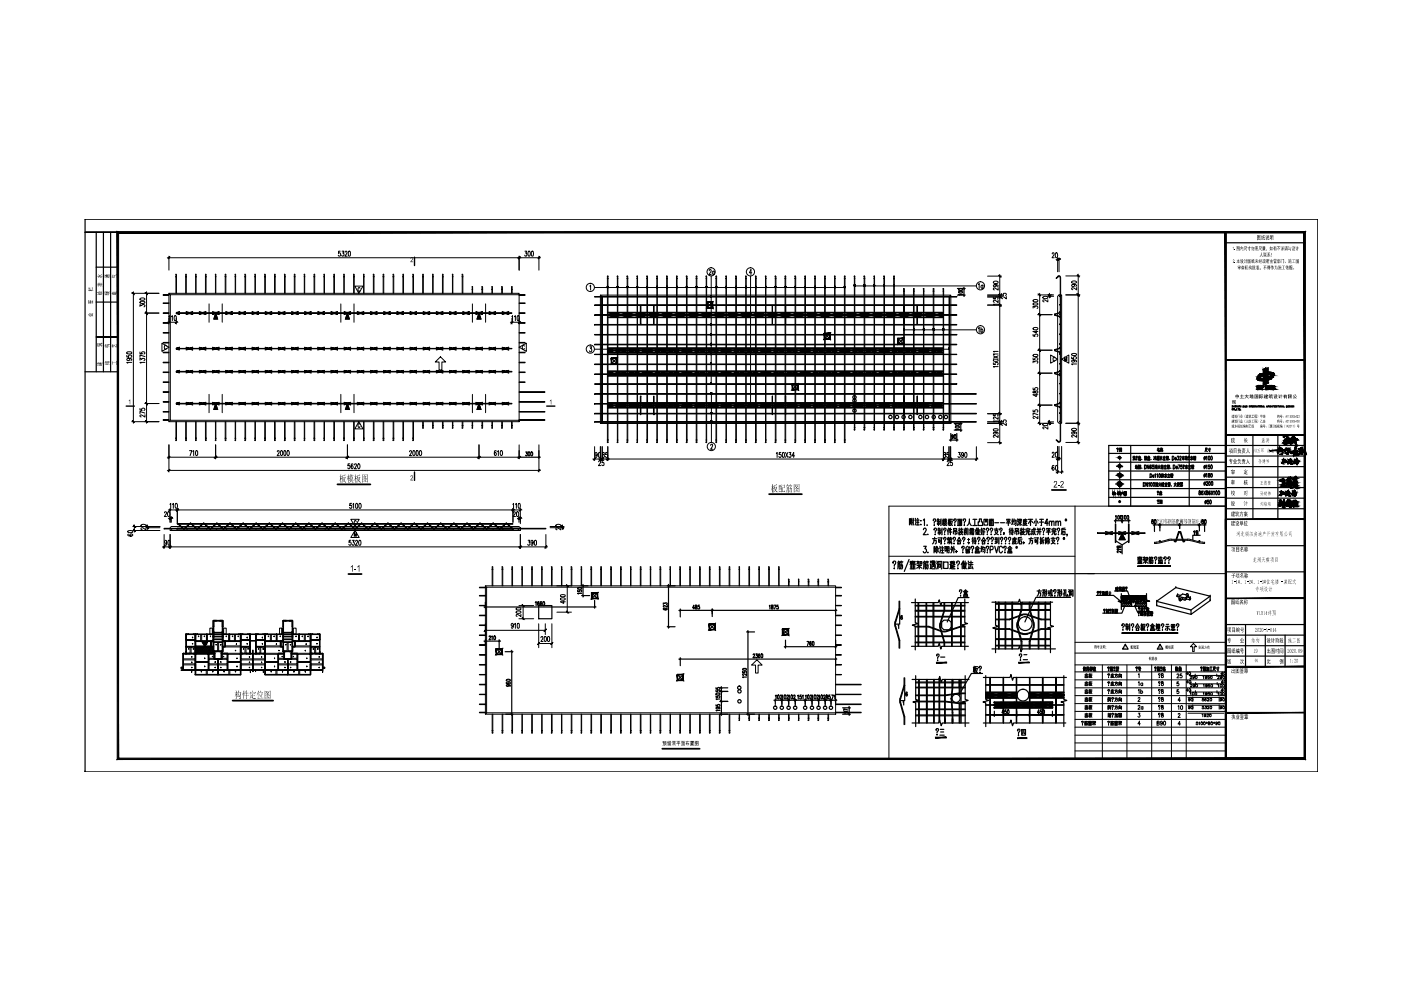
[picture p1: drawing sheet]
<svg xmlns="http://www.w3.org/2000/svg" width="297mm" height="210mm" viewBox="0 0 297 210" stroke-linecap="round" stroke-linejoin="round" font-family="sans-serif">
<g fill="none" stroke="#000" stroke-width=".21">
<path d="M35.8 62.2h74.3v.3M36.1 62.5h74v26.9v-.3h-74zM36.1 62.5l-.3-.3v27.2M127.3 62.6h74.3v.3M127.6 62.9h74v26.9v-.3h-74zM127.6 62.9l-.3-.3v27.2M224.5 62.5h.6v27.2h-.6l-.3-.2v-26.7zM36.1 89.1l-.3 .3h74.3M127.6 89.5l-.3 .3h74.3M36.1 111.9l.2-.3h73.7l.3 .3v.6h-74.2zM110.3 111.9v.6M102.9 124.2h74.3v.3"/>
<path d="M103.2 124.5h74v26.9v-.3h-74zM103.2 124.5l-.3-.3v27.2M103.2 151.1l-.3 .3h74.3"/>
</g>
<g fill="none" stroke="#000" stroke-width=".21">
<path d="M37.3 58.6l.1 .1zM37.3 58.2v4M37.4 58.2h-.1M37.4 58.2v4M39.4 58.7l.1-.1zM41.4 58.2h.2v4M41.5 58.6l.1 .1zM41.5 58.2v4M45.6 58.2h.2v4M45.7 58.6l.1 .1zM45.7 58.2v4M47.8 58.7h.1z"/>
<path d="M49.8 58.2h.2v4M49.9 58.6l.1 .1zM49.9 58.2v4M51.9 58.2h.1l.1 4M51.9 58.7h.2zM51.9 58.2v4M54 58.2h.1v4M54.1 58.6v.1zM54.1 58.2v4M56.1 58.2h.1l.1 4M56.1 58.6l.2 .1zM56.1 58.2v4"/>
<path d="M58.2 58.7l.1-.1zM60.3 58.6l.2 .1zM60.3 58.2v4M60.4 58.2h-.1M60.5 58.2v4M62.4 58.7l.1-.1zM64.5 58.2h.1v4M64.5 58.6l.1 .1zM64.5 58.2v4M68.7 58.2h.1v4M68.7 58.6l.1 .1zM68.7 58.2v4"/>
<path d="M70.8 58.7h.1zM72.9 58.6l.1 .1zM75 58.7h.1zM75.1 58.2h-.2l.1 4M75.1 58.2v4M77.1 58.6l.1 .1zM79.2 58.2v4M79.2 58.2h-.1M79.3 58.2v4M81.2 58.7l.2-.1zM83.4 58.6l.1 .1zM83.4 58.2v4"/>
<path d="M83.4 58.2h-.1M83.5 58.2v4M85.4 58.7l.2-.1zM87.5 58.6l.2 .1zM87.5 58.2v4M87.6 58.2h-.1M87.7 58.2v4M91.7 58.2h.1v4M91.7 58.6l.1 .1zM91.7 58.2v4M93.8 58.7h.1zM95.9 58.2h.1v4"/>
<path d="M95.9 58.6l.1 .1zM95.9 58.2v4M98 58.2h.1v4M98 58.7h.1zM98 58.2v4M128.8 58.6h.1M128.8 59.1h.1zM128.8 58.6v35.2M128.9 58.6v35.2M130.9 58.6h.1M130.9 58.6v35.2M130.9 59.1h.1"/>
<path d="M131 58.6v35.2M133 58.6v35.2M133 59l.1 .1zM133.1 58.6v35.2M135.1 58.6v35.2M135.1 59.1h.1M135.2 58.6v35.2M137.2 58.6v35.2M137.2 59l.1 .1zM137.3 58.6v35.2M139.3 58.6v35.2M139.3 59.1h.1"/>
<path d="M139.4 58.6v35.2M141.4 58.6v35.2M141.4 59l.1 .1zM141.5 58.6v35.2M143.4 58.6h.2M143.4 58.6v35.2M143.6 58.6v35.2M145.5 58.6v35.2M145.6 59l.1 .1zM145.7 58.6v35.2M147.6 58.6h.1M147.6 59.1h.1z"/>
<path d="M147.6 58.6v35.2M147.7 58.6v35.2M149.7 59.1h.1M149.7 58.6v35.2M149.8 58.6v35.2M151.8 58.6h.1M151.8 59.1h.1zM151.8 58.6v35.2M151.9 58.6v35.2M153.9 58.6v35.2M153.9 59.1h.1M154 58.6v35.2"/>
<path d="M156 58.6v35.2M156 59l.1 .1zM156.1 58.6v35.2M158.1 58.6v35.2M158.1 59.1h.1M158.2 58.6v35.2M160.2 59.1h.1zM160.2 58.6v35.2M160.3 58.6v35.2M162.3 59.1h.1M162.3 58.6v35.2M162.4 58.6v35.2"/>
<path d="M164.4 58.6v35.2M164.4 59l.1 .1zM164.5 58.6v35.2M166.5 58.6h.1M166.5 58.6v35.2M166.6 58.6v35.2M168.6 58.6v35.2M168.6 59l.1 .1zM168.7 58.6v35.2M170.6 58.6h.2M170.6 59.1h.2zM170.6 58.6v35.2"/>
<path d="M170.8 58.6v35.2M172.7 58.6h.1M172.8 58.6v35.2M172.8 59.1h.1M174.8 58.6h.2M174.8 59.1h.2zM174.8 58.6v35.2M175 58.6v35.2M176.9 58.6h.1M177 58.6v35.2M177 59.1h.1M179 58.6h.2"/>
<path d="M179 59.1h.2zM179 58.6v35.2M179.2 58.6v35.2M181.1 59.1h.1M181.1 58.6v32.5M181.2 58.6v32.5M183.2 58.6v32.5M183.3 59v.1zM183.3 58.6v32.5M185.3 58.6v32.5M185.3 59.1h.1M185.4 58.6v32.5"/>
<path d="M187.4 59.1h.1zM187.4 58.6v32.5M187.5 58.6v32.5M189.5 58.6h.1M189.5 58.6v32.5M189.6 58.6v32.5M224.4 58.6h.2l.1 .2M224.4 58.7l-.4 .4-.1-.1 .4-.4a.32 .32 0 0 1 .3-.1 .32 .32 0 0 1 .2 .3M224.8 58.8v34.7M224.9 58.8v34.7M39.4 62.2v-4.1l.1 4.1M43.6 62.2v-4.1l.1 4.1"/>
<path d="M47.8 62.2v-4.1l.1 4.1M58.2 62.2l.1-4.1v4.1M62.4 62.2l.1-4.1v4.1M66.6 62.2l.1-4.1v4.1M70.8 62.2v-4.1l.1 4.1M72.9 62.2v-4.1l.1 4.1M77.1 62.2v-4.1l.1 4.1M81.2 62.2l.1-4.1 .1 4.1M85.4 62.2l.1-4.1 .1 4.1M89.6 62.2l.1-4.1v4.1M93.8 62.2l.1-4.1v4.1M100.1 61.3h.1"/>
<path d="M100.1 60.8v1.4M100.2 60.8h-.1M100.2 60.8v1.4M102.2 61.3h.1zM102.2 60.8v1.4M102.3 60.8h-.1M102.3 60.8v1.4M104.3 61.3h.1M104.3 60.8v1.4M104.4 60.8h-.1M104.4 60.8v1.4M106.4 61.3h.1z"/>
<path d="M106.4 60.8v1.4M106.5 60.8h-.2M106.5 60.8v1.4M108.5 61.3h.1zM108.5 60.8v1.4M108.6 60.8h-.1M108.6 60.8v1.4M191.6 61.7h.1zM191.6 61.3v29.8M191.7 61.3v29.8M193.7 61.7l.1 .1zM193.7 61.3v29.8"/>
<path d="M193.8 61.3v29.8M195.8 61.7l.1 .1zM195.8 61.3v29.8M195.9 61.3v29.8M197.9 61.3v29.8M198 61.3v29.8M200 61.7l.1 .1zM200 61.3v29.8M200.1 61.3v29.8M37.3 93.4h.1M37.3 92.9h.1zM37.3 89.4v4"/>
<path d="M37.4 89.4v4M39.4 92.9h.1zM39.4 93.4h.1M39.4 89.4v4M39.5 89.4v4M41.4 93.4h.2M41.5 92.9h.1M41.5 89.4v4M41.6 89.4v4M43.6 92.9h.1zM43.6 93.4h.1M43.6 89.4v4"/>
<path d="M43.7 89.4v4M45.6 93.4h.2M45.7 92.9h.1M45.7 89.4v4M45.8 89.4v4M47.8 92.9h.1zM47.8 93.4h.1M47.8 89.4v4M47.9 89.4v4M49.8 93.4h.2M49.9 92.9h.1M49.9 89.4v4"/>
<path d="M50 89.4v4M51.9 93.4h.1M51.9 92.9h.2zM51.9 89.4v4M52.1 89.4v4M54 93.4h.1M54.1 92.9h.1M54.1 89.4v4M56.1 93.4h.1M56.1 92.9h.2zM56.1 89.4v4M56.3 89.4v4"/>
<path d="M58.2 92.9h.1zM58.2 93.4h.1M58.2 89.4v4M58.3 89.4v4M60.3 93.4h.1M60.3 92.9h.2zM60.3 89.4v4M60.5 89.4v4M62.4 92.9h.1zM62.4 93.4h.1M62.4 89.4v4M62.5 89.4v4"/>
<path d="M64.5 93.4h.1M64.5 92.9h.1M64.5 89.4v4M64.6 89.4v4M66.6 92.9h.1zM66.6 93.4h.1M66.6 89.4v4M66.7 89.4v4M68.7 93.4h.1M68.7 92.9h.1M68.7 89.4v4M68.8 89.4v4"/>
<path d="M70.8 92.9h.1zM70.8 93.4h.1M70.8 89.4v4M70.9 89.4v4M72.9 93.4h.1M72.9 92.9h.1M72.9 89.4v4M73 89.4v4M74.9 93.4h.2M75 92.9h.1zM75 89.4v4M75.1 89.4v4"/>
<path d="M77 93.4h.2M77.1 92.9h.1M77.1 89.4v4M77.2 89.4v4M79.1 93.4h.1M79.2 92.9h.1zM79.2 89.4v4M79.3 89.4v4M81.2 93.4h.2M81.2 89.4v4M81.2 92.9h.1M81.4 89.4v4"/>
<path d="M83.3 93.4h.1M83.4 92.9h.1zM83.4 89.4v4M83.5 89.4v4M85.4 92.9h.2zM85.4 93.4h.2M85.4 89.4v4M85.6 89.4v4M87.5 93.4h.1M87.5 92.9h.2zM87.5 89.4v4M87.7 89.4v4"/>
<path d="M89.6 90.3h.1zM89.6 89.4l.1 1.4v-1.4M91.7 90.3h.1M91.7 89.4v1.4M91.8 89.4v1.3h-.1M93.8 90.3h.1zM93.8 89.4l.1 1.4v-1.4M95.9 90.3h.1M95.9 89.4v1.4M96 89.4v1.3h-.1M98 90.3h.1zM98 89.4v1.4"/>
<path d="M98.1 89.4v1.3h-.1M100.1 90.3h.1M100.1 89.4v1.4M100.2 89.4v1.3h-.1M102.2 90.3h.1zM102.2 89.4v1.4M102.3 89.4v1.3h-.1M104.3 90.3h.1M104.3 89.4v1.4M104.4 89.4v1.3h-.1M106.4 90.3h.1zM106.4 89.4v1.4"/>
<path d="M106.5 89.4v1.3h-.2M108.5 90.3h.1zM108.5 89.4v1.4l.1-1.4M128.8 93.3h.1zM130.9 93.3h.1M133 93.3h.1zM135.1 93.3h.1M137.2 93.3h.1zM139.3 93.3h.1M141.4 93.3h.1M143.4 93.3h.2zM145.6 93.3h.1"/>
<path d="M147.6 93.3h.1zM149.7 93.3h.1M151.8 93.3h.1zM153.9 93.3h.1M156 93.3h.1zM158.1 93.3h.1M160.2 93.3h.1zM162.3 93.3h.1M164.4 93.3h.1M166.5 93.3h.1zM168.6 93.3h.1M170.6 93.3h.2z"/>
<path d="M172.8 93.3h.1M174.8 93.3h.2zM177 93.3h.1M179 93.3h.2zM181.1 90.7h.1M183.2 90.6l.1 .1zM185.3 90.7h.1M187.4 90.6l.1 .1zM189.5 90.6l.1 .1zM191.6 90.6l.1 .1zM193.7 90.6l.1 .1zM195.8 90.7h.1"/>
<path d="M197.9 90.6l.1 .1zM200 90.7h.1M224.7 93.5l-.1 .2-.2-.1M224.8 93.5a.32 .32 0 0 1-.2 .2 .32 .32 0 0 1-.3 0l-.4-.4 .1-.1 .4 .4M104.4 124.2v-4.1l.1 4.1M104.4 120.7h.1zM106.5 120.7h.1zM106.5 120.2v4M106.6 120.2h-.2M106.6 120.2v4M108.5 124.2l.1-4.1 .1 4.1M108.5 120.7h.2z"/>
<path d="M110.6 120.2h.1v4M110.7 120.7h.1M110.7 120.2v4M112.7 124.2l.1-4.1 .1 4.1M112.7 120.7h.2zM114.8 120.2h.1v4M114.9 120.7h.1M114.9 120.2v4M116.9 120.2h.1l.1 4M116.9 120.7h.2zM116.9 120.2v4M119 120.2h.1v4"/>
<path d="M119 120.7h.1zM119 120.2v4M121.1 120.2h.1v4M121.1 120.7h.1zM121.1 120.2v4M123.2 120.2h.1v4M123.2 120.7h.1zM123.2 120.2v4M125.3 120.2h.1v4M125.3 120.7h.1zM125.3 120.2v4M127.4 124.2v-4.1l.1 4.1"/>
<path d="M127.4 120.7h.1zM129.5 120.7h.1zM129.5 120.2v4M129.6 120.2h-.1M129.6 120.2v4M131.6 124.2v-4.1l.1 4.1M131.6 120.7h.1zM133.6 120.2h.2v4M133.7 120.7h.1zM133.7 120.2v4M135.8 124.2v-4.1l.1 4.1M135.8 120.7h.1z"/>
<path d="M137.8 120.2h.2v4M137.9 120.7h.1zM137.9 120.2v4M140 120.7h.1zM140 120.2h-.1l.1 4M140.1 120.2v4M142.1 124.2v-4.1l.1 4.1M142.1 120.7h.1zM144.1 120.7h.2zM144.2 120.2h-.1v4M144.3 120.2v4M146.3 124.2v-4.1v4.1"/>
<path d="M146.3 120.7h.1M148.3 120.7h.2zM148.3 120.2v4M148.4 120.2h-.1M148.5 120.2v4M150.4 124.2l.1-4.1v4.1M150.4 120.7h.1zM152.5 120.7h.2zM152.5 120.2v4M152.6 120.2h-.1M152.7 120.2v4M154.6 124.2l.1-4.1v4.1"/>
<path d="M154.6 120.7h.1zM156.7 120.2h.1v4M156.7 120.7h.1zM156.7 120.2v4M158.8 124.2l.1-4.1v4.1M158.8 120.7h.1zM160.9 120.2h.1v4M160.9 120.7h.1zM160.9 120.2v4M163 120.7h.1zM163 120.2v4M163.1 120.2h-.2"/>
<path d="M163.1 120.2v4M165.1 120.2h.1v4M165.1 120.7h.1zM165.1 120.2v4M167.2 123.3l.1 .1zM167.2 122.9v1.3M167.3 122.8h-.2M167.3 122.9v1.3M169.3 123.4h.1M169.3 122.9v1.3M169.4 122.8h-.2M169.4 122.9v1.3"/>
<path d="M171.4 123.3l.1 .1zM171.4 122.9v1.3M171.5 122.8h-.2M171.5 122.9v1.3M173.4 123.3l.2 .1zM173.4 122.9v1.3M173.6 122.8h-.2M173.6 122.9v1.3M175.6 123.3l.1 .1zM175.6 122.9v1.3M175.6 122.8h-.1M175.7 122.9v1.3"/>
<path d="M104.4 154.9h.1zM104.4 151.4v4l.1-4M106.4 155.4h.2M106.5 154.9h.1zM106.5 151.4v4M106.6 151.4v4M108.5 154.9h.2zM108.5 151.4l.1 4 .1-4M110.7 154.9h.1M110.7 151.4v4M110.7 151.4v4h-.1M112.7 154.9h.2z"/>
<path d="M112.7 151.4l.1 4 .1-4M114.9 154.9h.1M114.9 151.4v4M114.9 151.4v4h-.1M116.9 154.9h.2zM116.9 151.4v4M117.1 151.4l-.1 4h-.1M119 154.9h.1M119 151.4v4M119.1 151.4v4h-.1M121.1 154.9h.1zM121.1 151.4v4"/>
<path d="M121.2 151.4v4h-.1M123.2 154.9h.1M123.2 151.4v4M123.3 151.4v4h-.1M125.3 154.9h.1zM125.3 151.4v4M125.4 151.4v4h-.1M127.4 154.9h.1zM127.4 151.4v4l.1-4M129.5 155.4h.1M129.5 154.9h.1zM129.5 151.4v4"/>
<path d="M129.6 151.4v4M131.6 151.4v4l.1-4M131.6 154.9h.1M133.7 154.9h.1M133.7 151.4v4M133.8 151.4v4h-.2M135.8 154.9h.1zM135.8 151.4v4l.1-4M137.9 154.9h.1M137.9 151.4v4M138 151.4v4h-.2M140 154.9h.1z"/>
<path d="M140 151.4l-.1 4h.1M140.1 151.4v4M142.1 154.9h.1M142.1 151.4v4l.1-4M144.1 154.9h.2zM144.1 151.4v4h.1M144.3 151.4v4M146.3 154.9h.1M146.3 151.4v4v-4M148.3 155.4h.1M148.3 154.9h.2zM148.3 151.4v4"/>
<path d="M148.5 151.4v4M150.4 151.4l.1 4v-4M150.4 154.9h.1M152.5 155.4h.1M152.5 154.9h.2zM152.5 151.4v4M152.7 151.4v4M154.6 154.9h.1zM154.6 151.4l.1 4v-4M156.7 152.7h.1M156.7 152.3h.1M156.7 151.4v1.3"/>
<path d="M156.8 151.4v1.3M158.8 152.7h.1M158.8 151.4v1.3M158.8 152.3h.1M158.9 151.4v1.3M160.9 152.7h.1M160.9 152.3h.1M160.9 151.4v1.3M161 151.4v1.3M162.9 152.7h.2M163 152.3h.1zM163 151.4v1.3"/>
<path d="M163.1 151.4v1.3M165.1 152.7h.1M165.1 152.3h.1M165.1 151.4v1.3M165.2 151.4v1.3M167.1 152.7h.2M167.2 152.3h.1zM167.2 151.4v1.3M167.3 151.4v1.3M169.2 152.7h.2M169.3 152.3h.1M169.3 151.4v1.3"/>
<path d="M169.4 151.4v1.3M171.3 152.7h.2M171.4 151.4v1.3M171.4 152.2h.1M171.5 151.4v1.3M173.4 152.7h.2M173.4 151.4v1.3M173.4 152.3h.1M173.6 151.4v1.3M175.5 152.7h.1M175.6 152.2l.1 .1zM175.6 151.4v1.3"/>
<path d="M175.7 151.4v1.3"/>
<circle cx="43.6" cy="58.7" r=".07"/>
<circle cx="66.7" cy="58.7" r=".07"/>
<circle cx="79.2" cy="58.7" r=".07"/>
<circle cx="89.7" cy="58.7" r=".07"/>
<circle cx="133" cy="58.6" r=".06"/>
<circle cx="135.1" cy="58.6" r=".06"/>
<circle cx="137.2" cy="58.6" r=".06"/>
<circle cx="139.3" cy="58.6" r=".06"/>
<circle cx="141.4" cy="58.6" r=".06"/>
<circle cx="143.5" cy="59.1" r=".07"/>
<circle cx="145.6" cy="58.6" r=".06"/>
<circle cx="149.8" cy="58.6" r=".06"/>
<circle cx="153.9" cy="58.6" r=".06"/>
<circle cx="156" cy="58.6" r=".06"/>
<circle cx="158.1" cy="58.6" r=".06"/>
<circle cx="160.2" cy="58.6" r=".06"/>
<circle cx="162.3" cy="58.6" r=".06"/>
<circle cx="164.4" cy="58.6" r=".06"/>
<circle cx="166.5" cy="59.1" r=".07"/>
<circle cx="168.6" cy="58.6" r=".06"/>
<circle cx="181.2" cy="58.6" r=".06"/>
<circle cx="183.2" cy="58.6" r=".06"/>
<circle cx="185.4" cy="58.6" r=".06"/>
<circle cx="187.4" cy="58.6" r=".06"/>
<circle cx="189.5" cy="59.1" r=".07"/>
<circle cx="191.6" cy="61.2" r=".06"/>
<circle cx="193.7" cy="61.2" r=".06"/>
<circle cx="195.8" cy="61.2" r=".06"/>
<circle cx="197.9" cy="61.2" r=".06"/>
<circle cx="197.9" cy="61.7" r=".07"/>
<circle cx="200" cy="61.2" r=".06"/>
<circle cx="128.8" cy="93.8" r=".06"/>
<circle cx="130.9" cy="93.8" r=".06"/>
<circle cx="133" cy="93.8" r=".06"/>
<circle cx="135.1" cy="93.8" r=".06"/>
<circle cx="137.2" cy="93.8" r=".06"/>
<circle cx="139.3" cy="93.8" r=".06"/>
<circle cx="141.4" cy="93.8" r=".06"/>
<circle cx="143.5" cy="93.8" r=".06"/>
<circle cx="145.6" cy="93.8" r=".06"/>
<circle cx="147.7" cy="93.8" r=".06"/>
<circle cx="149.8" cy="93.8" r=".06"/>
<circle cx="151.9" cy="93.8" r=".06"/>
<circle cx="153.9" cy="93.8" r=".06"/>
<circle cx="156" cy="93.8" r=".06"/>
<circle cx="158.1" cy="93.8" r=".06"/>
<circle cx="160.2" cy="93.8" r=".06"/>
<circle cx="162.3" cy="93.8" r=".06"/>
<circle cx="164.4" cy="93.8" r=".06"/>
<circle cx="166.5" cy="93.8" r=".06"/>
<circle cx="168.6" cy="93.8" r=".06"/>
<circle cx="170.7" cy="93.8" r=".06"/>
<circle cx="172.8" cy="93.8" r=".06"/>
<circle cx="174.9" cy="93.8" r=".06"/>
<circle cx="177" cy="93.8" r=".06"/>
<circle cx="179.1" cy="93.8" r=".06"/>
<circle cx="181.2" cy="91.1" r=".06"/>
<circle cx="183.2" cy="91.1" r=".06"/>
<circle cx="185.4" cy="91.1" r=".06"/>
<circle cx="187.4" cy="91.1" r=".06"/>
<circle cx="189.5" cy="91.1" r=".06"/>
<circle cx="191.6" cy="91.1" r=".06"/>
<circle cx="193.7" cy="91.1" r=".06"/>
<circle cx="195.8" cy="91.1" r=".06"/>
<circle cx="197.9" cy="91.1" r=".06"/>
<circle cx="200" cy="91.1" r=".06"/>
<circle cx="37.5" cy="112.2" r=".06"/>
<circle cx="39.6" cy="112.2" r=".06"/>
<circle cx="41.7" cy="112.2" r=".06"/>
<circle cx="43.8" cy="112.2" r=".06"/>
<circle cx="45.9" cy="112.2" r=".06"/>
<circle cx="48" cy="112.2" r=".06"/>
<circle cx="50.1" cy="112.2" r=".06"/>
<circle cx="52.2" cy="112.2" r=".06"/>
<circle cx="54.3" cy="112.2" r=".06"/>
<circle cx="56.4" cy="112.2" r=".06"/>
<circle cx="58.5" cy="112.2" r=".06"/>
<circle cx="60.6" cy="112.2" r=".06"/>
<circle cx="62.7" cy="112.2" r=".06"/>
<circle cx="64.7" cy="112.2" r=".06"/>
<circle cx="66.9" cy="112.2" r=".06"/>
<circle cx="68.9" cy="112.2" r=".06"/>
<circle cx="71.1" cy="112.2" r=".06"/>
<circle cx="73.1" cy="112.2" r=".06"/>
<circle cx="75.2" cy="112.2" r=".06"/>
<circle cx="77.3" cy="112.2" r=".06"/>
<circle cx="79.4" cy="112.2" r=".06"/>
<circle cx="81.5" cy="112.2" r=".06"/>
<circle cx="83.6" cy="112.2" r=".06"/>
<circle cx="85.7" cy="112.2" r=".06"/>
<circle cx="87.8" cy="112.2" r=".06"/>
<circle cx="89.9" cy="112.2" r=".06"/>
<circle cx="92" cy="112.2" r=".06"/>
<circle cx="94.1" cy="112.2" r=".06"/>
<circle cx="96.2" cy="112.2" r=".06"/>
<circle cx="98.3" cy="112.2" r=".06"/>
<circle cx="100.4" cy="112.2" r=".06"/>
<circle cx="102.5" cy="112.2" r=".06"/>
<circle cx="104.5" cy="112.2" r=".06"/>
<circle cx="106.6" cy="112.2" r=".06"/>
<circle cx="108.7" cy="112.2" r=".06"/>
</g>
<g fill="none" stroke="#000" stroke-width=".21">
<path d="M35.8 78.9h-1.2v.1h1.2M35.8 76.8h-1.2v.1h1.2M35.8 74.7h-1.2v.1h1.2M35.8 72.6h-1.2v.1h1.2M35.8 70.5h-1.2l1.2 .1M35.8 68.4h-1.2v.1h1.2M35.8 66.3h-1.2l1.2 .1M35.8 64.2h-1.2v.1h1.2M35.8 62.5h-1.2v.1h1.2M110.1 78.9h1.2v.1h-1.2M110.1 76.8h1.2v.1h-1.2M110.1 74.7h1.2v.1h-1.2"/>
<path d="M110.1 72.6h1.2v.1h-1.2M110.1 70.5h1.2l-1.2 .1M110.1 68.4h1.2v.1h-1.2M110.1 66.3h1.2l-1.2 .1M110.1 64.2h1.2v.1h-1.2M110.1 62.5h1.2v.1h-1.2M126.1 79.3l76.8 .1zM126.1 77.2h76.8v.1h-76.8zM126.1 75.1l76.8 .1zM126.1 73h76.8v.1h-76.8zM126.1 70.9h76.8v.1h-76.8zM126.1 68.8h76.8v.1h-76.8z"/>
<path d="M126.1 66.7h76.8v.1h-76.8zM126.1 64.6l76.8 .1zM126.1 62.9h76.8v.1h-76.8zM204.2 62.4l.3 .3M204.2 61l.3 .3M35.8 89h-1.2v.1h1.2M35.8 87.2h-1.2v.2h1.2M35.8 85.2h-1.2l1.2 .1M35.8 83.1h-1.2v.1h1.2M35.8 81h-1.2l1.2 .1M110.1 89h5.4v.1h-5.4M110.1 87.2h5.4v.2h-5.4"/>
<path d="M110.1 85.2h5.4l-5.4 .1M110.1 83.1h5.4v.1h-5.4M110.1 81h1.2l-1.2 .1M110.2 96.8l-.3 .3M114.4 96.8l-.3 .3M126.1 89.4l80.9 .1zM126.1 87.6h80.9v.2h-80.9zM126.1 85.6h80.9v.1h-80.9zM126.1 83.5l80.9 .1zM126.1 81.4h76.8v.1h-76.8zM201.7 93.1l-.2 .3M203 93.1l-.3 .3"/>
<path d="M203.5 89.7l.3 .3M203.5 91.1l.3 .3M34.8 112h80.9v.1h-80.9zM102.9 138.8h-1.3l1.3 .1M102.9 136.7h-1.3v.1h1.3M102.9 134.6h-1.3v.1h1.3M102.9 132.5h-1.3v.1h1.3M102.9 130.4h-1.3v.2h1.3M102.9 128.4h-1.3h1.3M102.9 126.2h-1.3v.2h1.3M102.9 124.5h-1.3v.1h1.3M103 135.8l-.3 .3"/>
<path d="M103 128.5l-.3 .3M106 135.8l-.3 .3M108.3 138l.3 .3M123.5 126.2l.2 .2M123.5 124.1l.2 .2M126.2 128.5l-.3 .3M141.6 132.8l.3 .3M141.6 124.1l.3 .2M144.4 139.6l-.3 .3M144.4 129.3l-.3 .2M151.1 129.3l-.3 .2M158.5 133.8l.2 .3"/>
<path d="M166.7 137l-.3 .3M177.2 138.8h1.2l-1.2 .1M177.2 136.7h1.2v.1h-1.2M177.2 134.6h1.2v.1h-1.2M177.2 132.5h1.2v.1h-1.2M177.2 130.4h1.2v.2h-1.2M177.2 128.4h1.2h-1.2M177.2 126.2h1.2v.2h-1.2M177.2 124.5h1.2v.1h-1.2M177.3 129.3l-.3 .2M177.3 137l-.3 .3M177.3 139.6l-.3 .3"/>
<path d="M102.9 151h-1.3v.1h1.3M102.9 149.3h-1.3v.1h1.3M102.9 147.2h-1.3l1.3 .1M102.9 145.1h-1.3v.1h1.3M102.9 143h-1.3l1.3 .1M102.9 140.9h-1.3v.1h1.3M108.3 151.3l.3 .3M152.8 145.7l.3 .3M152.8 146.5l.3 .2M152.8 148.5l.3 .3M152.8 151.3l.3 .3M158.5 151.3l.2 .3"/>
<path d="M164.5 148.3l-.2 .3M165.9 148.3l-.2 .3M167.3 148.3l-.2 .3M168.8 148.3l-.3 .3M170.9 148.3l-.3 .3M172.3 148.3l-.3 .3M173.7 148.3l-.3 .3M175.1 148.3l-.3 .3M176.3 148.3l-.3 .3M177.2 151h5.4v.1h-5.4M177.2 149.3h5.4v.1h-5.4M177.2 147.2h5.4l-5.4 .1"/>
<path d="M177.2 145.1h5.4v.1h-5.4M177.2 143h1.2l-1.2 .1M177.2 140.9h1.2v.1h-1.2M177.3 148.3l-.3 .3M179.9 149.9l.3 .3M179.9 151.3l.3 .3"/>
<circle cx="224.7" cy="68.8" r=".06"/>
<circle cx="224.7" cy="73" r=".06"/>
<circle cx="224.7" cy="70.9" r=".06"/>
<circle cx="224.7" cy="66.7" r=".06"/>
<circle cx="224.7" cy="64.6" r=".06"/>
<circle cx="224.7" cy="75.1" r=".06"/>
<circle cx="224.7" cy="62.8" r=".06"/>
<circle cx="224.7" cy="79.3" r=".06"/>
<circle cx="224.7" cy="77.2" r=".06"/>
<circle cx="224.7" cy="85.5" r=".06"/>
<circle cx="224.7" cy="83.5" r=".06"/>
<circle cx="224.7" cy="81.3" r=".06"/>
<circle cx="224.7" cy="89.4" r=".06"/>
<circle cx="224.7" cy="87.6" r=".06"/>
</g>
<g fill="none" stroke="#000" stroke-width=".21">
<path d="M37.4 78.7h71.1v.2h-71.1zM37.4 78.8l.7 .3zM37.4 78.7l.7-.2zM37.4 73.9l71.1 .1zM37.4 74l.7 .2zM37.4 73.8l.7-.2zM37.4 66.3l71.1 .1zM37.4 66.4l.7 .3zM37.4 66.3l.7-.2zM39.5 79l.7-.2 .7 .3-.7-.2zM39.5 78.5l.7 .2 .7-.2a1.26 1.26 0 0 1-1.4 0zM39.5 74.1l.7-.1 .7 .2-.7-.2z"/>
<path d="M39.5 73.6l.7 .2 .7-.1-.7 .2zM39.5 66.6l.7-.2 .7 .3-.7-.2zM39.5 66.1l.7 .2 .7-.1-.7 .1zM42.2 79l.7-.2 .7 .3-.7-.2zM42.2 78.5l.7 .2 .7-.2a1.26 1.26 0 0 1-1.4 0zM42.2 74.1l.7-.1 .7 .2-.7-.2zM42.2 73.6l.7 .2 .7-.1-.7 .2zM42.2 66.6l.7-.2 .7 .3-.7-.2zM42.2 66.1l.7 .2 .7-.1-.7 .1zM45 79l.7-.2 .7 .3-.7-.2zM45 78.5l.7 .2 .7-.2a1.26 1.26 0 0 1-1.4 0zM45 74.1l.7-.1 .7 .2-.7-.2z"/>
<path d="M45 73.6l.7 .2 .7-.1-.7 .2zM45 66.6l.7-.2 .7 .3-.7-.2zM45 66.1l.7 .2 .7-.1-.7 .1zM47.8 79l.7-.2 .7 .3-.7-.2zM47.8 78.5l.7 .2 .7-.2a1.26 1.26 0 0 1-1.4 0zM47.8 74.1l.7-.1 .7 .2-.7-.2zM47.8 73.6l.7 .2 .7-.1-.7 .2zM47.8 66.6l.7-.2 .7 .3-.7-.2zM47.8 66.1l.7 .2 .7-.1-.7 .1zM50.6 79l.7-.2 .7 .3-.7-.2zM50.6 78.5l.7 .2 .7-.2a1.26 1.26 0 0 1-1.4 0zM50.6 74.1l.7-.1 .7 .2-.7-.2z"/>
<path d="M50.6 73.6l.7 .2 .7-.1-.7 .2zM50.6 66.6l.7-.2 .7 .3-.7-.2zM50.6 66.1l.7 .2 .7-.1-.7 .1zM53.4 79l.7-.2 .7 .3-.7-.2zM53.4 78.5l.7 .2 .7-.2a1.26 1.26 0 0 1-1.4 0zM53.4 74.1l.7-.1 .7 .2-.7-.2zM53.4 73.6l.7 .2 .7-.1-.7 .2zM53.4 66.6l.7-.2 .7 .3-.7-.2zM53.4 66.1l.7 .2 .7-.1-.7 .1zM56.2 79l.7-.2 .7 .3-.7-.2zM56.2 78.5l.7 .2 .7-.2a1.26 1.26 0 0 1-1.4 0zM56.2 74.1l.7-.1 .7 .2-.7-.2z"/>
<path d="M56.2 73.6l.7 .2 .7-.1-.7 .2zM56.2 66.6l.7-.2 .7 .3-.7-.2zM56.2 66.1l.7 .2 .7-.1-.7 .1zM59 79l.7-.2 .7 .3-.7-.2zM59 78.5l.7 .2 .7-.2a1.26 1.26 0 0 1-1.4 0zM59 74.1l.7-.1 .7 .2-.7-.2zM59 73.6l.7 .2 .7-.1-.7 .2zM59 66.6l.7-.2 .7 .3-.7-.2zM59 66.1l.7 .2 .7-.1-.7 .1zM61.8 79l.7-.2 .7 .3-.7-.2zM61.8 78.5l.7 .2 .7-.2a1.26 1.26 0 0 1-1.4 0zM61.8 74.1l.7-.1 .7 .2-.7-.2z"/>
<path d="M61.8 73.6l.7 .2 .7-.1-.7 .2zM61.8 66.6l.7-.2 .7 .3-.7-.2zM61.8 66.1l.7 .2 .7-.1-.7 .1zM64.6 79l.7-.2 .7 .3-.7-.2zM64.6 78.5l.7 .2 .7-.2a1.26 1.26 0 0 1-1.4 0zM64.6 74.1l.7-.1 .7 .2-.7-.2zM64.6 73.6l.7 .2 .7-.1-.7 .2zM64.6 66.6l.7-.2 .7 .3-.7-.2zM64.6 66.1l.7 .2 .7-.1-.7 .1zM67.4 79l.7-.2 .6 .3-.6-.2zM67.4 78.5l.7 .2 .6-.2a1.26 1.26 0 0 1-1.3 0zM67.4 74.1l.7-.1 .6 .2-.6-.2z"/>
<path d="M67.4 73.6l.7 .2 .6-.1-.6 .2zM67.4 66.6l.7-.2 .6 .3-.6-.2zM67.4 66.1l.7 .2 .6-.1-.6 .1zM70.1 79l.8-.2 .6 .3-.6-.2zM70.1 78.5l.8 .2 .6-.2a1.26 1.26 0 0 1-1.4 0zM70.1 74.1l.8-.1 .6 .2-.6-.2zM70.1 73.6l.8 .2 .6-.1-.6 .2zM70.1 66.6l.8-.2 .6 .3-.6-.2zM70.1 66.1l.8 .2 .6-.1-.6 .1zM72.9 79l.8-.2 .6 .3-.6-.2zM72.9 78.5l.8 .2 .6-.2a1.26 1.26 0 0 1-1.4 0zM72.9 74.1l.8-.1 .6 .2-.6-.2z"/>
<path d="M72.9 73.6l.8 .2 .6-.1-.6 .2zM72.9 66.6l.8-.2 .6 .3-.6-.2zM72.9 66.1l.8 .2 .6-.1-.6 .1zM75.7 79l.8-.2 .6 .3-.6-.2zM75.7 78.5l.8 .2 .6-.2a1.26 1.26 0 0 1-1.4 0zM75.7 74.1l.8-.1 .6 .2-.6-.2zM75.7 73.6l.8 .2 .6-.1-.6 .2zM75.7 66.6l.8-.2 .6 .3-.6-.2zM75.7 66.1l.8 .2 .6-.1-.6 .1zM78.5 79l.7-.2 .7 .3-.7-.2zM78.5 78.5l.7 .2 .7-.2a1.26 1.26 0 0 1-1.4 0zM78.5 74.1l.7-.1 .7 .2-.7-.2z"/>
<path d="M78.5 73.6l.7 .2 .7-.1-.7 .2zM78.5 66.6l.7-.2 .7 .3-.7-.2zM78.5 66.1l.7 .2 .7-.1-.7 .1zM81.3 79l.7-.2 .7 .3-.7-.2zM81.3 78.5l.7 .2 .7-.2a1.26 1.26 0 0 1-1.4 0zM81.3 74.1l.7-.1 .7 .2-.7-.2zM81.3 73.6l.7 .2 .7-.1-.7 .2zM81.3 66.6l.7-.2 .7 .3-.7-.2zM81.3 66.1l.7 .2 .7-.1-.7 .1zM84.1 79l.7-.2 .7 .3-.7-.2zM84.1 78.5l.7 .2 .7-.2a1.26 1.26 0 0 1-1.4 0zM84.1 74.1l.7-.1 .7 .2-.7-.2z"/>
<path d="M84.1 73.6l.7 .2 .7-.1-.7 .2zM84.1 66.6l.7-.2 .7 .3-.7-.2zM84.1 66.1l.7 .2 .7-.1-.7 .1zM86.9 79l.7-.2 .7 .3-.7-.2zM86.9 78.5l.7 .2 .7-.2a1.26 1.26 0 0 1-1.4 0zM86.9 74.1l.7-.1 .7 .2-.7-.2zM86.9 73.6l.7 .2 .7-.1-.7 .2zM86.9 66.6l.7-.2 .7 .3-.7-.2zM86.9 66.1l.7 .2 .7-.1-.7 .1zM89.7 79l.7-.2 .7 .3-.7-.2zM89.7 78.5l.7 .2 .7-.2a1.26 1.26 0 0 1-1.4 0zM89.7 74.1l.7-.1 .7 .2-.7-.2z"/>
<path d="M89.7 73.6l.7 .2 .7-.1-.7 .2zM89.7 66.6l.7-.2 .7 .3-.7-.2zM89.7 66.1l.7 .2 .7-.1-.7 .1zM92.5 79l.7-.2 .7 .3-.7-.2zM92.5 78.5l.7 .2 .7-.2a1.26 1.26 0 0 1-1.4 0zM92.5 74.1l.7-.1 .7 .2-.7-.2zM92.5 73.6l.7 .2 .7-.1-.7 .2zM92.5 66.6l.7-.2 .7 .3-.7-.2zM92.5 66.1l.7 .2 .7-.1-.7 .1zM95.3 79l.7-.2 .7 .3-.7-.2zM95.3 78.5l.7 .2 .7-.2a1.26 1.26 0 0 1-1.4 0zM95.3 74.1l.7-.1 .7 .2-.7-.2z"/>
<path d="M95.3 73.6l.7 .2 .7-.1-.7 .2zM95.3 66.6l.7-.2 .7 .3-.7-.2zM95.3 66.1l.7 .2 .7-.1-.7 .1zM98.1 79l.7-.2 .7 .3-.7-.2zM98.1 78.5l.7 .2 .7-.2a1.26 1.26 0 0 1-1.4 0zM98.1 74.1l.7-.1 .7 .2-.7-.2zM98.1 73.6l.7 .2 .7-.1-.7 .2zM98.1 66.6l.7-.2 .7 .3-.7-.2zM98.1 66.1l.7 .2 .7-.1-.7 .1zM100.9 79l.7-.2 .7 .3-.7-.2zM100.9 78.5l.7 .2 .7-.2a1.26 1.26 0 0 1-1.4 0zM100.9 74.1l.7-.1 .7 .2-.7-.2z"/>
<path d="M100.9 73.6l.7 .2 .7-.1-.7 .2zM100.9 66.6l.7-.2 .7 .3-.7-.2zM100.9 66.1l.7 .2 .7-.1-.7 .1zM103.7 79l.7-.2 .7 .3-.7-.2zM103.7 78.5l.7 .2 .7-.2a1.26 1.26 0 0 1-1.4 0zM103.7 74.1l.7-.1 .7 .2-.7-.2zM103.7 73.6l.7 .2 .7-.1-.7 .2zM103.7 66.6l.7-.2 .7 .3-.7-.2zM103.7 66.1l.7 .2 .7-.1-.7 .1zM106.5 79l.6-.2 .8 .3-.8-.2zM106.5 78.5l.6 .2 .8-.2a1.26 1.26 0 0 1-1.4 0zM106.5 74.1l.6-.1 .8 .2-.8-.2z"/>
<path d="M106.5 73.6l.6 .2 .8-.1-.8 .2zM106.5 66.6l.6-.2 .8 .3-.8-.2zM106.5 66.1l.6 .2 .8-.1-.8 .1zM128.9 79.6h71.1v.2h-71.1zM128.9 78.7h71.1zM128.9 79.1h71.1v.1h-71.1zM128.9 79.2l1.4 .3 1.4-.3 1.4 .3 1.4-.3 1.3 .3 1.4-.3 1.4 .3 1.4-.3 1.4 .3 1.4-.3 1.4 .3 1.4-.3 1.4 .3 1.4-.3 1.4 .3 1.4-.3 1.4 .3 1.4-.3 1.4 .3 1.4-.3 1.4 .3 1.4-.3 1.4 .3 1.3-.3 1.4 .3 1.4-.3 1.4 .3 1.4-.3 1.4 .3 1.4-.3 1.4 .3 1.4-.3 1.4 .3 1.4-.3 1.4 .3 1.4-.3 1.4 .3 1.4-.3 1.4 .3 1.4-.3 1.4 .3 1.4-.3 1.4 .3 1.4-.3 1.4 .3 1.4-.3 1.4 .3 1.3-.3 1.4 .3 1.4-.3 1.4 .4-1.4-.3-1.4 .3-1.4-.3-1.3 .3-1.4-.3-1.4 .3-1.4-.3-1.4 .3-1.4-.3-1.4 .3-1.4-.3-1.4 .3-1.4-.3-1.4 .3-1.4-.3-1.4 .3-1.4-.3-1.4 .3-1.4-.3-1.4 .3-1.4-.3-1.4 .3-1.4-.3-1.4 .3-1.4-.3-1.4 .3-1.4-.3-1.3 .3-1.4-.3-1.4 .3-1.4-.3-1.4 .3-1.4-.3-1.4 .3-1.4-.3-1.4 .3-1.4-.3-1.4 .3-1.4-.3-1.4 .3-1.4-.3-1.4 .3-1.4-.3-1.4 .3-1.4-.3-1.4 .3-1.3-.3-1.4 .3-1.4-.3-1.4 .3zM128.9 79.1l1.4-.4 1.4 .4 1.4-.4 1.4 .4 1.3-.4 1.4 .4 1.4-.4 1.4 .4 1.4-.4 1.4 .4 1.4-.4 1.4 .4 1.4-.4 1.4 .4 1.4-.4 1.4 .4 1.4-.4 1.4 .4 1.4-.4 1.4 .4 1.4-.4 1.4 .4 1.4-.4 1.3 .4 1.4-.4 1.4 .4 1.4-.4 1.4 .4 1.4-.4 1.4 .4 1.4-.4 1.4 .4 1.4-.4 1.4 .4 1.4-.4 1.4 .4 1.4-.4 1.4 .4 1.4-.4 1.4 .4 1.4-.4 1.4 .4 1.4-.4 1.4 .4 1.4-.4 1.4 .4 1.4-.4 1.3 .4 1.4-.4 1.4 .4 1.4-.4-1.4 .5-1.4-.4-1.4 .4-1.3-.4-1.4 .4-1.4-.4-1.4 .4-1.4-.4-1.4 .4-1.4-.4-1.4 .4-1.4-.4-1.4 .4-1.4-.4-1.4 .4-1.4-.4-1.4 .4-1.4-.4-1.4 .4-1.4-.4-1.4 .4-1.4-.4-1.4 .4-1.4-.4-1.4 .4-1.4-.4-1.4 .4-1.3-.4-1.4 .4-1.4-.4-1.4 .4-1.4-.4-1.4 .4-1.4-.4-1.4 .4-1.4-.4-1.4 .4-1.4-.4-1.4 .4-1.4-.4-1.4 .4-1.4-.4-1.4 .4-1.4-.4-1.4 .4-1.4-.4-1.3 .4-1.4-.4-1.4 .4-1.4-.4zM128.9 74.8h71.1v.1h-71.1zM128.9 73.7h71.1v.2h-71.1zM128.9 74.3h71.1v.1h-71.1zM128.9 74.3l1.4 .4 1.4-.4 1.4 .4 1.4-.4 1.3 .4 1.4-.4 1.4 .4 1.4-.4 1.4 .4 1.4-.4 1.4 .4 1.4-.4 1.4 .4 1.4-.4 1.4 .4 1.4-.4 1.4 .4 1.4-.4 1.4 .4 1.4-.4 1.4 .4 1.4-.4 1.4 .4 1.3-.4 1.4 .4 1.4-.4 1.4 .4 1.4-.4 1.4 .4 1.4-.4 1.4 .4 1.4-.4 1.4 .4 1.4-.4 1.4 .4 1.4-.4 1.4 .4 1.4-.4 1.4 .4 1.4-.4 1.4 .4 1.4-.4 1.4 .4 1.4-.4 1.4 .4 1.4-.4 1.4 .4 1.3-.4 1.4 .4 1.4-.4 1.4 .5-1.4-.4-1.4 .4-1.4-.4-1.3 .4-1.4-.4-1.4 .4-1.4-.4-1.4 .4-1.4-.4-1.4 .4-1.4-.4-1.4 .4-1.4-.4-1.4 .4-1.4-.4-1.4 .4-1.4-.4-1.4 .4-1.4-.4-1.4 .4-1.4-.4-1.4 .4-1.4-.4-1.4 .4-1.4-.4-1.4 .4-1.4-.4-1.3 .4-1.4-.4-1.4 .4-1.4-.4-1.4 .4-1.4-.4-1.4 .4-1.4-.4-1.4 .4-1.4-.4-1.4 .4-1.4-.4-1.4 .4-1.4-.4-1.4 .4-1.4-.4-1.4 .4-1.4-.4-1.4 .4-1.3-.4-1.4 .4-1.4-.4-1.4 .4z"/>
<path d="M128.9 74.2l1.4-.3 1.4 .3 1.4-.3 1.4 .3 1.3-.3 1.4 .3 1.4-.3 1.4 .3 1.4-.3 1.4 .3 1.4-.3 1.4 .3 1.4-.3 1.4 .3 1.4-.3 1.4 .3 1.4-.3 1.4 .3 1.4-.3 1.4 .3 1.4-.3 1.4 .3 1.4-.3 1.3 .3 1.4-.3 1.4 .3 1.4-.3 1.4 .3 1.4-.3 1.4 .3 1.4-.3 1.4 .3 1.4-.3 1.4 .3 1.4-.3 1.4 .3 1.4-.3 1.4 .3 1.4-.3 1.4 .3 1.4-.3 1.4 .3 1.4-.3 1.4 .3 1.4-.3 1.4 .3 1.4-.3 1.3 .3 1.4-.3 1.4 .3 1.4-.3-1.4 .4-1.4-.3-1.4 .3-1.3-.3-1.4 .3-1.4-.3-1.4 .3-1.4-.3-1.4 .3-1.4-.3-1.4 .3-1.4-.3-1.4 .3-1.4-.3-1.4 .3-1.4-.3-1.4 .3-1.4-.3-1.4 .3-1.4-.3-1.4 .3-1.4-.3-1.4 .3-1.4-.3-1.4 .3-1.4-.3-1.4 .3-1.3-.3-1.4 .3-1.4-.3-1.4 .3-1.4-.3-1.4 .3-1.4-.3-1.4 .3-1.4-.3-1.4 .3-1.4-.3-1.4 .3-1.4-.3-1.4 .3-1.4-.3-1.4 .3-1.4-.3-1.4 .3-1.4-.3-1.3 .3-1.4-.3-1.4 .3-1.4-.3zM128.9 67.2h71.1v.2h-71.1zM128.9 66.2h71.1v.1h-71.1zM128.9 66.7h71.1v.1h-71.1zM128.9 66.8l1.4 .3 1.4-.3 1.4 .3 1.4-.3 1.3 .3 1.4-.3 1.4 .3 1.4-.3 1.4 .3 1.4-.3 1.4 .3 1.4-.3 1.4 .3 1.4-.3 1.4 .3 1.4-.3 1.4 .3 1.4-.3 1.4 .3 1.4-.3 1.4 .3 1.4-.3 1.4 .3 1.3-.3 1.4 .3 1.4-.3 1.4 .3 1.4-.3 1.4 .3 1.4-.3 1.4 .3 1.4-.3 1.4 .3 1.4-.3 1.4 .3 1.4-.3 1.4 .3 1.4-.3 1.4 .3 1.4-.3 1.4 .3 1.4-.3 1.4 .3 1.4-.3 1.4 .3 1.4-.3 1.4 .3 1.3-.3 1.4 .3 1.4-.3 1.4 .4-1.4-.3-1.4 .3-1.4-.3-1.3 .3-1.4-.3-1.4 .3-1.4-.3-1.4 .3-1.4-.3-1.4 .3-1.4-.3-1.4 .3-1.4-.3-1.4 .3-1.4-.3-1.4 .3-1.4-.3-1.4 .3-1.4-.3-1.4 .3-1.4-.3-1.4 .3-1.4-.3-1.4 .3-1.4-.3-1.4 .3-1.4-.3-1.3 .3-1.4-.3-1.4 .3-1.4-.3-1.4 .3-1.4-.3-1.4 .3-1.4-.3-1.4 .3-1.4-.3-1.4 .3-1.4-.3-1.4 .3-1.4-.3-1.4 .3-1.4-.3-1.4 .3-1.4-.3-1.4 .3-1.3-.3-1.4 .3-1.4-.3-1.4 .3zM128.9 66.6l1.4-.3 1.4 .3 1.4-.3 1.4 .3 1.3-.3 1.4 .3 1.4-.3 1.4 .3 1.4-.3 1.4 .3 1.4-.3 1.4 .3 1.4-.3 1.4 .3 1.4-.3 1.4 .3 1.4-.3 1.4 .3 1.4-.3 1.4 .3 1.4-.3 1.4 .3 1.4-.3 1.3 .3 1.4-.3 1.4 .3 1.4-.3 1.4 .3 1.4-.3 1.4 .3 1.4-.3 1.4 .3 1.4-.3 1.4 .3 1.4-.3 1.4 .3 1.4-.3 1.4 .3 1.4-.3 1.4 .3 1.4-.3 1.4 .3 1.4-.3 1.4 .3 1.4-.3 1.4 .3 1.4-.3 1.3 .3 1.4-.3 1.4 .3 1.4-.3-1.4 .4-1.4-.3-1.4 .3-1.3-.3-1.4 .3-1.4-.3-1.4 .3-1.4-.3-1.4 .3-1.4-.3-1.4 .3-1.4-.3-1.4 .3-1.4-.3-1.4 .3-1.4-.3-1.4 .3-1.4-.3-1.4 .3-1.4-.3-1.4 .3-1.4-.3-1.4 .3-1.4-.3-1.4 .3-1.4-.3-1.4 .3-1.3-.3-1.4 .3-1.4-.3-1.4 .3-1.4-.3-1.4 .3-1.4-.3-1.4 .3-1.4-.3-1.4 .3-1.4-.3-1.4 .3-1.4-.3-1.4 .3-1.4-.3-1.4 .3-1.4-.3-1.4 .3-1.4-.3-1.3 .3-1.4-.3-1.4 .3-1.4-.3zM223.6 79.2h.1M223.6 74.3h.1M223.6 66.8h.1M223.6 79v.1M223.6 74.1v.1M223.6 66.6h.1"/>
<path d="M223.6 79.2l1.1 .3M223.6 66.8l1.1 .3M223.6 79.2l1.2 .3M223.6 74.4l1.1 .3M223.6 74.3l1.2 .3M223.6 66.8l1.2 .3M224.7 78.7l-1.1 .3M224.7 73.8l-1.1 .3M224.7 66.3l-1.1 .3M224.7 74.6v.1M224.8 78.8l-1.2 .3M224.8 73.9l-1.2 .3"/>
<path d="M224.8 66.3l-1.2 .4M267.5 79.8l.3-.1v.6h-.4M267.8 78.4l.6-.4v.1l-.3 .2v.8l-.3 .2zM268.1 79.5l.2-.1v.8l-.2 .1zM268.3 78.4l.6-.4v.8l-.6 .2zM268.8 79.3l.6 .1M268.9 79.3v.7l.3-.2a2.46 2.46 0 0 1-2.6 .7M269.4 79.4l.1 .2M269.4 79.6l-.5 .7M270 79.1a2.1 2.1 0 0 0-2.5 .6M270.1 79.1l.1 .3M270.1 79.5l-.6 .8"/>
<path d="M37.4 85.5h71.1v.1h-71.1zM37.4 85.6l.7 .3zM37.4 85.4l.7-.1zM39.5 85.8l.7-.2 .7 .3-.7-.2zM39.5 85.3l.7 .1 .7-.1a1.26 1.26 0 0 1-1.4 0zM42.2 85.8l.7-.2 .7 .3-.7-.2zM42.2 85.3l.7 .1 .7-.1a1.26 1.26 0 0 1-1.4 0zM45 85.8l.7-.2 .7 .3-.7-.2zM45 85.3l.7 .1 .7-.1a1.26 1.26 0 0 1-1.4 0zM47.8 85.8l.7-.2 .7 .3-.7-.2zM47.8 85.3l.7 .1 .7-.1a1.26 1.26 0 0 1-1.4 0zM50.6 85.8l.7-.2 .7 .3-.7-.2z"/>
<path d="M50.6 85.3l.7 .1 .7-.1a1.26 1.26 0 0 1-1.4 0zM53.4 85.8l.7-.2 .7 .3-.7-.2zM53.4 85.3l.7 .1 .7-.1a1.26 1.26 0 0 1-1.4 0zM56.2 85.8l.7-.2 .7 .3-.7-.2zM56.2 85.3l.7 .1 .7-.1a1.26 1.26 0 0 1-1.4 0zM59 85.8l.7-.2 .7 .3-.7-.2zM59 85.3l.7 .1 .7-.1a1.26 1.26 0 0 1-1.4 0zM61.8 85.8l.7-.2 .7 .3-.7-.2zM61.8 85.3l.7 .1 .7-.1a1.26 1.26 0 0 1-1.4 0zM64.6 85.8l.7-.2 .7 .3-.7-.2zM64.6 85.3l.7 .1 .7-.1a1.26 1.26 0 0 1-1.4 0zM67.4 85.8l.7-.2 .6 .3-.6-.2z"/>
<path d="M67.4 85.3l.7 .1 .6-.1a1.26 1.26 0 0 1-1.3 0zM70.1 85.8l.8-.2 .6 .3-.6-.2zM70.1 85.3l.8 .1 .6-.1a1.26 1.26 0 0 1-1.4 0zM72.9 85.8l.8-.2 .6 .3-.6-.2zM72.9 85.3l.8 .1 .6-.1a1.26 1.26 0 0 1-1.4 0zM75.7 85.8l.8-.2 .6 .3-.6-.2zM75.7 85.3l.8 .1 .6-.1a1.26 1.26 0 0 1-1.4 0zM78.5 85.8l.7-.2 .7 .3-.7-.2zM78.5 85.3l.7 .1 .7-.1a1.26 1.26 0 0 1-1.4 0zM81.3 85.8l.7-.2 .7 .3-.7-.2zM81.3 85.3l.7 .1 .7-.1a1.26 1.26 0 0 1-1.4 0zM84.1 85.8l.7-.2 .7 .3-.7-.2z"/>
<path d="M84.1 85.3l.7 .1 .7-.1a1.26 1.26 0 0 1-1.4 0zM86.9 85.8l.7-.2 .7 .3-.7-.2zM86.9 85.3l.7 .1 .7-.1a1.26 1.26 0 0 1-1.4 0zM89.7 85.8l.7-.2 .7 .3-.7-.2zM89.7 85.3l.7 .1 .7-.1a1.26 1.26 0 0 1-1.4 0zM92.5 85.8l.7-.2 .7 .3-.7-.2zM92.5 85.3l.7 .1 .7-.1a1.26 1.26 0 0 1-1.4 0zM95.3 85.8l.7-.2 .7 .3-.7-.2zM95.3 85.3l.7 .1 .7-.1a1.26 1.26 0 0 1-1.4 0zM98.1 85.8l.7-.2 .7 .3-.7-.2zM98.1 85.3l.7 .1 .7-.1a1.26 1.26 0 0 1-1.4 0zM100.9 85.8l.7-.2 .7 .3-.7-.2z"/>
<path d="M100.9 85.3l.7 .1 .7-.1a1.26 1.26 0 0 1-1.4 0zM103.7 85.8l.7-.2 .7 .3-.7-.2zM103.7 85.3l.7 .1 .7-.1a1.26 1.26 0 0 1-1.4 0zM106.5 85.8l.6-.2 .8 .3-.8-.2zM106.5 85.3l.6 .1 .8-.1a1.26 1.26 0 0 1-1.4 0zM128.9 86.4h71.1v.1h-71.1zM128.9 85.4h71.1v.1h-71.1zM128.9 85.9h71.1v.1h-71.1zM128.9 86l1.4 .3 1.4-.3 1.4 .3 1.4-.3 1.3 .3 1.4-.3 1.4 .3 1.4-.3 1.4 .3 1.4-.3 1.4 .3 1.4-.3 1.4 .3 1.4-.3 1.4 .3 1.4-.3 1.4 .3 1.4-.3 1.4 .3 1.4-.3 1.4 .3 1.4-.3 1.4 .3 1.3-.3 1.4 .3 1.4-.3 1.4 .3 1.4-.3 1.4 .3 1.4-.3 1.4 .3 1.4-.3 1.4 .3 1.4-.3 1.4 .3 1.4-.3 1.4 .3 1.4-.3 1.4 .3 1.4-.3 1.4 .3 1.4-.3 1.4 .3 1.4-.3 1.4 .3 1.4-.3 1.4 .3 1.3-.3 1.4 .3 1.4-.3 1.4 .4-1.4-.3-1.4 .3-1.4-.3-1.3 .3-1.4-.3-1.4 .3-1.4-.3-1.4 .3-1.4-.3-1.4 .3-1.4-.3-1.4 .3-1.4-.3-1.4 .3-1.4-.3-1.4 .3-1.4-.3-1.4 .3-1.4-.3-1.4 .3-1.4-.3-1.4 .3-1.4-.3-1.4 .3-1.4-.3-1.4 .3-1.4-.3-1.3 .3-1.4-.3-1.4 .3-1.4-.3-1.4 .3-1.4-.3-1.4 .3-1.4-.3-1.4 .3-1.4-.3-1.4 .3-1.4-.3-1.4 .3-1.4-.3-1.4 .3-1.4-.3-1.4 .3-1.4-.3-1.4 .3-1.3-.3-1.4 .3-1.4-.3-1.4 .3zM128.9 85.9l1.4-.4 1.4 .4 1.4-.4 1.4 .4 1.3-.4 1.4 .4 1.4-.4 1.4 .4 1.4-.4 1.4 .4 1.4-.4 1.4 .4 1.4-.4 1.4 .4 1.4-.4 1.4 .4 1.4-.4 1.4 .4 1.4-.4 1.4 .4 1.4-.4 1.4 .4 1.4-.4 1.3 .4 1.4-.4 1.4 .4 1.4-.4 1.4 .4 1.4-.4 1.4 .4 1.4-.4 1.4 .4 1.4-.4 1.4 .4 1.4-.4 1.4 .4 1.4-.4 1.4 .4 1.4-.4 1.4 .4 1.4-.4 1.4 .4 1.4-.4 1.4 .4 1.4-.4 1.4 .4 1.4-.4 1.3 .4 1.4-.4 1.4 .4 1.4-.4-1.4 .4-1.4-.3-1.4 .3-1.3-.3-1.4 .3-1.4-.3-1.4 .3-1.4-.3-1.4 .3-1.4-.3-1.4 .3-1.4-.3-1.4 .3-1.4-.3-1.4 .3-1.4-.3-1.4 .3-1.4-.3-1.4 .3-1.4-.3-1.4 .3-1.4-.3-1.4 .3-1.4-.3-1.4 .3-1.4-.3-1.4 .3-1.3-.3-1.4 .3-1.4-.3-1.4 .3-1.4-.3-1.4 .3-1.4-.3-1.4 .3-1.4-.3-1.4 .3-1.4-.3-1.4 .3-1.4-.3-1.4 .3-1.4-.3-1.4 .3-1.4-.3-1.4 .3-1.4-.3-1.3 .3-1.4-.3-1.4 .3-1.4-.3zM223.6 85.8v.1M223.6 85.9v.1"/>
<path d="M223.6 86l1.1 .4M224.7 85.5h.1M224.7 86.3h.1M224.7 85.5l-1.1 .3M224.8 85.5l-1.2 .4 1.2 .4M261.2 86h.2l-.2 .3h.2M261.4 86.7h-.2v.2h.2M261.5 86v.3M261.5 86.2h.2M261.7 86v.3M261.9 86.9h.1M262 86.9v.1"/>
<path d="M262.2 86.6v.4h.1M262.3 86v.3l-.2-.3v.3M262.4 86.6h.2M262.6 86.6v.4M262.6 86.1l-.1-.1-.1 .1 .1 .2 .1-.1M262.7 86h.2M262.7 86.6a.17 .17 0 0 1 .2 .2 .17 .17 0 0 1-.2 .2zM262.8 86v.3M262.9 86l.1 .3h.1v-.3M263.1 86.9h.1M263.5 86h.2a.16 .16 0 0 1 0 .2 .16 .16 0 0 1-.2 .1zM263.8 86.3l.1-.3 .1 .3"/>
<path d="M263.9 86.2h.1M264.1 86h.2v.3h-.2zM264.4 86v.3M264.8 86v.3M265.1 86v.3l-.2-.3v.3M265.3 86h.1M265.3 86v.3M265.5 86.2h.1M265.7 86h-.2v.3h.2M265.8 86.2l.2-.1-.2-.1v.3M265.9 86.2l.1 .1M266.3 86v.3l-.2-.3v.3"/>
<path d="M266.4 86.3l.1-.3 .1 .3M266.4 86.2h.2M266.5 80.1l.2-.3a.9 .9 0 0 1 1-.6l-.5 .7 .2 .4M266.5 80.1l.2 .4M266.6 82h.1M266.6 82l-.1 .1v-.3h.6l.2 .2M266.7 81.9h.1M266.7 81.9l-.1 .1M266.7 86h.2M266.8 86v.3M267 86v.3M267.1 81.9l-.3 .6 .4-.2-.1 .3h-.7l.4-.7h-.1"/>
<path d="M267.2 81.8h-.1M267.2 81.8h.6M267.3 82h.1M267.3 82l.1-.1v.6M267.3 82.5h.1M267.3 82.5v.1M267.3 82.6h.5M267.4 82.4v.1M267.5 86v.3l-.1-.3v.3M267.7 86.3l.1-.3 .1 .3M267.7 86.2h.1M267.8 82.5h-.1"/>
<path d="M267.8 82.5v.1M267.8 82l-.1-.1v.5M267.8 82h.1M267.8 81.8h.1M267.8 80.8l.3-.1v.7l-.3 .2zM267.9 81.8l-.1 .2M268 86v.3h.1M268.2 81.9h.5M268.2 81.9h.1M268.3 82.6h.3M268.3 82.5l-.1 .1M268.3 81.9h.1"/>
<path d="M268.3 82.5h.1M268.4 82v.5M268.5 86.3l.1-.3 .1 .3M268.5 86.2h.2M268.6 82v.5M268.6 82.5h.1M268.6 81.9h.1M268.7 82.5v.1M268.7 81.9h.1M268.8 82.5l-.1 .1M268.8 86.2l.3-.1-.3-.1v.3M268.8 82v.5"/>
<path d="M268.9 80.3v.9l-.6 .4v-1M268.9 80.3l-.6 .3M268.9 82.5l-.2 .1M268.9 86.2l.2 .1M269 80.3h.5M269.2 81.9l.1 .3-.3-.4-.3 .1M269.2 81.9h.3M269.4 86.1l-.2-.1a.16 .16 0 0 0 0 .2 .16 .16 0 0 0 .2 .1M269.5 81.9l-.1 .7-.5-.6-.1 .5M269.5 81.9h-.1M269.5 86.2h.2M269.5 86v.3"/>
<path d="M269.5 81.8v.2M269.5 82h.1M269.6 81.8h-.1M269.6 81.8h.6M269.6 82l.1-.1v.5M269.6 82h.1M269.7 82.5v.1M269.7 82.5h.1M269.7 86v.3M269.7 82.6h.4M269.8 86v.3M270 86h.2"/>
<path d="M270 81.9l.1 .1M270.1 82.5h.1M270.1 81.9l-.1 .5M270.1 86v.3M270.1 82.5v.1M270.2 82h.1M270.2 81.8h.1M270.3 86.2h.1M270.3 81.8v.2M270.5 86h-.2v.3h.2M270.8 86.1h-.2v.2h.2M270.9 86h.2l.1 .3h.2v-.3"/>
<path d="M271 86v.3M271.5 86.2l.2-.2h-.2v.3M271.6 86.2l.1 .1M271.8 86.3l.1-.3 .2 .3M271.9 86.2h.1M272.2 86v.3h.2M272.7 86l.2 .1v.2h-.2zM273.1 86.2h.1M273.3 86h-.2v.3h.2M273.6 86.1h-.3l.3 .2h-.3M273.7 86v.3M274 86.1h-.2v.2l.1-.1"/>
<path d="M274.3 86v.3l-.2-.3v.3M274.4 96v.1M274.5 95.8l-.1 .2zM274.6 95h.1M274.7 95.8h.1M274.7 94.8v.4l.1-.2-.1-.1-.2 1.4 .3-.5-.3 .5 .2-.7-.3 .8h.9a.24 .24 0 0 0-.2-.2 .24 .24 0 0 0-.3 .2l.2-.3-.2-.1 .2 .1 .1-.5-.1 .5 .4 .3-.1 .1-.9-.1-.1 .2 .3-1.3-.5 .5 .4-.4zM274.7 94.8h.1M274.7 94.9h.1M274.8 96.4h.1M275 96.2h.1M275.3 95.2l.4 .4zM275.4 95.8l.2 .3z"/>
<path d="M275.5 95.8h.1M275.7 95.5h.1M275.7 95.8l.4 .4v-.6l.2 .2 .2-.3 .4 .9-.4-.9-.2 .3-.2-.2v.7zM275.8 95v.3h.2l-.1 .1v.3l-.1-.3h-.1l.1-.3-.3 .2 .3-.2zM275.8 95.1h.1M275.8 95.1h.2zM275.8 95.4h.1M275.9 95.1h.1M275.9 95.3h.1M275.9 96.1h.1M276 95.2h.1M275.9 95.3l-.1 .1"/>
<path d="M276 95h.1M276 95.1h.1M276.1 95h.1M276.1 95l-.1 .2zM276.1 95.1h.1M276.1 95.9h.1M276.2 95.8h.1M276.4 95.7h-.1M276.5 95.5h.1M276.8 96h.1M37.6 112h71.2v.1h-71.2zM37.6 111l71.2 .1z"/>
<path d="M37.6 110.9l1.4 1.3 1.4-1.2 1.4 1.2 1.4-1.2 1.4 1.2 1.4-1.2 1.4 1.2 1.4-1.2 1.4 1.2 1.4-1.2 1.3 1.2 1.4-1.2 1.4 1.2 1.4-1.2 1.4 1.2 1.4-1.2 1.4 1.2 1.4-1.2 1.4 1.2 1.4-1.2 1.4 1.2 1.4-1.2 1.4 1.2 1.4-1.2 1.4 1.2 1.4-1.2 1.4 1.2 1.4-1.2 1.4 1.2 1.4-1.2 1.4 1.2 1.4-1.2 1.4 1.2 1.3-1.2 1.4 1.2 1.4-1.2 1.4 1.2 1.4-1.2 1.4 1.2 1.4-1.2 1.4 1.2 1.4-1.2 1.4 1.2 1.4-1.2 1.4 1.2 1.4-1.2 1.4 1.2 1.4-1.2 1.4 1.2 1.4-1.2 1.4 1.2M37.6 110.9l1.4 1.2 1.4-1.2 1.4 1.2 1.4-1.2 1.4 1.2 1.4-1.2 1.4 1.2 1.4-1.2 1.4 1.2 1.4-1.2 1.3 1.2 1.4-1.2 1.4 1.2 1.4-1.2 1.4 1.2 1.4-1.2 1.4 1.2 1.4-1.2 1.4 1.2 1.4-1.2 1.4 1.2 1.4-1.2 1.4 1.2 1.4-1.2 1.4 1.2 1.4-1.2 1.4 1.2 1.4-1.2 1.4 1.2 1.4-1.2 1.4 1.2 1.4-1.2 1.4 1.2 1.3-1.2 1.4 1.2 1.4-1.2 1.4 1.2 1.4-1.2 1.4 1.2 1.4-1.2 1.4 1.2 1.4-1.2 1.4 1.2 1.4-1.2 1.4 1.2 1.4-1.2 1.4 1.2 1.4-1.2 1.4 1.2 1.4-1.2 1.4 1.2M37.6 110.9l1.4 1.2 1.4-1.2 1.4 1.2 1.4-1.2 1.4 1.2 1.4-1.2 1.4 1.2 1.4-1.2 1.4 1.2 1.4-1.2 1.3 1.2 1.4-1.2 1.4 1.2 1.4-1.2 1.4 1.2 1.4-1.2 1.4 1.2 1.4-1.2 1.4 1.2 1.4-1.2 1.4 1.2 1.4-1.2 1.4 1.2 1.4-1.2 1.4 1.2 1.4-1.2 1.4 1.2 1.4-1.2 1.4 1.2 1.4-1.2 1.4 1.2 1.4-1.2 1.4 1.2 1.3-1.2 1.4 1.2 1.4-1.2 1.4 1.2 1.4-1.2 1.4 1.2 1.4-1.2 1.4 1.2 1.4-1.2 1.4 1.2 1.4-1.2 1.4 1.2 1.4-1.2 1.4 1.2 1.4-1.2 1.4 1.2 1.4-1.2 1.4 1.3-1.4-1.2-1.4 1.2-1.4-1.2-1.4 1.2-1.4-1.2-1.4 1.2-1.4-1.2-1.4 1.2-1.4-1.2-1.4 1.2-1.4-1.2-1.4 1.2-1.4-1.2-1.4 1.2-1.4-1.2-1.4 1.2-1.4-1.2-1.3 1.2-1.4-1.2-1.4 1.2-1.4-1.2-1.4 1.2-1.4-1.2-1.4 1.2-1.4-1.2-1.4 1.2-1.4-1.2-1.4 1.2-1.4-1.2-1.4 1.2-1.4-1.2-1.4 1.2-1.4-1.2-1.4 1.2-1.4-1.2-1.4 1.2-1.4-1.2-1.4 1.2-1.4-1.2-1.4 1.2-1.3-1.2-1.4 1.2-1.4-1.2-1.4 1.2-1.4-1.2-1.4 1.2-1.4-1.2-1.4 1.2-1.4-1.2-1.4 1.2z"/>
<circle cx="223.7" cy="74.2" r=".06"/>
<circle cx="223.7" cy="79.1" r=".06"/>
<circle cx="223.7" cy="66.7" r=".06"/>
<circle cx="224.7" cy="74.7" r=".06"/>
<circle cx="224.7" cy="73.7" r=".06"/>
<circle cx="224.7" cy="67.2" r=".06"/>
<circle cx="224.7" cy="79.6" r=".06"/>
<circle cx="224.7" cy="78.6" r=".06"/>
<circle cx="224.7" cy="66.2" r=".06"/>
<circle cx="223.7" cy="85.9" r=".06"/>
<circle cx="224.7" cy="85.4" r=".06"/>
<circle cx="224.7" cy="86.4" r=".06"/>
<circle cx="261.6" cy="86.8" r=".15"/>
<circle cx="261.9" cy="86.2" r=".15"/>
<circle cx="267.2" cy="86.2" r=".15"/>
<circle cx="270.3" cy="82.5" r=".06"/>
</g>
<g fill="none" stroke="#000" stroke-width=".21">
<path d="M34.3 72.8l1.5 .8-1.5 .9zM35.3 73.4l-.2-.2a.43 .43 0 0 0-.3 .4 .43 .43 0 0 0 .4 .4l.1-.1M45.7 66.4l.4 1.2h-.8zM73.7 66.4l.4 1.2h-.9zM75.2 60.7h1.8l-.9 1.5zM76.3 61.1l-.1-.1a.41 .41 0 0 0-.3 .4 .41 .41 0 0 0 .3 .4l.1-.2M93.4 75.6l1.1 1.2h-.8v1.6h-.6v-1.6h-.8zM101.6 66.4l.4 1.2h-.9zM110.1 73.6l1.5-.8v1.7zM111.2 73.4a.23 .23 0 0 0-.3-.2 .23 .23 0 0 0-.2 .3v.2a.23 .23 0 0 0 .2 .4 .23 .23 0 0 0 .3-.2M222.8 75.3l1.4 .9-1.4 .8zM223.7 75.9l-.1-.2a.43 .43 0 0 0-.4 .4 .43 .43 0 0 0 .4 .4l.1-.1"/>
<path d="M225.1 76.2l1.5-.9v1.7zM225.7 76.6v-.9l.2 .9 .3-.9v.9M45.7 85.6l.4 1.2h-.8zM73.7 85.6l.4 1.2h-.9zM76.1 89.4l.9 1.5h-1.8zM76.3 90l-.1-.2a.41 .41 0 0 0-.3 .4 .41 .41 0 0 0 .3 .4l.1-.2M101.6 85.6l.4 1.2h-.9zM74.4 110.1h1.8l-.9 1.5zM75.1 113.7v-.8l.2 .8 .3-.8v.8M75.3 112.5l.9 1.5h-1.8zM75.5 110.6l-.1-.2a.43 .43 0 0 0-.3 .4 .43 .43 0 0 0 .3 .4l.1-.2M42.8 136h1.3l-.7 1.1z"/>
<path d="M159.3 141l1.2-1.1 1.1 1.1h-.9v1.7h-.5v-1.7z"/>
</g>
<path d="M87.1 54.7l.1-.1a.37 .37 0 0 1 .4 .3 .37 .37 0 0 1-.3 .4l-.1 .2h.4v.1h-.6l.3-.5a.19 .19 0 0 0 .2-.2 .19 .19 0 0 0-.2-.2 .19 .19 0 0 0-.2 .2zM27.3 84.9l.3-.2v1l-.1-.8-.2 .2zM116.8 84.7l.1 1.1-.1-.8-.2 .1zM87.1 100.9a.36 .36 0 0 1 .5 .2 .36 .36 0 0 1-.3 .5l-.1 .1h.4v.2h-.6l.4-.6a.2 .2 0 0 0 0-.4 .18 .18 0 0 0-.3 .2z" fill="#000"/>
<path d="M87.9 54.5v1.8M26.8 86.1h1.7M115.9 86.1h1.7M87.9 100.1v1.8" fill="none" stroke="#000" stroke-width=".3"/>
<g fill="#000">
<path d="M223.5 102.1l.2-.1a.51 .51 0 0 1 .4 .5 .51 .51 0 0 1-.3 .5l-.2 .2h.6v.2h-.8l.1-.4 .4-.4a.24 .24 0 0 0 0-.4 .24 .24 0 0 0-.3 .2h-.2zM224.3 102.8h.4v.2h-.4zM224.8 102.2l.2-.2a.52 .52 0 0 1 .5 .4 .52 .52 0 0 1-.4 .6l-.1 .2h.5v.2h-.7l.1-.4 .4-.5a.23 .23 0 0 0 0-.3 .23 .23 0 0 0-.3 .2h-.2zM74.4 120.1l.4-.3v1.4h-.1v-1.1l-.3 .2zM75.1 120.6h.5v.2h-.5zM76.1 119.8h.1v1.4h-.1v-1.1l-.3 .2zM145.4 157.2h.2l.1-.1v.1h.5l-.5 .1-.1 .2h.2v-.1v.1h.3v.5h-.2l.1-.4h-.2v.5v-.5h-.2l-.1 .4v-.4l-.1 .2-.1-.1 .3-.4z"/>
<path d="M72.6 100.8l.6-.2 .1 .2-.6 .1v.3l.5-.1 .1 .1-.2 .4a.32 .32 0 0 0-.1 .4 .32 .32 0 0 0 .3 .2l-.1 .1-.3-.4-.5 .4 .5-.4-.2-.7-.1 .7-.3 .5 .3-.7zM72.8 101.2l.2 .6 .1-.6zM72.2 100.6l.1 .1v.3l.3 .1h-.3l.2 .5-.2-.3-.1 1.1v-1l-.2 .5 .2-.7-.2-.2h.2z"/>
<path d="M73.8 100.6l.1 .1v.3h.2h-.2l.2 .6-.2-.3-.1 1.1v-1l-.3 .5 .3-.8-.3-.1h.3zM74 100.8h.3v-.2l.1 .1-.1 .1h.2v-.2l.1 .2h.2l.1 .1h-.3l-.1 .1v-.1h-.2v.2v-.2zM74.2 101l.6 .1v.5h-.3v.2l.3-.1 .2 .2h-.5l.2 .3h.3l-.2 .1-.3-.4-.3 .4-.3 .1 .5-.5-.4-.1h.4v-.2l-.2 .1zM74.3 101.2v.1h.4v-.1zM74.3 101.4v.2h.4v-.2z"/>
<path d="M75.7 100.8l.5-.2 .2 .2-.6 .1v.3l.5-.1 .1 .1-.3 .7 .4 .3-.1 .1-.3-.4-.5 .4 .4-.4-.1-.7-.2 .8-.3 .3 .3-.4zM75.9 101.2l.2 .6 .1-.6zM75.4 100.6l.1 .1-.1 .3 .3 .1h-.3l.2 .5-.2-.3v1.1v-1l-.3 .5 .3-.8-.3-.1h.3z"/>
<path d="M76.8 100.6h1.1l.1 1.7-1.1-.1-.1 .2zM76.9 100.7v.9l.2-.1a.25 .25 0 0 0 .3-.2 .25 .25 0 0 0-.2-.3l-.2 .3 .2-.6zM77.2 100.7l.1 .1v.1l.3-.1v.3a.19 .19 0 0 0-.2 .3 .19 .19 0 0 0 .3 .1h.2l-.1 .1h-.2a.32 .32 0 0 0-.6 0l-.1 .1v.5h1v-1.5zM77.2 101l.2 .3 .2-.3zM77.3 101.6l.2 .2zM77.1 101.8l.5 .1v.2z"/>
<path d="M164.1 102.9l.5-.2 .2 .1-.6 .2v.3l.5-.1 .1 .1-.3 .6 .4 .4-.1 .1-.3-.4-.5 .4 .4-.4-.1-.7-.2 .8-.3 .3 .3-.6zM164.3 103.3l.2 .5 .1-.5zM163.7 102.7h.2l-.1 .4 .2-.1v.2h-.2l.2 .5-.2-.3v1h-.1v-.9l-.2 .5 .2-.7v-.1l-.2-.1h.2z"/>
<path d="M165.8 102.8h.6l-.1 .7-.4-.1v.8h.4l.1-.3v.4h-.5v-1l.3 .1v-.5zM165 102.8l.7-.1 .1 .2h-.3v.2h.3l-.1 1.3v-.2h-.5l-.1 .2v-1.4l.2 .1v-.2zM165.4 102.9l.1 .2zM165.5 103.2l.2 .4v-.4zM165.4 103.2l-.2 .6h.5zM165.2 103.2v.5l.1-.5zM165.2 103.9v.2h.5v-.2z"/>
<path d="M166.8 103.2l.5 .1-.1 1-.1 .1-.2-.1h.2v-.4h-.2l-.3 .5 .2-.3zM166.9 103.3v.3h.2v-.3zM166.9 103.6v.3h.2v-.3zM167.5 103.2l.1 .3 .3-.1v.6a.23 .23 0 0 1-.1 .3 .23 .23 0 0 1-.3 0 .43 .43 0 0 0 .3-.7l-.2-.1v.5l-.4 .4 .3-.5a.25 .25 0 0 0 0-.3 .25 .25 0 0 0-.2-.1h.2zM166.9 102.7h.1l-.1 .2 .4-.1 .1 .2h-.4l.1 .3-.2-.3-.2 .3zM167.5 102.7l.1 .1-.1 .1 .4-.1 .1 .2h-.4l.1 .2a.22 .22 0 0 0-.2-.2 .22 .22 0 0 0-.2 .3z"/>
<path d="M168.3 102.7h1.1l.1 1.7-1.1-.1-.1 .1zM168.4 102.8v.9l.2-.1a.25 .25 0 0 0 .2-.2 .25 .25 0 0 0-.1-.3l-.2 .3 .2-.6zM168.7 102.8v.2l.4-.1v.3a.26 .26 0 0 0 0 .3 .26 .26 0 0 0 .3 .1h-.3a.3 .3 0 0 0-.3-.1 .3 .3 0 0 0-.2 .2l-.2 .1v.4h1v-1.4zM168.7 103l.2 .3 .1-.3zM168.7 103.6l.3 .2zM168.7 103.9l.3 .1 .1 .1z"/>
<path d="M50.5 146.4l.2 .1-.2 .3h.6v1.2a.19 .19 0 0 1-.3 .2 .19 .19 0 0 1-.1-.2h-.1a.38 .38 0 0 0 .4-.2 .38 .38 0 0 0 0-.4v-.5h-.5l-.2 .3zM50.5 147.1l.2 .1-.3 .4h.4l-.1-.2 .1 .4v-.1l-.4 .1-.1-.2zM50 146.4l.2 .1-.1 .4h.3h-.3l.2 .5-.2-.2v1h-.1v-1l-.2 .5 .2-.8h-.2h.2z"/>
<path d="M51.9 146.6l.2 .1-.1 .2h.2v-.5l.2 .1-.1 .4 .3-.1 .1 .2h-.4v.4l.3-.1 .1 .1h-.4v.8h-.1v-.8h-.5h.5v-.4h-.3l-.1 .3zM51.7 146.4l.1 .1-.2 .4v1.3v-1.2l-.3 .4z"/>
<path d="M53 147.1l1-.1 .1 .2h-.5v.3l.4-.1 .1 .2h-.5v.4h.7l-.2 .2-.4-.1-.5-.4-.3 .5 .3-.9 .1 .1v.4l.3 .2v-.8zM53.5 146.4l.2 .2-.1 .1zM53.1 146.6v.2l1-.1 .1 .1-.2 .2 .1-.2h-1l-.1 .2z"/>
<path d="M54.8 146.4l.1 .1-.2 .4 .1 1.2-.1 .1v-1.1l-.3 .3zM55.2 146.4l.2 .2-.1 .2zM54.9 146.9l.8-.1 .1 .1zM55 147.1l.2 .3-.1 .4zM55.5 147l.2 .1-.3 .9 .4-.1 .1 .1-1 .1 .5-.1z"/>
<path d="M56.1 146.4l1.3 .1-.1 1.6-1.1-.1-.1 .2zM56.2 146.6l.1 .9 .4-.3-.2-.4-.2 .4 .3-.6zM56.6 146.6h.1l-.1 .2h.4l-.2 .4 .4 .2h-.3a.19 .19 0 0 0-.2-.2 .19 .19 0 0 0-.2 .2l-.3 .1v.5h1v-1.4zM56.6 146.8l.1 .3 .2-.3zM56.6 147.4l.3 .2zM56.5 147.7h.4v.2z"/>
<path d="M140.8 157.1h.5l-.2 .2 .2 .1v.5l-.1-.5h-.3l-.1 .5v-.5l.2-.2zM140.5 157.1h.3l-.2 1-.1-.1h.1v-.5l-.1-.1h.1h-.1l.2-.2zM141 157.5l.1 .3-.3 .3 .2-.3zM141.1 157.9l.2 .2z"/>
<path d="M141.5 157.2l.3-.1-.2 .3 .1-.1 .2 .2 .1-.2-.1-.2h.3a.2 .2 0 0 1 .1 .3 .2 .2 0 0 1-.3 0l.2 .1v-.3h-.2a.21 .21 0 0 1 0 .3 .21 .21 0 0 1-.3 0l-.2 .1zM141.6 157.6h.6v.5h-.6zM141.9 157.6v.2h.2v-.2zM141.6 157.6v.2h.2v-.2zM141.9 157.9h.2zM141.6 157.9h.2z"/>
<path d="M142.5 157.1l.2 .2zM142.7 157.1h.5v1l-.2-.1h.2v-.8h-.5v.9zM142.8 157.3h.3v.1h-.3zM142.4 157.4l.2 .1zM142.8 157.5h.3v.4h-.3zM142.9 157.6l.1 .2zM142.6 157.6l-.1 .5z"/>
<path d="M143.5 157.1h.6l-.3 .1v.4h.4l-.4 .1v.4v-.4h-.4l.4-.1v-.4zM144.1 157.2l-.1 .4zM143.5 157.3l.2 .2z"/>
<path d="M144.4 157.1h.8l-.4 .1 .4 .1v.8h-.8v-.8l.4-.1zM144.9 157.4v.5h.2v-.5zM144.7 157.4l.2 .1zM144.5 157.4v.5h.2v-.5zM144.7 157.6l.2 .1zM144.7 157.8l.2 .1z"/>
<path d="M146.4 157.1h.7v.2h-.3l.4 .1h-.4l.2 .1v.4h-.5v-.4l.2-.1h-.4l.4-.1h-.3zM146.9 157.2h.1zM146.7 157.2h.1zM146.5 157.2h.1zM146.6 157.6h.4zM146.6 157.7h.4zM146.6 157.8l.4 .1zM146.3 157.5l.1 .5 .8 .1h-.9z"/>
<path d="M147.3 157.1h.8v1h-.8zM147.6 157.2l.3 .1-.1 .2 .2 .1v-.4zM147.4 157.2v.7h.3l-.1-.2 .1 .2h.3v-.3h-.3l-.3 .1 .3-.2-.1-.1-.2 .1 .2-.3zM147.7 157.6l.1 .2zM147.6 157.4l.1 .1 .1-.1z"/>
</g>
<path d="M71.5 102.7h7M163.1 104.8h6.9M223 103.9h3M73.9 121.7h2.8M49.3 148.5h8.6M140.4 158.8h7.9" fill="none" stroke="#000" stroke-width=".38"/>
<g fill="none" stroke="#000" stroke-width=".21">
<path d="M127.6 62.8h.1v26.8h-.1zM201.2 62.8h.1v26.8h-.1zM105.3 112h4.8v.1h-4.8z"/>
<circle cx="36.4" cy="112.2" r=".06"/>
<circle cx="109.9" cy="112.2" r=".06"/>
</g>
<g fill="none" stroke="#000" stroke-width=".21">
<path d="M150.4 57.4l.1-.2h.2l.1 .2-.5 .8h.5M150.8 58.5v4.4M151.4 57.7v-.2a.31 .31 0 0 0-.4 .3 .31 .31 0 0 0 .4 .3v-.1M151.4 57.5v.7M159.1 58.5v27.5M159.4 57.8h-.5l.3-.6v1M125.1 60.7l.1-.2v1M125.1 73.5h.3l-.2 .4a.3 .3 0 0 1 .3 .5 .3 .3 0 0 1-.5 0M126.1 74h75.2M126.1 61h2.8M127.6 74h.1M127.6 74.1h.1"/>
<path d="M127.7 74h.1M127.7 74.1h.1M128.8 61h.1M128.8 60.9h.1M128.9 61h50.2M128.9 60.9h.1M128.9 61h.1M130.9 60.9h.1M130.9 61h.1M131 60.9h.1M131 61h.1M133 61h.1"/>
<path d="M133 60.9h.1M133.1 60.9h.1M133.1 61h.1M135.1 61h.1M135.1 60.9h.1M135.2 60.9h.1M135.2 61h.1M137.2 61h.1M137.2 60.9h.1M137.3 61h.1M139.3 61h.1M139.3 60.9h.1"/>
<path d="M139.4 60.9h.1M139.4 61h.1M141.4 60.9h.1M141.4 61h.1M141.5 61h.1M143.5 60.9h.1M143.5 61h.1M143.6 60.9h.1M143.6 61h.1M145.5 60.9h.1M145.5 61h.1M145.6 60.9h.1"/>
<path d="M145.6 61h.1M147.6 61h.1M147.7 60.9h.1M147.7 61h.1M149.7 60.9h.1M149.7 61h.1M149.8 60.9h.1M149.8 61h.1M150.7 79.3h.1M150.7 79.4h.1M150.7 77.2h.1M150.7 77.3h.1"/>
<path d="M150.7 75.1h.1M150.7 73h.1M150.7 73.1h.1M150.7 71h.1M150.7 68.8h.1M150.7 66.8h.1M150.7 64.6h.1M150.7 62.9h.1M150.7 70.9h.1M150.7 68.9h.1M150.7 66.7h.1M150.7 64.7h.1"/>
<path d="M150.8 62.9v18.5M150.8 79.3h.1M150.8 79.4h.1M150.8 77.2h.1M150.8 77.3h.1M150.8 75.1h.1M150.8 73h.1M150.8 73.1h.1M150.8 70.9h.1M150.8 71h.1M150.8 68.8h.1M150.8 68.9h.1"/>
<path d="M150.8 66.7h.1M150.8 66.8h.1M150.8 64.6h.1M150.8 64.7h.1M150.8 62.9h.1M151.8 61h.1M151.8 60.9h.1M151.9 60.9h.1M151.9 61h.1M153.9 60.9h.1M153.9 61h.1M154 60.9h.1"/>
<path d="M154 61h.1M156 61h.1M156 60.9h.1M156.1 60.9h.1M156.1 61h.1M158.1 60.9h.1M158.1 61h.1M158.2 60.9h.1M158.2 61h.1M159.1 79.2h.1M159.1 74.3h.1M159.1 66.8h.1"/>
<path d="M159.1 79.1h.1M159.1 74.4h.1M159.1 66.7h.1M159.2 79.1h.1M159.2 79.2h.1M159.2 74.3h.1M159.2 74.4h.1M159.2 66.7h.1M159.2 66.8h.1M160.2 60.9h.1M160.2 61h.1M160.3 60.9h.1"/>
<path d="M160.3 61h.1M162.3 60.9h.1M162.3 61h.1M162.4 60.9h.1M162.4 61h.1M164.4 60.9h.1M164.4 61h.1M164.5 60.9h.1M164.5 61h.1M166.5 60.9h.1M166.5 61h.1M166.6 60.9h.1"/>
<path d="M166.6 61h.1M168.6 60.9h.1M168.6 61h.1M168.7 60.9h.1M168.7 61h.1M170.6 61h.1M170.7 60.9h.1M170.7 61h.1M170.8 60.9h.1M170.8 61h.1M172.8 60.9h.1M172.8 61h.1"/>
<path d="M174.8 61h.1M174.9 60.9h.1M174.9 61h.1M175 60.9h.1M175 61h.1M177 60.9h.1M177 61h.1M179 61h.1M179.1 60.9h.1M179.1 61h.1M179.2 61h.1M181.1 60.6h.1"/>
<path d="M181.2 60.6h8.4M181.2 60.6h.1M183.2 60.6h.1M183.3 60.6h.1M185.3 60.6h.1M185.4 60.6h.1M187.4 60.6h.1M187.5 60.6h.1M189.5 60.6h.1M189.6 60.6h17.4M189.6 60.6h.1M191.6 69.9h.1"/>
<path d="M191.6 70h.1M191.6 69.9h8.4M193.7 69.9h.1M193.7 70h.1M193.8 69.9h.1M193.8 70h.1M195.8 69.9h.1M195.8 70h.1M197.9 69.9h.1M197.9 70h.1M198 69.9h.1M198 70h.1"/>
<path d="M200 69.9h.1M200 70h.1M200 69.9h7M200.1 69.9h.1M200.1 70h.1M201.2 74h.1M201.2 74.1h.1M201.3 74h.1M201.3 74.1h.1M207.4 60.3l.2-.2v1.1M207.4 69.6l.2-.2v1.1M208 69.9l.1-.1a.3 .3 0 0 1 .3 .3 .3 .3 0 0 1-.3 .3l-.1-.1"/>
<path d="M208 69.4v1.1M208.4 60.6v-.1a.31 .31 0 0 0-.4 .3 .31 .31 0 0 0 .4 .3v-.1M208.4 60.5v.7M150.7 94.4v-.2h.3v.5l-.3 .6h.4M150.7 81.4h.1M150.8 89.4h.1M150.8 89.5h.1M150.8 87.7h.1M150.8 87.8h.1M150.8 85.6h.1M150.8 83.5h.1M150.8 83.6h.1"/>
<path d="M150.8 81.4h.1M150.8 83.5v6M150.8 85.7h.1M150.8 89.5v4.4M159.1 85.9h.1M159.1 86h.1M159.2 85.9h.1M159.2 86h.1"/>
<circle cx="150.8" cy="57.6" r=".87"/>
<circle cx="159.1" cy="57.6" r=".87"/>
<circle cx="125.2" cy="74" r=".87"/>
<circle cx="125.2" cy="60.9" r=".87"/>
<circle cx="127.7" cy="74" r=".06"/>
<circle cx="128.8" cy="60.9" r=".06"/>
<circle cx="130.9" cy="60.9" r=".06"/>
<circle cx="133" cy="60.9" r=".06"/>
<circle cx="135.1" cy="60.9" r=".06"/>
<circle cx="137.2" cy="60.9" r=".06"/>
<circle cx="139.3" cy="60.9" r=".06"/>
<circle cx="141.4" cy="60.9" r=".06"/>
<circle cx="143.5" cy="60.9" r=".06"/>
<circle cx="145.6" cy="60.9" r=".06"/>
<circle cx="147.7" cy="60.9" r=".06"/>
<circle cx="149.8" cy="60.9" r=".06"/>
<circle cx="150.8" cy="75.1" r=".06"/>
<circle cx="150.8" cy="66.7" r=".06"/>
<circle cx="150.8" cy="77.2" r=".06"/>
<circle cx="150.8" cy="73" r=".06"/>
<circle cx="150.8" cy="68.9" r=".06"/>
<circle cx="150.8" cy="79.3" r=".06"/>
<circle cx="150.8" cy="70.9" r=".06"/>
<circle cx="150.8" cy="62.9" r=".06"/>
<circle cx="150.8" cy="64.7" r=".06"/>
<circle cx="151.9" cy="60.9" r=".06"/>
<circle cx="153.9" cy="60.9" r=".06"/>
<circle cx="156" cy="60.9" r=".06"/>
<circle cx="158.1" cy="60.9" r=".06"/>
<circle cx="159.1" cy="66.7" r=".06"/>
<circle cx="159.1" cy="79.2" r=".06"/>
<circle cx="159.1" cy="74.3" r=".06"/>
<circle cx="160.2" cy="60.9" r=".06"/>
<circle cx="162.3" cy="60.9" r=".06"/>
<circle cx="164.4" cy="60.9" r=".06"/>
<circle cx="166.5" cy="60.9" r=".06"/>
<circle cx="168.6" cy="60.9" r=".06"/>
<circle cx="170.7" cy="60.9" r=".06"/>
<circle cx="172.8" cy="60.9" r=".06"/>
<circle cx="174.9" cy="60.9" r=".06"/>
<circle cx="177" cy="60.9" r=".06"/>
<circle cx="179.1" cy="60.9" r=".06"/>
<circle cx="181.2" cy="60.6" r=".06"/>
<circle cx="183.2" cy="60.6" r=".06"/>
<circle cx="185.4" cy="60.6" r=".06"/>
<circle cx="187.4" cy="60.6" r=".06"/>
<circle cx="189.5" cy="60.6" r=".06"/>
<circle cx="191.6" cy="69.9" r=".06"/>
<circle cx="193.7" cy="69.9" r=".06"/>
<circle cx="195.8" cy="69.9" r=".06"/>
<circle cx="197.9" cy="69.9" r=".06"/>
<circle cx="200" cy="69.9" r=".06"/>
<circle cx="201.2" cy="74" r=".06"/>
<circle cx="207.9" cy="60.6" r=".87"/>
<circle cx="207.9" cy="69.9" r=".87"/>
<circle cx="150.8" cy="81.4" r=".06"/>
<circle cx="150.8" cy="94.7" r=".87"/>
<circle cx="150.8" cy="83.5" r=".06"/>
<circle cx="150.8" cy="89.4" r=".06"/>
<circle cx="150.8" cy="87.7" r=".06"/>
<circle cx="150.8" cy="85.6" r=".06"/>
<circle cx="159.1" cy="86" r=".06"/>
</g>
<g fill="none" stroke="#000" stroke-width=".21">
<path d="M41.4 137.1h3.8v1.5h-3.8zM41.5 137.1l-.1 .1M41.6 137.1l-.2 .2M41.7 137.1l-.3 .4M41.9 137.1l-.5 .5M42 137.1l-.6 .6M42.2 137.1l-.8 .7M42.3 137.1l-.9 .9M42.5 137.1l-1.1 1M42.6 137.1l-1.2 1.2M42.7 137.1l-1.3 1.3M42.9 137.1l-1.5 1.5"/>
<path d="M43 137.1l-1.4 1.5M43.1 137.1l-1.4 1.5M43.3 137.1l-1.5 1.5M43.4 137.1l-1.4 1.5M43.6 137.1l-1.5 1.5M43.7 137.1l-1.5 1.5M43.9 137.1l-1.5 1.5M44 137.1l-1.5 1.5M44.1 137.1l-1.4 1.5M44.3 137.1l-1.5 1.5M44.4 137.1l-1.4 1.5M44.5 137.1l-1.4 1.5"/>
<path d="M44.7 137.1l-1.5 1.5M44.8 137.1l-1.4 1.5M45 137.1l-1.5 1.5M45.1 137.1l-1.5 1.5M45.2 137.1l-1.4 1.5M45.2 137.3l-1.3 1.3M45.2 137.4l-1.1 1.2M45.2 137.5l-1 1.1M45.2 137.7l-.8 .9M45.2 137.8l-.7 .8M45.2 138l-.6 .6M45.2 138.1l-.4 .5"/>
<path d="M45.2 138.3l-.3 .3M45.2 138.4l-.2 .2M45.2 138.5v.1"/>
</g>
<path d="M45.7 66.4l.4 1.2h-.8zM73.7 66.4l.4 1.2h-.9zM101.6 66.4l.4 1.2h-.9zM45.7 85.6l.4 1.2h-.8zM73.7 85.6l.4 1.2h-.9zM101.6 85.6l.4 1.2h-.9zM42.8 136h1.3l-.7 1.1z" fill="#000" stroke="#000" stroke-width=".21"/>
<!-- layer: PUB_DIM -->
<g fill="none" stroke="#000" stroke-width=".21">
<path d="M35.5 54.7h79.1M35.8 54.3v3M72.1 53.3h-.3v.4a.29 .29 0 0 1 .4 .1 .29 .29 0 0 1-.1 .4 .29 .29 0 0 1-.4-.1M72.5 53.3h.4l-.2 .4a.28 .28 0 0 1 .2 .4 .28 .28 0 0 1-.5 0M73.2 53.5v-.2h.3v.5l-.4 .5h.5M73.9 53.3h.1a.67 .67 0 0 1 0 1l-.2-.5zM110.1 54.3v3M111.3 53.3h.4l-.2 .4a.27 .27 0 0 1 .2 .4 .27 .27 0 0 1-.4 0M112.1 53.3a.53 .53 0 0 1 .4 .4 .53 .53 0 0 1-.3 .6h-.1l-.2-.5zM112.7 53.3h.2a.67 .67 0 0 1 0 1l-.3-.2zM114.3 54.3v3M209.4 58.5h2.9"/>
<path d="M210.7 59.7l.5-.1 .4 .2a.58 .58 0 0 1-1 0zM212 58.2v36M223.1 53.8v-.1a.24 .24 0 0 1 .4 0 .24 .24 0 0 1 0 .3l-.4 .7h.4M223.9 53.6a.53 .53 0 0 1 .4 .5 .53 .53 0 0 1-.3 .6l-.2-.3zM223.9 55h1M224.2 54.7v2.9M224.5 54.7v2.9M226 58.5h2.9M227.2 59.7l.6-.1 .5 .2a.62 .62 0 0 1-1.1 0zM228.6 58.1v36M26.9 75.4v.3h.4a.29 .29 0 0 1 .1-.4 .29 .29 0 0 1 .4 .1 .29 .29 0 0 1-.1 .4M26.9 74.7l.8-.1 .2 .2a.67 .67 0 0 1-1 0z"/>
<path d="M27.2 76l.3 .2a.3 .3 0 0 1-.3 .3 .3 .3 0 0 1-.3-.4 .54 .54 0 0 1 .6-.2 .54 .54 0 0 1 .4 .5h-.1M27.9 76.8h-1l.2 .2M27.9 62.2h5.8M28.3 61.8v27.9M29.7 76.4v-.4l.4 .2a.3 .3 0 0 1 .4-.3 .3 .3 0 0 1 0 .6M29.7 74.6v.4h.4a.31 .31 0 0 1 .2-.4 .31 .31 0 0 1 .3 .4l-.1 .1M29.7 65v-.4l.4 .2a.3 .3 0 0 1 .4-.2 .3 .3 0 0 1 0 .5M29.7 64l.8-.1 .2 .2a.67 .67 0 0 1-1 0zM29.7 63.3l.6-.1 .4 .2a.62 .62 0 0 1-1 0zM30.7 76.8h-1l.2 .2M30.7 75.6l-1-.3v.5M30.7 66.4h3"/>
<path d="M31.1 61.8v27.9M35.5 68.3h2.2M35.8 67.1l.2-.2v1.1M35.8 67.5v1.2M36.4 67.1l.1-.2v1.1M37 67l.1-.1a.67 .67 0 0 1 0 1.1l-.2-.4zM37.4 67.5v1.2M108.2 68.3h2.2M108.5 67.1l.2-.2v1.1M108.5 67.5v1.2M109.1 67.1l.2-.2v1.1M109.7 67l.2-.1a.67 .67 0 0 1 0 1.1l-.3-.2z"/>
<path d="M110.1 67.5v1.2M209.4 62.6h2.9M209.4 64.7h2.9M209.4 62.9h2.9M210.6 76.9v.4h.4a.3 .3 0 0 1 .1-.4 .3 .3 0 0 1 .4 0 .3 .3 0 0 1 0 .4M210.6 63v.4h.4a.3 .3 0 0 1 .3-.5 .3 .3 0 0 1 .2 .5M210.6 75.4l1 .5M210.7 76.2h.8l.1 .2a.63 .63 0 0 1-1 0zM210.9 60.4l.3 .1a.26 .26 0 0 1-.3 .3 .26 .26 0 0 1-.2-.4l.9 .1-.1 .3M211.6 77.7h-1l.2 .2M211.6 75.1h-1l.2 .1M211.6 74.5h-1l.2 .2"/>
<path d="M211.6 64.5h-1l.2 .2M211.6 63.6v.5l-.5-.3a.26 .26 0 0 0-.4-.1 .26 .26 0 0 0 0 .4h.1M211.6 61v.5l-.7-.5-.3 .2 .2 .3M211.6 75.4l-1 .5M212.3 62.2v.4h.5a.28 .28 0 0 1 0-.4 .28 .28 0 0 1 .4 .1 .28 .28 0 0 1 0 .4M213.4 62.9v.5l-.7-.5a.22 .22 0 0 0-.3 .1 .22 .22 0 0 0 .1 .3h.1M219 76.9v-.4l.4 .3a.3 .3 0 0 1 .5-.3 .3 .3 0 0 1 0 .5M219 75.9v.3l.5 .1a.29 .29 0 0 1 0-.4 .29 .29 0 0 1 .4 0 .29 .29 0 0 1 0 .4M219 70.9v.3l.5 .1a.29 .29 0 0 1 0-.4 .29 .29 0 0 1 .4 0 .29 .29 0 0 1 0 .4M219 65.3v-.4l.4 .3a.3 .3 0 0 1 .4-.3 .3 .3 0 0 1 .2 .5h-.1M219.1 75.2l.8-.1 .1 .3a.63 .63 0 0 1-1 0zM219.1 69.6l.5-.2 .4 .2a.58 .58 0 0 1-1 0z"/>
<path d="M219.1 64.3l.5-.1 .4 .2a.63 .63 0 0 1-1 0zM219.1 63.6l.5-.1 .4 .2a.58 .58 0 0 1-1 0zM219.7 70.1v.5l-.7-.3h1M220 62.5h3.4M220 79.1h3.1M220 74.3h3.1M220 66.7h3.1M220.4 62.2v27.9M221.1 62.9a.54 .54 0 0 1 .6-.2 .54 .54 0 0 1 .4 .5 .54 .54 0 0 1-.6 .2 .54 .54 0 0 1-.4-.5zM222.2 63.5v.5l-.5-.3a.28 .28 0 0 0-.4-.1 .28 .28 0 0 0-.2 .3l.3 .1M222.2 62.8h1.2M222.5 62.2v1"/>
<path d="M226 62.5h2.9M227.2 75.7v.3l.5 .1a.29 .29 0 0 1 0-.4 .29 .29 0 0 1 .4 0 .29 .29 0 0 1-.1 .4M227.2 75l.6-.1 .5 .2a.67 .67 0 0 1-1.1 0zM227.5 76.3l.3 .2a.3 .3 0 0 1-.3 .3 .3 .3 0 0 1-.3-.3l.8-.1 .3 .1-.2 .3M227.5 60.3l.3 .2a.3 .3 0 0 1-.3 .2 .3 .3 0 0 1-.3-.3l.8-.1 .3 .2-.2 .2M228.3 77.2h-1.1l.2 .1M228.3 61v.5l-.9-.5-.2 .3 .3 .1M27.9 89.4h5.8M29.7 86.6v.4h.4a.29 .29 0 0 1 .1-.4 .29 .29 0 0 1 .4 0 .29 .29 0 0 1-.1 .4M30.7 87.9v.5l-.8-.4-.2 .3 .2 .1M30.7 87.6l-1-.4v.5M30.7 85.6h3"/>
<path d="M35.5 96.9h74.9M35.5 99.7h79.1M35.8 94.3v5.8M40.2 95.5h.5l-.4 1.1M40.9 95.8l.2-.3v1.1M41.5 95.6l.2-.1a.67 .67 0 0 1 0 1.1l-.3-.5zM45.7 94.3v3M58.8 95.8v-.2a.24 .24 0 0 1 .3 0 .24 .24 0 0 1 .1 .3l-.4 .7h.4M59.6 95.6a.53 .53 0 0 1 .4 .4 .53 .53 0 0 1-.3 .6l-.2-.2zM60.2 95.6a.53 .53 0 0 1 .5 .4 .53 .53 0 0 1-.3 .6l-.2-.1v-.4zM61 95.6a.53 .53 0 0 1 .4 .4 .53 .53 0 0 1-.3 .6l-.2-.2zM73.7 94.3v3"/>
<path d="M74.2 98.3h-.4v.4a.32 .32 0 0 1 .4 .3 .32 .32 0 0 1-.4 .3l-.1-.1M74.8 98.5v-.1a.53 .53 0 0 0-.5 .4 .53 .53 0 0 0 .3 .6 .32 .32 0 0 0 .3-.4 .32 .32 0 0 0-.4-.2l-.1 .2M75.2 98.6v-.2a.24 .24 0 0 1 .3 0 .24 .24 0 0 1 .1 .3l-.5 .7h.5M75.9 98.4a.53 .53 0 0 1 .5 .4 .53 .53 0 0 1-.3 .6l-.2-.2zM86.8 95.8l.1-.2h.3v.5l-.4 .5h.5M87.6 95.6a.53 .53 0 0 1 .5 .4 .53 .53 0 0 1-.3 .6l-.3-.2zM88.3 95.6a.53 .53 0 0 1 .5 .4 .53 .53 0 0 1-.3 .6l-.3-.2zM89 95.6a.53 .53 0 0 1 .5 .4 .53 .53 0 0 1-.3 .6l-.3-.2zM101.6 94.3v3M105.2 95.7l-.1-.2a.71 .71 0 0 0-.1 1.1 .3 .3 0 0 0 .2-.4 .3 .3 0 0 0-.3-.2l-.1 .2M105.5 95.8l.2-.3v1.1M106.2 95.6a.53 .53 0 0 1 .4 .4 .53 .53 0 0 1-.3 .6l-.3-.5z"/>
<path d="M110.1 94.3v3M114.3 94.3v5.8M125.7 97.3h81.6M126.1 94.7v3M126.6 96.3v.1a.26 .26 0 0 1-.4 .1 .26 .26 0 0 1 0-.4l.2-.2a.63 .63 0 0 1-.1 1.1l-.1-.2M126.9 97.9a.23 .23 0 0 1 .3-.2 .23 .23 0 0 1 .1 .3l-.4 .7h.5M127 96l.1-.1a.67 .67 0 0 1 0 1.1l-.2-.2zM127.3 94.7v3M127.7 94.7v3M127.7 96v.3a.33 .33 0 0 1 .5 .3 .33 .33 0 0 1-.5 .3l.1-.5a.26 .26 0 0 0 .3-.2 .26 .26 0 0 0-.3-.3zM128 97.7h-.3l-.1 .4a.28 .28 0 0 1 .4 .1 .28 .28 0 0 1 0 .4 .28 .28 0 0 1-.4 0M128.8 95.9h-.4v.5a.31 .31 0 0 1 .5 .3 .31 .31 0 0 1-.5 .2v-.1"/>
<path d="M128.9 94.7v3M164.6 96.1l.2-.2v1.1M165.6 95.9h-.4v.5a.31 .31 0 0 1 .5 .3 .31 .31 0 0 1-.5 .2l-.1-.1M165.9 96l.2-.1a.67 .67 0 0 1 0 1.1l-.2-.5zM166.5 95.9l.5 1.1M167 95.9l-.5 1.1M167.3 95.9h.4l-.2 .5a.29 .29 0 0 1 .2 .3 .29 .29 0 0 1-.4 .2v-.1M168.5 96.6h-.6l.4-.7v1.1M200 94.7v3M200.1 96v.3a.32 .32 0 0 1 .4 .3 .32 .32 0 0 1-.4 .3v-.4l.1-.1a.24 .24 0 0 0 .3-.3 .24 .24 0 0 0-.4-.1zM200.8 97.9l.2-.2h.1l.2 .3-.5 .7h.5M201.1 95.9h-.3v.5a.31 .31 0 0 1 .4 .3 .31 .31 0 0 1-.5 .2v-.1"/>
<path d="M201.2 94.7v3M201.5 94.7v3M201.9 97.7h-.4v.4a.3 .3 0 0 1 .5 .3 .3 .3 0 0 1-.5 .2M203.2 95.9h.4l-.2 .5a.3 .3 0 0 1 .2 .4 .3 .3 0 0 1-.4 .1l-.1-.1M204.3 96.3v.1a.29 .29 0 0 1-.5-.1 .29 .29 0 0 1 .2-.4 .71 .71 0 0 1 0 1.1l-.1-.2M204.6 96a.53 .53 0 0 1 .5 .4 .53 .53 0 0 1-.3 .6l-.2-.2zM207 94.7v3M209.4 89.5h2.9M209.4 93.9h2.9M209.4 89.8h2.9M209.4 87.7h2.9M210.6 87.8v.3h.4a.31 .31 0 0 1 .3-.4 .31 .31 0 0 1 .2 .5"/>
<path d="M210.7 91l.5-.1 .4 .2a.63 .63 0 0 1-1 0zM210.9 91.6l.3 .1a.28 .28 0 0 1-.3 .4 .28 .28 0 0 1-.2-.4h.8l.1 .1-.1 .2M211.6 92.3v.5l-.6-.5h-.3l-.1 .3 .2 .1M211.6 89.3h-1l.2 .2M211.6 88.4v.5l-.7-.5-.3 .2 .2 .3M212.3 89.1v.4h.4a.3 .3 0 0 1 .1-.4 .3 .3 0 0 1 .4 0 .3 .3 0 0 1 0 .4M213.4 89.7v.5l-.7-.4a.22 .22 0 0 0-.3 0 .22 .22 0 0 0 .1 .4h.1M219 87v.3h.5a.29 .29 0 0 1 0-.4 .29 .29 0 0 1 .4 .1 .29 .29 0 0 1 0 .4M219 82.3v.3h.5a.29 .29 0 0 1 0-.4 .29 .29 0 0 1 .4 .1 .29 .29 0 0 1 0 .4M219.1 82.9l-.1 .3a.35 .35 0 0 0 .4 0 .35 .35 0 0 0 .2-.3h.4v.2a.34 .34 0 0 1-.4 .2 .34 .34 0 0 1-.2-.4zM219.7 83.5v.6l-.7-.4h1M220 88.3v.5l-.8-.5-.2 .3 .3 .1"/>
<path d="M220 87.9l-1-.3v.5M220 89.7h3.4M220 85.9h3.1M221.1 89.9l.9-.1 .2 .2-.2 .2h-.7h-.2zM222.2 90.5v.5l-.5-.4a.29 .29 0 0 0-.4-.1 .29 .29 0 0 0-.2 .3l.3 .1M222.2 89.5h1.2M222.5 89.1v1M223.1 96.1v-.1a.24 .24 0 0 1 .3-.1 .24 .24 0 0 1 .1 .4l-.4 .6h.4M223.5 98.8l-.1-.1a.53 .53 0 0 0-.4 .5 .53 .53 0 0 0 .3 .5 .3 .3 0 0 0 .2-.3 .3 .3 0 0 0-.3-.3l-.1 .3M223.9 95.9a.53 .53 0 0 1 .4 .5 .53 .53 0 0 1-.3 .5l-.2-.2zM223.9 98.7a.53 .53 0 0 1 .4 .5 .53 .53 0 0 1-.3 .5l-.2-.2zM223.9 97.3h1"/>
<path d="M224.2 94.7v5.7M224.5 94.7v2.9M225.1 94.7v5.7M226 89.7h2.9M226 93.8h2.9M227.2 90.9l.6-.1 .5 .2a.62 .62 0 0 1-1.1 0zM227.5 91.6l.3 .2a.3 .3 0 0 1-.3 .2 .3 .3 0 0 1-.3-.3h1l.1 .1-.2 .2M228.3 92.2v.5l-.9-.5-.2 .3 .3 .2M27.1 112.6l.6-.1 .5 .2a.67 .67 0 0 1-1.1 0zM27.3 113.2l-.2 .1a.53 .53 0 0 0 .5 .5 .53 .53 0 0 0 .6-.3 .28 .28 0 0 0-.4-.3 .28 .28 0 0 0-.2 .4l.2 .1M28.2 111.6h5.7M28.2 112.5h5.7"/>
<path d="M28.5 111.3v1.5M29.9 111.3a.54 .54 0 0 1 .6-.2 .54 .54 0 0 1 .4 .4 .54 .54 0 0 1-.6 .3 .54 .54 0 0 1-.4-.5zM31.3 111.3v1M33.9 111.9h-3v.5l-.5-.4a.28 .28 0 0 0-.3-.1 .28 .28 0 0 0-.2 .4h.2M34.5 116h81.6M34.8 113.3v3M34.9 108.8v-.1a.22 .22 0 0 1 .3-.2 .22 .22 0 0 1 .1 .3l-.5 .7h.5M35.3 114.9l-.2 .3a.3 .3 0 0 1-.2-.4 .3 .3 0 0 1 .4-.2 .56 .56 0 0 1 .1 .6 .56 .56 0 0 1-.4 .4l-.1-.2M35.6 108.5h.1a.58 .58 0 0 1 0 1l-.2-.4zM35.7 114.6h.1a.67 .67 0 0 1 0 1l-.2-.5zM35.7 109.9h1M35.7 108.1h75"/>
<path d="M36 106.9l.2-.2v1.1M36.1 107.8v2.9M36.1 113.3v3M36.3 109.5v1.2M36.6 106.9l.1-.2v1.1M37.3 106.8v-.1a.62 .62 0 0 1 0 1.1l-.2-.4zM37.6 107.8v2.9M74.4 114.6h-.4v.4a.29 .29 0 0 1 .4 .1 .29 .29 0 0 1 0 .4 .29 .29 0 0 1-.4-.1M74.5 106.7h-.3v.5a.29 .29 0 0 1 .4 .2 .29 .29 0 0 1-.4 .3l-.1-.1M74.7 114.6h.4l-.2 .3a.29 .29 0 0 1 .3 .4 .29 .29 0 0 1-.5 .1M74.8 106.9l.2-.2v1.1M75.4 114.8l.1-.2 .3 .2-.4 .8h.5"/>
<path d="M75.5 106.8l.1-.1a.62 .62 0 0 1 0 1.1l-.2-.2zM76.2 106.8l.1-.1a.62 .62 0 0 1 0 1.1l-.2-.4zM76.2 114.6h.3v1a.53 .53 0 0 1-.5-.4 .53 .53 0 0 1 .2-.6zM108.7 106.9l.2-.2v1.1M108.8 107.8v2.9M108.8 108.8v-.1a.22 .22 0 0 1 .3-.2 .22 .22 0 0 1 .2 .3l-.5 .7h.5M109.3 106.9l.2-.2v1.1M109.6 108.5h.1a.58 .58 0 0 1 0 1l-.2-.2zM109.7 109.9h1M109.9 106.8l.2-.1a.67 .67 0 0 1 0 1.1l-.2-.4zM110 109.5v1.2M110.3 107.8v3.2"/>
<path d="M110.3 113.3v3M112 114.6h.4l-.3 .3a.3 .3 0 0 1 .3 .5 .3 .3 0 0 1-.5 0M113 114.9l-.2 .3a.3 .3 0 0 1-.2-.4 .3 .3 0 0 1 .3-.2 .56 .56 0 0 1 .2 .6 .56 .56 0 0 1-.5 .4v-.2M113.4 114.6h.1a.67 .67 0 0 1 0 1l-.2-.5zM115.7 113.3v3M116.6 111.9h3M116.6 111.6h3M117.9 111.3a.54 .54 0 0 1 .6-.2 .54 .54 0 0 1 .4 .4 .54 .54 0 0 1-.6 .3 .54 .54 0 0 1-.4-.5zM118.9 111.9v.5l-.7-.5a.24 .24 0 0 0-.3 .1 .24 .24 0 0 0 0 .3h.2M119.3 111.3v1M223.9 100.1h1.5M102.9 133.6h12.7"/>
<path d="M102.9 132.2v2.3M108.8 132.5l-.2 .3a.3 .3 0 0 1-.2-.3 .3 .3 0 0 1 .3-.3l.1 .8-.2 .2-.2-.1M109.1 132.4l.2-.2v1M109.5 129.7l.5-.2 .4 .3a.58 .58 0 0 1-1 0zM109.5 128.9h.8l.1 .2a.63 .63 0 0 1-1 0zM109.7 132.2h.2a.66 .66 0 0 1 0 1l-.3-.4zM110 131.2h3.2M110 128.4h3.2M110.4 130.3v.4l-.6-.4a.22 .22 0 0 0-.3 .1 .22 .22 0 0 0 .1 .3M110.9 131.2h.1M110.9 128.4v2.8M114.2 136.4h.1"/>
<path d="M114.2 136.4h2.8M114.2 132.2v5.1M114.7 135.2a.24 .24 0 0 1 .3-.2 .24 .24 0 0 1 .1 .4l-.4 .6h.4M115.5 135a.53 .53 0 0 1 .5 .4 .53 .53 0 0 1-.3 .6l-.3-.2zM115.6 133.6h.1M115.6 132.2v2.3M116.2 135h.3v.2v.6l-.2 .2-.2-.2zM117 132.2v5.1M118.1 129.8h3.1M118.1 124.2h3.1M118.9 126.9a.51 .51 0 0 1 .5-.2 .51 .51 0 0 1 .4 .4l-.8 .1zM118.9 126.2a.53 .53 0 0 1 .5-.2 .53 .53 0 0 1 .4 .4l-.8 .1z"/>
<path d="M119.5 127.4v.5l-.7-.3h1M120.3 124.2v5.6"/>
</g>
<!-- layer: 0 -->
<g fill="#000" stroke="#000" stroke-width=".21">
<path d="M222.3 62.4l.4 .3zM225.3 99.9l-.4 .3z"/>
<path d="M36 54.4l-.3 .5zM36 54.4l-.3 .5z"/>
<path d="M110.2 54.4l-.3 .5zM110.2 54.4l-.3 .5z"/>
<path d="M110.2 54.4l-.3 .5zM110.2 54.4l-.3 .5z"/>
<path d="M114.4 54.4l-.3 .5zM114.4 54.4l-.3 .5z"/>
<path d="M211.8 58.4l.4 .3zM211.8 58.4l.4 .3z"/>
<path d="M224.1 55.2l.3-.4zM224.4 54.8l-.3 .4z"/>
<path d="M224.7 54.8l-.3 .4zM224.3 55.2l.4-.4z"/>
<path d="M228.4 58.3l.4 .4zM228.4 58.3l.4 .3z"/>
<path d="M28.1 62l.3 .4zM28.1 62l.3 .4z"/>
<path d="M30.9 66.2l.3 .3zM30.9 66.2l.3 .4z"/>
<path d="M30.9 66.2l.3 .4zM30.9 66.2l.3 .3z"/>
<path d="M30.9 62l.3 .4zM30.9 62l.3 .4z"/>
<path d="M36 68.2l-.3 .3zM36 68.2l-.3 .3z"/>
<path d="M37.2 68.5l.3-.3zM37.5 68.2l-.3 .3z"/>
<path d="M108.7 68.2l-.3 .3zM108.7 68.2l-.3 .3z"/>
<path d="M109.9 68.5l.3-.3zM110.2 68.2l-.3 .3z"/>
<path d="M211.8 64.5l.4 .4zM211.8 64.5l.4 .4z"/>
<path d="M211.8 62.4l.4 .3zM211.8 62.4l.4 .3z"/>
<path d="M211.8 62.4l.4 .3zM211.8 62.4l.4 .3z"/>
<path d="M211.8 64.5l.4 .4zM211.8 64.5l.4 .4z"/>
<path d="M211.8 62.8l.4 .3zM211.8 62.8l.4 .3z"/>
<path d="M211.8 62.8l.4 .3zM211.8 62.8l.4 .3z"/>
<path d="M220.2 79l.4 .3zM220.2 79l.4 .3z"/>
<path d="M220.3 74l.3 .4zM220.2 74.1l.4 .4z"/>
<path d="M220.3 66.5l.3 .4zM220.2 66.5l.4 .4z"/>
<path d="M220.2 79l.4 .3zM220.2 79l.4 .3z"/>
<path d="M220.2 74.1l.4 .4zM220.2 74.1l.4 .3z"/>
<path d="M220.2 66.5l.4 .4zM220.2 66.5l.4 .4z"/>
<path d="M220.2 62.4l.4 .3zM220.2 62.4l.4 .3z"/>
<path d="M222.3 62.7l.4 .2zM222.3 62.6l.4 .3z"/>
<path d="M228.4 62.4l.4 .3zM228.4 62.4l.4 .3z"/>
<path d="M228.4 62.4l.4 .3zM228.4 62.4l.4 .3z"/>
<path d="M28.1 89.2l.3 .4zM28.1 89.2l.3 .4z"/>
<path d="M30.9 89.2l.3 .4zM30.9 89.2l.3 .4z"/>
<path d="M30.9 85.4l.3 .3zM30.9 85.4l.3 .4z"/>
<path d="M30.9 85.4l.3 .4zM30.9 85.4l.3 .3z"/>
<path d="M36 96.7l-.3 .4zM36 96.7l-.4 .4z"/>
<path d="M36 99.5l-.3 .4zM36 99.5l-.3 .4z"/>
<path d="M45.9 96.7l-.3 .4zM45.9 96.7l-.3 .4z"/>
<path d="M73.8 96.7l-.3 .4zM73.8 96.7l-.4 .4z"/>
<path d="M101.7 96.7l-.3 .4zM101.7 96.7l-.3 .4z"/>
<path d="M101.7 96.7l-.3 .4zM101.7 96.7l-.3 .4z"/>
<path d="M110.2 96.7l-.3 .4zM110.2 96.7l-.3 .4z"/>
<path d="M114.1 99.9l.3-.4zM114.4 99.5l-.3 .4z"/>
<path d="M126.2 97.2l-.3 .3zM126.2 97.2l-.3 .3z"/>
<path d="M127.1 97.5l.4-.3zM127.5 97.2l-.3 .3z"/>
<path d="M127.1 97.5l.4-.3zM127.5 97.2l-.3 .3z"/>
<path d="M127.8 97.2l-.3 .3zM127.8 97.2l-.3 .3z"/>
<path d="M127.8 97.2l-.3 .3zM127.8 97.2l-.3 .3z"/>
<path d="M128.7 97.5l.3-.3zM129 97.2l-.3 .3z"/>
<path d="M129 97.2l-.3 .3zM129 97.2l-.3 .3z"/>
<path d="M199.9 97.5l.3-.3zM200.2 97.2l-.3 .3z"/>
<path d="M200.2 97.2l-.3 .3zM200.2 97.2l-.3 .3z"/>
<path d="M201 97.5l.4-.3zM201.4 97.2l-.4 .3z"/>
<path d="M201 97.5l.4-.3zM201.4 97.2l-.4 .3z"/>
<path d="M201.7 97.2l-.3 .3zM201.7 97.2l-.3 .3z"/>
<path d="M201.7 97.2l-.3 .3zM201.7 97.2l-.3 .3z"/>
<path d="M206.8 97.5l.4-.3zM207.2 97.2l-.4 .3z"/>
<path d="M211.8 93.6l.4 .4zM211.8 93.7l.4 .3z"/>
<path d="M211.8 89.2l.4 .4zM211.8 89.3l.3 .4z"/>
<path d="M211.8 89.2l.4 .4zM211.8 89.3l.3 .4z"/>
<path d="M211.8 87.5l.4 .3zM211.8 87.5l.4 .3z"/>
<path d="M211.8 89.7l.4 .3zM211.8 89.7l.4 .3z"/>
<path d="M211.8 89.7l.4 .3zM211.8 89.7l.4 .3z"/>
<path d="M211.8 87.5l.4 .3zM211.8 87.5l.4 .3z"/>
<path d="M220.2 89.6l.4 .3zM220.2 89.6l.4 .3z"/>
<path d="M220.2 85.8l.4 .3zM220.2 85.8l.4 .3z"/>
<path d="M220.2 85.8l.4 .3zM220.2 85.8l.4 .3z"/>
<path d="M222.3 89.3l.4 .3zM222.3 89.3l.4 .3z"/>
<path d="M222.3 89.6l.4 .3zM222.3 89.5l.4 .4z"/>
<path d="M224.4 97.1l-.3 .4zM224.4 97.1l-.3 .4z"/>
<path d="M224.4 99.9l-.3 .3zM224.4 99.9l-.3 .3z"/>
<path d="M224.7 97.1l-.3 .4zM224.7 97.1l-.3 .4z"/>
<path d="M228.4 93.6l.4 .3zM228.4 93.6l.4 .4z"/>
<path d="M228.4 89.5l.4 .4zM228.4 89.6l.4 .4z"/>
<path d="M228.4 89.6l.4 .4zM228.4 89.6l.4 .3z"/>
<path d="M28.3 112.3l.4 .3zM28.3 112.3l.4 .3z"/>
<path d="M28.3 111.5l.4 .3zM28.3 111.4l.4 .4z"/>
<path d="M31.1 111.4l.4 .4zM31.1 111.5l.4 .3z"/>
<path d="M31.1 111.8l.4 .3zM31.1 111.7l.4 .4z"/>
<path d="M35 115.7l-.4 .5zM34.6 116.1l.4-.4z"/>
<path d="M35.9 110l.3-.3zM36.2 109.7l-.3 .4z"/>
<path d="M36.2 115.7l-.3 .5zM36.2 115.7l-.3 .5z"/>
<path d="M36.2 108l-.3 .3zM36.2 108l-.3 .3z"/>
<path d="M36.2 115.7l-.3 .5zM36.2 115.7l-.3 .5z"/>
<path d="M36.5 109.7l-.3 .4zM36.5 109.7l-.3 .4z"/>
<path d="M37.4 108.3l.4-.3zM37.8 108l-.4 .3z"/>
<path d="M37.8 108l-.4 .3zM37.4 108.3l.4-.3z"/>
<path d="M108.6 108.3l.3-.3zM108.9 108l-.3 .3z"/>
<path d="M108.9 108l-.3 .3zM108.9 108l-.3 .3z"/>
<path d="M109.8 110l.4-.3zM110.2 109.7l-.3 .4z"/>
<path d="M110.1 108.3l.3-.3zM110.4 108l-.2 .3z"/>
<path d="M110.4 115.7l-.2 .5zM110.4 115.7l-.2 .5z"/>
<path d="M110.4 109.7l-.2 .4zM110.4 109.7l-.2 .4z"/>
<path d="M110.4 115.7l-.2 .5zM110.4 115.7l-.2 .5z"/>
<path d="M115.9 115.7l-.3 .5zM115.9 115.7l-.3 .5z"/>
<path d="M119.1 111.4l.3 .4zM119 111.5l.4 .3z"/>
<path d="M119 111.8l.4 .3zM119.1 111.7l.3 .4z"/>
</g>
<path d="M18 46.5h.1M18 163.7h.1" fill="none" stroke="#000" stroke-width=".25"/>
<g fill="none" stroke="#000" stroke-width=".21">
<path d="M229.4 153v.1a.17 .17 0 0 1 .1-.2 .17 .17 0 0 1 .2 .1 .17 .17 0 0 1-.1 .2l-.1 .3M229.5 153.7h.1M230 153.8v-.6h.2v.6M230 153.3h.5v.5M230 153.5h.2M230 153h.3M230.1 152.9l-.1 .2M230.1 143.7h.5M230.1 150.4h.5M230.1 152.1h.5M230.1 153l.1 .1M230.1 145.4h.5"/>
<path d="M230.1 147h.5M230.1 148.7h.5M230.2 143.3h.5M230.2 150h.5M230.2 151.7h.5M230.2 145h.5M230.2 146.7h.5M230.2 148.3h.5M230.4 142.8v.2M230.4 144.5v.2M230.4 146.2v.1M230.4 147.9v.1"/>
<path d="M230.4 149.6h.1M230.4 151.2v.1M230.4 153h.2M230.4 143.1v.2l.3 .3M230.4 143.6h-.3M230.4 149.8l.1 .4h.2M230.4 150.2l-.3 .1M230.4 151.5v.2l.3 .2M230.4 151.9l-.3 .1M230.4 153.2l-.1 .6M230.4 152.9l-.1 .2M230.4 144.8l.1 .4h.2"/>
<path d="M230.4 145.2l-.3 .1M230.4 146.5v.2l.3 .2M230.4 146.9l-.3 .1M230.4 148.1l.1 .4 .2 .1M230.4 148.6l-.3 .1M230.5 153.8h.1M230.5 153v.1M230.6 143.1h-.4v.5M230.6 149.8l-.4 .1v.4M230.6 151.4l-.4 .1v.5M230.6 144.7l-.4 .1v.5M230.6 146.4l-.4 .1v.4"/>
<path d="M230.6 148.1l-.4 .1v.4M230.7 143h-.6l-.1 .7M230.7 149.6h-.6l-.1 .8M230.7 151.3h-.6l-.1 .8M230.7 144.7h-.6l-.1 .7M230.7 146.3h-.6l-.1 .7M230.7 148h-.6l-.1 .7M230.8 153h.6h-.2v.3l.2-.1M230.8 153h.2l-.1 .3M230.8 153.8h.6M230.8 153.5h.2M230.8 153.6h.2"/>
<path d="M230.8 153.4h.2M230.9 153l-.1 .3M230.9 143h.2M230.9 149.7h.2M230.9 151.4h.2M230.9 144.7h.2M230.9 146.3h.2M230.9 148h.2M231 142.8v.9M231 144.5v.9M231 146.2v.8M231 147.9v.8"/>
<path d="M231 149.6v.8M231 151.2v.9M231 153.3v.5M231 153l.1 .1M231.1 143.5l-.1-.5-.2 .6M231.1 150.2l-.1-.5-.2 .6M231.1 151.8l-.1-.4-.2 .5M231.1 145.1l-.1-.4-.2 .5M231.1 146.8l-.1-.5-.2 .6M231.1 148.5l-.1-.5-.2 .6M231.1 152.9v.1M231.1 143.1h.4l-.3 .6"/>
<path d="M231.1 149.8h.4l-.3 .6M231.1 151.5h.4l-.3 .6M231.1 144.8h.4l-.3 .6M231.1 146.5h.4l-.3 .5M231.1 148.2h.4l-.3 .5M231.2 143.2l.3 .5M231.2 149.9l.3 .5M231.2 151.6l.3 .5M231.2 153l-.1 .3M231.2 144.9l.3 .5M231.2 146.5l.3 .5M231.2 148.2l.3 .5"/>
<path d="M231.2 153.5h.2M231.2 153.6h.2M231.2 153.4h.2M231.2 153.3v.5M231.4 153v.3M231.5 142.9h-.4v.8M231.5 149.6h-.4v.8M231.5 151.3h-.4v.8M231.5 144.6h-.4v.8M231.5 146.3h-.4v.7M231.5 147.9h-.4v.8M231.6 153.7l.3-.3 .4 .3"/>
<path d="M231.6 153h.3l-.1 .2M231.6 153.4h.6M231.7 152.9l-.1 .3M231.9 153.3v.5M232 153h.3v.2h-.3zM234.9 143v.1a.19 .19 0 0 1 .1-.3 .19 .19 0 0 1 .3 .1 .19 .19 0 0 1-.1 .3l-.2 .2M234.9 149.6h.2v.3h-.2zM234.9 153l.1-.1 .2 .1-.2 .5M234.9 144.7v.1a.18 .18 0 0 1 .1-.3 .18 .18 0 0 1 .2 .1 .18 .18 0 0 1-.1 .3l-.1 .2M234.9 146.3v.1a.19 .19 0 0 1 .1-.2 .19 .19 0 0 1 .3 .1 .19 .19 0 0 1-.1 .2l-.2 .3M234.9 147.9h.2v.4h-.2zM234.9 151.4h.2"/>
<path d="M234.9 148.3v.4l.2-.1M234.9 150v.4l.2-.1M235 151.6v.3M235 153.7h.1M235 148.3v.4M235 149.9v.4M235 151.2v.2M235 150.1h.1M235 148.4h.5M235 143.6h.1M235 145.3h.1M235 146.9h.1"/>
<path d="M235.1 151.5l-.1 .4M235.1 149.7h.4M235.1 151.9l-.2 .1M235.1 148h.4M235.2 150h.3M235.2 151.6h.3M235.2 152.1v-.4h.3v.4M235.2 151.3v.1h.3v-.1M235.2 149.9h.3M235.2 148.3h.3M235.2 150v.2h.3l-.1 .2M235.2 148.4v.1h.3l-.1 .2"/>
<path d="M235.3 151.7v.4M235.3 149.7l.2 .2M235.3 149.6l-.2 .3M235.3 148l.2 .3M235.3 147.9l-.2 .4M235.3 151.6l-.1 .1M235.4 151.2v.2M235.4 151.7v.4M235.5 153.8v-.6h.3l-.1 .6M235.5 153.3h.6l-.1 .5M235.5 153.5h.3M235.5 153h.3"/>
<path d="M235.6 152.9l-.1 .2M235.6 143.4h.5l-.5 .3M235.6 145.1h.5l-.5 .3M235.6 146.8h.5l-.5 .2M235.6 143.1h.5M235.6 144.8h.5M235.6 146.5h.5M235.7 143.4l.4 .3M235.7 145.1l.4 .3M235.7 146.8l.4 .2M235.7 153v.1M235.8 143v.3h.2v-.3"/>
<path d="M235.8 149.7v-.1a.21 .21 0 0 1 .3 .2 .21 .21 0 0 1-.2 .2v.1M235.8 151.4v-.2a.23 .23 0 0 1 .3 .2 .23 .23 0 0 1-.2 .3v.1M235.8 144.7v.2h.2v-.2M235.8 146.3v.3h.2v-.3M235.8 148v-.1a.21 .21 0 0 1 .3 .2 .21 .21 0 0 1-.2 .2v.1M235.9 150.3h.1M235.9 152h.1M235.9 148.6h.1M235.8 142.8v.2M235.8 144.5v.2M235.8 146.2v.1M235.9 153h.2"/>
<path d="M235.9 153.2l-.1 .6M235.9 152.9l-.1 .2M236 153v.1M236.1 143h-.5l-.1 .7M236.1 144.7h-.5l-.1 .7M236.1 146.3h-.5l-.1 .7M236.3 151.4h.3l-.1 .7M236.3 153h.2l-.1 .3M236.3 143h.7M236.3 149.7h.7M236.3 153h.6M236.3 153.8h.6"/>
<path d="M236.3 144.7h.7M236.3 146.3h.7M236.3 148h.7M236.3 153.5h.2M236.3 153.6h.2M236.3 153.4h.2M236.4 153l-.1 .3M236.5 151.2l-.2 .9M236.5 153.3v.5M236.5 153l.1 .1M236.6 143.3h.3v.3l-.2 .1M236.6 143l-.1 .5-.2 .2"/>
<path d="M236.6 149.9h.3v.4l-.2 .1M236.6 149.7l-.1 .5-.2 .2M236.6 144.9h.3v.3l-.2 .2M236.6 144.7l-.1 .4-.2 .3M236.6 146.6h.3v.3l-.2 .1M236.6 146.3l-.1 .5-.2 .2M236.6 148.3h.3v.3l-.2 .1M236.6 148l-.1 .5-.2 .2M236.6 142.8v.2M236.6 144.5v.2M236.6 146.2v.1M236.6 147.9v.1"/>
<path d="M236.6 149.6v.1M236.6 152.9v.1M236.7 151.4h.3v.7h-.3zM236.7 153l-.1 .3M236.7 153.5h.2M236.7 153.6h.2M236.7 153.4h.2M236.7 153.3v.5M236.9 153v.3M236.9 153.2l-.2 .1M236.9 153l-.1 .3M237.2 153.7l.2-.3 .4 .3"/>
<path d="M237.2 153h.2l-.1 .2M237.2 143.7v-.7h.6l-.1 .7M237.2 150.4v-.7h.6l-.1 .7M237.2 151.3h.6v.8h-.6zM237.2 145.4v-.7h.6l-.1 .7M237.2 147v-.7h.6l-.1 .7M237.2 148.7v-.7h.6l-.1 .7M237.2 153.4h.5M237.3 152.9l-.1 .3M237.3 143.3h.4v.2h-.4zM237.3 149.9h.4v.3h-.4zM237.3 144.9h.4v.3h-.4z"/>
<path d="M237.3 146.6h.4v.3h-.4zM237.3 148.3h.4v.2h-.4zM237.3 151.5h.4M237.4 151.7h.2v.2h-.2zM237.4 142.8l-.1 .2M237.4 149.6l-.1 .1M237.4 153.3v.5M237.4 144.5l-.1 .2M237.4 146.2l-.1 .1M237.4 147.9l-.1 .1M237.5 151.3v.4M237.6 153h.2v.2h-.2z"/>
<path d="M241.3 149.7l.1-.1h.3v.3l-.4 .5h.4M241.3 148.1v-.1a.22 .22 0 0 1 .4 0 .22 .22 0 0 1-.1 .3l-.3 .4h.4M241.3 143l.2-.2v.9M241.3 151.2h.4l-.2 .4a.24 .24 0 0 1 .2 .3 .24 .24 0 0 1-.4 0M241.3 144.7l.2-.2v.9M241.3 146.3l.2-.1v.8M241.8 153.5h-.5l.3-.6v.9M241.9 146.6v-.1a.25 .25 0 0 1 .4 .1 .25 .25 0 0 1-.1 .3 .25 .25 0 0 1-.3 0M241.9 146.2v.8M242.3 144.9a.25 .25 0 0 0-.4 0 .25 .25 0 0 0 0 .4 .25 .25 0 0 0 .4-.1M242.3 144.8v.6M242.3 149.9a.25 .25 0 0 0-.4 .2 .25 .25 0 0 0 .4 .2"/>
<path d="M242.3 149.8v.6M245.3 153.3l.4-.1 .1-.2-.5-.1v.9l.4-.1 .1-.2-.2-.2M245.6 143l.1-.2a.24 .24 0 0 1 .3 .2 .24 .24 0 0 1-.2 .3v.1M245.6 149.7l.1-.1a.21 .21 0 0 1 .3 .2 .21 .21 0 0 1-.2 .2v.1M245.6 151.4l.1-.2a.24 .24 0 0 1 .3 .2 .24 .24 0 0 1-.2 .3v.1M245.6 144.7l.1-.2a.21 .21 0 0 1 .3 .2 .21 .21 0 0 1-.2 .2v.2M245.6 146.3l.1-.1a.24 .24 0 0 1 .3 .2 .24 .24 0 0 1-.2 .2v.2M245.6 148l.1-.1a.21 .21 0 0 1 .3 .2 .21 .21 0 0 1-.2 .2v.1M245.8 143.6h.1M245.8 150.3h.1M245.8 152h.1M245.8 145.3h.1"/>
<path d="M245.8 146.9h.1M245.8 148.6h.1M246.3 142.9v.2a.31 .31 0 0 1 .3 .2 .31 .31 0 0 1-.1 .4 .24 .24 0 0 1-.3-.2 .24 .24 0 0 1 .2-.3l.2-.2zM246.3 149.6v.2a.31 .31 0 0 1 .3 .2 .31 .31 0 0 1-.1 .4 .26 .26 0 0 1-.3-.3 .26 .26 0 0 1 .3-.2l.1-.3zM246.3 151.3v.2a.3 .3 0 0 1 .3 .2 .3 .3 0 0 1-.1 .4 .24 .24 0 0 1-.3-.2 .24 .24 0 0 1 .2-.3l.2-.1v-.2zM246.3 144.6v.2a.29 .29 0 0 1 .3 .1 .29 .29 0 0 1 0 .4 .29 .29 0 0 1-.3 0 .4 .4 0 0 1 .3-.6l-.1-.2zM246.3 146.2v.3a.31 .31 0 0 1 .3 .1 .31 .31 0 0 1-.1 .4 .24 .24 0 0 1-.3-.2 .24 .24 0 0 1 .2-.2l.2-.1v-.3zM246.3 147.9v.3a.3 .3 0 0 1 .3 .1 .3 .3 0 0 1-.1 .4 .26 .26 0 0 1-.3-.3 .26 .26 0 0 1 .3-.2l.1-.3zM246.4 153.2l-.1 .2a.23 .23 0 0 1-.3-.1 .23 .23 0 0 1 .1-.3 .23 .23 0 0 1 .3 0v.6l-.1 .2-.3-.2M246.8 153l.1-.1a.47 .47 0 0 1 .2 .4 .47 .47 0 0 1-.2 .5l-.2-.4zM249.6 143.1v-.1a.24 .24 0 0 1 .3 0 .24 .24 0 0 1 0 .3l-.4 .4h.5M249.8 149.7l.1-.1v.8"/>
<path d="M249.8 151.5l.1-.2a.23 .23 0 0 1 .3 .1 .23 .23 0 0 1-.1 .3l-.3 .4h.4M249.9 144.6h-.3v.3a.26 .26 0 0 1 .3 0 .26 .26 0 0 1 0 .4 .26 .26 0 0 1-.4-.1M249.9 146.2h-.3v.4a.25 .25 0 0 1 .3 0 .25 .25 0 0 1 0 .4 .25 .25 0 0 1-.4-.1M250.3 153.5h-.5l.3-.5v.8M250.3 148.5h-.5l.3-.6v.9M250.3 149.7l.2-.1a.39 .39 0 0 1 .2 .4 .39 .39 0 0 1-.3 .4zM250.6 142.9h-.4v.4a.26 .26 0 0 1 .4-.1 .26 .26 0 0 1 0 .4 .26 .26 0 0 1-.4 0M251.9 142.9h-.4l.3-.4v.5M251.9 149.5h7.6M251.9 151.2h7.6M251.9 147.9h7.6M251.9 146.4h-.4l.3-.4v.6"/>
<path d="M252 144.7h-.5l.3-.4v.6M252.3 149.9a.17 .17 0 0 1-.1 .2 .17 .17 0 0 1-.2-.2 .17 .17 0 0 1 .1-.2h.1a.29 .29 0 0 1 .1 .4 .29 .29 0 0 1-.3 .2v-.1M252.3 143.4l.3-.1-.3 .6h.4M252.3 146.9l.2-.1v.6M252.3 148.3a.19 .19 0 0 1-.2 .1 .19 .19 0 0 1-.1-.3 .19 .19 0 0 1 .3 0v.5l-.3-.1M252.4 145.2l.1-.1 .3 .1-.4 .5h.4M252.5 142.8l-.4 .4h7.1l-.3-.4M252.5 146.3l-.3 .4h7.1l-.4-.4M252.6 144.7l-.4 .3h7.1l-.3-.3M252.9 147.8v.9M252.9 149.4v1M253.2 143.5a.19 .19 0 0 1-.2 .2 .19 .19 0 0 1-.1-.3 .19 .19 0 0 1 .3 0v.4h-.3"/>
<path d="M253.3 145.3a.19 .19 0 0 1-.2 .2 .19 .19 0 0 1-.1-.3 .19 .19 0 0 1 .3 0l-.1 .5-.2-.1M253.4 142.9v.5M253.4 146.4v.5M253.5 144.7v.5M253.9 153.1h-.2l-.1 .2a.22 .22 0 0 1 .4 0 .22 .22 0 0 1-.1 .4 .22 .22 0 0 1-.3-.2M254.2 153.2l.1-.1v.6M254.8 151.5l.2-.1v.6M255.1 143.4l.1-.1v.6M255.1 146.9l.1-.1v.6M255.1 145.2l.2-.1v.6M255.2 149.7h-.3v.2a.22 .22 0 0 1 .3 .1 .22 .22 0 0 1 0 .3 .22 .22 0 0 1-.4-.1M255.2 148h-.3v.3a.22 .22 0 0 1 .3 0 .22 .22 0 0 1 0 .3 .22 .22 0 0 1-.4-.1"/>
<path d="M255.5 149.7h.3l-.2 .2a.2 .2 0 0 1 .2 .3 .2 .2 0 0 1-.3 .1l-.1-.1M255.7 151.6a.17 .17 0 0 1-.3 .1 .17 .17 0 0 1-.1-.2 .17 .17 0 0 1 .3-.1 .28 .28 0 0 1 .1 .4 .28 .28 0 0 1-.3 .1M255.7 148.1a.26 .26 0 0 0-.3 .2 .26 .26 0 0 0 .3 .2 .19 .19 0 0 0-.1-.2 .19 .19 0 0 0-.2 .1M255.7 153.2l.3 .1M255.9 143.5a.18 .18 0 0 1-.3 .2 .18 .18 0 0 1-.1-.3 .18 .18 0 0 1 .3-.1 .28 .28 0 0 1 .1 .4 .28 .28 0 0 1-.3 .1h-.1M255.9 153.1v.3M255.9 151.5l.2-.1 .1 .2-.3 .4h.3M255.9 147a.18 .18 0 0 1-.2 .2 .18 .18 0 0 1-.1-.3 .18 .18 0 0 1 .2 0 .28 .28 0 0 1 .1 .3 .28 .28 0 0 1-.3 .2v-.1M255.9 145.3a.18 .18 0 0 1-.2 .2 .18 .18 0 0 1-.1-.3 .18 .18 0 0 1 .3-.1v.5h-.3M256 149.9l.3-.1-.3 .5h.4M256 148.2l.3-.1-.3 .5h.4M256 153.2l-.3 .1"/>
<path d="M256.2 153.1v.1a.24 .24 0 0 1 .3 .2 .24 .24 0 0 1-.1 .3l-.2-.2 .3-.3zM256.4 143.3h-.3v.3a.2 .2 0 0 1 .3 0 .2 .2 0 0 1 0 .3 .2 .2 0 0 1-.3-.1M256.5 146.8h-.3v.3a.2 .2 0 0 1 .3 0 .2 .2 0 0 1-.1 .3 .2 .2 0 0 1-.3-.1M256.5 145.1h-.3v.2a.2 .2 0 0 1 .3 .1 .2 .2 0 0 1-.1 .3 .2 .2 0 0 1-.2-.1M256.8 145.1h.1a.3 .3 0 0 1 .2 .3 .3 .3 0 0 1-.3 .3zM257.3 153.2l.3 .1M257.4 153.1v.3M257.6 153.2l-.3 .1M258 142.9v.5M258 146.4v.5M258.1 144.7v.5M258.1 153.2a.18 .18 0 0 1-.2 .2 .18 .18 0 0 1-.1-.2 .18 .18 0 0 1 .2-.1v.5h-.2"/>
<path d="M258.2 143.4l.2-.1 .1 .2-.4 .4h.4M258.2 146.9l.1-.1v.6M258.2 145.2l.2-.1v.6M258.5 147.8v.9M258.5 149.4v1M258.8 145.1a.27 .27 0 0 1 .3 .3 .27 .27 0 0 1-.4 .2zM259 149.9a.18 .18 0 0 1-.2 .1 .18 .18 0 0 1-.1-.2v-.1a.24 .24 0 0 1 .3 .3 .24 .24 0 0 1-.3 .2M259 148.3a.18 .18 0 0 1-.2 .1 .18 .18 0 0 1-.2-.2 .18 .18 0 0 1 .3-.1 .28 .28 0 0 1 .1 .3 .28 .28 0 0 1-.3 .2v-.1M259.1 143.5a.19 .19 0 0 1-.3 .2 .19 .19 0 0 1-.1-.3 .19 .19 0 0 1 .3 0v.4h-.3M259.2 145.2l.2-.1a.27 .27 0 0 1 .2 .3 .27 .27 0 0 1-.4 .2zM259.3 142.9h-.4l.3-.4v.5M259.3 146.4h-.4l.3-.4v.6"/>
<path d="M259.4 144.7h-.4l.2-.4v.6"/>
<circle cx="252.2" cy="142.8" r=".27"/>
<circle cx="252.3" cy="146.3" r=".27"/>
<circle cx="252.3" cy="144.5" r=".27"/>
<circle cx="252.7" cy="150" r=".27"/>
<circle cx="252.7" cy="148.3" r=".27"/>
<circle cx="253" cy="147.1" r=".27"/>
<circle cx="253.5" cy="147.1" r=".26"/>
<circle cx="253.6" cy="143.6" r=".27"/>
<circle cx="253.7" cy="145.4" r=".28"/>
<circle cx="254.8" cy="153.3" r=".27"/>
<circle cx="255.4" cy="153.3" r=".27"/>
<circle cx="256.6" cy="151.6" r=".27"/>
<circle cx="256.7" cy="150" r=".26"/>
<circle cx="256.7" cy="148.3" r=".26"/>
<circle cx="256.8" cy="143.6" r=".27"/>
<circle cx="256.9" cy="147.1" r=".27"/>
<circle cx="256.9" cy="153.3" r=".27"/>
<circle cx="258.5" cy="153.3" r=".27"/>
<circle cx="258.8" cy="147.1" r=".27"/>
<circle cx="259.4" cy="147.1" r=".26"/>
<circle cx="259.4" cy="150" r=".27"/>
<circle cx="259.4" cy="148.3" r=".27"/>
<circle cx="259.5" cy="143.6" r=".27"/>
<circle cx="259.6" cy="142.8" r=".26"/>
<circle cx="259.7" cy="146.3" r=".26"/>
<circle cx="259.7" cy="144.5" r=".26"/>
</g>
<!-- layer: PUB_TITLE -->
<path d="M18 46.5h261.4v117.2h-261.4z" fill="none" stroke="#000" stroke-width=".25"/>
<path d="M25.1 160.7l-.3 .3 251.7-.3zM24.8 161l251.7-.3 .3 .3zM276.5 49.4v111.3l.3 .3zM276.5 49.4l.3-.3v111.9zM25.1 49.4h251.4l.3-.3zM24.8 49.1h252l-251.7 .3zM24.8 49.1l.3 111.6v-111.3zM24.8 49.1l.3 111.6-.3 .3z" fill="#000" stroke="#000" stroke-width=".21"/>
<!-- layer: TK -->
<path d="M18 49.2h7h-7M20.4 56.6h4.6M20.4 49.2v14.9M21.9 49.2v29.6M23.5 49.2v29.6M18 78.8h7M20.4 64.1v7.4h4.6h-4.6v7.3M20.4 64.1h4.6" fill="none" stroke="#000" stroke-width=".25"/>
<g fill="#000">
<path d="M261.4 55.1a.2 .2 0 0 1 .3 0 .2 .2 0 0 1-.1 .3l-.1 .2 .2 .1h-.3l.1-.3a.18 .18 0 0 0 .2-.3 .16 .16 0 0 0-.3 .1zM261.5 52.3v.7v-.5l-.1 .1zM261.7 53h.1zM261.8 55.6l.1 .1zM262.2 55.1h.3v-.2l.1 .2h.2a.23 .23 0 0 0-.2 .3 .23 .23 0 0 0 .2 .2v.1l-.2-.5 .1 .5-.1 .1-.3-.1 .2-.1v-.4l-.3 .5 .2-.4zM263 52.4h.2v-.2l.1 .2h.3v.7h-.2l.1-.1v-.5h-.2l.1 .4-.1-.2-.2 .2 .1-.4h-.2v.6zM265.4 52.2l.1 .2h.4v.7h-.2l.1-.1 .1-.5-.3 .5-.2 .1 .3-.6h-.1l-.3 .4 .3-.4-.3 .1zM266.1 55.1h.3v-.2v.2h.3h-.3v.2h.4l-.3 .1 .2 .4-.3-.4v.4v-.4l-.3 .3 .3-.3-.3-.1h.3v-.2zM267.4 53.6l.3 .9-.3-.5-.1 .4h-.2l.2-.3zM267.1 56.9h.2l-.1 .3zM268.5 52.9v.3zM271.8 56.3h.6l-.2 .1v.7h.3h-.8h.4v-.7z"/>
<path d="M272.4 55.5l.2 .2-.1 .1zM274 55h.6h-.3v.7l.3 .1h-.7l.3-.1v-.7zM23.8 76.6l.1 .3h.7v-.4h.1v.8h-.1v-.3h-.7l-.1 .3zM260.6 97.5h.3v-.3v.3h.4l-.4 .2h.4l-.4 .1 .3 .1-.1 .4-.3-.1h.2l.1-.2h-.3v-.3h-.2l.3-.2zM264.5 97.3h.1v.5l.3 .5-.3-.6-.2 .5-.2 .1 .3-.5zM264.5 95l.2 .7 .3 .3h-.2l-.2-.5-.4 .6 .3-.6zM266.6 95.2h.6h-.4v.3h.3l-.1 .6-.2-.2 .2 .1v-.2a.17 .17 0 0 0 .1-.3 .17 .17 0 0 0-.3 0l-.3 .6 .3-.5a.22 .22 0 0 0 0-.3 .22 .22 0 0 0-.2-.1zM267.3 102h.5l-.3 .1v.3h.3h-.3v.3l.3 .1h-.6l.3-.1v-.3h-.2h.2v-.3zM267.6 118.3l.5-.1-.3 .1v.3h.4a.22 .22 0 0 0-.3 .1 .22 .22 0 0 0 .2 .3l.2 .2h-.2l-.3-.6-.3 .7 .2-.3a.18 .18 0 0 0 .1-.2 .18 .18 0 0 0-.2-.1l-.1-.1a.19 .19 0 0 0 .3-.1 .19 .19 0 0 0-.2-.2zM270.4 112.9h.3l.1-.3v.3h.3l-.4 .1 .3 .1v.6l-.2-.1h.2v-.5l-.3 .1 .2 .1h-.2v.1h.2l-.2 .1v.2l-.1-.6-.2 .3 .3-.5zM260.3 135.4h.3v-.2v.2h.3l-.3 .2 .4 .1-.5 .1h.4l-.1 .5-.4-.2h.2l.2-.2h-.4l.1-.2h-.3l.3-.2zM261.2 121.6h.6l-.3 .4h.4h-.4v.6l-.2-.1h.2v-.5h-.4h.4l.2-.4z"/>
<path d="M261.2 123l.1-.1 .1 .9h-.2l.1-.1v-.6zM261.5 123.3l.5 .1zM262.1 123l.2-.1v.9h-.2zM263 123.6l.2 .3zM263.9 123l.2-.1v.8l.1 .1h-.3l.1-.1v-.6zM264.3 123.3l.4 .1zM264.8 123.1a.23 .23 0 0 1 .3 .1 .23 .23 0 0 1-.1 .3l-.2 .2 .3-.1v.2h-.3l.2-.4a.18 .18 0 0 0 .1-.3 .18 .18 0 0 0-.3 0l.1 .1zM265.8 123.6l.1 .3zM266.1 133.2a.28 .28 0 0 1 .4 .2 .28 .28 0 0 1-.3 .3l-.1 .2 .3-.1v.2h-.3l.2-.4a.2 .2 0 0 0 .1-.2 .2 .2 0 0 0-.2-.2l-.1 .2zM266.5 124.3l.1 .3h.2h-.2l-.1 .2h.5h-.5v.2h.3l-.2 .3 .1 .2-.3-.3 .2 .1 .1-.3-.3 .1 .1-.3h-.3h.3v-.1l-.2-.1h.2zM266.7 123l.1-.1v.8l.2 .1h-.3l.1-.1v-.6zM267 123.3l.5 .1z"/>
<path d="M267 133.2a.24 .24 0 0 1 .4 .1 .24 .24 0 0 1-.2 .3l-.1 .3 .3-.1v.2h-.4l.2-.4a.18 .18 0 0 0 .2-.2 .18 .18 0 0 0-.3-.1v.1zM267.6 123a.18 .18 0 0 1 .2 0 .18 .18 0 0 1 0 .3v.1a.2 .2 0 0 1 .2 .2 .2 .2 0 0 1-.2 .2 .2 .2 0 0 1-.3-.2l.1 .1a.19 .19 0 0 0 .3-.2 .19 .19 0 0 0-.2-.2l.1-.3h-.2v.2zM267.9 133.5l.4 .1zM268.7 137.6v.3h.2v-.4l.1 .4h.2l.1-.3v.4h-.3v.4h.2l.1-.3v.5l-.7-.1v-.4l.1 .3h.2v-.4h-.2zM268.9 133.5l.3 .1zM269.8 133.2l.2-.1 .1 .9h-.3zM271.7 123.3l.3 .1zM273 137.7a.24 .24 0 0 1 .3 .1 .24 .24 0 0 1-.2 .3l-.1 .2 .3-.1v.2h-.3l.2-.4a.17 .17 0 0 0 .1-.2 .17 .17 0 0 0-.3-.1v.2zM273.5 139.7h.2v.8h.1h-.3h.1v-.7zM273.9 137.6a.25 .25 0 0 1 .4 .2 .25 .25 0 0 1-.2 .3l-.2 .2 .3-.1v.2h-.3l.2-.4a.18 .18 0 0 0 .1-.2 .18 .18 0 0 0-.2-.1l-.1 .2zM274.1 135.4l.5-.1-.2 .2v.6h.3l-.7 .1 .4-.1v-.6zM274.4 139.8a.24 .24 0 0 1 .4 .1 .24 .24 0 0 1-.2 .3l-.2 .3 .3-.2v.2h-.3l.3-.6-.2-.2-.1 .3z"/>
<path d="M261.2 141.8v.3h.3l-.1-.4 .1 .4h.2l.1-.3v.4h-.3v.4h.2l.1-.3v.5l-.7-.1v-.4l.1 .3h.3v-.4h-.3z"/>
<path d="M20.8 58.3l.4 .1 .3-.3v.2l-.5 .2h.6l.1 .2-1.1-.1 .5-.1zM20.9 58.6l.6 .3-.4-.2-.2 .2z"/>
<path d="M22.2 58.2l.2 .2v-.2h.6l.1 .1h-.2v.1l.2 .1h-.2v.1l.2 .1h-.7l-.2-.4v.4zM23.1 58.1v.7l.1 .1-.6 .1v-.2h.5zM22.7 58.3l.1 .1zM22.7 58.5l.1 .1zM22.5 58.3l.1 .1zM22.5 58.5l.1 .1zM22.2 58.8h.2z"/>
<path d="M24.2 58.3h.4l-.1-.1h.1a.18 .18 0 0 1 0 .2 .18 .18 0 0 1-.3 0l-.1 .5zM23.8 58.3l.1 .5 .2 .2-.4-.2h.1zM24 58.3v.5z"/>
<path d="M262.5 56.6h.2v-.1l.3 .1v.4h-.2v.2l-.1-.2h-.2zM262.4 56.4h.3v-.2l.1 .2h.3v.2l-.1-.2h-.6v.2zM262.8 56.8l.1 .1zM262.5 56.8l.2 .1zM262.8 56.6l.1 .1zM262.5 56.6l.2 .1z"/>
<path d="M262.2 52.2h.6v1h-.6zM262.2 52.3v.7h.5v-.7zM262.4 52.4h.2v.3l.1 .1-.2-.1h-.2h.1v-.2l-.1 .1zM262.4 52.8l.2 .2zM262.5 52.7l.1 .2zM262.4 52.5h.2z"/>
<path d="M263.2 55.3h.4l-.2 .4 .3 .1-.3-.1-.3 .1 .3-.1zM263.3 54.9h.2l.2 .4h-.3v-.3h-.1l-.1 .3zM262.9 55.2h.2v.4h.1l-.1 .2zM263.3 55.4l.1 .2 .1-.2zM263 54.9l.1 .2z"/>
<path d="M263.2 56.4h.3v-.1l.3 .1h-.2l.2 .3-.3-.3v.3h.2v.3h-.4v-.3h-.2l.3-.3zM263.2 57.1h.6zM263.4 56.9h.3zM263.4 56.7l.3 .1zM263.4 56.4l-.1 .3h.2z"/>
<path d="M264.2 54.9v.3h.3l-.3 .1v.5v-.5h-.3l.3-.1zM263.7 55.2h.2v.4l.1-.1-.1 .3v-.5zM263.8 54.9l.1 .3z"/>
<path d="M263.8 52.2h.5v.5h-.2l.3 .5-.4-.6h-.1l-.2 .5zM263.9 52.3v.2h.3v-.2z"/>
<path d="M264.3 56.3h.2v.8l.2-.1-.1 .2h-.1v-.8h-.2v.5l-.1 .3zM264 56.3l.2 .5v.1l-.1-.2v.5l-.1-.5-.1 .2z"/>
<path d="M264.5 52.5h.4l.1-.3v.3h.2h-.2v.6h-.2l.1-.1v-.5zM264.6 52.6l.1 .3z"/>
<path d="M264.8 56.3l.2 .4-.1 .1v-.1v.5l-.1-.5-.1 .2zM265.1 56.2v.2h.3v.3a.21 .21 0 0 1 .1 .3 .21 .21 0 0 1-.3 .1h.1v-.6h-.2l-.1 .1zM265.1 56.6l-.1 .3 .3-.2v.3h-.3z"/>
<path d="M264.5 54.9h.7v.9h-.7zM264.6 55v.7h.5v-.7zM264.8 55l.2 .1-.1 .2 .2 .2h-.4l.1-.2h-.1zM264.8 55.5l.2 .2zM264.8 55.4l.2 .1zM264.8 55.2h.2z"/>
<path d="M265.6 56.3l.1 .2-.1 .7-.1-.4h.1zM266 56.3l.1 .3h.1l-.1 .1v.4v-.1l.1 .2-.2-.1zM265.8 56.3l.1 .3-.1 .6z"/>
<path d="M265.6 55h.4h-.2v.3h.2h-.2l.1 .4h.1l-.1 .1-.1-.5v.4l-.2 .1zM265.4 54.9v.3l.2-.1-.2 .3 .2 .1h-.3zM265.7 55l.1 .3zM265.3 55.7l.3-.1z"/>
<path d="M266.1 52.2h.6l-.1 .9v-.3h-.2v.3v-.3h-.2l-.1 .3zM266.4 52.3v.2h.2v-.2zM266.4 52.5v.2h.2v-.2zM266.2 52.3v.2h.2v-.2zM266.2 52.5v.2h.2v-.2z"/>
<path d="M266.6 56.3v.1h.4l-.2 .1v.1h.2l-.2 .1v.2l.2-.1-.2 .2 .2 .1-.5 .1-.1-.6zM266.4 56.8l-.1 .3zM266.6 56.7l.1 .2zM266.6 56.5l.1 .1zM266.6 56.9l.1 .1zM266.3 56.3l.1 .3zM266.7 56.3a.1 .1 0 0 1 .2 0 .1 .1 0 0 1-.2 0z"/>
<path d="M267 54.9v.3h.2l-.2 .3h.2l-.3 .1zM267.2 55.4h.3l-.1 .4h.1h-.4h.2v-.3zM267.2 55h.3l-.1 .2 .1 .2-.1-.2-.3 .2 .3-.3zM266.9 55.7l.3-.1z"/>
<path d="M266.5 49.9h.8v1h-.8zM266.6 50v.8h.6v-.8zM266.8 50h.3l-.1 .3 .1 .2-.2-.2-.2 .2 .2-.2-.2-.1zM266.8 50.5l.2 .3zM266.9 50.4l.1 .2zM266.8 50.1l.1 .1h.1z"/>
<path d="M267 52.2h.5v.5h-.3l.3 .5-.3-.6h-.2l-.2 .5zM267 52.3v.2h.4v-.2z"/>
<path d="M268.1 54.9v.2h.3l-.2 .5 .1 .2-.1-.1-.3 .1 .2-.1-.1-.4zM267.7 55h.3h-.1v.6h.1l-.3 .2 .1-.8zM268.1 55.2v.3l.1-.3z"/>
<path d="M267.8 49.9l.3-.1-.1 .4 .2 .1h-.2v.3l.2 .2a.2 .2 0 0 1-.3-.1 .2 .2 0 0 1 .1-.2l-.2-.2v.4h.1l-.1 .2zM267.5 49.8v.4l.2-.1-.2 .4h.2h-.3zM267.8 50v.2h.1zM267.4 50.7l.3-.1z"/>
<path d="M267.8 53.6h.4l-.1 .9v-.2h-.3zM268.2 53.8l.3-.2-.1 .2h.1h-.1v.2h.2a.19 .19 0 0 0-.2 .2 .19 .19 0 0 0 .2 .2l-.1 .1-.1-.3-.3 .2 .2-.3h-.2l.2-.1zM268 53.8l.1 .2zM268 53.7l.1 .1zM268 54.1l.1 .1zM268.2 53.6l.1 .1z"/>
<path d="M267.7 52.7h.5v.2h-.2l.2 .1-.2 .1h.3h-.7h.3l-.2-.1h.2l-.2-.1zM267.7 52.2h.5v.3h-.5zM267.6 52.5l.7 .1zM267.8 52.4l.3 .1zM267.8 52.3h.3zM268 52.7h.1zM267.8 52.7h.1zM267.8 52.8h.1zM268 52.8h.1z"/>
<path d="M267.9 56.3h.6l-.3 .1v.8l-.1-.6-.3 .3 .4-.6zM268.3 56.6l.2 .3z"/>
<path d="M268.5 55l.3-.1 .3 .2h-.5l-.2 .7zM268.7 55.2h.3v-.1l.1 .1-.1 .6h-.1l.1-.1v-.4zM268.7 55.1v.7l-.1-.4zM268.8 55.5l.1 .1z"/>
<path d="M268.6 50.1h.3v-.3l.1 .1-.1 .9 .2-.1v.2l-.2-.1v-.3l-.4 .4 .2-.4h-.1zM268.3 50.2h.2v.5l.1-.2-.2 .3zM268.7 50.2v.2h.3v-.2zM268.4 49.8l.1 .3zM268.6 49.9l.2 .1z"/>
<path d="M268.7 53.6h.6l-.4 .2 .3-.1v.1l-.3 .3h.3l-.1-.2 .2 .2v.1l-.3-.1v.4l-.1-.1h.1v-.3h-.3l.2-.2-.2-.1 .2-.1zM269.2 54.2l.1 .2zM268.8 54.2l.1 .1-.2 .1z"/>
<path d="M268.9 56.3h.4v.3h-.4zM268.9 56.7h.4l-.1 .5h-.1l.1-.3h-.4l.4-.1zM268.8 56.5l-.1 .7v-.4h-.1zM268.8 56.3l-.1 .3zM269 56.5l.2 .1zM269 56.3l.2 .1zM268.9 57a.08 .08 0 0 1 .1 0 .08 .08 0 0 1-.1 0z"/>
<path d="M269.6 53.6l.1 .5zM269.6 54.3l.1 .1z"/>
<path d="M269.2 55.1h.7l-.3 .1v.2h.2l-.2 .1v.2l.3 .1h-.7l.3-.1v-.2h-.2l.2-.1v-.2zM269.5 54.9l.1 .2z"/>
<path d="M269.6 52.4h.2v.7l-.2-.1v.1zM269.3 52.2l.1 .2h.1v.5l.1 .1-.2-.1-.2 .2 .2-.2-.2-.1zM269.6 52.5v.4h.2v-.4zM269.3 52.5l.1 .3 .1-.3z"/>
<path d="M269.8 56.2v.2h.3l-.2 .1v.1h.2l-.2 .1v.2h.2l-.2 .1v.2l-.1-.7-.2 .1zM269.6 56.2l-.1 1v-.6v.2l-.1-.2z"/>
<path d="M270 52.3h.3v-.1v.1h.3l-.3 .2h.3v.6h-.2l.1-.2h-.3l-.1 .2v-.4l-.1 .2v-.2l.2-.3zM270.2 52.6v.1h.3v-.1zM270.2 52.7v.2h.3v-.2z"/>
<path d="M269.6 49.9h.4v.9h-.2l.1-.3h-.2l-.2 .4zM269.2 49.9h.3v.7h-.2v.1zM269.7 50v.1h.2v-.1zM269.7 50.2v.2h.2v-.2zM269.3 50.2v.3h.2v-.3zM269.3 50v.2h.2v-.2z"/>
<path d="M270.1 55.3h.5v.2l-.4 .1h.4v.2h-.5zM270 55.2h.3v-.1l.4 .1v.2l-.1-.2h-.5l-.1 .2zM270.1 54.9l.2 .1-.3 .2zM270.5 54.9l.2 .1-.1 .2v-.2l-.2 .1zM270.2 55.7h.4zM270.2 55.4l.3 .1z"/>
<path d="M270.5 56.3l.1 .3h.3l-.1 .6-.2-.1h.2v-.5h-.2l-.2 .4-.2 .2 .3-.4v-.2h-.2h.2zM270.6 56.7l.1 .2zM270.3 56.3l.1 .2z"/>
<path d="M271.3 56.6h.4l-.1 .3v-.2l-.1 .3-.1-.2v.3h.2v-.1l.1 .2h-.4zM271 56.4h.3l-.2 .1 .1 .6h-.1v-.4l-.1 .5zM271.4 56.2v.2h.3h-.3l-.1 .2zM271.1 56.3a.07 .07 0 0 1 .1 0 .07 .07 0 0 1-.1 0z"/>
<path d="M271.2 55h.3l-.1 .3a.17 .17 0 0 1 .1 .2 .17 .17 0 0 1-.2 .1h.1l-.1-.3 .1-.3h-.1l-.1 .8zM270.8 55.5h.3v.3h-.3zM271 54.9l.2 .1-.1 .3 .1 .1h-.4v-.3l.3 .1v-.1h-.3zM270.9 55.5v.2h.2v-.2z"/>
<path d="M270.8 52.2h.6l-.3 .2v.7v-.5l-.4 .2 .4-.5zM271.2 52.5l.2 .4z"/>
<path d="M271.8 52.4h.2l.1-.2v.2h.1l-.2 .1v.1h.2l-.2 .3h.2h-.2v.3l-.1-.3h-.1h.1v-.2h-.1l.1-.2zM271.5 52.5h.2v.6zM271.6 52.2l.1 .3zM271.8 52.2l.1 .2z"/>
<path d="M271.9 54.9h.3v.9h-.1l.1-.8zM271.6 55.1l.1 .7zM271.7 54.9v.2z"/>
<path d="M272.6 52.7h.4l-.1 .5v-.2l-.3 .1zM272.5 52.3h.5l-.2 .1h.2l-.2 .1 .2 .1h-.5l.3-.1h-.2l.2-.1zM272.3 52.5h.2v.5v-.2l-.1 .3zM272.7 52.8l.2 .1zM272.7 52.7l.2 .1zM272.4 52.2l.1 .3z"/>
<path d="M272.8 56.4h.2l-.1-.1 .3 .1-.2 .1-.1 .6h.2l-.2 .1v-.4l-.1 .2-.1-.1 .2-.4zM272.7 56.3v.9v-.6l-.2 .1zM273 56.6l.1 .1 .1-.1-.1 .3 .2 .2a.22 .22 0 0 1-.3-.1 .22 .22 0 0 1 0-.3z"/>
<path d="M273.5 55.2h.3v.4l-.2-.3v.4v-.3l-.1 .3 .2 .1 .1-.2v.2h-.3zM273.1 55.1h.3h-.1l.1 .7h-.1v-.5l-.1 .5zM273.5 54.9l.1 .1 .2 .1h-.3l-.1 .1zM273.2 54.9l.1 .1z"/>
<path d="M273.2 52.2l.1 .2h.5h-.5v.2h.4v.5l-.2 .1 .2-.5h-.5zM273.1 52.8l.5 .1z"/>
<path d="M273.6 56.3h.4v.3h-.3v.1l.1-.1 .2 .1-.1 .1 .1 .4h-.3l.1-.4h-.2l-.1 .4zM273.4 56.3l.2 .4-.2 .5zM273.7 56.4v.1h.2v-.1zM273.7 56.9v.2h.2v-.2z"/>
<path d="M274.1 52.7h.4a.22 .22 0 0 0-.1 .3 .22 .22 0 0 0 .2 .1l-.3-.1-.2 .2 .2-.2zM274.2 52.2h.2l.2 .4h-.2v-.3l-.3 .3zM273.9 52.5h.1v.5l.2-.1-.2 .2v-.5zM274.2 52.7l.1 .2 .1-.2zM273.9 52.2l.1 .3z"/>
<path d="M274.2 57a.11 .11 0 0 1 .2 0 .11 .11 0 0 1-.2 0zM274.2 56.9l.1 .1z"/>
<path d="M275.1 52.2l.1 .3h.2l-.2 .1v.5l-.1-.5h-.2l.2-.1zM274.7 52.5h.1v.5l.2-.1-.2 .2v-.5zM274.7 52.2l.2 .3z"/>
<path d="M274.7 54.9h.7v.9h-.7zM274.8 55v.7h.5v-.7zM275 55l.2 .1-.1 .2 .2 .2h-.5l.2-.2-.2-.1zM275 55.5l.2 .2zM275 55.4l.2 .1zM275 55.2l.1 .1z"/>
<path d="M18.7 61.5l.6-.1-.1 .1 .6 .1h-.5l.1 .2-.3-.2-.2 .1zM18.7 61l.2 .1 .1-.1v.4zM19.6 60.9l.1 .5zM19.2 61h.1v.3h-.1zM18.7 61.3h.2z"/>
<path d="M19.2 63.6l.1 .9-.4-.4zM19.3 63.8l.3 .1 .1-.2v.7l-.1-.5zM18.8 64.1l.2 .1h-.2l.2 .2-.4-.1zM18.8 63.6l.2 .2h-.2l.1 .3-.3-.2zM19.2 63.8l-.1 .2 .1 .2zM19.3 64.1l.3-.1zM19.4 64.2h.2z"/>
<path d="M19.3 66.4v.4l.3 .1v-.3h-.2l.4-.1-.1 .6-.4-.3v.3zM18.7 66.7l.4-.4v.2a.18 .18 0 0 0-.3 .2 .17 .17 0 0 0 .2 .2l.1 .3zM19.1 66.5v.4z"/>
<path d="M20.7 76.9l.3-.1 .1 .2 .1-.1 .1 .1 .1-.2 .1 .3-.1 .2-.1-.2v.2l-.1-.2-.1 .2-.2-.2 .1 .2-.1-.2-.2 .2zM20.7 77.3l.8 .1 .2-.6-.2 .6 .1 .2-.1-.1-.2 .1 .1-.2h-.2l-.1 .2-.2-.2-.2 .2zM20.9 76.9l.1 .1zM20.8 76.9l.1 .1z"/>
<path d="M21 72.8h.6l-.1-.1h.1l.1 .2h-.6v.2h.5l.1 .2-.7-.1zM21 73.2h.5v.3l-.1-.1-.4 .1zM20.7 73.1l.3 .1-.2 .1 .1 .2-.3-.1h.1zM20.7 72.7l.3 .1-.2 .1 .2 .2-.4-.1zM21.2 73l.3-.1z"/>
<path d="M20.6 60.6l.6-.1 .5 .2-.4-.1v.2l-.1-.2h-.2l-.1 .1zM20.6 60.1h.2l.1-.2v.2h.2l.1-.2v.2h.2l.1-.2v.2l.2 .1zM20.6 60.2l1.1 .1h-.2l-.1 .2v-.2l-.6 .2z"/>
<path d="M21.3 61.8h.4l-.1 .3 .1 .1h-.4zM20.6 62l.4-.3 .2 .5zM20.7 62.4l.3 .1-.1-.3 .3 .2 .1-.1 .1 .2-.3-.1-.1 .2zM21.3 61.9v.2h.2v-.2zM20.8 62l.2 .1v-.2zM21.5 62.3l.1 .2z"/>
<path d="M22.8 76.6h.4l-.1 .1 .1 .3h-.4zM22.2 77.1l.3 .2-.1-.3 .4 .2 .1-.2v.3l-.3-.1v.1h-.1zM22.1 76.8h.3v-.3v.3l.2-.2v.4l-.2-.2v.2v-.2zM22.9 76.7v.2h.2v-.2zM23 77l.2 .3z"/>
<path d="M22.2 73.5l.6-.1-.2 .1 .6 .1h-.5l.2 .1h-.1l-.3-.1-.1 .1zM22.4 72.9h.4a.22 .22 0 0 1 .3 0 .22 .22 0 0 1 .1 .3l-.1-.2h-.7v.3l.2 .1h-.1l-.4-.1h.3zM22.6 73.2l.3 .1-.2-.2h.3l-.1 .3z"/>
<path d="M22.3 61.8h.3v.2l.1-.2 .1 .3v-.3l.3 .1 .1-.1-.1 .2 .1 .2-.1-.2-.2 .1 .2 .3-.4-.3v.2l-.1-.2-.1 .1v-.3zM22.2 62.3h.8l-.1 .2 .2 .1h-.9zM22.1 61.8l.1 .5zM22.6 62.4v.1h.3v-.1zM22.3 62.4v.1h.3v-.1zM22.9 61.9v.2l.1-.1zM22.3 62a.08 .08 0 0 1 .1 0 .08 .08 0 0 1-.1 0zM22.3 62.2l.2-.1z"/>
<path d="M24.1 73l.5 .6v-.6h-.1h.2v.6h-.2l-.3-.4-.1 .5zM23.8 72.9l.2 .3-.1 .5-.2-.2z"/>
<path d="M23.9 61.9h.6v.3h.2v-.4h-.1h.1l.1 .4-.3 .1 .1 .2h-.7v-.2h-.2l.2-.1zM24.2 62v.2h.2v-.2zM24.2 62.3v.1h.2v-.1zM24 62v.2h.1v-.2zM24 62.3v.1h.1v-.1z"/>
<path d="M260.9 95.1h.5l-.3 .2h.2v.6l-.1-.5h-.2l-.1 .5v-.6h.2v-.1zM260.6 95.2h.2l-.1 .5h.2l-.3 .2 .1-.7zM261.1 95.5v.4l-.3 .2 .3-.3zM261.2 95.8l.1 .3z"/>
<path d="M261 92.9h.3l-.1 .8-.1-.7v.9zM261.3 93.4h.5h-.1v.4l.1-.1v.1l-.2 .1-.1-.5v.3l-.2 .2 .2-.3zM261.3 93h.5v.1h-.5zM261.4 93.2l.3 .1zM261.5 92.8l.1 .2z"/>
<path d="M261.1 99.9h.3v-.1l.3 .1v.5h-.2v.2l-.1-.2h-.3zM261 99.7h.4v-.2l.1 .2h.3v.2l-.1-.2h-.6l-.1 .2zM261.5 100.2l.1 .1zM261.2 100.2v.1h.2v-.1zM261.5 99.9l.1 .2zM261.2 99.9v.2h.2v-.2z"/>
<path d="M261.7 97.3l.1 .9h.1l.1-.9v.9l.3 .1h-.8l.2-.1zM261.5 97.5l.1 .5zM262.1 97.5v.5z"/>
<path d="M261.6 95.1h.6v1h-.6zM261.7 95.7v.3h.4v-.3zM261.7 95.5v.2h.4v-.2zM261.7 95.2v.2h.4v-.2z"/>
<path d="M262.6 97.2l.1 .2h.3l-.1 .2h.2v.5l-.1-.4h-.4l-.1 .4v-.4h-.2zM262.7 97.8l.1 .4-.4 .2v-.1l.3-.2zM262.6 97.5l.2 .1 .1-.1zM262.8 98.1l.3 .2v.1z"/>
<path d="M262.6 95l.1 .2h.3l-.1 .2h.2v.5l-.1-.4h-.4l-.1 .4v-.5h-.1zM262.8 95.6v.4l-.4 .1 .3-.2zM262.6 95.3l.2 .1 .1-.1zM262.8 95.9l.3 .2z"/>
<path d="M263.3 97.4h.7l-.3 .1h.2l-.2 .2h.4h-.8h.3l-.2-.1 .2-.1zM263.4 97.8h.5v.3v-.2h-.5v.3zM263.3 98.3h.2l.2-.3-.1 .3zM263.7 98.1l.3 .2z"/>
<path d="M263.4 95.1h.6l-.3 .1 .2 .1-.2 .2h.4h-.8h.4l-.3-.1 .3-.2zM263.4 95.6h.5v.3v-.2h-.4l-.1 .2zM263.4 96l.3-.3-.1 .4h-.2zM263.8 95.9l.2 .2z"/>
<path d="M263.9 92.8l.1 .5h.5h-.3l.3 .6-.4-.6h-.1v.4h.2l-.3 .2v-.6h-.2h.2zM264.2 92.9h.2l-.3 .4-.1-.1z"/>
<path d="M263.9 99.9h.5l-.2 .1v.2h.2h-.2v.3h.3v.1l-.5-.1-.1-.1-.2 .1 .2-.4 .2 .4v-.5zM263.7 99.7h.8v.2l-.1-.2h-.6l-.1 .2zM264 99.5l.2 .2z"/>
<path d="M266 95.2h.4l-.1 .9-.1-.2 .1 .1v-.8zM265.8 95.3l.1 .8zM265.9 95.8h.4zM265.9 95.4h.3zM265.9 95.6l.3-.1zM265.9 95.1v.2z"/>
<path d="M266.9 97.4h.3l-.2 .2 .1 .1-.1 .6v-.5h-.2h.2l.1-.4zM267.3 97.3v1zM267.2 97.7l-.1 .3zM267.3 97.6l.2 .4z"/>
<path d="M267.4 95.4l.2-.2v.2h.3h-.3l-.1 .2 .2-.2 .2 .2h-.2v.1l.3 .1h-.3v.3v-.3h-.4h.4v-.2h-.3l.2-.2zM267.4 95.1l.6 .1-.6 .1z"/>
<path d="M268 97.3l.3 .3-.2 .1 .1 .1-.1 .1 .2 .1h-.2v.1l-.3-.1 .2-.1-.1-.1h.1l-.1-.1 .1-.1h-.2h.2l-.1-.1zM267.6 97.5h.2v.5l.5 .2-.2 .1-.3-.3-.2 .2 .2-.2-.2-.1h.2l-.1-.2 .1-.2z"/>
<path d="M267.6 93.4h.5l-.1 .4h.2h-.8h.2zM267.6 92.9l.4-.1-.1 .3h.3h-.3l-.1 .4-.1-.2 .1-.1h-.3l.3-.1v-.1l.2-.1zM267.9 93.5l.1 .3v-.3zM267.7 93.5l.1 .3 .1-.3zM267.6 93.5v.3h.2z"/>
<path d="M268.6 93h.2v-.2l.3 .2h-.2l-.1 .1h.2l-.2 .2h.4l-.5 .2h.2v-.2l.2 .2h-.2v.4l-.1-.1 .1-.3h-.2l-.2 .3 .2-.4-.1-.1h.2l-.2-.2 .2-.1zM268.6 93.2l-.1 .6-.1-.2zM268.4 92.9l.2 .1zM268.4 93.2l.1 .1zM268.7 93.6l.1 .1z"/>
<path d="M268.6 97.5h.2v-.2l.1 .2h.1h-.1l.1 .2-.1 .1h.2l-.1 .3-.1-.1h.1v-.2h-.1l-.1 .5v-.5h-.2h.2l-.2-.1 .2-.1zM268.6 97.3v1v-.7l-.2 .2z"/>
<path d="M268.8 95.1l.2 .2-.1 .2h.1h-.1l.1 .2-.1 .1 .4 .2-.5-.2-.2 .2 .1-.4 .2 .2v-.3h-.3h.3l-.2-.1 .2-.1zM269 95.2l.2 .3v-.3v.3l.1 .2-.1-.2-.2 .3 .1-.2z"/>
<path d="M269.5 95.2l.2 .1v-.2l.1 .2 .2-.1v.3h-.2v.2l-.1-.2-.1 .1zM269.8 95.3l.1 .2 .1-.2zM269.6 95.3v.2h.1v-.2zM269.6 95.7l.3 .3v-.2l.1 .3-.3-.1zM269.9 95.7l.2 .2zM269.5 95.7v.3zM269.7 95.7l.1 .1z"/>
<path d="M261.2 104v.5h.1l-.1 .1v-.1v.5v-.5l-.2 .2zM261.5 104.5v.3l.2-.3a.25 .25 0 0 0-.1 .3 .25 .25 0 0 0 .2 .2l-.1 .1a.22 .22 0 0 0-.2-.2 .22 .22 0 0 0-.2 .2v-.1a.23 .23 0 0 0 .2-.2 .23 .23 0 0 0-.1-.2zM261.3 104.1l.5 .1zM261.5 104.3v.1l-.1 .1zM261.6 104.3l.2 .2zM261.5 104l.1 .1z"/>
<path d="M261.3 106.7l.4 .1a.22 .22 0 0 0-.1 .2 .22 .22 0 0 0 .2 .2h-.6a.21 .21 0 0 0 .3-.1 .21 .21 0 0 0-.1-.3zM261.4 106.3h.3l.1 .3h-.2v-.3h-.2l-.1 .4zM261 106.6h.2v.4h.1l-.1 .2zM261.4 106.8l.1 .2 .1-.2zM261.1 106.2l.1 .3z"/>
<path d="M261.1 102.1h.6v.6l-.2-.1v.2l-.1-.2-.3 .1zM261 101.9h.4v-.2l.1 .2h.3v.2l-.7-.1-.1 .1zM261.5 102.4v.1h.2v-.1zM261.2 102.4l.2 .1zM261.5 102.2v.1h.2v-.1zM261.2 102.2l.2 .1z"/>
<path d="M261.3 110.5l.2-.1 .3 .3-.1 .2h-.2l.2 .1-.2 .1h.3l-.3 .2-.2-.1 .2-.1-.2-.1h.2l-.2-.1 .2-.2h-.2l.2-.1zM261 110.5h.2v.8l.6 .2h-.4l-.2-.2-.2 .1 .1-.1-.1-.3 .2 .2v-.2l-.2-.1 .2-.2zM261.5 110.7l.2 .1zM261.5 110.6l.2 .1z"/>
<path d="M261.3 108.5l.2-.1 .3 .3-.1 .2h-.2l.2 .1-.2 .2 .3 .1h-.3v.1l-.2-.1 .2-.1-.2-.1 .2-.1-.2-.1 .2-.1h-.2l.2-.2zM261 108.5h.2v.5a.24 .24 0 0 0 0 .3 .24 .24 0 0 0 .3 .1h.3l-.6-.1-.2 .2v-.4l.2 .1v-.1l-.2-.2 .2-.3zM261.5 108.8h.2zM261.5 108.6l.2 .1z"/>
<path d="M261.4 116h.5h-.2v.2h.1v.6v-.5h-.3v.5l.1-.8zM261.1 116h.3l-.2 .1v.5h.2l-.2 .2zM261.6 116.4l.1 .3-.3 .3zM261.7 116.7l.1 .3z"/>
<path d="M262.2 110.9h.4l-.1 .4 .2 .1v.1l-.3-.2-.3 .2 .3-.2zM262.3 110.4h.3v.3l.1 .2-.2-.1v-.3l-.3 .4zM261.9 110.8h.2v.5l.1-.1-.2 .3v-.6zM262.3 111l.2 .2 .1-.2zM262 110.4l.1 .3z"/>
<path d="M262.3 108.8h.3v.6l.1-.1v.2h-.1v-.6h-.3v.4l-.1 .2zM261.9 108.8h.4l-.2 .1 .1 .4h-.3h.1zM262 108.5h.3l-.1 .3-.1-.2-.2 .2zM262.4 108.5h.3l-.1 .3-.1-.2-.2 .2zM262.4 109.1v.2z"/>
<path d="M262.1 116h.6v1h-.6zM262.2 116.6v.2h.4v-.2zM262.2 116.3v.2h.4v-.2zM262.2 116v.2h.4v-.2z"/>
<path d="M262.8 108.7h.8l-.5 .2h.4l-.1 .6-.2-.1h.2v-.4h-.3l-.3 .5 .2-.3a.26 .26 0 0 0 .1-.3 .26 .26 0 0 0-.3-.1zM263.1 108.5l.1 .1z"/>
<path d="M262.3 112.8h.6h-.1v1l-.2-.2 .2 .1v-.9zM262.5 112.9l.2 .1v.3l-.2 .1zM262.5 113.1l.1 .1v-.1zM262.4 113.1l-.1 .6-.1-.2 .1 .1zM262.2 112.7l.1 .2zM262.2 113l.1 .2z"/>
<path d="M263.1 116h.5l-.3 .5h.3v.5v-.1l-.5 .1v-.4h-.2l.4-.2-.2-.2 .2 .2 .2-.2-.4-.1-.1 .3zM263.2 116.6v.2h.4v-.2z"/>
<path d="M262.9 110.6h.4l.1-.2 .1 .7h-.3v.1l.4 .1h-.4l.1 .2-.1-.2h-.4l.4-.1v-.1h-.3zM263.2 110.9v.1h.2v-.1zM263.2 110.7v.1h.2v-.1zM263 110.9l.2 .1zM263 110.7l.2 .1zM263 110.4l.1 .2z"/>
<path d="M263.5 112.6v.6l.2-.3 .1 .1-.3 .2v.4l.2 .1 .1-.3v.3l-.3-.1zM263.3 112.6l.1 1.1-.1-.3-.2 .1 .2-.1v-.3l-.2-.1h.2z"/>
<path d="M263.7 104.1h.4l-.1 .5 .1 .2v.1l-.2-.2-.1 .3 .1-.4-.2-.2 .2 .1 .1-.3zM264.3 104l.2 .4-.1-.1v.7l-.1 .1 .1-.8h-.3h.3zM264.2 104.4v.3z"/>
<path d="M263.8 116h.4l-.2 .1v.9l-.1-.5-.1 .3v-.5h.1zM264.2 115.9l.1 .2h.3l-.1 .3v-.2h-.3v.2zM264.3 116.3l.1 .6-.2 .1zM264.2 116.5v.4zM264.5 116.5l.1 .3z"/>
<path d="M263.8 101.8l.2 .5-.1 .1v-.1v.5l-.1-.5-.1 .2zM264.2 102v.2l.2-.1v.1l-.4 .4 .2-.3-.2-.1zM264.4 102.3v.2l.1 .2-.2-.1-.3 .2zM264 101.9l.5 .1zM264.2 101.8l.1 .1z"/>
<path d="M263.9 110.4h.1l-.2 1.1v-.7v.2l-.1-.1zM264.3 110.8v.5l.2 .1h-.6l.3-.1zM264 110.6l.5 .1zM264 110.8l.2 .5zM264.1 110.5a.1 .1 0 0 1 .2 0 .1 .1 0 0 1-.2 0z"/>
<path d="M263.8 108.7l.2-.1v.1h.5l-.3 .2 .3 .2-.3-.1-.4 .1 .3-.1-.2-.1v-.1zM263.8 109.1h.7l-.3 .1 .3 .2-.3-.2-.1 .3v-.3l-.3 .3 .2-.3zM263.8 108.5l.3-.1 .4 .3h-.7zM264 108.8h.2z"/>
<path d="M264.2 106.2l.1 .4h.2l-.2 .1v.6l-.1-.6h-.2l.2-.1zM263.7 106.6h.2v.5l.2-.1-.2 .2v-.6l-.2 .1zM263.8 106.2l.1 .3z"/>
<path d="M264.3 112.8h.5h-.3v.2l.2-.1v.6l-.1-.5h-.2v.4v-.5l.1 .1v-.2zM264 113.2h.3l-.1 .5-.1-.3 .1 .1v-.3zM264.2 112.6l.1 .4-.1-.2-.3 .4zM264.5 113.1v.4l-.3 .2 .3-.2zM264.5 113.5l.2 .2zM264.1 113l.1 .2z"/>
<path d="M265.2 112.9l.5-.1-.3 .1-.1 .3h.3v.4l-.3 .1v-.5l-.2 .2 .3-.5zM265.3 113.3v.3l.2-.1 .1-.3zM265 112.6l.1 .3 .2 .1h-.2v.2l.1-.1-.1 .1v.5l-.1-.1h.1v-.4l-.2 .1 .2-.1-.2-.2h.2z"/>
<path d="M266 112.8h.4v.2l-.4 .1-.2 .6zM266 112.9v.1h.4v-.1zM266 113.2h.3l-.1-.1 .1 .1h.2l-.3 .2a.2 .2 0 0 1 .3 .1 .2 .2 0 0 1-.2 .2l-.1-.1 .2 .1v-.3h-.2l-.3 .3 .3-.3zM266.1 112.6l.1 .2z"/>
<path d="M265.9 118.1l.1 .4h.3a.33 .33 0 0 0-.4 .4l-.3 .3 .3-.4v-.3h-.2h.2zM266 118.5l.1 .4 .2-.2-.2 .4 .2 .1 .1-.3v.3h-.3l-.1-.2h-.1l.1-.1zM266.1 118.2l.1 .2z"/>
<path d="M267.1 118.2h.2v1.1l-.2-.2h.2v-.8h-.2l.2 .2-.2 .2h.2l-.2 .1-.2 .4zM266.9 118.1v.3h.2h-.2l.1 .5-.2 .1zM266.8 118.7l.2 .2v-.2zM266.8 118.5l-.1 .7-.1-.2h.1zM266.6 118.5l.1 .2zM266.7 118.2v.2z"/>
<path d="M267.2 112.6l.1 .4 .1-.1v.3l-.1 .3-.2-.3v.5h.3l.1-.3v.3h-.4v-.5h-.1l.1-.3 .1 .2zM266.9 112.7l.1 .4h-.1v.3h.1l-.2 .2zM267.3 113.1v.3l.1-.4z"/>
<path d="M267.2 104.2h.3l-.1 .9-.1-.2 .1 .1v-.4l-.2 .1 .2-.1-.1-.2h.1l.1-.1zM267.6 104.1v1l-.1-.2 .1 .1zM267.5 104.5l-.1 .3zM267.7 104.5l.1 .3z"/>
<path d="M267.2 106.7l.4-.1-.2 .3 .1 .2-.1-.1-.2 .3 .2-.3-.1-.2 .1 .1 .1-.1zM267.7 106.4l.1 1-.2-.2 .2 .1zM267.6 106.6v.5zM267.3 106.4l.1 .2z"/>
<path d="M267.8 112.9l.5-.1-.2 .3 .3 .1h-.2a.29 .29 0 0 0-.3 0 .29 .29 0 0 0-.1 .3l-.2 .2 .2-.6 .3 .1v-.3zM268 112.6l.1 .2zM267.9 112.9l.1 .3z"/>
<path d="M268.4 104.1l.2 .3-.2 .2h.2l-.2 .1 .2 .1h-.2v.1v-.1h-.2l.2-.1-.2-.1h.2h-.1l.1-.2h-.2h.2l-.1-.1zM268 104.3h.2l-.1 .5 .5 .2-.5-.2-.1 .2 .1-.1-.1-.2 .2-.1zM268.4 104.3h.1z"/>
<path d="M268.1 102.4h.4v.5l-.1-.1v-.3h-.2l.2 .1-.2 .1h.2l-.3 .1zM268.1 102.2h.4l-.2 .2h.3h-.6h.3zM268.2 101.9v.2l.2-.2 .2 .2-.4 .1-.2-.1h.2z"/>
<path d="M268.3 107h.3l-.1 .3-.2 .1zM268.2 106.6h.4l-.2 .2h.2l-.4 .1 .2-.1v-.2h-.1v.2zM268.1 106.4l.1 .6-.2 .2zM268.3 107.1l.2 .1v-.1zM268.4 106.4v.2z"/>
<path d="M268.6 112.8l.6-.1-.1 .1v.3h.3l-.3 .1v.5v-.5h-.2l-.3 .5 .2-.2a.22 .22 0 0 0 0-.2 .22 .22 0 0 0-.2-.1l.3-.1v-.2zM268.8 112.8l.1 .3h.2v-.2z"/>
<path d="M268.8 118.2v.2l.1-.3v.3h.3l-.3 .1v.1l.2 .1h-.2l.1 .1-.1 .1 .2-.1-.2 .2 .3 .2h-.2l-.1-.3-.4 .4 .3-.3-.2-.1h.2l-.1-.1 .2-.1h-.3l.2-.2h-.2h.2zM268.4 118.4l.3-.1-.1 .1v.2h.1l-.1 .3 .1-.1-.2 .2v-.6zM268.8 118.5l.1 .2v-.2zM269 118.2l-.1 .2zM268.7 118.2v.2z"/>
<path d="M269.2 104.1v.3h.2h-.2l.2 .1-.2 .1h.3l-.1 .3-.2-.1 .2 .1v-.3l-.2 .1v.4v-.4l-.3-.1h.3l-.2-.1 .2-.1h-.2h.2zM269 104.1l-.1 1v-.7l-.1 .2z"/>
<path d="M268.9 102.4h.4l-.1 .5v-.4h-.2l.2 .1-.2 .1h.2l-.3 .1zM268.9 102.2h.4l-.2 .2h.4h-.7h.3zM269 101.9v.2l.2-.2 .2 .2-.4 .1-.2-.1h.2z"/>
<path d="M269 107h.3v.3l-.2 .1zM269 106.6h.4l-.2 .2h.3l-.5 .1 .2-.1v-.2h-.1v.2zM268.9 106.4l.1 .4-.1 .2h.1l-.2 .2zM269.1 107.1v.1h.2v-.1zM269.2 106.4v.2z"/>
<path d="M269.7 112.8v.2h.1l.1-.4-.1 .4h.4l-.4 .2h.3l-.1 .3 .3 .2h-.2a.18 .18 0 0 0-.2-.2 .18 .18 0 0 0-.2 .2h-.1h.1a.19 .19 0 0 0 .2-.2 .19 .19 0 0 0-.2-.2l-.2 .4 .3-.5-.2-.2zM269.8 113.3a.15 .15 0 0 0 .3 0 .15 .15 0 0 0-.3 0zM270 112.7l.1 .2z"/>
<path d="M269.6 118.2h.5h-.3v.2h.2v.6v-.5h-.3v.5v-.6h.1v-.2zM269.3 118.3h.3h-.1v.4h.2l-.3 .2 .1-.6zM269.8 118.6v.4l-.3 .3 .3-.3zM269.8 118.9l.3 .3z"/>
<path d="M270.4 118.2v.1l.5-.1-.1 1v-.1h-.4zM270.4 118.3v.2h.4l-.4 .1v.2h.4h-.4l.1 .3a.38 .38 0 0 0 .4-.2 .38 .38 0 0 0-.1-.5v-.2z"/>
<path d="M271.7 112.7h.3l-.1 .4-.2 .1 .2 .2 .1-.2-.1 .2 .1 .3-.3-.5v.5l.1-.2-.1 .2zM271.4 112.7h.2l-.1 .7-.1-.6v.9zM271.7 112.8v.1h.2l-.2 .2h.2v-.3z"/>
<path d="M272.6 113.1l-.2 .5h.4l-.1-.2 .1 .3v-.1h-.4zM272.6 112.6l.4 .7h-.1zM272.5 112.7l-.3 .7z"/>
<path d="M273.3 113.1l.3 .1v.2l-.2 .1zM273.3 112.8l.6-.1-.1 1.1-.2-.2 .2 .1v-.9zM273.4 113.2v.2l.2-.2zM273.2 113h.5z"/>
<path d="M260.5 133.1h.5h-.2v.2h.2v.5l-.1-.4h-.3v.4v-.5l.1-.2zM260.2 133.1h.3v.6l-.3 .2zM260.7 133.4l.1 .4-.3 .3-.1-.1 .3-.1zM260.8 133.8l.2 .3z"/>
<path d="M260.6 139.8l.4-.1-.3 .1v.2h.3l-.1 .5 .1 .3-.2-.2-.1 .2-.1-.1 .2-.1-.1-.5-.2 .6zM260.3 139.7l.1 .3 .1-.3 .1 .4h-.2v.2h.1v.5l-.1-.5-.2 .4zM260.7 140.1l.1 .4 .1-.4z"/>
<path d="M260.2 137.5h.8v1.1h-.8zM260.3 137.6v.8h.6v-.8zM260.5 137.6l.3 .1-.2 .2 .3 .1-.1 .1-.2-.1-.2 .1 .2-.1-.2-.1zM260.5 138.2l.2 .1zM260.6 138l.1 .2zM260.5 137.8h.2z"/>
<path d="M261.5 137.5h.3l-.1 .4 .2 .1h-.2v.2l.2 .2a.26 .26 0 0 1-.3-.1 .26 .26 0 0 1 .1-.3h-.2l.1 .4-.1 .1zM261.2 137.5v.3l.2-.1-.2 .4h.2l-.2 .1zM261.5 137.6l.1 .3zM261.1 138.3h.3z"/>
<path d="M261.1 127.1h.7v1.1h-.7zM261.2 127.2v.8h.5v-.8zM261.3 127.3h.3l-.1 .3h.2v.2l-.2-.2-.3 .2 .2-.2-.2-.1zM261.3 127.8l.2 .2zM261.4 127.7a.1 .1 0 0 1 .2 0 .1 .1 0 0 1-.2 0zM261.4 127.4v.1l.1-.1z"/>
<path d="M261.2 133.1h.6v1h-.6zM261.3 133.7v.2h.4v-.2zM261.3 133.4v.2h.4v-.2zM261.3 133.1v.2h.4v-.2z"/>
<path d="M262.3 127.2l.3-.1-.1 .5h.2h-.2l.1 .4h.2a.16 .16 0 0 1-.3 .1 .16 .16 0 0 1 0-.3l-.2-.2v.4h.2l-.2 .1zM262 127.1v.4l.3-.2-.3 .4 .3 .1h-.3zM262.3 127.3v.3h.2v-.4zM261.9 128l.4-.1-.3 .2z"/>
<path d="M262.3 137.6h.2v-.1l.3 .1v.2h-.4v.2h.4v.6l-.1-.3v.1l-.1-.1-.1 .1-.1-.1-.1 .3zM262.1 137.5v.3h.2l-.2 .3 .2 .1h-.3zM262.4 137.7l.3 .1zM262 138.4l.3-.1-.2 .2zM262.6 138v.2zM262.7 138v.2zM262.4 138l.1 .2z"/>
<path d="M262.3 133.1h.3v-.1v.1h.2v.2h-.4v.2h.4l-.1 .6 .1-.3-.1 .2-.1-.2v.2l-.2-.2v.3v-.5l-.1 .3v-.1zM262.2 133l-.1 .4 .2-.1-.2 .3 .2 .1-.3 .1 .2-.4-.2-.1zM262.4 133.2v.1h.3v-.1zM262 133.9l.3-.1-.2 .2zM262.6 133.6v.1zM262.7 133.6l.1 .1zM262.4 133.6l.1 .1z"/>
<path d="M262.3 121.6h.5h-.2v.2h.1v.5v-.4h-.3l-.1 .4v-.5l.2-.2zM262 121.6h.3v.6l-.3 .1zM262.5 122l.1 .3-.3 .3zM262.6 122.3l.2 .2-.1 .1z"/>
<path d="M262.6 122.9v.2h.2v-.2v.9l-.1-.2h-.1l-.1 .2zM262.6 123.2v.3h.1l.1-.3z"/>
<path d="M263.1 127.1v.1h.4l-.3 .5h.4v.5l-.1-.1-.5 .1v-.4h-.2l.4-.2-.1-.2 .1 .1 .2-.1-.3-.1-.2 .2zM263.1 127.8v.2h.4v-.2z"/>
<path d="M263.2 135.3l.1 .9h.1v-.9h.1l-.1 .9 .3 .1h-.8l.3-.1zM262.9 135.6h.2v.4zM263.6 135.5v.5z"/>
<path d="M263.1 121.5l.5 .1-.3 .5h.3v.5v-.1h-.5v.1v-.4h-.2l.4-.2-.2-.2 .3 .1 .1-.1-.4-.1-.1 .2zM263.1 122.2v.2h.5v-.2z"/>
<path d="M263.1 137.5h.5v.3h-.5zM262.9 137.9h.8l-.5 .1v.2l.4 .1a.17 .17 0 0 1-.1 .2 .17 .17 0 0 1-.2-.1h.2v-.1h-.4v-.3zM263.1 137.6v.2h.4v-.2z"/>
<path d="M263.1 133.1h.5v.3h-.5zM262.9 133.5h.8l-.5 .1 .4 .1a.21 .21 0 0 1 0 .3 .21 .21 0 0 1-.3 0h.2v-.2h-.4v-.2zM263.1 133.1v.2h.4v-.2z"/>
<path d="M263.7 127.2h.4l-.2 .1v.2h.2l-.2 .1 .2 .2-.2-.1v.5v-.6l-.2 .4 .2-.4-.2-.1h.2v-.2zM264.2 127.1v.2h.3v.3l-.1-.3h-.2l-.1 .3zM264.2 127.5l.1 .6-.1 .1zM264.1 127.6l.1 .2-.2 .2zM264.4 127.7l.1 .3z"/>
<path d="M263.8 121.6h.4h-.2v1l-.1-.6-.1 .3v-.4h.1zM264.2 121.5l.1 .2h.3l-.1 .3v-.2h-.3l-.1 .2zM264.3 121.9l.1 .6-.2 .1zM264.2 122l-.1 .4zM264.5 122.1l.1 .3z"/>
<path d="M265.3 122.9v.2h.2l.1-.2-.1 .9v-.2l-.2 .2-.1-.2zM265.3 123.2v.3h.2v-.3z"/>
<path d="M265.7 135.9l.3-.1v.4l-.3 .1zM265.8 135.2l.1 .4 .2-.1-.2 .1v.2h.1h-.4h.2l-.2-.2h.2zM265.5 135.3l-.1 .3h.2l-.1 .3h.1l-.2 .1 .2-.3h-.3zM265.7 136v.2h.2v-.3zM265.3 136.1l.3-.1z"/>
<path d="M266.7 133.2l-.1 .5 .2 .2 .1-.5zM266.6 133.2a.29 .29 0 0 1 .3 .1 .29 .29 0 0 1 0 .4 .21 .21 0 0 1-.3 .2 .21 .21 0 0 1 0-.3z"/>
<path d="M266.7 135.2v.3h.3l-.1 .9-.2-.3 .2 .1v-.7l-.2 .1-.2 .2zM266.4 135.2v.3h.2l-.2 .1v.7v-.6l-.2 .4 .2-.4-.1-.1h.1zM266.7 135.6l-.1 .3 .2-.1v.2h-.2z"/>
<path d="M267.4 124.5h.5h-.3v.1h.2v.6v-.5h-.3v.5v-.6l.1 .1v-.2zM267.1 124.5h.3h-.1v.5h.1l-.3 .1 .2-.1v-.5zM267.6 124.8v.5l-.3 .2 .3-.3zM267.6 125.1l.3 .3z"/>
<path d="M267.6 133.2l-.1 .6 .2 .1 .1-.4zM267.5 133.2l.3 .1v.5a.18 .18 0 0 1-.3 .1 .18 .18 0 0 1 0-.3z"/>
<path d="M268.1 122.9v.2h.2v-.2l.1 .2-.1 .7v-.2h-.2v.2l-.1-.2zM268.1 123.2v.3h.2v-.3z"/>
<path d="M268.4 124.9h.2a.29 .29 0 0 0 0 .3 .29 .29 0 0 0 .2 .2h-.2a.17 .17 0 0 0-.1-.2 .17 .17 0 0 0-.2 .2l-.1 .1 .3-.3-.1-.2 .1 .1 .1-.2zM268.4 124.4h.2v.4h.2h-.2v-.3l-.3 .4zM268 124.8l.2-.1v.5l.2-.1-.2 .2v-.5zM268.1 124.4l.2 .2z"/>
<path d="M268.6 133.1l.2 .9h-.2v-.4h-.1v.4h-.1zM268.6 133.2l-.1 .4h.1z"/>
<path d="M268.9 135.7h.4l-.1 .4 .2 .2-.3-.1-.3 .1 .2-.2zM268.9 135.3h.3l.2 .4h-.2v-.4h-.2l-.1 .4zM268.6 135.6h.2v.5h.1l-.2 .2zM269 135.8l.1 .3 .1-.3zM268.7 135.2l.1 .3z"/>
<path d="M269 139.7l.1 .4 .3-.1-.3 .2v.4l.2-.1v.2h-.3zM268.6 139.7l.1 .4h.2l-.2 .1v.4l.2-.2-.2 .3z"/>
<path d="M268.7 123.1h.5h-.2v.3h.2h-.2v.3h.3l-.6 .1 .2-.1v-.3h-.1h.1v-.3zM268.7 122.8l-.1 1.1v-.8l-.1 .2zM268.9 122.8l.1 .2z"/>
<path d="M269.5 124.4v.4h.2h-.2v.7v-.7h-.3h.3zM268.9 124.8h.3v.4l.1-.1-.2 .2v-.5zM269.1 124.4l.1 .2z"/>
<path d="M269.5 133.2l-.1 .7a.22 .22 0 0 0 .3-.1 .22 .22 0 0 0-.1-.3zM269.4 133.2a.2 .2 0 0 1 .2 0 .2 .2 0 0 1 .1 .3v.2a.21 .21 0 0 1-.2 .3 .22 .22 0 0 1-.2-.4z"/>
<path d="M269.5 123.3l.4-.2-.1 .3h.4l-.4 .1v.3h.3v-.2l.1 .2-.4 .1-.1-.4h-.3h.3v-.2zM269.5 122.9v.2l.6-.1-.1 .2v-.2l-.5 .2zM269.7 122.8l.1 .2z"/>
<path d="M270 135.3l.1 .3h.2l-.2 .1v.6l-.1-.6h-.3l.3-.1zM269.5 135.6h.2v.5l.1-.1-.1 .3zM269.5 135.3l.2 .2z"/>
<path d="M269.5 137.5h.8v1.1h-.8zM269.6 137.6v.8h.6v-.8zM269.8 137.6l.3 .1-.1 .3 .1 .1-.2-.1-.2 .1 .1-.1v-.2l-.1 .1zM269.7 138.3l.3 .1zM269.8 138l.2 .2zM269.8 137.8l.1 .1 .1-.1z"/>
<path d="M270.5 133.1l.1 .9h-.2l.1-.3h-.3zM270.5 133.3l-.2 .4h.2z"/>
<path d="M270.4 135.3h.3l-.1 .4a.17 .17 0 0 1 .1 .2 .17 .17 0 0 1-.2 .1l.1-.1v-.5h-.1l-.1 .9zM270.9 135.2l.3 .5-.3-.3-.2 .4-.1-.1zM270.8 135.7l-.1 .6zM271 135.7l.1 .6z"/>
<path d="M270.4 137.6h.3v.8l-.2-.1v.1zM270.7 137.7h.3v-.2l.2 .2-.2 .9-.1-.2h.1v-.6zM270.5 138v.2h.1v-.2zM270.5 137.7v.2h.1v-.2zM270.8 138l.1 .2z"/>
<path d="M270.6 123.5l.2-.1v.1l.3-.1-.3 .3 .2 .2-.2-.2-.2 .2 .2-.2zM270.8 122.8v.3l.2-.2-.1 .2h.2h-.3l.3 .3-.3-.3v.3v-.2l-.2 .2 .2-.2-.2-.1h.2zM270.5 122.8l.1 .3-.1 .1v.7v-.6l-.2 .3 .2-.3-.2-.2h.2zM270.8 123.5v.2zM270.7 122.9l.1 .2z"/>
<path d="M271.5 139.8h.3l-.1 .2h.1v.5l-.2 .3 .1-.7-.2 .3zM271.4 139.7l.1 1.1-.1-.7-.1 .1zM272 139.7l.1 1-.2 .1zM271.9 139.9v.6z"/>
<path d="M271.5 137.8h.4v.5h-.4zM271.6 137.5h.5l-.1 1.1-.1-.2h.1v-.8zM271.3 137.7l.1 .9zM271.6 138.1v.2h.2v-.2zM271.6 137.8v.2h.2v-.2zM271.4 137.5l.1 .2z"/>
<path d="M271.7 135.7l.3 .1a.25 .25 0 0 0-.1 .3 .25 .25 0 0 0 .2 .2h-.5l.2-.2zM271.4 135.3h.2l-.2 .1v.2l.2-.1v.1h-.2v.2h.2h-.2v.2h.2l-.2 .3-.1-.2zM271.7 135.3h.3l.1 .3h-.2v-.3l-.2 .3zM271.8 135.8l.1 .3v-.3z"/>
<path d="M272.2 123.4h.7h-.3l.1 .2 .1-.2-.1 .3 .2 .1h-.1l-.3-.3v.3l.1-.1-.1 .2-.1-.3-.2 .2 .3-.3zM272.7 122.8v.2h.2h-.2l.1 .2-.2 .1 .1-.2-.2-.1h.2zM272.4 122.8l.1 .6v-.3l-.3 .1 .3-.1zM272.3 122.9l.1 .2zM272.5 123.2l.1 .2z"/>
<path d="M273.1 122.9h.4h-.2l.2 .2-.1 .7h-.3v-.8l.2 .1v-.2zM273.3 123.1l-.1 .6h.2v-.6v.3zM273.5 122.9h.3v.4h-.2v.4l.2 .1v-.3a.18 .18 0 0 1 0 .3 .18 .18 0 0 1-.3-.1v-.5h.2v-.3zM273.2 123.1v.3zM273.3 122.9v.2zM273.2 123.5l.2 .1z"/>
<path d="M273.5 135.2v.3h.3l-.2 .1v.2l.2-.1-.1 .4-.1-.1 .1-.2-.1 .4-.1-.3v.3l.3 .1v-.3v.3h-.3l-.1-.1zM273.1 135.6h.3h-.1l.1 .2-.1 .5v-.5l-.3 .5 .3-.7zM273.3 135.2v.3z"/>
<path d="M273.6 137.6l-.1 .3a.2 .2 0 0 0 0 .3 .2 .2 0 0 0 .2 .1v-.5zM273.5 137.6l.3 .1v.5a.17 .17 0 0 1-.1 .2 .17 .17 0 0 1-.2-.2z"/>
<path d="M274.4 122.8v.3h.3a.31 .31 0 0 0-.3 .3 .31 .31 0 0 0 .2 .3l.1 .1v-.2v.3l-.2-.2-.1-.6h-.3a.24 .24 0 0 0 .3 0 .24 .24 0 0 0 0-.3zM274.1 123.4h.3h-.2v.3l.2-.1-.3 .2 .1-.1v-.3zM274.5 122.9l.1 .1z"/>
<path d="M274.5 137.6l-.1 .7a.18 .18 0 0 0 .3-.1 .18 .18 0 0 0 0-.2zM274.4 137.7a.28 .28 0 0 1 .4 .1 .28 .28 0 0 1-.1 .3 .21 .21 0 0 1-.3 .3 .21 .21 0 0 1 0-.4z"/>
<path d="M275 139.7l-.1 .6 .1 .2 .2-.5zM274.9 139.7a.29 .29 0 0 1 .3 .2 .29 .29 0 0 1 0 .3v.3h-.2z"/>
<path d="M275.4 137.6l-.1 .6 .2 .2 .1-.5zM275.3 137.7a.29 .29 0 0 1 .4 .1 .29 .29 0 0 1-.1 .4 .2 .2 0 0 1-.2 .2 .2 .2 0 0 1-.1-.3z"/>
<path d="M275 135.3h.6v1l-.6 .1zM275 135.4l.1 .8a.25 .25 0 0 0 .4 0 .25 .25 0 0 0-.1-.4 .25 .25 0 0 0-.3 .1l.2-.6zM275.3 135.3l-.1 .2h.2l-.1 .3h.2l.1-.5zM275.2 135.9l.1 .2zM275.2 135.6a.1 .1 0 0 0 .2 0 .1 .1 0 0 0-.2 0zM275.2 135.8l.1 .2z"/>
<path d="M275.8 137.6v.1a.17 .17 0 0 0 0 .2 .17 .17 0 0 0 .2 .1v-.3zM275.8 137.7a.29 .29 0 0 1 .3 .1 .29 .29 0 0 1 0 .4 .16 .16 0 0 1-.1 .2 .16 .16 0 0 1-.2-.1 .2 .2 0 0 0 .2-.1 .2 .2 0 0 0 0-.2 .21 .21 0 0 1-.3 0 .21 .21 0 0 1 .1-.3z"/>
<path d="M261.5 151.4l.1 .3h.2l.1 .8-.2-.2v-.5v.4l-.1-.1-.3 .4 .2-.4-.1-.1h.1v-.2h-.1zM261.2 151.4l.2 .6-.2 .5v-.4l-.1 .1v-.1l.1-.1v-.2h-.1z"/>
<path d="M262.3 151.5v.9h.2l.1-.9v.9l.2 .1h-.8l.3-.1zM262 151.8l.1-.1v.5zM262.7 151.7l-.1 .5z"/>
<path d="M262 141.7h.7v1l-.7 .1zM262.1 141.8v.8h.6v-.8zM262.3 141.8l.3 .1-.2 .3 .2 .1-.2-.1-.3 .1 .2-.1-.2-.1zM262.3 142.4l.2 .1zM262.3 142.3l.2 .2zM262.3 142l.1 .1 .1-.1z"/>
<path d="M263.4 140.1l.3 .7-.3-.4-.3 .4 .3-.4zM263.3 139.7v.2h.4l-.1 .3v-.2l-.5 .2zM263.1 140.2l-.1 .5zM262.9 139.8l.2 .3z"/>
<path d="M262.8 142.3l.4-.4 .5 .3zM262.9 142.7h.5l.1-.3-.1 .3h.3zM263 141.7l.3 .2-.2 .1-.1-.1-.1 .1zM263.4 141.6l.3 .2-.1 .2-.1-.1h-.2zM263.1 142.2h.4l-.2-.1zM263.3 142.4v.2zM263 142.5l.1 .1z"/>
<path d="M262.9 152l.2-.1a.33 .33 0 0 1 .3-.1 .33 .33 0 0 1 .3 .2v.1l-.6-.1-.2 .1zM262.9 152.4h.5l.1-.3v.3l.2 .1zM263.1 151.4l.2 .2-.4 .2zM263.4 151.5l.3 .1-.1 .2-.1-.2-.2 .1zM263.1 152h.4l-.2-.2zM263.2 152.2l.1 .2zM263 152.3a.1 .1 0 0 1 .2 0 .1 .1 0 0 1-.2 0z"/>
<path d="M263.9 142.1h.6v.4l-.3 .1 .4 .1-.4-.1v.2v-.2l-.4 .1 .4-.1-.3-.1zM263.8 142l.6-.1v.1l.2 .1zM263.8 141.7l.4-.1 .3 .2zM264 142.2l.4 .1zM264 142.3l.4 .1zM263.9 141.9h.2z"/>
<path d="M263.9 151.9h.6v.4h-.3l.4 .1h-.4v.1l-.4-.1 .4-.1h-.3zM263.8 151.7h.5l.1-.1 .2 .2zM263.9 151.5l.3-.1 .3 .2zM264 152h.5zM264 152.1l.5 .1zM264 151.6l.1 .1z"/>
<path d="M274 140.4l.1 .1zM274 140.1l.1 .1z"/>
<circle cx="274.9" cy="138.4" r=".05"/>
</g>
<path d="M259.9 140v20.9" fill="none" stroke="#000" stroke-width=".25"/>
<g fill="none" stroke="#000" stroke-width=".21">
<path d="M188.5 117.9h39.4M227.9 107.3v53.6h32v-24.7h-32M236.6 110.3l-.2 .2M238 110.3l-.2 .2M239.4 110.3l-.2 .2M244.9 111.2l-.3 .3M246 111.2l-.3 .3M250.2 111.2l-.3 .3M254.4 111.2l-.3 .3M255.5 111.2l-.2 .3M259.9 107.3h-71.4v53.6M227.9 138.5h32"/>
<path d="M230.6 121.6h29.3M253 136.4l.7 .7h-.5v1h-.3v-1h-.5zM210.9 151.5l-.2 .3M215.7 151.5l-.3 .3M218.4 151.5l-.3 .3M223.3 151.5l-.3 .3M227.9 141h32M227.9 142.5h32M227.9 144.1h32M227.9 145.8h32M227.9 147.5h32M227.9 149.2h32"/>
<path d="M227.9 150.8h32M227.9 152.5h32M227.9 154.2h32M227.9 155.9h32M227.9 157.5h32M227.9 159.2h32M233.7 141v19.9M238.9 141v19.9M244.2 141v19.9M248.4 141v19.9M251.5 141v19.9"/>
</g>
<!-- layer: Text -->
<g fill="#000">
<path d="M238.5 137.1h.1l.1 .1a.17 .17 0 0 0-.3 .1 .17 .17 0 0 0 .2 .2h.1a.21 .21 0 0 1-.3-.1 .21 .21 0 0 1 .1-.3zM244.9 139.3h.4l-.2 .1h.2l-.2 .2h.2l-.1 .1v.1l.1-.1-.1 .1 .1 .2-.3-.3 .2 .3h-.3l.1-.2h-.2l.2-.1-.1-.1h.2l-.2-.1 .2-.1zM245.8 137.1l.2 .4 .1-.4v.5v-.4l-.1 .4-.2-.4v.4zM255.4 137h.2v-.1l.3 .1h-.4v.2h.3l-.1 .4h-.1l.1-.4h-.2l-.1 .4 .1-.2v-.4z"/>
<path d="M232.3 136.8l.2 .1-.1 .7-.1-.1 .1-.3h-.2l.2-.2h-.2zM232.1 136.8l.1 .1-.1 .7-.1-.3 .2-.3h-.2zM232.2 137.3h.1v.2z"/>
<path d="M232.7 136.8h.3v.3h-.3zM232.7 136.9v.1h.3v-.1zM232.6 137.1h.5l-.4 .1h.3v.4v-.3l-.3 .1z"/>
<path d="M233.4 136.8l.1 .2zM233.6 136.8v.2zM233.3 136.9h.1zM233.4 137h.3l-.1 .5 .1-.1v.1h-.1v-.3l-.3 .3 .2-.1zM233.5 137.1l.1 .1zM233.2 137.1h.1v.3l.1-.1-.1 .2z"/>
<path d="M234.1 136.8h.2v.7l-.2-.2-.1 .3zM234.1 136.9l.2 .1zM234.1 137.1l.2 .1zM233.8 136.9h.3v.5h-.3zM233.9 136.9l.1 .2zM233.9 137.1l.1 .2z"/>
<path d="M234.4 137.1l.1 .1zM234.4 137.4l.1 .1z"/>
<path d="M239.8 136.8l.1 .3-.1 .5v-.3l-.2 .1zM239.9 136.9h.3v.7h-.3zM240 136.9l.1 .2zM240 137.1l.1 .2zM240 137.3l.1 .2zM239.7 136.9l.1 .2zM239.9 136.9l-.1 .2z"/>
<path d="M240.4 136.8v.2l.1-.1 .1 .1 .1-.2 .1 .4h-.2l.1-.2-.2 .2 .1 .3 .2 .1-.3-.1v.1v-.3h-.1v.3zM240.4 137.1l.1 .2v-.2zM240.5 136.9l.1 .1zM240.3 136.9l.1 .2zM240.6 137.2h.2v.3h-.2zM240.7 137.3v.1z"/>
<path d="M240.9 136.9h.5l-.2 .1h.2v.6h-.4v-.6l.2-.1zM241.3 137.1v.4zM241.1 137.1l.1 .1zM241 137.1l.1 .4zM241.1 137.2l.1 .1zM241.1 137.4l.1 .1z"/>
<path d="M243.7 139.2l.1 .1-.1 .1 .1 .1-.1 .5-.1-.3zM243.8 139.3h.3v.7v-.7h-.3v.7zM243.9 139.4l.1 .2 .1-.2-.1 .5v-.2l-.2 .1 .2-.1z"/>
<path d="M244.3 139.2l.2 .2 .1-.2 .1 .2h-.4l-.1 .1zM244.5 139.5h.2v.5l-.1-.1 .1-.3-.3 .4 .2-.2zM244.3 139.5h.1v.5v-.2l-.2 .2zM244.3 139.5l.1 .1z"/>
<path d="M247.2 136.9l.3-.1 .1 .2zM247.1 136.8l.2 .2-.1 .6-.1-.3v.1zM247.3 137h.3l-.2 .4h.2l-.1 .1 .1 .1-.2-.1-.1 .1 .1-.1h-.1l.1-.1zM247.4 137.1l.1 .1zM247.4 137.2h.1z"/>
<path d="M247.8 136.8l.1 .2-.1 .6v-.4l-.1 .2zM247.9 136.9h.3h-.2v.2h.2v.5l-.1-.1-.2 .1 .1-.4-.1 .4zM248.1 137.2v.2z"/>
<path d="M248.3 136.9h.5l-.2 .1h.2v.6h-.5v-.6l.3-.1zM248.7 137.1l.1 .4zM248.5 137.1l.1 .1zM248.4 137.1l.1 .4zM248.5 137.2l.1 .1zM248.5 137.4l.1 .1z"/>
<path d="M254.1 136.9h.3h.2v.2v-.1h-.4l-.1 .1zM254.1 137.2l.2-.2v.2h.3l-.2 .2 .2 .2-.3-.1-.2 .1 .2-.1zM254.3 137.2l.1 .2 .1-.2z"/>
<path d="M254.8 136.8l.1 .4-.1-.1-.1 .1zM254.9 136.9l.2-.1 .1 .4h-.3l.2-.1zM254.7 136.9l.1 .1zM254.7 137.2h.5l-.2 .1 .3 .2-.4-.2v.2h.1l-.2 .1v-.1h-.1l.2-.2z"/>
<path d="M256 136.9l.2-.1 .2 .1v.7l-.1-.1 .1-.5h-.4v.6zM256.1 137.1h.2v.4h-.2zM256.1 137.2l.1 .2z"/>
</g>
<!-- layer: S-TEXT -->
<g fill="none" stroke="#000" stroke-width=".25">
<path d="M232.5 126.2h3.6l1.7 1.4M232.7 125.6v-.2a.22 .22 0 0 1 .3 .2 .22 .22 0 0 1-.3 .3v.1M232.7 126.2h.1M233.2 125.6v-.2a.22 .22 0 0 1 .3 .2 .22 .22 0 0 1-.2 .3v.1M233.3 126.2h.1M233.6 125.6l.1 .2M233.6 125.4l.2 .2M233.8 125.9l-.2 .3M233.8 126.2h.1M233.8 125.9v.3h.2M233.8 125.5h.3v.3h-.3zM233.8 126h.2"/>
<path d="M233.8 125.6h.3M234 125.9v.3l.2-.1M234.1 129.3v-.1a.17 .17 0 0 1 .2 .1 .17 .17 0 0 1-.1 .2l-.1 .2M234.1 129.9h.1M234.2 125.9l-.2 .1M234.4 125.5v.2M234.4 125.9l-.1 .3M234.4 126h.3M234.5 125.7v.2M234.5 125.4v.3l.2-.1M234.5 129.5h.3M234.6 126l.1 .2"/>
<path d="M234.6 125.9l-.2 .3M234.6 129.9v-.2h.2l-.1 .2M234.6 129.2h.2M234.6 129.2l-.1 .2M234.7 125.9h-.2M234.7 125.4l-.2 .2M234.7 129.2v.8M234.7 126.1l.2 .1M234.7 125.7h.2l-.1 .2M234.7 125.4h.2l-.1 .2M234.7 125.9v.3M234.7 125.5l.1 .2"/>
<path d="M234.8 126h.1M234.8 125.7v.5M234.9 129.3v.5M235 129.2v.8M235.1 125.7h.4M235.2 129.3v.1a.17 .17 0 0 1 .1-.2 .17 .17 0 0 1 .3 .1 .17 .17 0 0 1-.2 .2v.2M235.3 125.4v.8h-.3h.6M235.4 129.9h.1M235.7 129.5h.4M235.8 129.9v-.2h.2v.2M235.8 129.2l-.1 .2M235.8 129.2h.2"/>
<path d="M235.9 129.2v.8M236.1 129.3v.5M236.2 129.2v.8M236.3 125.3h2.8l.5 1.5M236.4 129.3h.2M236.5 129.2v.8M236.6 124.9l.1 .4h.4M236.6 124.6v.2h.1l-.1 .5M236.6 129.8l-.1-.5-.1 .6M236.6 129.4h.3l-.2 .6M236.7 129.5l.3 .5M236.7 125.1h.4"/>
<path d="M236.7 124.7h.4M236.8 124.5h.2v.3h-.2M236.8 124.9h.2M236.9 124.5v.7M237 129.2h-.4v.8M237.2 124.8h.2M237.3 124.8v.3M237.3 124.5h.5M237.4 124.5l-.2 .2M237.4 124.5v.2M237.4 125.1l-.2 .1M237.6 125v.1"/>
<path d="M237.6 124.5l-.1 .2M237.7 124.5v.2M237.8 125.1l-.1 .2v-.5h-.2l-.1 .5M238 124.5h.5M238 124.7h.5v.6h-.5zM238.1 125.1h.2M238.1 124.9h.2M238.2 124.5l-.1 .8M238.3 124.7v.6M238.5 128.4l-.6 1.6h-4.1M238.7 124.6v.1a.16 .16 0 0 1 .1-.2 .16 .16 0 0 1 .2 .2l-.2 .3M238.8 125.2h.1"/>
<path d="M240.5 128.4l.6 1.3h3.1M241.3 129.9v.1a.16 .16 0 0 1 .1-.3 .16 .16 0 0 1 .2 .2l-.2 .4M241.4 128.9v.1a.16 .16 0 0 1 .1-.2 .16 .16 0 0 1 .2 .2l-.2 .3M241.4 130.5h.1M241.5 129.5h.1M241.8 130.1h.3M241.8 130.2h.3v.3h-.3zM241.8 129.8h.3M241.9 129.1h.1M241.9 129.9v.2M241.9 128.8v.6M241.9 129.7v.1"/>
<path d="M242 129.4h.4M242 129.6h.4M242 129.3l-.1 .2M242 129.9v.2M242.1 128.9h.3v.3h-.3zM242.1 129h.3M242.2 128.9v.7M242.2 130.3l.1-.5h-.2v.8M242.5 129.9h.2M242.6 128.9v.1a.16 .16 0 0 1 .1-.2 .16 .16 0 0 1 .2 .2l-.2 .3M242.6 129.7l-.1 .9M242.7 129.5h.1"/>
<path d="M242.7 130.1l-.2 .2M242.7 130h.3M242.7 129.8h.3l-.1 .2M242.7 130.2h.3M242.7 129.8l.1 .2M242.9 130l-.2 .3 .3 .3M242.9 129.7v.1M243 130.2l-.3 .4M243.1 129.6h.5v-.2h-.5v.2M243.1 129.1l.2-.3 .3 .3M243.2 129.1h.3v.2h-.3zM243.2 129h.3"/>
<path d="M243.2 129.8h.6M243.2 130.4h.6M243.2 130.6h.6M243.2 129.4v.2M243.3 130.2h.3M243.3 130.1h.3M243.4 130.4l-.1 .2M243.4 129.4v.2M243.5 129.7l-.3 .5M243.5 129.8l.3 .2M243.6 130h-.3v.4M243.6 130.4l.1 .1"/>
<path d="M243.9 130.1v-.1h.5v.1M244 129.8h.2M244 130.1h.3v.2h-.3zM244 130.4h.3v.2h-.3zM244 129.7l-.1 .2M244 130.3v.1M244.1 129.8v.1M244.2 129.9v.1M244.3 129.8h.1M244.3 129.7l-.1 .2M244.3 129.8v.1M229.7 141.6v.2"/>
<path d="M229.8 141.4l-.1 .8M229.8 141.5h.4M229.8 141.7h.4v.2h-.4zM229.9 142l.3 .2M230 141.4v.5l-.2 .3M230.3 142.2l.1-.8h.4v.8M230.4 141.9h.4M230.4 141.6h.4M230.6 141.4v.8M231.1 141.8h.3M231.1 141.9h.2v.3h-.2zM231.1 141.5h.2"/>
<path d="M231.1 141.6l.1 .2M231.2 141.4v.1M231.3 141.6v.2M231.5 142h.1l-.1-.4 .1-.2h-.2v.8M231.9 141.6l-.1 .2M231.9 141.4v.8M231.9 142.2h.4M232 141.6h.3l-.1 .6M232 141.6l.1 .6M232.1 141.4v.2M234.9 141.6a.16 .16 0 0 1 .1-.2 .16 .16 0 0 1 .2 .2l-.2 .3M235 142.2h.1"/>
<path d="M235.4 142.2v-.5h.2v.5M235.4 141.8h.5l-.1 .4M235.4 142h.2M235.5 141.5h.2M235.5 141.4l-.1 .2M235.5 141.5l.1 .1M235.8 141.7l-.1 .5M235.8 141.4l-.1 .2M235.8 141.5h.1M235.8 142.2h.1M235.8 141.5v.1M236.1 141.6v-.2a.2 .2 0 0 1 .3 .2 .2 .2 0 0 1-.2 .2v.1"/>
<path d="M236.2 142.2h.1M236.6 141.9l.1-.5h.2v.5M236.6 141.6h.3M236.6 142h.5M236.9 141.9v.3h-.3h.6M237 141.4v.3M237.2 141.4l-.1 .5M240.9 141.6a.16 .16 0 0 1 .1-.2 .16 .16 0 0 1 .2 .2l-.2 .3M241 142.2h.1M241.3 141.8h.6M241.5 142h.3l-.2 .2M241.5 141.4h.3v.3h-.3z"/>
<path d="M241.6 141.8l-.1 .2M244.9 141.6v-.2a.2 .2 0 0 1 .2 .2 .2 .2 0 0 1-.2 .2v.1M244.9 142.2h.1M245.3 142.2l.1-.5h.2l-.1 .5M245.4 141.8h.4l-.1 .4M245.4 142h.2M245.4 141.5h.2M245.4 141.4l-.1 .2M245.5 141.5v.1M245.7 141.5h.2M245.7 141.7l-.1 .5M245.7 141.4l-.1 .2"/>
<path d="M245.7 141.5l.1 .1M246 141.6a.16 .16 0 0 1 .2-.2 .16 .16 0 0 1 .1 .2l-.1 .3M246.2 142.2h.1M246.5 141.6h.2M246.6 141.4v.8M246.7 142l-.1-.4-.1 .5M246.8 141.9h.2v.3h-.2zM246.8 141.6l.3 .4M246.8 141.5h.2l-.3 .5M246.9 141.4l-.2 .3M249.2 141.7l.1-.1 .2 .1M249.2 141.6h.3"/>
<path d="M249.2 141.9h.3M249.3 141.4v.1M249.3 141.4v.4M249.4 141.9l-.1 .3M249.5 141.4l-.1 .1M249.6 141.7l.2 .5M249.6 141.4l-.1 .5M249.6 141.6h.2M249.7 141.6l-.2 .6-.2-.1v-.2M249.9 141.8h.6M249.9 142.2h.6M250 142.1h.4"/>
<path d="M250 141.9h.4v.2h-.4zM250 141.9h.4M250.1 141.4h.3v.3h-.3zM250.1 141.6h.3M250.2 141.9v.3M254.6 141.6a.16 .16 0 0 1 .1-.2 .16 .16 0 0 1 .2 .2l-.2 .3M254.7 142.2h.1M255.1 142.2v-.5h.2v.5M255.1 141.8h.5l-.1 .4M255.1 142h.2M255.1 141.5h.3M255.2 141.4l-.1 .2"/>
<path d="M255.2 141.5l.1 .1M255.4 141.5h.2M255.5 141.7l-.1 .5M255.5 141.4l-.1 .2M255.5 142.2h.1M255.5 141.5l.1 .1M255.8 141.6h.2l-.1 .6M255.9 141.4l-.1 .8M256.1 141.6h.2v.6h-.2zM256.5 142.2h.5M256.5 141.4h.5M256.8 141.4v.8"/>
<path d="M257.3 141.8h.3v-.4h-.3l-.1 .8M257.3 141.4h.3M257.4 141.8l.3 .4M257.9 141.6h.5M258 141.8l.1 .2M258.3 141.4l-.1 .8"/>
</g>
<!-- layer: S-BZ -->
<path d="M238.6 136.6l.6 1h-1.2zM246 136.6l.5 1h-1.1z" fill="none" stroke="#000" stroke-width=".25"/>
<g fill="none" stroke="#000" stroke-width=".25">
<path d="M190.4 132.6l.1-.1v.8M190.8 129.1v3.2h-.9M191.3 130.6l-.1-.1a.39 .39 0 0 0-.3 .4 .39 .39 0 0 0 .4 .4 .24 .24 0 0 0 0-.3 .24 .24 0 0 0-.2-.1l-.1 .2M205.4 126.7h-2.2l-2.4 5.2M227 126.7h-7.4l-2.3 5.2M245.2 128.4h.1M245.2 127.5h.1M245.2 128.4l7.3 1.9M245.2 127.5v.9M249.3 124.6l7.3 1.8-4.1 2.9M249.3 124.6h.1M249.3 124.6l-4.1 2.9"/>
<path d="M249.6 126.4h.1M249.6 126.4l.4 .2M249.7 126.1l-.1 .3M249.7 126.1h.1M249.7 126.1l.6 .1M250 126.5v.4l.1 .1M250.1 127l.4-.3 .2 .1 .1 .2-.5 .3M250.1 127.1v.2h.1M250.1 127.1h.1M250.1 127.1l.1-.1 .1 .3M250.2 127.3h.1M250.3 127.3h.1"/>
<path d="M250.3 127.3h-.1M251.2 126.8v.5M251.4 126.1l.4-.2 .1 .1v.2M251.5 127h.1M251.5 127l.8 .2M251.6 127l-.4 .3-.5-.2M251.6 126.6h.1M251.6 126.6l-.1 .4M251.6 126.6l.7 .2M251.9 126.2l-1.2-.3-.7 .6M251.9 126.2l.1 .1M252 126.3l-.8 .5-1.2-.3"/>
<path d="M252 126.3v.4M252.2 127.1h.1M252.2 127l.1 .1M252.2 127h.1M252.3 127.1h.1M252.3 126.8h.1M252.3 126.8l-.1 .3M252.3 126.8l-.1 .2M252.3 126.8l.1 .2-.2 .1M252.4 126.8l-.1 .3M252.4 126.8h.1M256.6 126.4h.1"/>
<path d="M256.6 127.3h.1M256.6 127.3l-4.1 3v-1l-7.3-1.8M256.6 126.4v.9M191.4 148.8l.2-.1v.8M191.8 145.3v3.2h-.8M192.4 146.9l-.1-.1a.39 .39 0 0 0-.3 .4 .39 .39 0 0 0 .3 .3 .26 .26 0 0 0 .1-.3 .26 .26 0 0 0-.3-.1l-.1 .2M200.4 148.7l3 .4M200.4 148.8l3 .4M201.6 148.1v.1M201.7 148.2l.2 2.9M201.8 148.2l.2 2.9M201.8 148.1v.1"/>
<path d="M201.9 145.7l-.2 2.5M202 145.7l-.2 2.5M203.4 147.3h.1M203.4 146.9l-3 .5M203.4 147.1l-3 .4M203.8 144.1v.1M203.8 144.3v.5M203.8 144.9v.3M203.8 145.2v.6M203.8 145.8v.9M203.8 146.8v.5M203.8 147.4v.3"/>
<path d="M203.8 147.8v.5M203.8 148.4v.9M203.8 149.4v.5M203.8 149.9v.3M203.8 150.3v.5M203.8 150.9v.9M203.8 151.9v.5M203.8 152.5v.3M203.8 152.9v.4M208.3 142.8h-2.3l-2.2 3.8"/>
<circle cx="250.2" cy="127.2" r=".17"/>
</g>
<!-- layer: S-HATCH-X -->
<g fill="none" stroke="#000" stroke-width=".25">
<path d="M237.3 127.5l-.1 .1M237.6 127.7h.1M237.7 127.5l-.2 .2M237.7 126.8h.1M237.7 126.7h.1M237.7 126.6h.1M237.7 127h.1M237.7 127.6h.1M237.7 128.2l.4 .4M237.8 127h.1M237.8 126.9h.1M237.8 126.7h.1"/>
<path d="M237.8 126.6h.1M237.8 127.9l.7 .7M237.8 126.8h.1M237.9 126.9h.1M237.9 126.7h.1M237.9 127h.1M237.9 126.8h.1M237.9 126.6h.1M238 127.1h.1M238 127h.1M238 126.7h.1M238 126.8h.1"/>
<path d="M238 126.6h.1M238 126.9h.1M238 127.5h.1M238.1 127h.1M238.1 126.9h.1M238.1 126.8h.1M238.1 126.7h.1M238.1 126.5h.1M238.1 126.6h.1M238.1 127.6h.1M238.1 127.1l-.2 .2M238.1 127.5l-.4 .3"/>
<path d="M238.2 126.7h.1M238.2 126.9h.1M238.2 127h.1M238.2 126.8h.1M238.2 126.6h.1M238.2 127.1h.1M238.2 127.9l.7 .7M238.3 127h.1M238.3 126.7h.1M238.3 126.9h.1M238.3 126.6h.1M238.3 127.6h.1"/>
<path d="M238.3 126.8h.1M238.3 126.5h.1M238.3 127.2h.1M238.3 127.3h.1M238.3 127.1h.1M238.4 127h.1M238.4 126.8h.1M238.4 126.7h.1M238.4 126.6h.1M238.4 127.1h.1M238.4 126.9h.1M238.5 126.8h.1"/>
<path d="M238.5 126.7h.1M238.5 127.1h.1M238.5 126.9h.1M238.5 127.8h.1M238.5 127.1l-.3 .3M238.5 127h.1M238.5 126.6h.1M238.5 126.5h.1M238.6 127h.1M238.6 126.8h.1M238.6 126.7h.1M238.6 126.9h.1"/>
<path d="M238.6 127.1h.1M238.6 126.6h.1M238.6 127.9l.7 .7M238.6 127.5h.1M238.6 127.8h.1M238.7 126.9h.1M238.7 126.7h.1M238.7 127h.1M238.7 126.8h.1M238.7 127.1h.1M238.7 126.6h.1M238.7 127.7h.1z"/>
<path d="M238.8 127h.1M238.8 126.8h.1M238.8 126.6h.1M238.8 126.5h.1M238.8 127.2h.1M238.8 127.1h.1M238.8 126.9h.1M238.8 126.7h.1M238.8 127.3h.1M238.9 127h.1M238.9 126.9h.1M238.9 126.7h.1"/>
<path d="M238.9 126.6h.1M238.9 127.1h.1M238.9 127.1l-.8 .8M238.9 126.8h.1M239 127h.1M239 126.5h.1M239 127.5h.1M239 127.9l.6 .7M239 126.8h.1M239 126.7h.1M239 126.6h.1M239 126.9h.1"/>
<path d="M239.1 126.6h.1M239.1 126.7h.1M239.1 127h.1M239.1 126.9h.1M239.1 126.8h.1M239.1 127.3h.1M239.1 127.1h.1M239.2 127h.1M239.2 126.9h.1M239.2 126.5h.1M239.2 126.7h.1M239.2 127.1h.1"/>
<path d="M239.2 126.8h.1M239.2 126.6h.1M239.3 126.8h.1M239.3 126.7h.1M239.3 126.6h.1M239.3 127h.1M239.3 127.1l-.8 .8M239.3 126.9h.1M239.3 127.1h.1M239.4 126.6h.1M239.4 127h.1M239.4 127.8h.1"/>
<path d="M239.4 127.1h.1M239.4 126.9h.1M239.4 126.8h.1M239.4 126.7h.1M239.4 127.9l.5 .5M239.5 127h.1M239.5 126.8h.1M239.5 126.6h.1M239.5 126.9h.1M239.5 127.9h.1M239.5 127.1h.1M239.5 126.7h.1"/>
<path d="M239.5 127.4h.1M239.5 127.2h.1M239.6 126.8h.1M239.6 127.1h.1M239.6 127h.1M239.6 126.9h.1M239.6 126.7h.1M239.6 126.6h.1M239.6 127.2h.1M239.6 127.9h.1M239.6 126.5h.1M239.6 127.1l-.7 .8"/>
<path d="M239.7 127.1h.1M239.7 127h.1M239.7 126.9h.1M239.7 126.7h.1M239.7 126.8h.1M239.7 126.6h.1M239.7 127.4h.1M239.8 126.8h.1M239.8 127.9l.1 .1M239.8 127.1h.1M239.8 127h.1M239.8 126.9h.1"/>
<path d="M239.8 126.7h.1M239.8 126.5h.1M239.8 126.6h.1M239.8 127.4h.1M239.9 126.7h.1M239.9 126.6h.1M239.9 127h.1M239.9 126.8h.1M239.9 127.3h.1M239.9 126.9h.1M239.9 127.6l-.2 .3M240 127.3h.1"/>
<path d="M239.9 126.5h.1M240 127.1h.1M240 127h.1M240 126.9h.1M240 126.8h.1M240 126.7h.1M240 126.6h.1M240.1 126.9h.1M240.1 126.7h.1M240.1 126.8h.1M240.1 126.6h.1M240.1 127h.1"/>
<path d="M240.1 127.1l-.8 .8M240.1 127.1h.1M240.2 126.6h.1M240.2 127h.1M240.2 126.7h.1M240.2 126.8h.1M240.2 126.9h.1M240.2 127.1h.1M240.2 127.2h.1M240.3 127.1h.1M240.3 127h.1M240.3 126.5h.1"/>
<path d="M240.3 126.8h.1M240.3 126.9h.1M240.3 126.6h.1M240.3 126.7h.1M240.4 126.8h.1M240.4 126.7h.1M240.4 126.9h.1M240.4 126.6h.1M240.4 127h.1M240.4 127.3h.1M240.4 127.1h.1M240.5 126.6h.1"/>
<path d="M240.5 126.8h.1M240.5 127h.1M240.5 127.1l-.5 .5M240.5 127.1h.1M240.5 126.9h.1M240.5 126.7h.1M240.5 127.4h.1M240.6 127.1h.1M240.6 127h.1M240.6 126.8h.1M240.6 126.7h.1M240.6 126.9h.1"/>
<path d="M240.6 126.6h.1M240.7 127.1h.1M240.7 127h.1M240.7 126.9h.1M240.7 126.7h.1M240.7 126.8h.1M240.7 126.6h.1M240.7 128.2l.4 .4M240.8 127.8h.1M240.8 127h.1M240.8 126.9h.1M240.8 126.8h.1"/>
<path d="M240.8 127.1h.1M240.8 126.6h.1M240.8 126.7h.1M240.8 127.1l-.4 .5M240.9 126.6h.1M240.9 127h.1M240.9 126.9h.1M240.9 126.8h.1M240.9 126.7h.1M240.9 127.7h.1M241 127h.1M241 126.7h.1"/>
<path d="M241 126.6h.1M241 126.9h.1M241 126.8h.1M241 127.6h.1M241 127.1h.1M241 127.3h.1M241.1 127h.1M241.1 127.7h.1M241.1 126.9h.1M241.1 126.7h.1M241.1 126.6h.1M241.1 127.1h.1"/>
<path d="M241.1 126.8h.1M241.1 127.3h.1M241.2 126.9h.1M241.2 126.7h.1M241.2 127h.1M241.2 126.8h.1M241.2 126.6h.1M241.2 127.9l.7 .7M241.3 126.6h.1M241.3 127h.1M241.3 127.6h.1M241.3 127.1l-.6 .5"/>
<path d="M241.3 126.9h.1M241.3 126.7h.1M241.3 127.1h.1M241.3 126.8h.1M241.3 127.4h.1M241.3 126.5h.1M241.4 127h.1M241.4 126.8h.1M241.4 126.5h.1M241.4 126.9h.1M241.4 126.6h.1M241.4 126.7h.1"/>
<path d="M241.5 126.6h.1M241.5 127h.1M241.5 126.9h.1M241.5 126.8h.1M241.5 126.7h.1M241.5 127.1h.1M241.6 126.6h.1M241.6 127h.1M241.6 126.8h.1M241.6 126.7h.1M241.6 126.9h.1M241.6 127.1h.1"/>
<path d="M241.6 127.9l.7 .7M241.6 127.1l-.8 .8 .7 .7M241.7 127h.1M241.7 126.8h.1M241.7 126.9h.1M241.7 126.7h.1M241.7 126.6h.1M241.7 127.1h.1M241.7 127.3h.1M241.8 126.8h.1M241.8 126.7h.1M241.8 126.9h.1"/>
<path d="M241.8 127.6h.1M241.8 127.4h.1M241.8 127h.1M241.8 126.6h.1M241.8 127.1h.1M241.9 126.7h.1M241.9 126.6h.1M241.9 127.1h.1M241.9 126.9h.1M241.9 126.8h.1M241.9 127h.1M241.9 126.5h.1"/>
<path d="M241.9 127.4l.1-.1zM242 126.9h.1M242 126.7h.1M242 127h.1M242 126.8h.1M242 127.1h.1M242 127.9l.7 .7M242 127.3l-.1 .1h.1v-.1M242 126.6h.1M242 127.5h.1M242 127.1l-.7 .8M242.1 127h.1"/>
<path d="M242.1 126.7h.1M242.1 126.8h.1M242.1 126.6h.1M242.1 126.5h.1M242.1 126.9h.1M242.2 127h.1M242.2 126.9h.1M242.2 126.6h.1M242.2 127.1h.1M242.2 126.7h.1M242.2 126.8h.1M242.3 126.9h.1"/>
<path d="M242.3 126.7h.1M242.3 126.6h.1M242.3 126.5h.1M242.3 127h.1M242.3 126.8h.1M242.4 126.7h.1M242.4 126.6h.1M242.4 127h.1M242.4 126.9h.1M242.4 126.8h.1M242.4 127.1h.1M242.4 127.9l.7 .7"/>
<path d="M242.4 126.5h.1M242.4 127.1l-.8 .8M242.4 127.5l-.3 .4M242.5 127h.1M242.5 126.8h.1M242.5 126.5h.1M242.5 126.7h.1M242.5 126.9h.1M242.5 127.3h.1M242.5 127.1h.1M242.5 126.6h.1M242.6 126.8h.1"/>
<path d="M242.6 127h.1M242.6 127.3h.1M242.6 126.7h.1M242.6 126.6h.1M242.6 126.9h.1M242.7 126.7h.1M242.7 126.6h.1M242.7 126.8h.1M242.7 127h.1M242.7 127.1h.1M242.7 126.9h.1M242.7 127.5h.1"/>
<path d="M242.7 127.6l-.3 .3M242.8 127h.1M242.8 126.8h.1M242.8 126.6h.1M242.8 127.9l.3 .3M242.8 127.1h.1M242.8 126.9h.1M242.8 126.7h.1M242.8 127.1l-.4 .4M242.9 126.8h.1M242.9 126.9h.1M242.9 126.6h.1"/>
<path d="M242.9 127.1h.1M242.9 126.7h.1M242.9 127h.1M243 126.8h.1M243 126.7h.1M243 126.5h.1M243 126.6h.1M243 127.1h.1M243 127h.1M243 126.9h.1M243 127.4h.1M243 127.7l-.2 .2"/>
<path d="M243.1 127h.1M243.1 126.9h.1M243.1 127.3l-.2 .2M243.2 127.4h.1M243.3 127.4l-.1 .1M243.6 127.5h.1"/>
</g>
<!-- layer: S-ZDX -->
<path d="M237.7 125.9v1.4l.8 .2h-1.4l.6 .3v1.4M243.1 125.9v1.4l.7 .2h-1.4l.7 .3v1.4" fill="none" stroke="#000" stroke-width=".25"/>
<!-- layer: S-BEAM-S -->
<path d="M237.7 127.9h2.2M237.7 127.1h5.4M237.7 126.5h5.4M237.7 128.6h5.4M240.7 127.9h2.4" fill="none" stroke="#000" stroke-width=".25"/>
<!-- layer: S-DK -->
<g fill="none" stroke="#000" stroke-width=".25">
<path d="M239.3 127.8h.6M239.3 127.6v.2h.6M239.9 127.6h-.6h.6M240.7 128.6v-1h-.8v1v-1h.8l.1 1M240.7 127.6h.6h-.6M240.7 127.8h.6M241.3 127.6v.2h-.6"/>
<circle cx="240.3" cy="127.7" r=".11"/>
</g>
<path d="M240.7 128.6h.1" fill="none" stroke="#000" stroke-width=".25"/>
<!-- layer: S-TITLE -->
<g fill="none" stroke="#000" stroke-width=".25">
<path d="M189.4 119.3v.1a.3 .3 0 0 1 .2-.4 .3 .3 0 0 1 .3 .3l-.3 .8M190.4 119.8h.4M190.5 119.1h.4M190.5 119l-.2 .3M190.6 119.1l.1 .3M190.9 119.8h.4v.6l-.1 .2M191 119.1h.4M191.1 119.5l-.2 1.1M191.1 119l-.2 .3M191.2 119.1l.1 .3M192.7 118.6l-1 2.6M193 119.3h.3l-.1 .4"/>
<path d="M193 119h1.1M193 120h.3M193.1 119.3l-.1 .4M193.3 119.8v.8M193.3 119.1l.2 .2M193.5 119h.1M193.7 119.1l-.2 .6M193.7 120h.3M193.7 119.8v.8M193.9 119.3l.2 .4M193.9 119.6l-.2 .1M194 119.2l-.3 .1v.4"/>
<path d="M194.4 119.1h.4v.4l-.1 .1M194.4 119.9h1M194.6 119l-.2 .6M194.9 119.7v.9M195.1 119.1h.4v.5h-.4zM195.9 119.8h.9v.6l-.2 .2M195.9 119.1h.4M196 119l-.3 .3M196.1 119.1l.1 .3M196.5 119.1h.4M196.6 119.5l-.1 .7-.2 .4M196.6 119l-.3 .3"/>
<path d="M196.6 119.1l.1 .3M197.2 119.6h.1v.8M197.3 119v.3M197.6 119v.5h.6v-.5h-.6v.2h.6M197.9 119v1.1M198 119.9l.1 .2M198.6 119.4l.2 .3M198.6 119l.2 .3M198.8 119.9l-.2 .7M199 119.4h.5M199.1 119.7h.3v.6h-.3zM200.1 119.2h.9v1.3h-.9z"/>
<path d="M201.4 119.7h.1v.7M201.5 119v.4M201.7 119.5h.2v-.5h-.2l-.1 1.3M201.8 119.9h.1v.5h-.1zM202 119.7h.5M202.1 119.2h.3M202.1 119.3l.1 .4M202.2 119v.2M202.2 119.7v.8M202.4 119.2l-.1 .5M202.9 119.3v.1a.3 .3 0 0 1 .2-.4 .3 .3 0 0 1 .3 .3l-.3 .5v.3M204 119.4l-.2 .3"/>
<path d="M204.1 119.5h.4M204.2 119l-.2 .4v1.2M204.3 119v1.1M204.6 119.5l.3 1.1M204.6 119.4h.3M204.6 119l-.1 .8M204.9 119.4l-.4 1.2M205.2 119.4l.2 .3M205.3 119l.1 .3M205.4 119.9l-.2 .7M205.4 119.7h.9M205.5 119.3h.7"/>
<path d="M205.9 119v.7l-.3 .8M241.2 118.3h.3l-.1 .4M241.2 119.5h.9M241.2 118.2h.9M241.3 119.1h.3M241.3 119.3h.3M241.3 119h.3M241.4 118.3l-.2 .4M241.6 118.8v.7M241.6 118.2l.1 .2M241.7 118.1v.1M241.8 118.2l-.1 .5"/>
<path d="M241.8 119.1h.3M241.8 119.3h.3M241.8 119h.3M241.8 118.8v.7M242 118.3l.1 .4M242 118.7h-.2M242.1 118.2l-.2 .1v.4M242.4 119.4l.5-.4 .4 .4M242.4 118.2h.4v.4h-.1M242.5 118.9h.7M242.6 118.1l-.2 .5M242.9 118.7v.8"/>
<path d="M243 118.2h.3v.4h-.3zM243.6 119.5l.1-1h.3l-.1 1M243.7 119.1h.3M243.7 118.8h.3M243.7 118.2h.4M243.8 118.1l-.2 .3M243.8 118.2l.1 .2M244.1 118.8h.3l-.1 .7M244.2 118.2h.3M244.2 118.5v.7l-.1 .3M244.2 118.1l-.1 .3M244.3 118.2v.2"/>
<path d="M244.8 118.4v.1l.1-.4 .3 .1 .1 .2-.3 .6M245 119.3v.2zM245.6 119.5l.1-.2 .8 .2M245.6 118.7h.1v.6M245.7 118.2v.2M245.9 118.7h.6M245.9 118.9h.5v.4h-.5zM245.9 118.3v.2M246 118.1l-.1 .2h.5M246.2 118.1v.6M246.8 118.4v.1v-.3a.29 .29 0 0 1 .5 0 .29 .29 0 0 1-.2 .5l-.1 .3M247 119.3v.2z"/>
<path d="M247.7 118.4v.1v-.3a.29 .29 0 0 1 .4 0 .29 .29 0 0 1-.2 .5l-.1 .3M247.8 119.3v.2zM189.5 120.5h.2zM190.3 120.6l.1-1.1h.4v1.1h-.1M190.4 120.2h.4M193 120.6h1.1M193 120.2h.3M193 120.4h.3M193.7 120.2h.3M193.7 120.4h.3M194.4 120.5l.5-.5 .6 .5M195.7 120.6l.2-1.1h.4v1.1h-.2"/>
<path d="M195.9 120.2h.4M197.2 120.6l.1-.2 .4 .2h.6M197.6 120.4v-.7h.7v.7h-.1M198.1 120l-.4 .2M198.9 120.6v-1.6h.8v1.6h-.1M201.4 120.6l.1-.2 .3 .2h.7M202.1 120.1h.3M203.1 120.4v.2zM204.2 120.1h.3v.4h-.3zM206.1 120.1l.2 .5M206.2 120.4l-.8 .1M237.9 132.5v.2l.1-.4a.3 .3 0 0 1 .4 .2 .3 .3 0 0 1-.2 .4l-.1 .3"/>
<path d="M238.1 133.5v.1zM238.7 132.8h.5M238.8 133.5v-.4h.3v.4M238.8 132.5l-.1 .1M238.8 132.2v.3h.3M239 132.2v1.4M239.4 132.5v.8M239.5 132.2v1.4M239.9 132.5v.2a.3 .3 0 0 1 .1-.4 .3 .3 0 0 1 .4 .1 .3 .3 0 0 1-.1 .4l-.2 .4M240.1 133.5v.1zM240.7 133l.5-.8 .4 .8M240.9 133.2h.5v.4h-.5z"/>
<path d="M241 132.9h.3M241.9 132.5h.3M242 132.2v1.4M242.1 133.3l-.1-.8-.1 1M242.3 132.7h.4l-.2 .9h-.2M242.3 132.8l.2 .6 .3 .2M242.8 132.4h-.5l-.2 1.2M243.1 132.5v.2a.3 .3 0 0 1 .1-.4 .3 .3 0 0 1 .4 .1 .3 .3 0 0 1-.1 .4l-.2 .4M243.3 133.5v.1zM243.9 132.7l.4-.5 .5 .5M243.9 133.6h.9M244 133.6v-.3h.7v.3"/>
<path d="M244.1 132.8h.5v.3h-.5zM244.1 132.7h.4M244.2 133.3v.3M244.5 133.3v.3M245.1 132.8h.2M245.2 132.2v1.1M245.3 133.6h.7M245.3 133.1l-.2 .4M245.4 133.3h.5M245.4 132.4h.5v.7h-.5zM245.4 132.7h.5M245.7 132.4v1.2"/>
<path d="M246.3 132.5v.2l-.1-.1a.29 .29 0 0 1 .2-.3 .29 .29 0 0 1 .4 .1 .29 .29 0 0 1-.2 .4l-.1 .4M246.5 133.5v.1zM247.1 132.8h.8M247.3 133.1l-.2 .5M247.3 132.4h.5M247.5 132.8v.8h-.1M247.8 133.1l.2 .5M248.2 132.7h1M248.3 132.4h.8M248.4 133.4l-.2 .2M248.5 132.8h.5v.4h-.5zM248.5 132.4l.1 .3"/>
<path d="M248.5 133h.5M248.5 133.4v.2h.5M248.6 133.4l.2 .1M248.7 132.4h.1M249 133.4l.2 .2M249 132.4l-.2 .3M249.5 132.5v.2v-.4a.3 .3 0 0 1 .4 .2 .3 .3 0 0 1-.2 .4l-.1 .3M249.6 133.5v.1z"/>
</g>
<g fill="#000" stroke="#000" stroke-width=".21">
<path d="M241.2 120v.1l7-.1zM241.2 120.1l7-.1v.1z"/>
<path d="M237.9 134.2v.1l11.8-.1zM237.9 134.3l11.8-.1v.1z"/>
</g>
<!-- layer: S-ANNO-TEXT -->
<path d="M236.5 111.1l.1 3.9zM236.5 114.6l1.4 .9v1.9M236.9 115.8v.1a.26 .26 0 0 0 .3 .2 .26 .26 0 0 0 .2-.3h.3a.27 .27 0 0 1-.3 .4 .27 .27 0 0 1-.2-.4zM237.4 116.5h-.1a.22 .22 0 0 0-.2-.2 .22 .22 0 0 0-.2 .3h.1M237.6 116.5h.1M237.7 116.8v.4l-.5-.4a.2 .2 0 0 0-.3 .1 .2 .2 0 0 0 .1 .3h.1M239.3 111.1l.1 3.9zM239.3 114.6l-1.4 .9M254.5 113.5h-1.6v1" fill="none" stroke="#000" stroke-width=".25"/>
<!-- layer: S-DETL-HATCH1 -->
<path d="M237.9 113.2l.6 1.2h-1.2z" fill="#000" stroke="#000" stroke-width=".21"/>
<!-- layer: S-DETL-TEXT -->
<path d="M237.9 113.2l.6 1.2h-1.2z" fill="none" stroke="#000" stroke-width=".25"/>
<!-- layer: S-ANNO-THIN -->
<g fill="none" stroke="#000" stroke-width=".21">
<path d="M232.7 112.9h10.1v.2h-10.1zM234.4 112.8l.7 .1 .8-.1M234.4 112.7l.7 .2 .8-.2M234.4 113.4l.7-.2 .8 .2M234.4 113.3l.7-.2 .8 .2M237.2 112.8l.7 .1 .8-.1M237.2 112.7l.7 .2 .8-.2M237.2 113.4l.7-.2 .8 .2M237.2 113.3l.7-.2 .8 .2M239.9 112.8l.8 .1 .8-.1M239.9 112.7l.8 .2 .8-.2M239.9 113.4l.8-.2 .8 .2"/>
<path d="M239.9 113.3l.8-.2 .8 .2M245.2 115h-.4v.2h.4M245.8 114.8l-.7 .1M245.9 115.1l-.7 .1M247.7 114.4l-1.8 .5M248.3 114.3l-.7 .1M248.4 114.3h3.4M248.4 114.6l-2.5 .5M248.4 114.6h3.4M249.9 112.8h.1l-.7 2.1h-.1zM250.2 112.8h.2l.6 2.1h-.2zM251.7 114.6l2.6 .5"/>
<path d="M251.8 114.3l.7 .1M252.5 114.4l1.8 .5M254.3 114.8l.7 .1M254.3 115.1l.7 .1M255 115h.4v.2h-.4"/>
</g>
<!-- layer: S-DETL-REIN -->
<g fill="none" stroke="#000" stroke-width=".25">
<circle cx="245.9" cy="114.7" r=".11"/>
<circle cx="249.1" cy="114.7" r=".11"/>
<circle cx="250.1" cy="112.8" r=".11"/>
<circle cx="251.1" cy="114.7" r=".11"/>
<circle cx="254.3" cy="114.7" r=".11"/>
</g>
<!-- layer: S-ANNO-NUM -->
<path d="M253.2 112.7v-.1a.21 .21 0 0 1 .2 .2 .21 .21 0 0 1-.2 .2v.2M253.2 113.3h.1M253.7 112.6v.3a.27 .27 0 0 1 .3 .2 .27 .27 0 0 1-.3 .3v-.3a.29 .29 0 0 0 .2-.2 .29 .29 0 0 0 0-.3z" fill="none" stroke="#000" stroke-width=".25"/>
<!-- layer: DIM -->
<g fill="none" stroke="#000" stroke-width=".25">
<path d="M259.9 51.5h16.7M203 62.6h1.6M203 61.2h1.6M203.3 61.8h.6l.2 .1a.44 .44 0 0 1-.4 .3 .44 .44 0 0 1-.4-.4zM203.3 61.3l.5-.1 .3 .1a.47 .47 0 0 1-.4 .3 .47 .47 0 0 1-.5-.3zM204.1 62.4h-.9l.2 .2M204.4 60.9v2M109.8 96.9h4.8M110.1 95.5v1.7M111.5 95.8h.3l-.2 .3a.24 .24 0 0 1 .2 .4 .24 .24 0 0 1-.4 0M112.1 95.8a.41 .41 0 0 1 .3 .5 .41 .41 0 0 1-.3 .3zM112.6 95.8a.42 .42 0 0 1 .4 .4 .42 .42 0 0 1-.2 .4l-.2-.1z"/>
<path d="M114.3 95.5v1.7M201.3 93.3h1.8M201.6 91.9v1.7M202.1 92.5l-.1 .2a.21 .21 0 0 1-.2-.3 .21 .21 0 0 1 .3-.1v.5l-.2 .2-.1-.1M202.3 89.8h1.7M202.3 91.2h1.7M202.4 92.2a.39 .39 0 0 1 .3 .4 .39 .39 0 0 1-.3 .4zM202.6 90.4l.5-.1 .3 .2a.47 .47 0 0 1-.4 .3 .47 .47 0 0 1-.4-.3zM202.6 89.9l.5-.1 .3 .2a.52 .52 0 0 1-.8 0zM202.9 91.9v1.7M203.4 91.1h-.8l.1 .1M203.7 89.5v2"/>
<path d="M259.9 98.9h16.7M259.9 96.7h16.7M259.9 94.4h16.7M265.6 92.2v17.9M270.9 92.2v17.9M236.3 110.4h1.9M236.5 109.4l.1-.1v.8M236.5 110.1v.7M237 109.4l.2-.1a.41 .41 0 0 1 .2 .4 .41 .41 0 0 1-.3 .4zM237.6 109.3h.1a.41 .41 0 0 1 .2 .4 .41 .41 0 0 1-.3 .4zM237.6 110.4h2M237.9 109.4l.1-.1v.8"/>
<path d="M237.9 110.1v.7M238.4 109.4l.1-.1a.41 .41 0 0 1 .3 .4 .41 .41 0 0 1-.3 .4zM238.9 109.4l.2-.1a.41 .41 0 0 1 .2 .4 .41 .41 0 0 1-.3 .4zM239.3 110.1v.7M244.2 110.2v.3a.26 .26 0 0 1 .4 .2 .26 .26 0 0 1-.4 .3l.1-.4 .2-.1v-.3zM244.5 111.3h1.7M244.8 111v1.7M244.8 110.2h.1a.44 .44 0 0 1 .2 .4 .44 .44 0 0 1-.3 .4zM245.6 111.3h4.8M245.9 111v1.6M249.8 111.3h4.8M250.1 111v1.1"/>
<path d="M254 111.3h1.7M254.3 111v1.6M254.8 110.2v.2a.42 .42 0 0 1 .3 .6 .28 .28 0 0 1-.3-.3 .28 .28 0 0 1 .3-.2v-.3zM255.4 111v1.7M255.4 110.2h.1a.44 .44 0 0 1 .2 .4 .44 .44 0 0 1-.3 .4zM259.8 110.1v2.2M259.9 115.7h16.7M259.9 107.9h16.7M259.9 105.6h16.7M259.9 103.4h16.7M259.9 101.2h16.7M102.6 135.9h3.5"/>
<path d="M102.6 128.7h23.8M102.9 127.7v1.2M102.9 135.6v1.1M103.7 135l.1-.2 .2 .1-.3 .7h.4M104.2 135l.2-.2v.8M104.8 134.9l.1-.1a.41 .41 0 0 1 .2 .4 .41 .41 0 0 1-.3 .4zM105.8 135.6v1.7M107.1 138.2h1.7M108.5 137.9v13.8M113.5 127.7l.2-.1v.8M114.3 127.7v-.1a.39 .39 0 0 0-.3 .4 .39 .39 0 0 0 .3 .4v-.5l-.3 .2M114.9 127.7l-.1-.1a.39 .39 0 0 0-.3 .4 .39 .39 0 0 0 .3 .4 .24 .24 0 0 0 .1-.3 .24 .24 0 0 0-.3-.2l-.1 .2"/>
<path d="M115.1 127.6h.1a.48 .48 0 0 1 0 .8l-.1-.4zM122.5 125.2v.2h.3a.25 .25 0 0 1 .3-.3 .25 .25 0 0 1 .1 .4h-.1M122.5 124.6l.5-.1 .3 .2a.52 .52 0 0 1-.8 0zM123.3 125.8h-.8l.1 .1M123.3 126.3h1.7M123.3 124.2h1.4M123.6 123.9v2.7M126.1 127.3v1.6M140.6 128.1v-.3l.4 .2a.23 .23 0 0 1 .3-.2 .23 .23 0 0 1 .1 .3l-.1 .1M140.8 129l-.2 .1a.44 .44 0 0 0 .4 .2 .44 .44 0 0 0 .4-.3 .26 .26 0 0 0-.3-.1 .26 .26 0 0 0-.1 .3l.2 .1M141.5 128.4v.3l-.5-.3a.2 .2 0 0 0-.3 .1 .2 .2 0 0 0 .1 .2M141.5 124.2h1.6"/>
<path d="M141.5 132.9h1.6M141.7 123.9v9.3M143.9 129.4h33.5M143.9 139.7h33.5M144.2 129.1v1.7M144.2 139.4v1.7M147.3 128.9h-.4l.2-.6v.8M147.4 128.4v.2a.28 .28 0 0 1 .4 .2 .28 .28 0 0 1-.4 .3v-.3a.27 .27 0 0 0 .3-.2 .27 .27 0 0 0 0-.3zM148.3 128.3h-.3v.4a.22 .22 0 0 1 .3 0 .22 .22 0 0 1 0 .3 .22 .22 0 0 1-.3 0M151 129.1v1.6M158.3 134h1.7M158.6 133.7v18"/>
<path d="M159.7 138.8a.18 .18 0 0 1 .2-.1 .18 .18 0 0 1 .1 .2l-.4 .5h.5M160.3 138.6h.3l-.2 .3a.25 .25 0 0 1 .2 .4 .25 .25 0 0 1-.4 .1v-.1M161.1 138.8l-.1-.2a.46 .46 0 0 0 0 .8l.1-.3-.1-.2-.2 .3M161.4 138.7l.1-.1a.44 .44 0 0 1 .2 .5 .44 .44 0 0 1-.3 .3zM163.1 128.4l.1-.1v.8M163.6 128.4v.2a.28 .28 0 0 1 .4 .2 .28 .28 0 0 1-.4 .3v-.3a.27 .27 0 0 0 .3-.2 .27 .27 0 0 0-.1-.3zM164.1 128.3h.4l-.3 .8M165 128.3h-.3v.3a.26 .26 0 0 1 .4 .3 .26 .26 0 0 1-.4 .2v-.1M166.3 137.1h11.1M166.5 135.7v1.7M171.1 136h.4l-.3 .9M172 136.1a.39 .39 0 0 0-.3 .3 .39 .39 0 0 0 .3 .4 .26 .26 0 0 0 0-.3 .26 .26 0 0 0-.3-.1v.2"/>
<path d="M172.3 136.1l.1-.1a.44 .44 0 0 1 .2 .4 .44 .44 0 0 1-.3 .4zM177.2 129.1v1M177.2 135.7v1.7M177.2 139.4v1.7M259.9 139.1h16.7M259.9 136.9h16.7M259.9 134.7h16.7M259.9 132.4h16.7M259.9 121.2h16.7M264.1 132.4v9M268.3 134.7v6.7M272.5 134.7v6.7"/>
<path d="M107.2 151.4h1.6M107.4 144.7v.2h.3a.21 .21 0 0 1 .1-.3 .21 .21 0 0 1 .3 .1 .21 .21 0 0 1-.1 .3M107.4 144.1l.4-.1 .4 .2a.48 .48 0 0 1-.8 0zM107.7 145.2l.2 .1a.24 .24 0 0 1-.3 .2 .24 .24 0 0 1-.2-.3 .43 .43 0 0 1 .5-.1 .43 .43 0 0 1 .3 .4h-.1M151.8 146.3v.3l.4 .1a.22 .22 0 0 1 0-.3 .22 .22 0 0 1 .3 0 .22 .22 0 0 1 0 .3M151.8 145.8v.3h.4a.22 .22 0 0 1 0-.3 .22 .22 0 0 1 .3 0 .22 .22 0 0 1 0 .3M151.8 147.6v.2l.4 .1a.21 .21 0 0 1 0-.3 .21 .21 0 0 1 .3 0 .21 .21 0 0 1 0 .3M151.8 149.4v.3h.4a.22 .22 0 0 1 0-.3 .22 .22 0 0 1 .3 0 .22 .22 0 0 1 0 .3M151.8 147l.5-.1 .4 .2a.48 .48 0 0 1-.9 0zM152.1 149.9l.2 .2a.24 .24 0 0 1-.3 .2 .24 .24 0 0 1-.2-.3 .43 .43 0 0 1 .5-.1 .43 .43 0 0 1 .3 .3l-.1 .1M152.7 148.2h-.9l.2 .1M152.7 150.6h-.9l.2 .1"/>
<path d="M152.7 151.4h1.6M152.7 145.8h1.6M152.7 146.6h1.6M152.7 148.7h1.6M153 145.6v1.3M153 146.3v5.4M157.4 142.3v.3h.4a.25 .25 0 0 1 .2-.3 .25 .25 0 0 1 .2 .3v.1M157.5 141.8l.7-.1 .1 .2a.44 .44 0 0 1-.4 .2 .44 .44 0 0 1-.4-.3zM158.3 143.6h-.9l.2 .1M158.3 142.8v.4l-.5-.3a.2 .2 0 0 0-.3 0 .2 .2 0 0 0 .1 .3M158.3 151.4h1.7M164.1 148.5h2"/>
<path d="M164.4 147.5l.1-.1v.8M164.4 148.2v1.2M164.9 147.4h.1a.44 .44 0 0 1 .2 .4 .44 .44 0 0 1-.3 .4zM165.4 147.6v-.2a.21 .21 0 0 1 .4 .1 .21 .21 0 0 1-.1 .3l-.3 .4h.4v1.2v-1.2M165.5 148.5h2M165.8 147.5l.1-.1v.8M166.3 147.4h.1a.53 .53 0 0 1 0 .8l-.2-.4zM166.8 147.6a.17 .17 0 0 1 .2-.2 .17 .17 0 0 1 .2 .1l-.4 .7h.4v1.2v-1.2M166.9 148.5h2M167.2 147.5l.1-.1v.8M167.8 147.4h.1a.44 .44 0 0 1 .2 .4 .44 .44 0 0 1-.3 .4zM168.3 147.6v-.2a.21 .21 0 0 1 .3 .1 .21 .21 0 0 1-.1 .3l-.3 .4h.4v1.2v-1.2"/>
<path d="M168.4 148.5h2.6M169.1 147.5l.1-.1v.8M169.9 147.4h-.3v.3a.24 .24 0 0 1 .3 0 .24 .24 0 0 1 0 .4l-.2 .1-.2-.2M170.1 147.5l.2-.1v.8M170.4 148.5h2M170.7 147.5l.2-.1v.8M170.7 148.2v1.2M171.3 147.4h.1a.44 .44 0 0 1 .2 .4 .44 .44 0 0 1-.3 .4zM171.8 147.6v-.2a.21 .21 0 0 1 .3 .1 .21 .21 0 0 1-.1 .3l-.3 .4h.4M171.9 148.5h2M172.2 147.5l.1-.1v.8M172.2 148.2v1.2"/>
<path d="M172.7 147.4h.1a.48 .48 0 0 1 0 .8l-.2-.4zM173.2 147.6a.17 .17 0 0 1 .1-.2 .17 .17 0 0 1 .2 .1l-.3 .7h.4v1.2v-1.2M173.3 148.5h2M173.6 147.5l.1-.1v.8M174.1 147.4h.1a.44 .44 0 0 1 .2 .4 .44 .44 0 0 1-.3 .4zM174.6 147.6v-.2a.21 .21 0 0 1 .4 .1 .21 .21 0 0 1-.1 .3l-.3 .4h.4v1.2v-1.2M174.7 148.5h1.7M175.2 147.4l-.1 .2a.4 .4 0 0 1 .4 .5 .25 .25 0 0 1-.4-.1 .25 .25 0 0 1 .3-.3v-.3zM175.9 148.5h1.5M176 147.4h-.3v.3h.1a.25 .25 0 0 1 .3 .3 .25 .25 0 0 1-.5 0M176.2 148.2v1.2M176.3 147.4h.4l-.3 .8"/>
<path d="M176.9 147.5l.1-.1v.8M177.2 148.2v1.2M178.6 151.4h1.7M178.6 150.1h1.7M179.2 150.8l.2 .2a.24 .24 0 0 1-.3 .2 .24 .24 0 0 1-.2-.3 .43 .43 0 0 1 .5-.1 .43 .43 0 0 1 .3 .4h-.1M179.7 150.5l-.8-.2v.4M180 149.8v1.9M210.5 151.6h5.4M210.8 150.8v1.1M212.9 151.1h-.5l.3-.6v.8M213.3 150.5h-.2v.3a.25 .25 0 0 1 .3 .3 .25 .25 0 0 1-.4 .2v-.1M213.7 150.5a.39 .39 0 0 1 .3 .4 .39 .39 0 0 1-.3 .4z"/>
<path d="M215.6 150.8v1.1M218 151.6h5.4M218.3 150.8v1.1M220.4 151.1h-.4l.2-.6v.8M220.9 150.5h-.3v.3a.25 .25 0 0 1 .3 .3 .25 .25 0 0 1-.3 .2l-.1-.1M221.1 150.5h.1a.44 .44 0 0 1 .3 .4 .44 .44 0 0 1-.4 .4zM223.1 150.8v1.1M259.9 141.4h16.7M259.9 160.9h16.7"/>
</g>
<g fill="#000">
<path d="M245.2 110.1l.6-.1-.3 .1-.2 .3h.4l-.2-.2 .2 .1 .1 .2-.3-.1v.3h.3h-.3v.3l.3-.1 .1 .1h-.8h.3v-.3h-.2h.2v-.3h-.2l.2-.3zM249.3 110.1h.7h-.3l-.2 .3h.4l-.2-.2 .2 .1 .1 .1h-.3v.3h.3h-.3v.3l.3-.1 .1 .1h-.8h.3v-.3h-.2h.2v-.3h-.2l.2-.3z"/>
<path d="M246.4 110.7v.2h.2v-.2zM246.3 110.1l.4 .1-.1 .8h-.2l-.1 .1zM246.4 110.2v.2h.2v-.2zM246.4 110.4v.3h.2v-.3zM246.1 110l.1 .3h.1h-.1l.1 .3-.1-.2-.1 .7v-.6l-.1 .4z"/>
<path d="M247 110l.2 .3-.2-.2-.2 .4zM247 110.3l.1 .2zM246.8 110.6l.3-.1v.5l-.2-.2h.1l.1-.2zM247.3 110.1l.2 .1-.1 .3a.17 .17 0 0 1 .2 .2 .17 .17 0 0 1-.2 .2l.1-.1-.1-.6h-.1v.9z"/>
<path d="M247.9 110.1h.5l-.1 1v-.9h-.3l-.1 .9zM248 110.3l.2 .1 .1-.2v.5l-.1-.1-.2 .2 .2-.3zM247.7 110.1l.2 .1-.2 .2h.2h-.1v.2h.1h-.1v.3l.1-.1-.1 .2-.1-.4h-.1h.1v-.2l-.1 .1z"/>
<path d="M248.6 110.4h.2v.7l-.2-.1h.2v-.2l-.3 .3zM248.6 110.4l.2 .2zM248.6 110.6l.2 .1zM249 110.3l.2 .2v.5l-.1 .1-.1-.1 .1-.1v-.4h-.1l-.2 .6zM248.6 110v.2h.3h-.2l.1 .2-.1-.2-.2 .2zM249 110l.2 .2h-.2l.1 .2-.1-.2-.2 .2z"/>
<path d="M249.4 110.1v.3h.2v-.3zM249.3 110.1h.3l-.1 .8 .1-.1-.3 .2v-.5l.2 .4zM249.7 110.1h.3h-.3v.3h.3v.3h-.3v.3h.4h-.5zM249.7 110.4v.3h.2v-.3z"/>
<path d="M250.1 110.2h.4l-.1-.2 .1 .2h.4zM250.3 110.2v.3h.4l.1-.3-.1 .3h-.2l.3 .2v.4l-.1-.1 .1-.3-.4 .1h.2v-.1l.1 .2h-.3v-.2h-.1l-.1 .4v-.5h.3h-.2zM250.4 110.2h.3v.3l-.1-.1h-.2h.1z"/>
<path d="M250.6 110.7v.2h.2v-.2zM250.5 110.1l.4 .1-.1 .8h-.2l-.1 .1zM250.6 110.2v.2h.2v-.2zM250.6 110.4v.3h.2v-.3zM250.3 110l.1 .3h.1h-.1l.1 .3-.1-.2-.1 .7v-.6l-.2 .3z"/>
<path d="M251.2 110l.2 .3-.2-.2-.2 .4zM251.2 110.3v.2zM251 110.6l.3-.1v.5l-.2-.2h.1l.1-.2zM251.4 110.1l.3 .1-.1 .3 .1 .3-.1 .2-.1-.1 .1-.1v-.6h-.1l-.1 .9z"/>
<path d="M252.1 110.1h.5l-.1 1v-.9h-.3l-.1 .9zM252.2 110.3l.1 .1 .1-.2 .1 .5-.2-.1-.1 .2 .1-.3zM251.9 110l.2 .2-.2 .2h.2h-.1v.2h.1h-.1v.3l.1-.1-.1 .2-.1-.4h-.1h.1v-.2l-.1 .1z"/>
<path d="M252.8 110.4h.2l-.1 .7-.1-.1h.1v-.2l-.3 .3zM252.8 110.4l.1 .2zM252.8 110.6l.1 .1zM253.1 110.3l.3 .2-.1 .6-.1-.1h.1v-.5h-.1l-.2 .6zM252.8 110v.2h.3h-.2v.2v-.2l-.2 .2zM253.2 110l.2 .2h-.2l.1 .2-.1-.2-.2 .2z"/>
<path d="M253.6 110.1v.3h.1v-.3zM253.5 110.1h.3l-.1 .8 .1-.1-.3 .2v-.5l.2 .4zM253.9 110.1h.3h-.3v.3h.3v.3h-.3v.3h.4h-.5zM253.9 110.4v.3h.2v-.3z"/>
<path d="M254.3 110.2h.4l-.1-.2 .1 .2h.4zM254.5 110.2v.3h.4l.1-.3-.1 .3h-.2l.3 .2v.4l-.2-.1 .2-.3-.4 .1h.2v-.1l.1 .2h-.3v-.2h-.1l-.1 .4v-.5h.3h-.2zM254.6 110.2h.2v.3v-.1h-.2h.1z"/>
</g>
<!-- layer: Text -->
<g fill="#000" stroke="#000" stroke-width=".21">
<path d="M198.3 156.5h2.3v-.2zM198.3 156.3h2.3l-2.3 .2z"/>
<path d="M198.5 140.6h2.2v-.2zM198.5 140.4h2.2l-2.2 .2z"/>
<path d="M215.7 156.6h2v-.2zM215.7 156.4h2l-2 .2z"/>
<path d="M215.9 140.5h2.3v-.1zM215.9 140.4h2.3l-2.3 .1z"/>
</g>
<g fill="none" stroke="#000" stroke-width=".25">
<path d="M189.8 131.8v1l.8 3v1.6M189.9 131.8v1M189.9 132.8l.9 3v1.6M190.6 127.5v1.6l-.8 2.8M190.8 127.5v1.6l-.9 2.8M194.1 136.1h10.5M194.1 136.3h10.5M194.1 129.4h10.5M194.1 129.6h10.5M194.1 132.9h2.8l2.7 1M194.1 132.8h2.8l2.7 1M194.1 134.8h10.5"/>
<path d="M194.1 135h10.5M194.1 130.7h10.5M194.1 130.8h10.5M194.1 128.4h10.5M194.1 128.5h10.5M194.6 127.8v9.2M194.8 127.8v9.2M196.3 127.8v9.2M196.5 127.8v9.2M197.8 127.8v9.2M198 127.8v9.2M199.3 133.2l.9 2.9v.9"/>
<path d="M199.4 132.2v1M199.4 133.2l.9 2.9v.9M199.6 133.8h1.1M200.2 127.8v1.6l-.9 2.8v1M200.3 127.8v1.6l-.9 2.8M201.8 127.8v9.2M201.9 127.8v9.2M203.7 127.8v9.2M203.8 127.8v9.2M204.6 132.9h-.9l-3.3 1.1-.8-.1M204.6 132.8h-1l-2.9 1M211.1 133.3h2.9l3 1h.8"/>
<path d="M211.1 131.3h2.9l3.3-1.1 3.5 1.1h1.9M211.1 129.4h11.6M211.1 135.4h11.6M211.1 135.6h11.6M211.1 129.2h11.6M211.1 133.4h2.9l2.7 1.1M211.1 136.8h11.6M211.1 136.9h11.6M211.1 128h11.6M211.1 128.1h11.6M211.7 127.7v9.9M211.8 127.7v9.9"/>
<path d="M213.1 127.7v9.9M213.2 127.7v9.9M214.5 127.7v9.9M214.7 127.7v9.9M215.6 132v1l.9 3v1.6M215.8 132v1M215.8 133l.9 3v1.6M216.5 127.7v1.5l-.8 2.8M216.7 127.7v1.5l-.9 2.8M216.7 134.4h1.1M216.7 130.4l-2.7 1h-2.9M217.8 130.4l2.9 1h2"/>
<path d="M217.8 130.4h-1.1M218.2 127.7v1.5l.9 3.5-.9 3.3v1.6M218.4 127.7v1.5l.9 3.5-.9 3.3v1.6M220.1 127.7v9.9M220.3 127.7v9.9M221.6 127.7v9.9M221.7 127.7v9.9M222.7 133.4h-1.9l-3 1.1M222.7 133.3h-2l-2.9 1M190.8 149l.9 3v1.6M191 149l.8 3v1.6M191.7 143.7v1.6l-.9 2.8v.9"/>
<path d="M191.8 143.7v1.6l-.8 2.8-.1 .9M194.1 151.6h10.5M194.1 151.8h10.5M194.1 145.7h10.5M194.1 145.8h10.5M194.1 150.3h10.5M194.1 150.5h10.5M194.1 144.6h10.5M194.1 144.8h10.5M194.1 148.7h6.3M194.1 148.8h6.3M194.1 147.4h6.3"/>
<path d="M194.1 147.5h6.3M194.8 144.1v9.2M194.9 144.1v9.2M196.4 144.1v9.2M196.6 144.1v9.2M198 144.1v9.2M198.1 144.1v9.2M199.1 143.9v9.2M199.2 143.5v9.2M200.3 144.1v9.2M200.4 144.1v9.2M201.9 144.1v1.6"/>
<path d="M201.9 151.1v2.2M202 144.1v1.6M202 151.1v2.2M203.4 149.2h1.2M203.4 146.9h1.2M203.4 147.1h1.2M203.4 144.1v3.2M203.5 144.1v3.2M203.5 149.1v4.2M204.6 149.1h-1.2v4.2"/>
</g>
<!-- layer: u5v -->
<path d="M199.6 132l.5-.5h1.1l.5 .5v1.1l-.5 .4h-1.1l-.5-.4z" fill="none" stroke="#000" stroke-width=".25"/>
<!-- layer: Text -->
<g fill="none" stroke="#000" stroke-width=".25">
<path d="M193 111h.1l-.2-.6 .2-.4h-.3v1.3M193.2 110.3l-.1 .3M193.3 110.3h.5M193.3 109.9l-.1 1.4M193.4 110.6l.1 .3M193.6 109.9l-.1 1.4M194 110.3l.2 .3M194.1 109.9l.1 .3M194.2 110.7l-.2 .6M194.3 111.3h.6M194.3 110.3h.6M194.4 110.7h.4"/>
<path d="M194.5 109.9l.1 .2M194.6 110.3v1M195.2 110.4v.1zM195.2 111.2v.1zM195.7 110.3l.3-.3v1.4M195.8 112.3v-.2l.4-.1 .2 .4-.7 1h.7M195.8 115.8h.6l-.3 .5a.4 .4 0 0 1 .3 .6 .4 .4 0 0 1-.7 0M196.6 111.3h.1M196.7 113.2l.1 .1M196.7 117.1h.1M197.7 114.2h.9M197.9 110.3v.1l.1-.3a.3 .3 0 0 1 .4 .1 .3 .3 0 0 1-.2 .4l-.1 .4"/>
<path d="M198 114.6h.5v.5l-.2 .2M198 114.2v.8l-.3 .3M198.1 111.3v.1zM198.1 112.3v.1v-.3a.29 .29 0 0 1 .5 0 .29 .29 0 0 1-.2 .5l-.1 .3M198.1 116.8h.1l-.1-.6 .1-.3h-.2v1.3M198.2 113.9v.3M198.2 113.3h.1zM198.3 116.4l.3-.6 .4 .6M198.3 116.6h.7M198.4 116.4h.4M198.5 116.8l-.2 .2M198.6 116.4l-.1 .8"/>
<path d="M198.7 110.6h.5M198.8 111.2v-.3h.3v.3M198.8 110.2l-.1 .2M198.8 110v.2h.3M198.8 116.8l.2 .2M198.9 112.5h.5M198.9 114h.9M198.9 113.2v-.4h.4v.4M198.9 112.1v.3M199 112l-.1 .1h.4M199 110v1.4M199 114.5h.3v.5h-.3z"/>
<path d="M199.1 112v1.4M199.2 116.2l.2 .3M199.3 115.8l.1 .3M199.3 110.2v.8M199.4 116.6l-.2 .6M199.5 117.2h.6M199.5 110v1.4M199.5 112.2v.8M199.5 116.2h.6M199.6 116.7h.4M199.6 114v1.3h-.2M199.7 112v1.4"/>
<path d="M199.7 115.8l.2 .2M199.8 116.2v1M199.9 110.3h.2M200 110v1.4M200.1 111l-.1-.7-.1 .9M200.1 112.3v.1l.1-.4 .3 .1 .1 .2-.3 .6M200.1 114.2v.1h-.1a.29 .29 0 0 1 .2-.4 .29 .29 0 0 1 .4 .2 .29 .29 0 0 1-.2 .4l-.1 .4M200.1 110.9h.7M200.2 110.6l.2-.3 .3 .3M200.2 110.3h.5M200.3 113.2v.2zM200.3 115.2v.1z"/>
<path d="M200.3 110.1v.1M200.4 115.9h.3v.9h-.3zM200.4 116.3h.3M200.4 110v.7l-.2 .4 .5 .3M200.6 110.9l-.1 .4-.3 .1M200.6 110.1v.1M200.8 117.2l.1-1.3h.3l-.1 1.3M200.9 114.4h.3M200.9 116.7h.3M200.9 116.2h.3M201 112.4l-.1 .2M201 114.1h.3"/>
<path d="M201 110.3h.3M201 114.4v.7M201.1 113.9l-.2 .4M201.1 112l-.1 1.4M201.1 114.1l.1 .2M201.2 110v1.4M201.2 112.8h.6M201.2 114.9l-.3 .2M201.3 111l-.1-.7-.2 .9M201.3 112.1l-.1 .5M201.3 112.3h.5M201.4 110.5h.5l-.1 .6-.3 .3"/>
<path d="M201.5 114.1h.3M201.5 114.8v.3M201.5 110.6l.1 .5 .3 .3M201.5 112v1.4M201.5 113.9l-.2 .4M201.6 114.1l.1 .2M201.7 116.1h.3l-.4 1.1M201.7 116.5l.1 .3M201.8 115.8l-.3 .7M201.8 115.1v.2h-.1v-.9h-.4l-.1 .9M201.9 110.1h-.5l-.1 1.3M202.1 114.2v.1a.26 .26 0 0 1 .2-.4 .26 .26 0 0 1 .3 .4l-.3 .6"/>
<path d="M202.1 113.2v-.6h.8v.6h-.2M202.2 112.1h.6v.3h-.6zM202.2 116.3l.3 .2M202.2 115.8v1.4M202.3 110.3v.1v-.3a.3 .3 0 0 1 .4 .1 .3 .3 0 0 1-.2 .4l-.1 .4M202.3 115.2v.1zM202.4 111.3h.1M202.5 112.4v1M202.8 116.9h.1M202.8 117h.1M202.8 116.8l-.1 .1M202.8 116.9l-.1 .3"/>
<path d="M202.9 116.9l-.1-.1v.2M202.9 114.7l.5-.8 .4 .8M203 110.1h1M203.1 114.9h.5v.4h-.5zM203.1 110.4h.8v1h-.8zM203.2 114.6h.3M203.2 112.9h.9M203.2 112.1l.2 .1M203.4 110.7h.2M203.4 111.1h.2M203.4 113.1v.3M203.5 112.4l-.3 .1"/>
<path d="M203.5 110.1l-.1 1.3M203.5 112v.7M203.6 112.9l-.4 .3M203.6 110.4v1M203.6 112.2h.5M203.7 112.7v.2M203.7 112.6h.4M203.8 112.9l.3 .5M203.8 113.3l-.5 .1M203.9 112v.6M204 116.1v.1v-.3a.3 .3 0 0 1 .4 .1 .3 .3 0 0 1-.2 .4l-.1 .4M204 113l-.1 .1"/>
<path d="M204.1 114.2v.1h-.1a.29 .29 0 0 1 .3-.4 .29 .29 0 0 1 .3 .2 .29 .29 0 0 1-.1 .4l-.2 .4M204.1 117.1v.1zM204.3 110.3v.1v-.3a.35 .35 0 0 1 .5 .2 .35 .35 0 0 1-.3 .4v.3M204.3 115.2v.1zM204.4 111.3h.1zM204.4 112.2h.9M204.5 113.4v-1h.3v1M204.5 112.9h.3M204.5 112.6h.3M204.7 112l.1 .2M204.9 116.8h.6v.4h-.6zM204.9 117h.6"/>
<path d="M205 112.5v.6M205 116.4l.1 .2M205.1 112l-.2 .2M205.1 116.5l-.4 .1M205.1 115.8l-.3 .3v.4M205.2 116.8v.4M205.2 112.4v1M205.3 116h.4l-.2 .5M205.3 114.3v.1M205.4 115v.1zM205.4 115v.1M205.4 114.4v.1"/>
<path d="M205.4 114.3h.1M205.4 114.3v.1M205.4 115v.3M205.4 114.3l-.1 .1M205.4 116l-.1 .5M205.5 110l.1 .9 .4 .5M205.5 110.6l-.1 .4-.3 .4M205.6 112.4l.1-.1h.8l-.1 .1h-.2M205.6 112.8h.9M205.7 113.4v-.4h.7v.4h-.1M205.7 112.6h.2M205.7 112.4h.2"/>
<path d="M205.7 112.1h.7M205.9 113v.4M206 116.1v.1v-.3a.35 .35 0 0 1 .5 .2 .35 .35 0 0 1-.3 .4v.3M206 112.8l-.2 .2M206 112.1v.5M206.1 117.1h.1zM206.2 112.6h.2M206.2 113v.4M206.2 111.4h.9M206.2 114.5v.8M206.3 113.9l-.2 .4M206.3 110.1h.8"/>
<path d="M206.3 114.3l-.2 .5M206.4 114.8h.6M206.4 114.5h.6M206.5 115l.1 .2M206.5 114.1h.4M206.7 110.1v1.3M206.7 113.9v.6M206.8 117.2h.8v-.4h-.8v.4M206.8 116.2l.4-.4 .4 .4M206.8 114.5v.8M206.9 116.4h.6v.2h-.6zM206.9 112.4l-.1 .2"/>
<path d="M207 112.4h.3M207 116.2h.4M207.1 112.9h.2v.4h-.2zM207.1 112l-.2 .4v1M207.1 116.8v.4M207.2 112v.9M207.3 114.2v.1v-.3a.3 .3 0 0 1 .5 .2 .3 .3 0 0 1-.2 .4l-.1 .3M207.3 116.8v.4M207.4 112.4h.2v.2l-.3 .8M207.4 112.4l.2 1M207.4 112l-.1 .7M207.5 115.2v.1z"/>
<path d="M207.6 110h.5v.7h.2v.7h-.9v-.7h.2zM207.9 112.4h.4M207.9 116.3h.3M208.1 114.7l.4-.8 .5 .8M208.1 115.8v1M208.1 112l-.1 .8 .2 .6M208.2 116.7l-.3 .3M208.2 112.4a.96 .96 0 0 1-.3 1M208.3 114.9h.5v.4h-.5zM208.3 112.8h.5M208.4 116.1h.4l-.1 1.1M208.4 114.6h.3"/>
<path d="M208.4 116.5h.3M208.4 112.1h.3l-.2 1.3M208.4 115.8l-.2 .7M208.6 110.1h.3v.6h.3v-.6h.2v1.2h-.8zM208.7 116.8l-.3 .2M209.1 112.3v.1v-.3a.29 .29 0 0 1 .5 0 .29 .29 0 0 1-.2 .5l-.1 .3M209.1 116.1v.1a.26 .26 0 0 1 .1-.4 .26 .26 0 0 1 .4 .2l-.3 .8M209.3 114.2v.1a.26 .26 0 0 1 .2-.4 .26 .26 0 0 1 .3 .4l-.3 .6M209.3 113.2v.2zM209.3 117.1v.1zM209.4 115.3h.2zM209.8 110.1h.9"/>
<path d="M209.8 110.4h.8v1h-.8zM209.9 116.5l.6-.1v-.5l-.6-.1v1.4M210 112.3v.1v-.3a.29 .29 0 0 1 .5 0 .29 .29 0 0 1-.2 .5l-.2 .3M210.1 110.7h.2M210.1 111.1h.2M210.1 113.2v.2zM210.1 114.2v.1a.26 .26 0 0 1 .2-.4 .26 .26 0 0 1 .3 .4l-.3 .6M210.2 110.1l-.1 1.3M210.3 115.2v.1zM210.3 110.4v1M210.8 112.2h.9M210.9 112.5h.6v.1l-.1 .4-.6 .4"/>
<path d="M210.9 115.8l.4 1.4 .4-1.4M210.9 110.8h.9M210.9 114h.6M211 114.9h.4M211 112.7l.2 .4 .5 .3M211.2 114.5v.6h.3M211.2 114l-.2 .4 .3-.1M211.2 115.1l-.3 .1M211.2 112v.5M211.3 114.3l.1 .2M211.6 114.1v.9M211.8 113.9v1.4"/>
<path d="M212 112.3v.1l-.1-.1 .2-.3 .4 .2-.3 .7M212.1 114.2v.1a.3 .3 0 0 1 .2-.4 .3 .3 0 0 1 .4 .2 .3 .3 0 0 1-.2 .4l-.2 .4M212.1 110.8h.9M212.2 113.2v.2zM212.3 115.2v.1zM212.6 116.2a.37 .37 0 0 0-.5-.4 .37 .37 0 0 0-.3 .5l.2 .8 .3 .1 .3-.3M212.8 113.1l.1 .1M212.9 113l-.2 .3M212.9 116.1v.1a.26 .26 0 0 1 .1-.4 .26 .26 0 0 1 .3 .2l-.2 .8M213 114.2v.1a.3 .3 0 0 1 .1-.4 .3 .3 0 0 1 .4 .2 .3 .3 0 0 1-.1 .4l-.2 .4M213.1 117.1v.1zM213.2 115.2v.1z"/>
<path d="M213.3 110.9h.9M213.4 110.1h.8M213.5 110.3l.1 .4M213.7 116.2l.4-.4 .4 .4M213.7 117.2h.8M213.7 117.2v-.4h.8v.4M213.8 110.1v1.3M213.8 114.2v.1a.26 .26 0 0 1 .2-.4 .26 .26 0 0 1 .3 .4l-.3 .6M213.9 116.4h.5v.2h-.5zM213.9 116.2h.4M214 115.2v.1zM214 116.8v.4"/>
<path d="M214.1 110.3l-.1 .4M214.1 112.5v.9M214.2 112l-.2 .4M214.2 112.4l-.2 .4M214.2 116.8v.4M214.3 112.5h.5M214.3 112.8h.5M214.4 112.2h.4M214.4 113l.1 .3M214.5 110.5h.3M214.6 112v.5M214.6 110v1.1"/>
<path d="M214.7 112.5l-.1 .9M214.8 110.9l-.3 .3M214.8 114.9h.6l-.2 .3-.4 .1M214.8 114.4h.7M214.9 114.9l.2 .3 .4 .1M215 110.3h.4l-.1 1.1M215 110.7h.3M215 110l-.2 .7M215 114.2v.5h.3v-.5M215.1 113.9v.2M215.2 113.2v-.6h.8v.6h-.2M215.3 112.1h.6v.3h-.6z"/>
<path d="M215.3 111l-.3 .2M215.4 115.9l.3 .2-.2 .1zM215.5 114.1h-.7l-.2 1.2M215.6 112.4v1M215.7 110.4l.2 .3M215.7 110l.2 .3M215.9 110.9l-.2 .5M215.9 114.3h.8M215.9 111.3l.4-.4 .3 .4M215.9 110.3v-.2h.7v.2M216 110.7h.5M216.1 114.7h.5v.6h-.5z"/>
<path d="M216.2 110.1l-.3 .5M216.3 110.6v.8M216.3 112.9h.9M216.3 112.1l.2 .1M216.3 110.1v.4l.3-.1M216.5 113.1v.3M216.5 112.4l-.2 .1M216.5 112v.7M216.6 113.9l-.7 .1-.1 1.2M216.7 112.9l-.4 .3M216.7 112.6h.5M216.7 112.2h.5"/>
<path d="M216.7 112.7v.2M216.8 112.9l.4 .5M216.8 113.3l-.4 .1M217 112v.6M217 115l-.1 .3M217 111h.6l-.6 .4M217 115v.1M217 110.5h.7M217.1 115.1h-.1M217.1 113l-.1 .1M217.1 111l.2 .3 .5 .1M217.3 110.3v.4h.2v-.4"/>
<path d="M217.4 110v.2M217.5 112.4l.1-.3h.8l-.1 .3M217.5 112.7h.9M217.6 112.4h.6M217.8 110.2h-.8l-.1 1.2M217.8 112.7l-.1 .5-.2 .2M217.9 112v.1M218 110.1h.9M218.1 112.7v.6h.3v-.2M218.1 114.2h.9M218.4 114.6h.5v.5l-.2 .2M218.4 114.2a1.03 1.03 0 0 1-.3 1.1"/>
<path d="M218.5 110.3v1.1M218.6 110.1l-.6 .9M218.6 113.9v.3M218.7 110.4l.2 .4M218.8 112.6h.2l-.1 .6M219.2 112l.1 .9 .2 .5M219.3 114h.9M219.4 112l.1 .2M219.4 112.5l-.1 .6-.3 .3M219.4 110.5l-.2 .5M219.5 114.5h.3v.5h-.3zM219.5 112.3h-.7l-.1 1.1"/>
<path d="M219.7 110v1.4h-.2M219.8 112.7h.9M219.9 112.3h.7M219.9 110.5l.2 .5M220 112l.2 .2M220 114v1.3h-.2M220.1 112.3a1.03 1.03 0 0 1-.2 1.1M220.4 110.7h.9M220.4 110.1h.8M220.5 112.3v1.1M220.5 114.3h.3M220.6 112l-.2 .2"/>
<path d="M220.6 113.9v1.4M220.8 114.7l-.3 .3M220.8 110.1v1.3h-.1M220.9 114.5h.5M221 114.7l.3 .4M221 112.3v.1v-.3a.29 .29 0 0 1 .5 0 .29 .29 0 0 1-.2 .5l-.1 .3M221.1 114.5v.8M221.2 113.2v.2zM221.3 113.9l-.4 .2-.1 1.1M221.7 115l.1 .1v-1.1h-.1v1.3M221.8 112.8h.9M221.9 112.1h.8"/>
<path d="M221.9 114.5l.4-.6 .2 .6M221.9 114.8h.6M222 112.3l.1 .3M222 114.5h.4M222 115l-.1 .1M222.3 111h-.8l.5-1v1.4M222.3 114.5l-.1 .8M222.3 112.1v1.3M222.4 115l.1 .1M222.5 110.7l.2-.2h.2l.1 .9M222.5 110.5v.9M222.6 112.3l-.1 .3"/>
<path d="M222.8 114.1h.9M223 110.7l.2-.2h.2l.1 .9M223 114.5l.6 .1-.4 .5-.3 .2M223 112.4l.1-.3h.8v.3M223 112.7h.9M223.1 114.7l.2 .4 .4 .2M223.1 112.4h.7M223.3 113.9v.6M223.3 112.7l-.3 .7M223.4 112v.1M223.6 112.7v.6l.3 .1v-.3M223.9 110.7l.2-.2h.2l.1 .9"/>
<path d="M223.9 110.5v.9M224 114.2v.1a.3 .3 0 0 1 .2-.4 .3 .3 0 0 1 .4 .2 .3 .3 0 0 1-.2 .4l-.2 .4M224.2 112.3v.1v-.3a.29 .29 0 0 1 .5 0 .29 .29 0 0 1-.2 .5l-.1 .3M224.2 115.2v.1zM224.4 110.7l.2-.2h.2l.1 .9M224.4 113.2v.2zM225.1 112.3h.8M225.3 112.7h.5v.7h-.5zM225.5 114.1l.2 .1-.1 .2zM225.8 112l-.7 .1-.1 1.2M225.9 110.1l.2 .2-.1 .1zM226.3 113.3l-.1 .4"/>
<path d="M188.5 121.6h43.5M198.6 138.9v.2l.1-.4a.35 .35 0 0 1 .4 .3 .35 .35 0 0 1-.3 .4v.2M198.8 140h.1M199.4 139.3h.9M203.5 125.3v.1a.28 .28 0 0 1 .1-.3 .28 .28 0 0 1 .4 .1 .28 .28 0 0 1-.2 .4l-.1 .3M203.7 126.3v.1zM204.3 125.5l.4-.4 .5 .4M204.3 126.4h.9M204.3 126.4v-.3h.8v.3M204.5 125.6h.5v.3h-.5zM204.5 125.4h.4M204.6 126.1v.3"/>
<path d="M204.9 126.1v.3M216.2 138.9v.1v-.2a.33 .33 0 0 1 .5 .1 .33 .33 0 0 1-.3 .5v.2M216.3 140h.1zM217 139.9h.8M217.1 138.8h.6M219.9 125.3h.9M220.2 125.7h.4v.5l-.1 .2M220.2 125.3v.5l-.3 .6M220.3 125v.3M221.1 125.6h.5M221.1 125.1h.5M221.2 125.1l-.1 1.3"/>
<path d="M221.4 125.1v1.3M221.8 125l-.1 .5M221.9 125.3l-.2 .6M222 125.7l-.3 .7M222.2 125.3h.9M222.3 125.6h.4v.3h-.4zM222.7 126.2h-.4M222.8 125l.3 1.4v-.2M222.9 125l.1 .2M223.1 125.6l-.3 .8M223.4 125.3v.1a.26 .26 0 0 1 .2-.4 .26 .26 0 0 1 .3 .3l-.3 .6M223.6 126.4h.1z"/>
<path d="M224.2 125.6h.5M224.2 125.1h.5M224.4 125.1l-.2 1.3M224.6 125.1v1.3M225 125l-.2 .5M225.1 125.3l-.3 .6M225.1 125.7l-.3 .7M225.5 125.1h.3l-.2 1.3M225.8 125.6l-.4 .4M226 125v1.4h.3v-.4M226.6 125.4l.1 .3M226.6 125l.2 .3"/>
<path d="M226.8 125.9l-.2 .5M226.8 126.4v-1.3h.7l-.1 1.3M226.9 125.4h.5M226.9 125.7h.4v.5h-.4zM198.5 154.7v.2l.1-.4a.36 .36 0 0 1 .4 .3 .36 .36 0 0 1-.3 .4v.2M198.7 155.7v.2zM199.3 155.9h.9M199.3 154.6h.8M199.4 155.2h.7M206.4 141.5h.3M206.5 141.3v1.4M206.6 142.3l-.1-.8-.1 1"/>
<path d="M206.8 141.7h.4l-.4 1M206.8 141.8l.2 .6 .3 .3M207.3 141.4h-.5l-.2 1.3M207.6 141.5v.1l-.1-.1 .2-.2a.36 .36 0 0 1 .4 .3 .36 .36 0 0 1-.3 .4v.2M207.8 142.5h.1M215.8 154.9v.1l.1-.4a.36 .36 0 0 1 .3 .3 .36 .36 0 0 1-.3 .4v.2M215.9 155.8v.2zM216.6 154.7h.8v1.2h-.8zM216.9 154.7l-.2 .9M217.1 154.7v.8h.2v-.1"/>
<circle cx="202.8" cy="116.9" r=".06"/>
<circle cx="205.3" cy="114.4" r=".06"/>
<circle cx="205.3" cy="115" r=".06"/>
<circle cx="212.8" cy="113.1" r=".06"/>
<circle cx="217" cy="115" r=".06"/>
</g>
<!-- layer: DIM_SYMB -->
<g fill="none" stroke="#000" stroke-width=".25">
<circle cx="217.4" cy="132.2" r="1.46"/>
<circle cx="202.7" cy="148.1" r=".87"/>
</g>
<g fill="none" stroke="#000" stroke-width=".25">
<path d="M209 151.5h16.6M209 151.6h16.6M209 149.4h16.6M209 149.5h16.6M209 147.3h6.6M209 147.4h6.6M209 145.2h16.6M209 145.3h16.6M209.9 153.3v-9.7l.1 9.7M212.7 153.3v-9.7l.1 9.7M215.5 153.3v-9.7l.1 9.7M218.3 153.3v-9.7l.1 9.7"/>
<path d="M221 153.3v-9.7h.1v9.7M223.8 153.3v-9.7h.1v9.7"/>
</g>
<g fill="none" stroke="#000" stroke-width=".34">
<path d="M209 147.4h6.6h-6.6M209 146.8h6.6v.1h-6.6M209 147.9h6.6l-6.6 .1M209 147.7l.7 .2M209.7 146.9l1.4 .4-1.4-.4M209.7 146.9l-.7 .3M209.7 146.9l-.7 .2M210.9 149.3h.1M210.8 148.9l12.3-.1v.2zM210.8 150h12.3v.1h-12.3zM210.9 149.5h-.1M210.9 149.6h-.1"/>
<path d="M210.9 149.4l1.3-.4-1.3 .4M210.9 149.6l1.3 .3M210.9 149.6l1.3 .4M211.1 147.3h.1M211.2 147.5l-1.5 .3M211.2 147.5l-1.5 .4M211.2 147.4l1.6 .4M211.2 147.5l1.4 .4M212.2 149l1.4 .4M212.2 149.9h.1M212.6 146.9l-1.4 .4 1.3-.4 .3 .1M212.6 146.9l.2 .1"/>
<path d="M212.6 146.9l1.3 .4M212.8 147.8l-.2 .1M213.6 149.4h.1M213.6 149.6l-1.4 .3M213.6 149.6l-1.3 .4M213.7 149.5h-.1M213.7 149.6h-.1M213.9 147.3h.1M213.9 147.5l1.5 .3M213.9 147.5l1.5 .4M213.9 147.4l-1.3 .5M215 149.9h.1"/>
<path d="M215 150l-1.3-.4a2.6 2.6 0 0 0 2.7 0l-1.3 .4M215 149l-1.3 .4M215.1 149h-.1M215.1 149l1.3 .4M215.4 146.9l-1.4 .4 1.4-.4M215.4 146.9l.2 .1M215.6 147.8h-.2M215.6 147.8l-.2 .1M216.4 149.4h.1M216.5 149.5h-.1M216.5 149.6h-.1M216.5 149.6l1.4 .3"/>
<path d="M216.5 149.6l1.3 .4M217.8 149.9h.1M217.9 149l-1.4 .4M217.9 149.9l1.3-.3-1.3 .4M218.3 147l.4-.1 1.3 .4zM218.6 147.8h.1M218.7 147.8l-.4-.1 .3 .2M219.3 149.3h.1M219.2 149.4l-1.3-.4 1.3 .4M219.3 149.5h-.1M219.3 149.6h-.1M219.3 149.4l1.3-.4-1.3 .4"/>
<path d="M219.3 149.6l1.3 .3M219.3 149.6l1.3 .4M220 147.3h.1M220 147.5l1.5 .3M220 147.5l1.4 .4M220 147.4l-1.3 .5M220.6 149.9h.1M220.7 149h-.1M220.7 149l1.3 .4M221.4 147.8h.1M221.5 146.9l-1.4 .4 1.4-.4M221.5 147.8a2.6 2.6 0 0 1 2.7 0"/>
<path d="M221.5 147.9a2.6 2.6 0 0 1 2.7 0M221.5 146.9l1.3 .4M222 149.4h.1M222 149.6l-1.4 .3M222 149.6l-1.3 .4M222.1 149.5h-.1M222.1 149.6h-.1M222.1 149.4l1-.3-1 .3M222.1 149.6l1 .3zM222.8 147.3h.1M223.1 149.4l-12.3 .1M224.2 146.9l1.4 .4"/>
<path d="M224.2 147.8h.1M224.2 146.9l-1.3 .4M225.6 147.3h-7.3v.1h7.3l-1.4 .4M225.6 146.8h-7.3v.1h7.3M225.6 147.9h-7.3v.1h7.3M225.6 147.5l-1.3 .4"/>
</g>
<circle cx="216.9" cy="147.4" r="1.25" fill="none" stroke="#000" stroke-width=".25"/>
<!-- layer: THIN -->
<g fill="none" stroke="#000" stroke-width=".25">
<path d="M193.3 127.8h5.6l.2-.6 .4 1.2 .1-.6h5.7M193.3 137h5.6l.2-.6 .4 1.2 .1-.6h5.7M194.1 127v5l.5 .2-1.2 .3 .7 .3v5M204.6 127v5l.5 .2-1.2 .3 .7 .3v5M210.3 127.7h5.6l.3-.7 .3 1.3 .2-.6h6.5M210.3 137.6h5.6l.3-.6 .3 1.2 .2-.6h7.1M211.1 127.6v5l.6 .2-1.2 .3 .6 .3v5M222.7 127.6v5l.7 .2-1.3 .3 .6 .3v5M193.4 144.1h5.7l.1-.7 .4 1.3 .2-.6h5.6M193.4 153.3h5.7l.1-.6 .4 1.2 .2-.6h5.6M194.1 143.3v5l.7 .2-1.3 .3 .6 .2v5.1M204.6 143.3v5l.7 .2-1.3 .3 .6 .2v5.1"/>
<path d="M208.5 153.3h5.7l.1-.6 .4 1.2 .2-.6h11.1M208.5 143.6h5.7l.1-.6 .4 1.2 .2-.6h11.2M209 143.3v5l.6 .2-1.2 .3 .6 .2v5.1M225.6 143.3v5l.6 .2-1.2 .3 .6 .2v5.1"/>
</g>
<g fill="#000" stroke="#000" stroke-width=".21">
<path d="M235.9 104.7l.1 .1zM235.9 104.7l.1 .1z"/>
<path d="M235.9 104.4l.1 .4zM235.9 104.4l.1 .4z"/>
<path d="M236.3 104.5l.1 .4zM236.3 104.5l.1 .4z"/>
<path d="M235.9 104.9l.4-.1zM235.9 104.8h.4z"/>
<path d="M236 104.5l.4-.1zM236 104.4h.4z"/>
<path d="M236.9 104.5l.1 .3zM236.9 104.5l.1 .3z"/>
<path d="M237.1 104.7l.1 .1zM237.1 104.7l.1 .1z"/>
<path d="M237.1 104.4v.4h.1zM237.1 104.4h.1v.4z"/>
<path d="M237 104.6l.1-.1zM237 104.5h.1z"/>
<path d="M237 104.8l.1-.1zM237 104.7h.1z"/>
<path d="M237.4 104.5l.1 .4zM237.4 104.5l.1 .4z"/>
<path d="M237.1 104.9l.4-.1zM237.1 104.8h.4z"/>
<path d="M237.5 104.5h.1zM237.5 104.6l.1-.1z"/>
<path d="M237.5 104.7h.1zM237.5 104.8l.1-.1z"/>
<path d="M237.1 104.5h.4v-.1zM237.1 104.4h.4l-.4 .1z"/>
<path d="M237.6 104.5l.1 .3zM237.6 104.5l.1 .3z"/>
</g>
<g fill="none" stroke="#000" stroke-width=".25">
<path d="M235.9 104.7h.1M235.9 104.6h.1M235.9 104.8h.4M236 104.4v.3M236 104.6h.1M236 104.8l.3-.3v.4M236.1 104.8h.1M236.1 104.5h.1M236.2 104.8h.1M236.2 104.5h.1M236.3 104.6h.1M236.4 104.5h-.4l.3 .3"/>
<path d="M237 104.6h.1M237 104.5v.3M237 104.7h.1M237.1 104.7h.1M237.1 104.6h.1M237.1 104.4v.3M237.3 104.8h.1M237.3 104.5h.1M237.5 104.6h.1M237.5 104.5l-.4 .3h.4M237.5 104.7h.1M237.5 104.5v.4"/>
<path d="M237.5 104.5h-.4l.4 .3M237.6 104.6h.1M237.6 104.5v.3"/>
</g>
<g fill="#000" stroke="#000" stroke-width=".21">
<path d="M238.1 104.4l.1 .3zM238.1 104.4l.1 .3z"/>
<path d="M238.1 104.4h.2zM238.1 104.5l.2-.1z"/>
<path d="M238.3 104.8h.5zM238.3 104.8h.5z"/>
<path d="M238.3 104.3h.5zM238.3 104.4l.5-.1z"/>
<path d="M238.1 104.7l.2-.1zM238.1 104.6h.2z"/>
<path d="M238.3 104.4l.1 .4zM238.3 104.4l.1 .4z"/>
<path d="M238.3 104.4l.1 .3zM238.3 104.4l.1 .3z"/>
<path d="M238.4 104.8l.1 .2zM238.4 104.8l.1 .2z"/>
<path d="M238.5 104.8h.2zM238.5 104.8h.2z"/>
<path d="M238.5 105h.2zM238.5 105h.2z"/>
<path d="M238.7 104.8v.2zM238.7 104.8v.2z"/>
<path d="M238.8 104.4v.4zM238.8 104.4v.4z"/>
</g>
<path d="M238.3 104.4l.5 .4M238.8 104.4l-.5 .4" fill="none" stroke="#000" stroke-width=".25"/>
<!-- layer: TAB -->
<path d="M235.1 96.1h24.8M235.1 99.9h24.8M235.1 94.4h24.8v12.9h-24.8zM235.1 98h24.8M239.7 94.4v12.9M252.1 94.4v12.9M235.1 101.7h24.8M235.1 105.5h24.8M235.1 103.6h24.8" fill="none" stroke="#000" stroke-width=".25"/>
<!-- layer: TAB_TEXT -->
<g fill="none" stroke="#000" stroke-width=".25">
<path d="M236.9 95.1v-.1a.22 .22 0 0 1 .2 .2 .22 .22 0 0 1-.2 .2v.1M236.9 95.7h.1M237.3 95.2v.2M237.4 95l-.1 .8M237.4 95h.3M237.5 95.2l-.1 .6M237.5 95l-.1 .5M237.5 95.4l.1 .1M237.7 95.1v.4M237.8 95v.8M240.2 96.9l.1 .2M240.2 96.7l.1 .2"/>
<path d="M240.3 97.2l-.1 .3M240.3 97.2h.4M240.4 96.7v.2h.3M240.4 96.9l-.1 .1M240.5 97.2l-.2 .3M240.5 96.7v.5M240.6 97.2v.3l.1-.1M240.7 98.9h.2M240.8 98.6v.6M240.8 99l.4-.2-.1 .3M240.9 96.9v-.1a.27 .27 0 0 1 .2 .2 .27 .27 0 0 1-.1 .3M240.9 99.1l-.2 .2"/>
<path d="M240.9 98.7l.1 .7h.2v-.2M241 97.5h.1M241 98.6v.6M241.3 98.8l.1 .2M241.4 96.9h.4l-.2 .3M241.4 98.6v.2M241.4 99.1l-.1 .3M241.5 98.8h.4v-.2h-.4l-.1 .8M241.5 96.7l-.2 .3M241.5 97.3v.2M241.6 99.4v-.4h.3v.4M241.6 98.9h.3"/>
<path d="M241.6 99.3h.1M241.6 99.1v.1M241.6 96.9l-.3 .3M241.6 96.7l.3 .3M241.6 97.3v.2M241.7 98.9v.5M241.7 99.3h.1M241.7 99.1l.1 .1M241.8 97.5v-.2h-.5v.2h.6M242 97.4l.1 .1M242.1 99.2v.1M242.7 98.6a.4 .4 0 0 1 .3 .4 .4 .4 0 0 1-.3 .4z"/>
<path d="M242.7 96.7l.1 .2 .1-.2M242.7 96.9v.2M242.7 97.2l.3-.3 .2 .3M242.7 97.2v.3M242.8 97.2h.3v.3h-.3zM243 96.7l.1 .2M243.3 97.5h.5M243.3 97.5v-.2h.5v.2M243.4 96.9h.3l-.1 .3M243.5 96.7l-.2 .3M243.5 97.3v.2M243.5 96.9l-.2 .3"/>
<path d="M243.5 96.7l.3 .3M243.6 98.6v.8l-.4-.8v.8M243.6 97.3v.2M244 97.4l.1 .1M244.1 98.7l-.1-.1a.4 .4 0 0 0-.2 .4 .4 .4 0 0 0 .3 .4v-.5h-.2l-.1 .2M244.6 98.6h-.3v.3a.24 .24 0 0 1 .4 .2 .24 .24 0 0 1-.4 .2v-.1M244.6 96.8l.1 .2M244.7 97.2l-.1 .2M244.8 97.1l.1-.4 .2 .4M244.8 97.2h.3l-.1 .2M244.8 98.8l.1 .2M244.9 98.6v.2"/>
<path d="M244.9 97h.1M244.9 97.2v.3M244.9 99.1l-.1 .3M245.1 99.4v-.6h.2v.6M245.1 98.7v.1M245.1 99.1h.2M245.1 99h.2M245.2 98.6v.2M245.3 96.8v.2M245.3 98.6l-.1 .2M245.3 97.2v.3M245.4 97.3h.2"/>
<path d="M245.4 96.7v.3l.2-.1M245.4 97.1v.1M245.4 97.2v.3M245.5 95.1h.3l-.2 .3-.2 .1M245.5 95l-.1 .3M245.5 98.8l.1 .2M245.5 97.2h-.1M245.5 95.3h.1M245.5 96.8l-.1 .1M245.6 95.5h.2v.3h-.2zM245.6 96.7h.2l-.1 .2M245.6 97.4l.2 .1"/>
<path d="M245.6 97.2v.3l-.2-.2M245.6 97.1l.1 .1M245.7 96.8v.2M245.7 97.3h.1M245.7 97.1v.4M245.7 98.6v.5l-.2 .3M245.7 98.9l.3 .5M245.9 96.9h.2l-.2 .6M246 98.8l-.1 .2M246 95.3h.3M246.1 95v.8M246.2 96.9l.2 .6"/>
<path d="M246.2 96.7l-.1 .8M246.2 98.8h.1M246.2 95l-.1 .1M246.3 95.5l-.2-.2-.1 .4M246.3 98.6v.8M246.3 99.2v-.4l-.2 .5M246.3 95.2h.2M246.3 95.4v.2M246.3 95v.4M246.4 98.8l.1-.2 .1 .2M246.4 98.9h.2M246.4 99.4h.2"/>
<path d="M246.4 96.9l-.1 .2M246.4 95.2v.6M246.4 99.1h.2M246.5 95.4v.2M246.5 98.9v.5M246.6 97.5h.5M246.6 96.9h.5M246.7 96.9l.1 .6M246.8 99.4h.5M246.8 98.8h.5M246.8 96.7v.2M246.9 98.8l.1 .6"/>
<path d="M247 96.9l-.1 .6M247.1 98.6v.2M247.2 98.8l-.1 .6M247.2 97.2l.1-.2h.4v.2M247.3 96.8h.2M247.4 97.1h.3v.2h-.3zM247.4 97.4h.3v.1h-.3zM247.4 96.7l-.2 .2M247.4 97.3v.1M247.4 96.8v.1M247.4 99l.1-.1h.5l-.1 .1M247.5 98.7h.2"/>
<path d="M247.6 99h.3v.1h-.3zM247.6 99.2h.3v.2h-.3zM247.6 98.6l-.2 .2M247.6 99.1v.1M247.6 96.8h.1M247.6 96.7l-.1 .3M247.6 98.7l.1 .1M247.7 96.8v.1M247.7 98.8v.1M247.8 98.7h.2M247.8 98.6l-.1 .2M247.9 98.7v.1"/>
<path d="M247.9 97.4l.1 .1M248.2 99.2v.1M248.5 96.7a.4 .4 0 0 1 .4 .4 .4 .4 0 0 1-.4 .4zM248.8 98.6a.4 .4 0 0 1 .3 .4 .4 .4 0 0 1-.3 .4zM249.1 97.2h.3l-.1-.2a.23 .23 0 0 0-.2 .3 .23 .23 0 0 0 .2 .2l.1-.1M249.3 99.1h.3v-.2a.24 .24 0 0 0-.3 .2 .24 .24 0 0 0 .3 .3v-.1M249.6 96.7h.3l-.1 .3a.23 .23 0 0 1 .1 .3 .23 .23 0 0 1-.3 .2v-.1M249.8 98.6h.3l-.2 .8M250.1 96.9a.18 .18 0 0 1 .2-.2 .18 .18 0 0 1 .1 .3l-.3 .5h.3M250.6 98.6h-.2v.3a.23 .23 0 0 1 .3 .2 .23 .23 0 0 1-.4 .2v-.1M250.6 96.9h.5M250.7 97.4v-.3h.3v.3"/>
<path d="M250.9 98.8v-.2a.17 .17 0 0 1 .2 .1 .17 .17 0 0 1-.1 .2v.2M250.9 96.7v.8M251 99.3h.1M251.2 96.8h.3M251.3 98.8h.2l-.2 .5M251.3 97v.5M251.4 97.1h.1M251.4 96.8v.6M251.5 97.4l-.3 .1M251.5 98.7l.3 .6M251.5 98.6v.8M251.6 96.9h.2l-.3 .6"/>
<path d="M251.6 97l.2 .5M251.6 96.7l-.1 .5M251.8 98.7l-.2 .3M251.9 96.9v.1a.16 .16 0 0 1 .1-.3 .16 .16 0 0 1 .2 .2l-.1 .4M252 99.4h.5M252.1 97.5h.1M252 98.8h.4M252.1 98.8v.6M252.2 98.6v.2M252.3 98.8v.6M252.4 96.9h.2l-.2 .6M252.6 99v-.1h.5v.1"/>
<path d="M252.6 96.9l.3 .6M252.6 96.7v.8M252.7 98.7h.2M252.7 99h.3v.1h-.3zM252.7 99.2h.4v.2h-.4zM252.7 98.6l-.1 .2M252.7 99.1v.1M252.8 98.7v.1M252.8 96.9l-.1 .2M252.9 98.8v.1M252.9 98.7h.2M253 98.6l-.1 .2"/>
<path d="M253 97.2l.1-.2h.4v.2M253 98.7l.1 .1M253.1 96.8h.2M253.2 97.1h.2v.2h-.2zM253.2 97.4h.3v.1h-.3zM253.2 96.7l-.2 .2M253.2 97.3v.1M253.2 96.8v.1M253.3 96.9v.1M253.4 96.8h.1M253.4 96.7l-.1 .2M253.4 96.8l.1 .1"/>
<path d="M255.5 98.6l-.2 .8M255.5 96.8l-.2 .7M255.6 95.3h.3v-.3h-.3l-.1 .8M255.6 95h.3M255.7 95.3l.3 .5M255.7 98.8l.2-.2v.8M255.7 96.9l.2-.2v.8M256.2 95.2h.5M256.2 96.8a.37 .37 0 0 1 .3 .3 .37 .37 0 0 1-.3 .4zM256.2 95.4l.1 .1M256.5 98.6h-.3v.3a.24 .24 0 0 1 .3 .2 .24 .24 0 0 1-.3 .2v-.1M256.5 95l-.1 .8"/>
<path d="M256.8 98.6a.37 .37 0 0 1 .3 .4 .37 .37 0 0 1-.3 .4zM256.8 96.8a.37 .37 0 0 1 .3 .3 .37 .37 0 0 1-.3 .4zM242.4 102.3a.4 .4 0 0 1 .4 .4 .4 .4 0 0 1-.4 .4zM243.3 102.3v.8l-.3-.8v.8M243.5 102.5l.2-.2v.8M243.8 100.5a.38 .38 0 0 1 .4 .3 .38 .38 0 0 1-.4 .4zM244 102.4a.37 .37 0 0 1 .3 .3 .37 .37 0 0 1-.3 .4zM244.4 100.9h.3l-.1-.1a.21 .21 0 0 0-.2 .2 .21 .21 0 0 0 .3 .1M244.6 102.4a.38 .38 0 0 1 .2 .3 .38 .38 0 0 1-.2 .4zM244.9 100.6l.1-.1v.7M245 102.5l.1 .2M245 102.3l.1 .2"/>
<path d="M245.1 102.8l-.1 .3M245.2 103.1v-.5h.2v.5M245.2 102.4l.1 .1M245.2 102.9h.2M245.2 102.7h.2M245.3 100.6l.1-.1v.7M245.3 102.3v.3M245.4 104.3l.1-.2a.22 .22 0 0 1 .2 .3 .22 .22 0 0 1-.2 .2M245.4 106.1a.17 .17 0 0 1 .2-.1 .17 .17 0 0 1 0 .3l-.1 .2M245.4 102.4v.1M245.5 104.9h.1M245.5 106.7h.1"/>
<path d="M245.7 102.5v.2M245.8 100.5a.42 .42 0 0 1 .3 .4 .42 .42 0 0 1-.3 .3zM245.8 104.9h.5v-.2h-.4v.2M245.8 104.4l.3-.3 .2 .3M245.9 106.2l.1 .1M245.9 106l.1 .2M245.9 102.3v.6l-.3 .2M245.9 102.7l.3 .4M246 104.4h.3v.2h-.3zM246 106.5l-.1 .3M246 106.8v-.8h.4l-.1 .8M246 104.7v.2"/>
<path d="M246 104.4h.2M246 106.2h.3M246.1 106.3h.2v.3h-.2zM246.1 102.5l-.1 .2M246.2 104.7v.2M246.2 100.7h.1M246.3 100.5v.7M246.3 102.5h.2M246.3 100.9l-.1 .1M246.3 100.6h.2M246.4 100.8h.1M246.4 102.3v.8"/>
<path d="M246.5 102.9l-.1-.4-.1 .5M246.5 100.5v.5l-.2 .2M246.5 102.5l.2-.2 .1 .2M246.5 101h-.2M246.5 103.1h.3M246.5 102.9h.3M246.5 102.7h.3M246.6 100.8h.1M246.6 101h.1M246.6 100.6h.1M246.6 100.5v.7M246.7 102.7v.4"/>
<path d="M246.8 100.6h.3l-.3 .6M247 103.1h.5M247 102.5h.4M247.1 102.5v.6M247.1 100.5l.3 .7M247.1 100.5v.7M247.2 102.3v.2M247.3 100.5l-.1 .3M247.4 102.5l-.1 .6M247.5 101.2h.5M247.6 100.6h.4M247.6 102.7l.1-.1h.4v.1"/>
<path d="M247.7 100.6v.6M247.7 102.4h.2M247.7 102.7h.3v.2h-.3zM247.7 103h.3v.1h-.3zM247.7 102.3l-.1 .2M247.7 102.4l.1 .1M247.7 102.9v.1M247.8 100.5v.1M247.9 100.6v.6M247.9 102.4h.2M248 102.3l-.1 .3M248 102.4v.1"/>
<path d="M248.2 100.9v-.1h.5v.1M248.2 100.5h.5M248.3 100.8h.3v.2h-.3zM248.3 101.1h.3v.1h-.3zM248.3 100.5l-.1 .1M248.3 101v.1M248.3 103l.1 .1M248.3 100.5l.1 .2M248.5 100.7v.1M248.5 100.5v.1M248.6 100.5v.2M248.9 102.6h.5"/>
<path d="M249.2 102.6l.2 .5M249.2 102.3l-.3 .8M249.6 102.5v.2M249.7 102.3l-.1 .8M249.7 102.4h.4M249.8 102.5h.3v.3h-.3zM249.8 102.6h.3M249.8 102.9l.3 .2M249.9 102.4l-.2 .7M250.2 102.6h.5M250.3 102.3h.1v.2h-.1zM250.3 102.9h.1v.2h-.1z"/>
<path d="M250.5 102.6l.2 .3M250.5 102.5l-.3 .4M250.5 102.9h.2v.2h-.2zM250.6 102.3h.1v.2h-.1zM254.3 104.1v.3a.23 .23 0 0 1 .3 .3 .23 .23 0 0 1-.4 .1v-.2a.27 .27 0 0 0 .3-.2 .27 .27 0 0 0-.1-.3zM255 104.2v-.1a.38 .38 0 0 0-.3 .4 .38 .38 0 0 0 .3 .4v-.5l-.3 .2M255.2 104.1l.4 .8M255.5 100.4l-.2 .8M255.5 102.2l-.2 .7M255.6 104.1l-.4 .8M255.7 100.5l.2-.1v.8M255.7 106.1l-.2 .7"/>
<path d="M255.8 102.3l.1-.2 .2 .1-.4 .7h.4M255.9 104.1v.3a.23 .23 0 0 1 .2 .3 .23 .23 0 0 1-.3 .1v-.2a.27 .27 0 0 0 .3-.2 .27 .27 0 0 0-.1-.3zM256.2 100.4v.3a.29 .29 0 0 1 .3 .1 .29 .29 0 0 1-.1 .4h-.1a.35 .35 0 0 1-.1-.4 .35 .35 0 0 1 .3-.2v-.2zM256.3 106h-.3v.3a.24 .24 0 0 1 .3 .3 .24 .24 0 0 1-.3 .2l-.1-.1M256.3 102.2a.37 .37 0 0 1 .3 .3 .37 .37 0 0 1-.3 .4zM256.5 106.1a.37 .37 0 0 1 .3 .3 .37 .37 0 0 1-.3 .4zM256.6 104.2l-.1-.1a.4 .4 0 0 0-.3 .4 .4 .4 0 0 0 .2 .4 .26 .26 0 0 0 .2-.3 .26 .26 0 0 0-.2-.2l-.1 .2M256.8 100.4a.38 .38 0 0 1 .3 .4 .38 .38 0 0 1-.3 .3zM256.8 104.1l.4 .8M256.9 102.1a.48 .48 0 0 1 0 .8l-.1-.2zM257.2 104.1l-.4 .8M257.3 104.3l.1-.2v.8"/>
<path d="M257.8 104.1a.37 .37 0 0 1 .3 .4 .37 .37 0 0 1-.3 .4zM258.3 104.1a.37 .37 0 0 1 .3 .4 .37 .37 0 0 1-.3 .4z"/>
<circle cx="255.4" cy="99" r=".22"/>
<circle cx="255.4" cy="97.1" r=".22"/>
<circle cx="255.4" cy="102.5" r=".22"/>
<circle cx="255.4" cy="100.8" r=".24"/>
<circle cx="255.6" cy="106.4" r=".22"/>
</g>
<g fill="none" stroke="#000" stroke-width=".25">
<path d="M236.7 98.9h1.3M237 97.1h.8M237.4 96.7v.8M237.4 98.2v1.3M236.5 102.6h1.8M236.6 100.8h1.6M237.4 100v1.6M237.4 101.8v1.7"/>
<circle cx="237.4" cy="98.9" r=".32"/>
<circle cx="237.4" cy="97" r=".23"/>
<circle cx="237.4" cy="100.8" r=".4"/>
<circle cx="237.4" cy="102.6" r=".44"/>
<circle cx="237.4" cy="106.4" r=".19"/>
</g>
<g fill="#000" stroke="#000" stroke-width=".21">
<path d="M237.2 96.9h.2zM237.4 101h.3l-.1 .1z"/>
<path d="M237.2 98.6l-.1 .3h.3zM237.2 98.6h.2v.3z"/>
<path d="M237.2 96.9v.2h.2zM237.2 96.9h.2v.2z"/>
<path d="M237.2 98.6h.2zM237.4 98.6h.2z"/>
<path d="M237.4 98.6v.3h.3zM237.4 98.6h.2l.1 .3z"/>
<path d="M237 100.6v.2h.4zM237 100.6h.4v.2z"/>
<path d="M237 100.6h.4l-.2-.1zM237.2 100.5h.2v.1z"/>
<path d="M237.2 100.5l.2-.1zM237.4 100.4l.2 .1z"/>
<path d="M237.4 100.8v.2h.3zM237.4 100.8h.4l-.1 .2z"/>
<path d="M237.4 101l.2 .1zM237.4 101.1h.2z"/>
<path d="M237.4 100.5v.1h.3zM237.4 100.5l.3 .1z"/>
<path d="M237.4 100.6v.2h.4zM237.4 100.6h.3l.1 .2z"/>
</g>
<!-- layer: Sx-114D-WALL-RF$0$S-WALL -->
<g fill="#000" stroke="#000" stroke-width=".21">
<path d="M237 102.9h.4v.1zM237.4 102.9h.4l-.2 .1z"/>
<path d="M237 102.4l-.1 .2h.5zM237 102.4h.4v.2z"/>
<path d="M237.2 102.2l-.2 .2h.4zM237.2 102.2h.2v.2z"/>
<path d="M236.9 102.6l.1 .3h.4zM236.9 102.6h.5v.3z"/>
<path d="M237 102.9l.4 .1zM237.2 103l.2 .1z"/>
<path d="M237.2 102.2h.2zM237.4 102.2h.2z"/>
<path d="M237.4 102.6v.3h.4zM237.4 102.6h.4v.3z"/>
<path d="M237.4 102.9v.1h.2zM237.4 103h.2z"/>
<path d="M237.4 102.2v.2h.4zM237.4 102.2l.4 .2z"/>
<path d="M237.4 102.4v.2h.4zM237.4 102.4h.4v.2z"/>
</g>
<g fill="#000">
<path d="M265.8 137.7l.2-.1v.7l.1 .1h-.3l.1-.1v-.6zM266.4 129.6h.2l.1 .4v-.4h.2l-.2 .8h-.1zM266.9 129.6h.2l-.1 .7 .3-.1v.2h-.4zM267.9 129.6h.2v.7l.1 .1h-.3z"/>
<path d="M266.3 137.9a.15 .15 0 0 0 .3 0 .15 .15 0 0 0-.3 0zM266.3 137.6h.2l.1 .5a.18 .18 0 0 1-.1 .3 .18 .18 0 0 1-.2-.1v.1l.2-.1v-.3a.21 .21 0 0 1-.3-.1 .21 .21 0 0 1 .1-.3z"/>
<path d="M267.4 129.6l.4 .1-.1 .7h-.3zM267.5 130v.3a.2 .2 0 0 0 .2-.1 .2 .2 0 0 0-.2-.2zM267.5 129.6v.4h.1l.1-.4z"/>
<path d="M268.6 129.6l.1 .8h-.3l.1-.3h-.2zM268.5 129.7l-.1 .4h.1z"/>
<path d="M269.4 129.4v.3h.1l-.2 .1 .2 .1h-.2v.2h.3h-.3v.4v-.4h-.2h.2v-.2h-.2h.2v-.1h-.2l.2-.1zM268.8 129.8h.2v.5l.1-.1-.1 .2-.1-.5zM268.9 129.5l.1 .2zM269.2 129.5v.2z"/>
<path d="M269.8 129.4h.6v1.1l-.1-.1-.5 .1zM269.8 129.6v.8h.4a.21 .21 0 0 0 .2-.2 .21 .21 0 0 0-.2-.2l-.3 .1 .2-.2-.1-.1-.1 .1 .2-.4zM270.1 129.5l-.1 .2h.3l-.2 .2 .3 .1v-.5zM270 130.1l.2 .2zM270 129.8a.1 .1 0 0 0 .2 0 .1 .1 0 0 0-.2 0zM270 130l.2 .2z"/>
</g>
<path d="M259.9 160.9h16.7" fill="none" stroke="#000" stroke-width=".25"/>
<g fill="#000" stroke="#000" stroke-width=".21">
<path d="M259.9 76.2v.2l16.7-.2zM259.9 76.4l16.7-.2v.2z"/>
<path d="M259.9 92.2v.1l16.7-.1zM259.9 92.3l16.7-.1v.1z"/>
<path d="M259.9 110v.2l16.7-.2zM259.9 110.2l16.7-.2v.2z"/>
<path d="M259.9 126.8v.1l16.7-.1zM259.9 126.9l16.7-.1v.1z"/>
<path d="M259.9 141.3v.1l16.7-.1zM259.9 141.4l16.7-.1v.1z"/>
<path d="M259.9 151v.2l16.7-.2zM259.9 151.2l16.7-.2v.2z"/>
<path d="M259.8 49.2v111.7h.2zM259.8 49.2h.2v111.7z"/>
</g>
<g fill="#000">
<path d="M262 90l-.1 .3 .3-.1-.3 .2 .3-.1v.1l-.5 .3 .4-.2h-.3l.2-.2h-.2zM262.9 83.9h.3v-.2h.2v.2h.3v.1h-.3v.4l.4 .1h-1l.4-.1v-.4h-.3zM264 87.9l-.1 .5 .1 .2-.1-.2zM264 89l-.1 .4 .1 .3-.1-.3zM264.4 88.9l.3 .8-.3-.4-.2 .4 .2-.4zM263.9 83.9h.4v-.3l.1 .3h.4v.1h-.4l.4 .5h-.2l-.3-.4-.4 .4 .3-.4-.3-.1zM264.8 90h.4l-.4 .6h.4v-.1v.2l-.4-.1 .2-.4zM265.4 88h.5l-.3 .1v.4l.3 .1h-.6l.3-.1v-.4zM265.4 89h.5l-.3 .1v.5h.3h-.6h.3v-.5zM266.6 87.9l.1 .2-.1 .5zM266.6 89l.1 .2-.1 .5zM267.2 89h.4l-.3 .6 .4-.1-.1 .1h-.4l.3-.5z"/>
<path d="M269 90h.2h-.1v.7h.1h-.2zM269.9 90h.1v.7h-.1zM272.5 90l-.2 .3 .1 .4-.1-.4zM272.7 90.1v.5zM272.9 89.1h.2l-.2 .4 .2 .1h-.2l.2-.3v-.2l-.3 .1zM273 88v.6zM273.2 90.1a.2 .2 0 0 1 .2 .2 .2 .2 0 0 1-.1 .2l.1 .1h-.2l.1-.3zM273.3 88v.6zM273.2 89.1l.1 .5zM273.5 88l.2 .1-.1 .5-.1-.1v-.1l.1 .1zM273.5 89.1h.2v.5l-.2-.1h.1v-.4zM273.8 90.2l.1-.1v.5z"/>
<path d="M274.1 90.2l.1-.1v.5zM274.4 90l.2 .2-.2 .5zM275 88.1a.2 .2 0 0 1 .2 .1 .2 .2 0 0 1-.1 .2l.1 .2h-.2l.2-.4zM275 89.1h.2l-.2 .4 .2 .1h-.2l.2-.4-.1-.1-.1 .1zM275.3 88.1l.2-.1v.2a.16 .16 0 0 1 0 .3 .16 .16 0 0 1-.2-.1l.2 .1v-.4l-.2 .1z"/>
<path d="M261.3 88l.4 .1-.2 .1 .1 .1-.1 .3-.2-.1 .2-.1-.2-.1 .2-.3zM261.2 88h.1l-.1 .5 .5 .1h-.6l.1-.3v.1zM261.5 88l.1 .1z"/>
<path d="M261.3 89l.2-.1 .2 .2-.2 .5-.2-.1h.2l-.2-.1 .2-.1zM261.2 89h.1l-.1 .5 .5 .2h-.6l.1-.3v.1zM261.5 89.2h.1z"/>
<path d="M261.3 90.1l.2-.1 .2 .1-.2 .1 .2 .5h-.3l.1-.5h-.1l.1 .4-.1-.3-.2 .4zM261.2 90l.1 .6h-.2zM261.6 90v.1z"/>
<path d="M261.3 85.2h.5v.4h-.5zM261.2 84.8h.8v.9l-.3-.1h.2v-.7zM261.4 85.3v.1h.3v-.1zM261.2 85h.6v.1h-.6z"/>
<path d="M262 88.2h.2l.1 .4h-.2v-.4h-.1l-.1 .4zM261.7 88.2h.3v.3l-.2 .1zM261.8 87.9l.2 .1v.1h-.3zM262 87.9l.3 .1-.1 .2-.1-.1h-.1zM262 88.3l.1 .2z"/>
<path d="M262 89.2h.2l.1 .5-.3-.4-.1 .4zM261.7 89.2h.3v.3l-.3 .1zM261.8 89h.2l-.1 .2v-.1l-.2 .1zM262 89.1a.12 .12 0 0 1 .2 0 .12 .12 0 0 1-.2 0zM262 89.4l.1 .1z"/>
<path d="M261.9 83.8h.3v-.2h.1v.2h.4v.4h-.4v.3h-.1v-.3h-.3zM262.3 83.9v.2h.3v-.2zM262 83.9v.2h.2v-.2z"/>
<path d="M262.4 90l.2 .6-.3 .1zM262.7 90.2l.1 .5 .1-.1-.2 .1v-.2l-.2 .2zM262.6 90h.2v.5v-.4h-.2v.4z"/>
<path d="M262.6 88.2h.3h-.1v.4h-.2l.1-.4zM262.4 88.1l.1 .5zM262.6 88h.2zM262.4 87.9v.3z"/>
<path d="M262.6 89.2h.3l-.2 .5v-.4zM262.4 89.2l.1 .5zM262.6 89l.2 .1zM262.4 88.9l-.1 .3z"/>
<path d="M263 90l.1 .2h.1l-.1 .1v.1l.1-.1-.1 .2 .1 .2-.1-.1-.2 .1zM263.4 90v.7zM263.3 90.1v.5zM263.1 90l.1 .2z"/>
<path d="M263.1 87.9v.7l.2-.7v.7h.2h-.6h.2zM263 88.1l.1 .3zM263.4 88.1v.3z"/>
<path d="M263.1 89v.6l.2-.6v.6l.2 .1h-.6l.2-.1zM262.9 89.2l.2 .3zM263.4 89.1v.4z"/>
<path d="M263.7 90.1h.3v.2h-.2h.3v.4l-.1-.2v.1l-.2-.1v.2zM263.6 90v.3l.1-.1-.1 .3zM263.8 90.1l.2 .1zM263.5 90.6h.2z"/>
<path d="M264.2 90l.3 .1-.2 .1 .2 .1h-.2l.2 .1-.2 .3v-.2l-.1 .1v-.2h.1l-.2-.1h.2l-.2-.1zM264.6 90l.1 .7h-.2zM264.5 90.1v.5z"/>
<path d="M264.3 88l.4 .1-.2 .1 .1 .1-.1 .3-.2-.1 .2-.1-.2-.1 .2-.3zM264.2 88h.1l-.1 .5 .5 .1h-.6l.1-.3v.1zM264.5 88l.1 .1z"/>
<path d="M265 88.2h.2l.1 .4h-.2v-.4l-.2 .4zM264.8 88.2h.2v.3l-.2 .1zM264.8 87.9l.2 .1-.1 .2v-.1h-.1zM265 87.9l.3 .1-.1 .2-.1-.1h-.1zM265 88.3l.1 .2z"/>
<path d="M265 89.1h.3l-.3 .1 .3 .1-.1 .3h-.2h.2v-.3h-.2l-.1 .4zM264.8 89h.2l-.1 .5-.1-.4v.6zM265 89a.1 .1 0 0 1 .2 0 .1 .1 0 0 1-.2 0z"/>
<path d="M265.3 83.7v.2l.1-.3h.2v.3l.1-.1v.4h-.1v-.3v.4h-.2v-.3l-.1 .4 .5-.1v.2l-.5-.1zM265 83.6l.2 .3v.4l-.3 .1z"/>
<path d="M265.6 90h.2l.1 .7-.2-.1-.1 .1 .1-.1-.1-.2-.1 .3zM265.4 90v.3l.2-.2-.2 .3h.2l-.3 .1zM265.6 90.1l.2 .4v-.4zM265.3 90.6l.3-.1z"/>
<path d="M266.2 87.9h.2v.3h-.2zM265.9 88l.2-.1v.7v-.3l-.2 .2v-.4h.2zM266.2 88.3h.3h-.1l.1 .3h-.4h.2zM266.2 88l.2 .1zM266.1 88.3a.07 .07 0 0 1 .1 0 .07 .07 0 0 1-.1 0z"/>
<path d="M266.2 89h.2v.2h-.2zM265.9 89l.2-.1v.8v-.3l-.2 .1v-.3h.2zM266.2 89.3h.3l-.1 .1 .1 .3h-.4l.2-.1zM266.2 89l.2 .2zM266.1 89.3v.2z"/>
<path d="M266 83.7h.8v.8h-.8zM266.1 83.7v.7h.6v-.7zM266.1 83.8h.5v.1h-.2v.1h.2l-.2 .2 .2 .1h-.5l.2-.1-.2-.1 .2-.2h-.2zM266.4 84.1l.2 .1z"/>
<path d="M267 83.7h.3l-.2 .6v-.6v.8h-.1zM267.3 83.9h.5l-.2 .1-.1 .5-.1-.1h.1v-.4zM267.3 83.7h.5zM267.3 84.1h.2l-.2 .3zM267.6 84.1l.2 .3z"/>
<path d="M267.5 90l.2 .1v.2h-.3h.3v.4l-.1-.2v.1l-.2-.1v.2v-.3l-.1 .1zM267.2 90v.3l.1-.1v.3zM267.4 90.1l.2 .1zM267.1 90.6h.2z"/>
<path d="M267.2 88h.4v.4h-.1v.2l-.1-.2h-.2zM267.3 88.2v.1h.1v-.1zM267.3 88l.1 .1zM267.5 88.2l.1 .1zM267.5 88l.1 .1z"/>
<path d="M267.8 90h.4v.3h-.4zM267.8 90.3h.5l-.4 .1 .3 .1-.1 .2h-.1l.1-.2h-.2zM267.9 90.1v.1h.2v-.1z"/>
<path d="M268 88h.2l.1 .6-.2-.1-.1 .1 .1-.1v-.2l-.2 .3zM267.8 87.9v.3l.2-.1-.1 .3h-.1zM268.1 88l.1 .4v-.4zM267.8 88.5h.1z"/>
<path d="M268 89h.2l.1 .7-.1-.1-.2 .1 .1-.2v-.1l-.2 .3zM267.8 89l.1 .5h-.1zM268.1 89.1v.4l.1-.4zM267.8 89.5h.1z"/>
<path d="M268.4 90.3l.1 .1zM268.4 90.6h.1z"/>
<path d="M268.3 83.7h.5l.1 .2-.3 .1 .1 .1-.1 .1 .2 .1h-.2v.1l-.3-.1 .2-.1h-.2l.2-.1-.2-.1 .2-.1h-.3l.3-.1zM268 83.7h.2l-.1 .2h.2a.37 .37 0 0 0 .1 .5 .37 .37 0 0 0 .5 0l-.1 .1h-.9l.2-.2-.1-.2 .1 .1v-.2l-.1 .1 .1-.3zM268.6 83.7v.1z"/>
<path d="M269.3 90.2h.4l-.1 .4h.2h-.5h.1zM269.3 90h.2v.2h-.2l.2-.1zM269.5 90l.3 .2h-.2zM269.6 90.6l.1 .1zM269.3 90.7l.2-.1zM269.5 90.3l.2 .1zM269.5 90.3h.2zM269.4 90.3l.1 .1zM269.4 90.3h.1zM269.5 90.5l.1 .1zM269.5 90.4l.1 .1z"/>
<path d="M269.4 83.9h.3l.1 .6h-.1v-.5h-.2l-.1 .5h-.2zM269 83.9h.4l-.2 .1 .1 .3-.3 .1 .2-.1v-.3zM269.1 83.7l.4 .1-.5 .1zM269.5 83.6l.3 .1-.1 .1 .1 .1-.1-.1-.2 .1zM269.5 84.1l.1 .2z"/>
<path d="M270.3 84h.5l-.2 .4 .3 .1h-.6l.2-.1zM270.4 83.7h.3v.2l.2 .1h-.3l-.1-.3-.2 .3zM270 83.9h.2v.4l.1-.1-.1 .3zM270.5 84.1l.1 .2 .1-.2zM270 83.7l.3 .1z"/>
<path d="M270.3 90.1l.2-.1 .2 .1-.1 .1 .1 .5-.1-.1-.2 .1 .2-.1-.1-.4h-.1l.1 .4-.1-.3-.1 .4zM270.2 90l.1 .5-.1 .1zM270.6 90v.1z"/>
<path d="M270.9 90l.1 .6-.1-.1-.1 .2zM271.1 90.2l.2 .5h-.2v-.2l-.2 .2zM271 90h.3v.5l-.1-.4h-.1l-.1 .4z"/>
<path d="M271 88h.3v.2h-.3l.3 .1v.3v-.2l-.1 .2-.2-.2v.2zM270.8 87.9v.3l.2-.1-.1 .3h-.1zM271 88.1h.2zM270.8 88.5h.1zM271.1 88.3l.1 .1zM271.2 88.3l.1 .1zM271 88.3l.1 .1z"/>
<path d="M271 89h.3v.2h-.3l.3 .1v.4v-.2l-.1 .1-.2-.1v.2zM270.8 89l.1 .5h-.1zM271 89.1l.2 .1zM270.8 89.6l.1-.1zM271.1 89.3l.1 .2zM271.2 89.3l.1 .2zM271 89.3l.1 .2z"/>
<path d="M271.6 83.6l.1 .3h.2v.1h-.2v.5l-.1-.5h-.3v-.1h.3zM271 83.9h.3v.4l.1-.1-.2 .3zM271.1 83.7v-.1l.2 .2z"/>
<path d="M271.6 90.1h.3v.2h-.3h.3v.4v-.2l-.1 .1-.1-.1-.1 .2zM271.4 90v.3l.2-.1-.2 .3zM271.6 90.1l.2 .1zM271.4 90.6h.1z"/>
<path d="M271.5 88h.3v.2h-.3zM271.4 88.2h.5l-.4 .2h.3v.2h-.2l.2-.2h-.3zM271.5 88v.1h.3v-.1z"/>
<path d="M271.5 89h.3v.2h-.3zM271.4 89.3h.5l-.4 .1h.3v.3h-.2l.2-.2h-.3v-.2zM271.5 89v.2h.3v-.2z"/>
<path d="M272 88.3h.1zM272 88.5l.1 .1z"/>
<path d="M272 89.3l.1 .1zM272 89.5l.1 .1z"/>
<path d="M272.1 83.7l.3-.1 .5 .1-.5 .2h.4v.6h-.2l.2-.2h-.4v.2h-.2v-.4l-.1 .1h-.1l.3-.4zM272.4 84l.4 .1zM272.4 84.2h.4z"/>
<path d="M272.7 88l.1 .6v-.2l-.3 .2zM272.7 88.1v.2z"/>
<path d="M272.7 89.1l.1 .5v-.2l-.3 .2zM272.7 89.2v.2z"/>
<path d="M273 90.1l.1 .5-.3-.1zM273 90.2l-.1 .3h.1z"/>
<path d="M273.5 90.1l.2 .2a.21 .21 0 0 1 0 .3 .21 .21 0 0 1-.3 0 .21 .21 0 0 1 .1-.3zM273.6 90.1l-.1 .4a.17 .17 0 0 0 .2-.1 .17 .17 0 0 0-.1-.2z"/>
<path d="M273.8 88.1l.1-.1 .1 .2a.2 .2 0 0 1 0 .3 .2 .2 0 0 1-.3 0 .2 .2 0 0 1 .1-.3zM273.9 88.1l-.1 .3a.17 .17 0 0 0 .2-.1 .17 .17 0 0 0-.1-.2z"/>
<path d="M273.8 89.1l.2 .1-.1 .4-.1-.1zM273.9 89.1l-.1 .4a.17 .17 0 0 0 .2-.2 .17 .17 0 0 0-.1-.2z"/>
<path d="M273.4 83.7h.5v.3l-.2 .1h.2l-.1 .1 .2 .2-.1 .1-.3-.5v.4h.1l-.3 .1zM273.1 83.7h.3l-.1 .2a.17 .17 0 0 1 .1 .2 .17 .17 0 0 1-.2 .1l.1-.5-.1 .8h-.1zM273.6 83.9h.2zM273.6 83.7l.2 .1z"/>
<path d="M274.1 88.1a.2 .2 0 0 1 .2 .1 .2 .2 0 0 1 0 .2v.1a.24 .24 0 0 1-.3-.1 .24 .24 0 0 1 .1-.3zM274.2 88.1v.4z"/>
<path d="M274.1 89.1l.2 .1-.1 .4-.1-.1zM274.2 89.1a.18 .18 0 0 0-.1 .2 .18 .18 0 0 0 .2 .2z"/>
<path d="M274.5 88l-.1 .2a.16 .16 0 0 1 .3 .1 .16 .16 0 0 1-.2 .2 .16 .16 0 0 1-.1-.2zM274.4 88.4a.11 .11 0 0 0 .2 0 .11 .11 0 0 0-.2 0z"/>
<path d="M274.5 89.1l-.1 .1 .2 .1-.1 .3-.1-.1zM274.4 89.4a.1 .1 0 0 0 .2 0 .1 .1 0 0 0-.2 0z"/>
<path d="M274.4 83.9l.2 .1-.2 .3h.3v-.1l.1 .3h-.6zM274.6 83.6l.4 .4-.1 .1zM274.3 83.7h.1l-.2 .5-.1-.1z"/>
<path d="M274.8 88l.1 .6-.2-.2zM274.8 88.1l-.1 .3h.1z"/>
<path d="M274.8 89.1l.1 .5-.2-.1zM274.8 89.2l-.1 .2h.1z"/>
<path d="M275.3 89.1l.2 .1a.18 .18 0 0 1 .1 .3 .18 .18 0 0 1-.3 0zM275.3 89.1l.1 .4 .1-.3z"/>
<path d="M275.1 90h.3v.3h-.3zM275 90.3h.5l-.3 .1 .2 .1v.2l-.2-.1 .2-.1h-.3zM275.1 90.1v.1h.3v-.1z"/>
</g>
<g fill="#000" stroke="#000" stroke-width=".21">
<path d="M267.2 79.2h.3zM267.8 78.4h.3v.7zM268.3 78.4h.6v.4zM268.2 78.1l.2-.1v.1zM268.3 78.4l.6-.4v.4zM269 79.3h1.2zM269.1 78.9l.5 .1zM266.5 82h.1zM266.7 80.6h1.2l-.5 .1zM267 82.5h.1zM267.8 80.8h.3v.6zM268 80.7h.1z"/>
<path d="M268.3 80.6h.6v.6zM268.8 82.5h.1zM268.6 80.5l.3-.2v.2zM269.3 80h.6l-.4 .3zM269.5 81.9h.2zM270.3 82.5l.1 .1zM274.4 95.5l.1-.1zM274.5 96.4h.2zM274.6 95.7l.1-.1zM275.1 96.4h.2zM275.2 96.4h.1zM275.8 95.4h.1z"/>
<path d="M275.9 95.3h.1z"/>
<path d="M266.8 79.6l-.1 .3h.5zM266.8 79.6h.6l-.2 .3z"/>
<path d="M266.8 79.6h.6zM266.9 79.5h.5z"/>
<path d="M267.2 79.2l-.3 .3h.5zM267.2 79.2h.5l-.3 .3z"/>
<path d="M267.5 79.8h.2zM267.6 79.7h.2z"/>
<path d="M267.6 79.7h.5l-.2-.2zM267.9 79.5h.2v.2z"/>
<path d="M267.5 79.8h.1zM267.5 79.8h.2z"/>
<path d="M267.2 79.2h.5zM267.2 79.2h.5z"/>
<path d="M267.8 78.4h.3zM267.9 78.3l.2 .1z"/>
<path d="M267.8 78.4v.7h.3zM267.8 79.1h.3l-.3 .2z"/>
<path d="M267.8 79.7l.3 .1zM267.8 79.7l.3 .1z"/>
<path d="M267.9 79.5h.2zM268 79.4h.3z"/>
<path d="M267.9 78.3l.3-.2zM268.2 78.1h.2l-.3 .2z"/>
<path d="M268 79.4h.9zM268.1 79.3l.8 .1z"/>
<path d="M268.1 79.3h2.1zM268.2 79.2l2 .1z"/>
<path d="M268.2 79.2h1.9l-1.6-.1zM268.5 79.1h1.6v.1z"/>
<path d="M268.3 79.4v.5h.6zM268.3 79.4h.6v.5z"/>
<path d="M268.3 79.9l.6 .1zM268.3 79.9l.6 .1z"/>
<path d="M268.3 78.4v.4h.6zM268.3 78.8h.6l-.6 .2z"/>
<path d="M268.5 79.1h1.6l-1-.1zM269.1 79l1 .1z"/>
<path d="M268.9 79.9v.1h.1zM268.9 79.9h.2z"/>
<path d="M268.9 79.9h.2zM269 79.8h.2z"/>
<path d="M269 79.8h.2zM269.1 79.8h.1z"/>
<path d="M269 79.3h1.2zM268.9 79.3h1.3zM268.9 79.3h1.3z"/>
<path d="M269.5 79.6l-.2 .4h.6zM269.5 79.6h.6l-.2 .4z"/>
<path d="M269.2 79.3l1 .1zM269.2 79.3h1v.1z"/>
<path d="M269.4 79.4l.8 .1zM269.4 79.4l.8 .1z"/>
<path d="M269.5 79.5h.7zM269.5 79.5h.7z"/>
<path d="M269.5 79.5v.1h.6zM269.5 79.5h.7l-.1 .1z"/>
<path d="M266.5 82h.1zM266.5 81.9h.2z"/>
<path d="M266.5 82l.1 .1zM266.5 82l.1 .1z"/>
<path d="M266.8 81.9l-.3 .6h.3zM266.8 81.9h.3l-.3 .6z"/>
<path d="M266.4 82.6h.7zM266.4 82.6h.7z"/>
<path d="M266.5 81.8l.6 .1zM266.5 81.8l.6 .1z"/>
<path d="M266.5 81.9h.6zM266.5 81.9h.6z"/>
<path d="M266.5 81.9h.2zM266.5 81.9h.2z"/>
<path d="M266.7 79.9l-.2 .2h.8zM266.7 79.9h.5l.1 .2z"/>
<path d="M266.5 80.1h.8zM266.5 80.1h.8z"/>
<path d="M266.5 80.1v.2h.9zM266.5 80.1h.8l.1 .2z"/>
<path d="M266.5 80.3h1.1zM266.5 80.3h1.1z"/>
<path d="M266.5 80.3l.2 .3h1.2zM266.5 80.3h1.9l-.5 .3z"/>
<path d="M266.7 80.6h1.2zM266.7 80.6h1.2z"/>
<path d="M266.7 80.6l.7 .1zM266.9 80.7h.5z"/>
<path d="M267 82.5h.1zM267 82.5h.1z"/>
<path d="M267.1 82.3l.1 .1zM267.1 82.3l.1 .1z"/>
<path d="M266.4 82.6h.7zM266.4 82.6h.7zM266.4 82.6h.7zM266.5 82.5l.6 .1z"/>
<path d="M267.2 81.8h.7zM267.2 81.8h.7z"/>
<path d="M267.2 81.8l.7 .1zM267.2 81.8l.7 .1z"/>
<path d="M267.2 81.9l.1 .1zM267.2 81.9h.1z"/>
<path d="M267.2 82h.1zM267.2 82h.1z"/>
<path d="M267.2 81.8h.6zM267.2 81.8h.6z"/>
<path d="M267.3 82.5l.5 .1zM267.3 82.5l.5 .1z"/>
<path d="M267.4 81.9v.6h.3zM267.4 81.9h.3v.6z"/>
<path d="M266.5 80.3h1.1zM266.5 80.3h1.1z"/>
<path d="M267.4 82.5h.3zM267.4 82.5h.3zM267.4 82.5h.3zM267.4 82.5h.3z"/>
<path d="M267.3 82.6h.5zM267.3 82.6h.5zM267.3 82.6h.5zM267.3 82.6h.5z"/>
<path d="M267.7 81.9l.2 .1zM267.7 81.9l.2 .1z"/>
<path d="M267.8 82h.1zM267.8 82h.1z"/>
<path d="M267.8 79.8v.5h.3zM267.8 79.8h.3v.5z"/>
<path d="M267.8 80.3h.3zM267.8 80.3h.3z"/>
<path d="M267.8 80.3h.6zM267.8 80.3h.8z"/>
<path d="M266.5 80.3h1.3zM266.5 80.3h1.3z"/>
<path d="M267.8 80.8h.3zM268 80.7l.1 .1z"/>
<path d="M267.8 80.8v.6h.3zM267.8 81.4h.3l-.3 .2z"/>
<path d="M268.1 80.3h.5zM268.1 80.3h.5z"/>
<path d="M268.2 80.3h.4zM268.2 80.3h.4z"/>
<path d="M268.2 80.3h.4zM268.3 80.2h.3z"/>
<path d="M268.2 81.8h.5zM268.3 81.8h.4z"/>
<path d="M268.2 81.8l.5 .1zM268.2 81.8l.5 .1z"/>
<path d="M268.2 82.5h.5zM268.3 82.5h.4z"/>
<path d="M268.2 82.5l.5 .1zM268.2 82.5l.5 .1z"/>
<path d="M268.3 81.8h.3zM268.3 81.8h.3z"/>
<path d="M268.3 80v.2h.3zM268.3 80h.7l-.4 .2z"/>
<path d="M268.3 80.6h.6l-.3-.1zM268.6 80.5h.3v.1z"/>
<path d="M268.3 80.6v.6h.6zM268.3 81.2h.6l-.6 .4z"/>
<path d="M268.4 82h.2zM268.4 82h.2z"/>
<path d="M268.4 82h.2zM268.4 82h.2z"/>
<path d="M268.4 82h.2zM268.4 82h.2zM268.4 82h.2zM268.4 82h.2z"/>
<path d="M268.4 82v.2h.2zM268.4 82h.2v.2z"/>
<path d="M268.4 82.2v.3h.2zM268.4 82.2h.2v.3z"/>
<path d="M268.4 82.5h.2zM268.4 82.5h.2z"/>
<path d="M268.4 82.5h.2zM268.4 82.5h.2z"/>
<path d="M268.4 82.5h.2zM268.4 82.5h.2zM268.4 82.5h.2zM268.4 82.5h.2zM268.4 82.5h.2zM268.4 82.5h.2z"/>
<path d="M268.4 82h.2zM268.4 82h.2zM268.3 81.9l.3 .1zM268.3 81.9h.3z"/>
<path d="M268.3 81.9h.3zM268.3 81.9h.3zM268.2 81.9h.4zM268.2 81.9h.5z"/>
<path d="M268.3 82.5h.3zM268.3 82.5h.3zM268.3 82.5h.3zM268.4 82.5h.2z"/>
<path d="M268.3 82.6h.3zM268.3 82.6h.3zM268.2 82.6h.4zM268.2 82.6h.5z"/>
<path d="M268.7 81.8l.4 .1zM268.7 81.8l.4 .1z"/>
<path d="M268.7 82.5h.2zM268.7 82.5h.2z"/>
<path d="M268.7 82.5l.3 .1zM268.7 82.5l.3 .1z"/>
<path d="M268.7 82.6h.3zM268.7 82.6h.3z"/>
<path d="M268.7 81.9h.4zM268.7 81.9h.4z"/>
<path d="M268.8 81.9l.3 .1zM268.8 81.9l.3 .1z"/>
<path d="M268.8 82h.4zM268.8 82h.4z"/>
<path d="M268.8 82l.1 .5zM268.8 82l.1 .5z"/>
<path d="M268.7 82.6h.2zM268.7 82.6h.3z"/>
<path d="M268.9 82l.1 .2h.3zM268.9 82h.3l.1 .2z"/>
<path d="M269.2 81.8l.3 .1zM269.2 81.8l.3 .1z"/>
<path d="M269.3 80h.6zM269.3 80h.6z"/>
<path d="M269.2 81.9h.3zM269.2 81.9h.3z"/>
<path d="M269 82.2l.5 .4zM269 82.2h.5v.4z"/>
<path d="M269.3 81.9h.2zM269.3 81.9h.2z"/>
<path d="M269.3 81.9v.3h.2zM269.3 81.9h.2v.3z"/>
<path d="M269.3 82.6h.1zM269.3 82.6h.2z"/>
<path d="M269.5 81.8h.8zM269.6 81.8h.7z"/>
<path d="M269.5 81.8l.8 .1zM269.5 81.8l.8 .1z"/>
<path d="M269.5 82h.1zM269.5 82h.1z"/>
<path d="M269 80.3h.5zM269.3 80l.2 .3h-.5z"/>
<path d="M269.6 81.8h.6zM269.6 81.8h.6z"/>
<path d="M269.7 82.5l.4 .1zM269.7 82.5l.4 .1z"/>
<path d="M269.7 82.6h.4zM269.7 82.6h.4z"/>
<path d="M269.7 82.6h.4zM269.7 82.6h.4z"/>
<path d="M269.7 81.9v.6h.3zM269.7 81.9h.3v.6z"/>
<path d="M269.7 82.5h.3zM269.7 82.5h.3zM269.7 82.5h.3zM269.7 82.5h.3z"/>
<path d="M270.1 81.9l.2 .1zM270.1 81.9l.2 .1z"/>
<path d="M270.2 82h.1zM270.2 82h.1z"/>
<path d="M270.3 82.5h.1zM270.3 82.5h.1z"/>
<path d="M270.3 82.5l.1 .1zM270.3 82.6h.1z"/>
<path d="M274.4 95.5l-.2 .2zM274.4 95.5l-.1 .2z"/>
<path d="M274.5 95.8l-.1 .2zM274.5 95.8v.2z"/>
<path d="M274.4 96.4h.3zM274.4 96.4h.3z"/>
<path d="M274.6 96.1l-.1 .2zM274.6 96.1v.2z"/>
<path d="M274.6 94.9l.1 .3zM274.6 94.9l.1 .3z"/>
<path d="M274.7 95.7l-.1 .2zM274.7 95.7v.2z"/>
<path d="M274.6 96v.1zM274.6 96v.1z"/>
<path d="M274.5 96.4h.2zM274.5 96.4h.2zM274.5 96.4h.2z"/>
<path d="M274.8 95.8l-.1 .2zM274.8 95.8l-.1 .2z"/>
<path d="M274.6 96.4h.2zM274.6 96.4h.2z"/>
<path d="M274.7 96.4h.3zM274.7 96.4h.3z"/>
<path d="M274.7 96.4h.3zM274.7 96.4h.3z"/>
<path d="M274.8 96.1h.2zM274.8 96.1h.2z"/>
<path d="M275 95.9v.2zM275 95.9v.2z"/>
<path d="M275 95.7v.1zM275 95.7v.1z"/>
<path d="M275 96.4h.2zM275 96.4h.2z"/>
<path d="M275 96.2h.1zM275 96.2h.1z"/>
<path d="M274.7 96.4h.4zM274.7 96.4h.4z"/>
<path d="M274.9 96.4h.2zM274.9 96.4h.2zM274.7 96.4h.4zM274.7 96.4h.4z"/>
<path d="M275 96.4h.3zM275 96.4h.3z"/>
<path d="M275.1 96.4h.2zM275.1 96.4h.2z"/>
<path d="M274.9 96.4h.3zM274.9 96.4h.3z"/>
<path d="M275.1 96.2l.2 .1zM275.1 96.2l.2 .1z"/>
<path d="M275 96.4h.2zM275 96.4h.2z"/>
<path d="M275.3 96.3h.1zM275.3 96.3h.1z"/>
<path d="M275.2 96.5h.1zM275.1 96.4l.2 .1z"/>
<path d="M275.3 96.3l.1 .1zM275.3 96.3l.1 .1z"/>
<path d="M275.4 95.3l.1 .1zM275.4 95.3l.1 .1z"/>
<path d="M275.5 95.8l.1 .2zM275.5 95.8l.1 .2z"/>
<path d="M275.8 95.3l.1 .1zM275.8 95.3l.1 .1z"/>
<path d="M275.8 95.4h.1zM275.8 95.4h.1z"/>
<path d="M275.7 95.9l.1 .1zM275.7 95.9l.1 .1z"/>
<path d="M275.8 95.2v.1zM275.8 95.2v.1z"/>
<path d="M275.8 96l.1 .1zM275.8 96l.1 .1z"/>
<path d="M275.8 96.1l.2 .1zM275.8 96.1l.2 .1z"/>
<path d="M276.1 95.7v.2zM276.1 95.7v.2z"/>
<path d="M276 96.2h.1zM276 96.2h.1zM276 96.2h.1zM276 96.2h.1z"/>
<path d="M276.2 95.7l.1 .1zM276.2 95.7l.1 .1z"/>
<path d="M276.4 95.6l-.1 .2zM276.4 95.6v.2z"/>
<path d="M276.6 95.6v.1zM276.6 95.6v.1z"/>
<path d="M276.6 95.7l.1 .1zM276.6 95.7l.1 .1z"/>
<path d="M276.7 95.9l.1 .1zM276.7 95.9l.1 .1z"/>
<path d="M276.8 96.1l.1 .2zM276.8 96.1l.1 .2z"/>
</g>
<!-- layer: PUB_TEXT -->
<g fill="#000">
<path d="M266.5 139.7h.2v.7h-.2z"/>
<path d="M266.2 139.7l-.1 .2a.19 .19 0 0 0 0 .3 .19 .19 0 0 0 .2 .1zM266.1 139.7a.27 .27 0 0 1 .3 .2 .27 .27 0 0 1 0 .3v.1a.25 .25 0 0 1-.3-.1 .25 .25 0 0 1 0-.3z"/>
</g>
<g fill="#000" stroke="#000" stroke-width=".21">
<path d="M269.3 95.5h.1zM269.4 95.5h.1zM269.5 95.5h.2zM271.1 95.6h.1zM271.2 95.2h.1zM271.3 95.8h.1zM271.3 95.7h.1zM271.5 95.5h.1zM271.5 95.2h.3zM271.6 95.4h.1zM271.5 95.5h.2zM271.7 95.5h.2z"/>
<path d="M271.8 98.2l.1-.1zM271.9 97.5h.1zM271.9 95.5h.1zM272.2 95.5h.2zM272.2 92.5h.2zM272.3 95.4h.2zM272.3 92.5h.2zM272.4 93.6h.1zM272.5 94.1h.1zM272.5 95.4h.1zM272.7 93.1h.1zM272.8 96.2h.4z"/>
<path d="M272.9 93h.2zM273 93h.1zM273.1 96.2h.1zM273.1 93h.1zM273.1 95.1h.1zM273.2 95.1h.1zM273.3 95.4h.2zM273.3 95.9h.4zM273.4 98h.2zM273.6 93.8h.1zM273.6 97.9h.1zM273.6 98.3h.1z"/>
<path d="M273.6 93.7h.1zM273.5 93.8h.1zM273.6 94.1h.1zM273.6 98h.1zM273.6 97.4h.1zM273.7 93.7h.1zM273.6 96.1h.2zM273.8 98.3h.3zM273.7 93.7h.2zM273.9 93.6h.1zM273.9 93.1h.2zM274 92.8h.2z"/>
<path d="M274 93.5h.2zM274.1 92.8h.1zM274.1 93.3h.1zM274 93.3h.1zM274.1 92.7h.1zM274.1 93.5h.1zM274.2 92.9h.1zM274.2 93.5h.2zM274.3 98l.1-.1zM274.3 92.8h.1zM274.4 93.4h.1zM274.3 93.4h.1z"/>
<path d="M274.4 93.4h.2zM274.7 93.3h.1zM274.8 93.3h.1zM274.7 97.6h.2zM274.8 98h.1zM274.8 93.3h.2zM275 97.6h.1zM275.3 98v-.1zM271.1 107.1h.2zM271.2 107.3h.2zM271.3 106.7h.1zM271.3 107.2h.1z"/>
<path d="M271.4 106.6h.1zM271.5 106.3h.2zM271.5 106.5h.2zM271.4 101.9h.2zM271.6 101.9h.1zM271.6 101.8h.1zM271.6 106.8h.1zM271.7 101.8h.1zM271.7 101.8h.2zM271.7 103.3h.2zM271.8 101.7h.1zM272.1 102.7h.1z"/>
<path d="M272.2 103h.5zM272.4 103h.3zM272.5 103h.2zM272.7 106.7h.3zM272.6 106.8h.2zM272.8 102.6h.1zM272.8 107.4h.1zM272.8 106.8h.1zM272.9 101.7h.4zM273 106.6h.1zM273 107.2h.1zM273 104.5l.1-.1z"/>
<path d="M273 104.7h.1zM273.1 107.1h.1zM273.1 104.2h.1zM273.1 104.7h.2zM273.1 105.1h.2zM273.1 102.4h.2zM273.2 102.3h.1zM273.2 102.9h.1zM273.2 103.2h.1zM273.2 104.4h.1zM273.2 102.2h.1zM273.2 102.5h.1z"/>
<path d="M273.3 106.6h.1zM273.3 107.2h.1zM273.2 106.9h.1zM273.3 104.7h.2zM273.2 102.8h.1zM273.3 107.3h.1zM273.3 102.4h.2zM273.3 102.4h.1zM273.3 102.9h.2zM273.4 107.1h.2zM273.4 107.4h.2zM273.4 102.8h.2z"/>
<path d="M273.5 107.4h.1zM273.5 106.6h.1zM273.5 101.4h.1zM273.5 106.3h.1zM273.5 101.3h.1zM273.4 101.5h.2zM273.5 102.7h.1zM273.6 106.6h.1zM273.6 102.2h.1zM273.6 103.4h.2zM273.6 106.8h.2zM273.9 104.6v.1z"/>
<path d="M274.2 107.4h.1zM274.3 107.4h.1zM274.3 104.3h.1zM274.4 102.9h.1zM274.4 103.1h.1zM274.5 104.4h.1zM274.5 107.1h.1zM274.5 102h.2zM274.4 103h.1zM274.5 101.8h.2zM274.4 101.8h.2zM274.4 102.3h.2z"/>
<path d="M274.4 102.6h.2zM274.4 102.8h.2zM274.5 106.5h.2zM274.6 106.8h.1zM274.6 103.1h.1zM274.7 106.7h.1zM274.7 106.7h.2zM274.7 107.1h.2zM274.7 102.8h.2zM274.8 106.6h.1zM274.8 101.3h.1zM274.8 103.3h.2z"/>
<path d="M274.8 107.3h.2zM274.9 106.8h.1zM275 102.9h.1z"/>
<path d="M269.3 95.5h.1zM269.3 95.5h.2z"/>
<path d="M269.5 95.5h.4zM269.7 95.5h.7z"/>
<path d="M269.7 95.5h.7zM270.1 95.5h.7z"/>
<path d="M269.5 95.5h.2zM269.5 95.5h.4z"/>
<path d="M270.1 95.5h.7zM270.3 95.5h.6z"/>
<path d="M270.3 95.5h.7zM270.4 95.5h.6z"/>
<path d="M270.4 95.5h.6zM270.9 95.5h.3z"/>
<path d="M270.9 95.5v.3zM270.9 95.5v.3z"/>
<path d="M270.9 95.8v.2zM270.9 95.8v.2z"/>
<path d="M271 95.5h.2zM271.1 95.5h.3z"/>
<path d="M271.1 95.6h.1zM271.1 95.6h.3z"/>
<path d="M271.1 95.5h.3zM271.3 95.5h.4z"/>
<path d="M271.1 95.6h.2zM271.2 95.6h.2z"/>
<path d="M271.2 95.2h.3zM271.3 95.2h.3z"/>
<path d="M270.9 95.5h.3zM270.9 95.5h.3z"/>
<path d="M271.2 95.6h.2zM271.2 95.6h.2z"/>
<path d="M271.2 95.6h.2zM271.4 95.6h.2z"/>
<path d="M271.3 95.7h.2zM271.4 95.7h.2z"/>
<path d="M271.3 95.7h.1zM271.3 95.7h.1z"/>
<path d="M271.3 95.7l.1 .1zM271.3 95.7h.1z"/>
<path d="M271.3 95.5h.4zM271.4 95.5h.4z"/>
<path d="M271.3 95.6l.2-.1zM271.4 95.6l.2-.1z"/>
<path d="M271.1 95.6h.3zM271.1 95.6h.3z"/>
<path d="M271.3 94.9h.1zM271.3 94.9h.1z"/>
<path d="M271.4 95.5h.5zM271.4 95.4l.5 .1z"/>
<path d="M271.4 95.6h.3zM271.5 95.6h.2z"/>
<path d="M271.4 95.7h.2zM271.5 95.7h.1z"/>
<path d="M271.5 95.2h.3zM271.5 95.2h.3zM271.6 95.2h.2z"/>
<path d="M271.5 95.6h.2zM271.5 95.6h.2z"/>
<path d="M271.5 95.5h.2zM271.6 95.5h.2z"/>
<path d="M271.7 95.5h.1zM271.7 95.5h.1z"/>
<path d="M271.7 95.6h.1zM271.7 95.6h.1z"/>
<path d="M271.7 95.4h.3zM271.8 95.4h.2z"/>
<path d="M271.7 95.2h.2zM271.7 95.2h.2z"/>
<path d="M271.3 96.4l.4-.1zM271.3 96.4h.4z"/>
<path d="M271.8 95.2l.1 .2zM271.8 95.2l.1 .2z"/>
<path d="M271.6 95.4h.3zM271.6 95.4h.3z"/>
<path d="M271.9 95.6v.2zM271.9 95.6v.2z"/>
<path d="M271.9 95.4h.1zM271.9 95.4h.1z"/>
<path d="M271.9 96v.1zM271.9 96v.1z"/>
<path d="M272 97.9l-.1 .2zM272 97.9l-.1 .2z"/>
<path d="M271.8 95.4h.2zM271.8 95.4h.2z"/>
<path d="M272.1 97.9v.1zM272.1 97.9v.1z"/>
<path d="M272 97.7h.1zM272 97.7h.1zM272 97.7h.1zM272 97.7h.1z"/>
<path d="M272.2 95.5h.2zM272.3 95.4h.2z"/>
<path d="M272.3 92.5h.2zM272.4 92.5h.1z"/>
<path d="M272.3 92.5h.2zM272.3 92.5h.2z"/>
<path d="M272.3 92.5h.2zM272.3 92.5h.2z"/>
<path d="M272.3 93.6h.1zM272.3 93.6h.1z"/>
<path d="M272.3 93.6h.2zM272.3 93.6h.2z"/>
<path d="M272.3 93.6h.2zM272.3 93.6h.2z"/>
<path d="M272.3 94.1h.1zM272.3 94.1h.1z"/>
<path d="M272.3 94.1h.2zM272.3 94.1h.2z"/>
<path d="M272.4 95.4h.1zM272.5 95.4h.1z"/>
<path d="M272.4 92.5h.3zM272.4 92.5h.3z"/>
<path d="M272.4 92.5h.3zM272.4 92.5h.3z"/>
<path d="M272.4 92.5h.1zM272.4 92.5h.1z"/>
<path d="M272.4 92.5h.1zM272.4 92.5h.1z"/>
<path d="M272.3 94.1h.3zM272.3 94.1h.3z"/>
<path d="M272.4 94.1l.1 .1zM272.4 94.1l.1 .1z"/>
<path d="M272.5 97.6v.1zM272.5 97.6v.1z"/>
<path d="M272.3 93.6h.2zM272.3 93.6h.2z"/>
<path d="M272.5 92.5h.2zM272.5 92.5h.2z"/>
<path d="M272.4 94.1h.1zM272.4 94.1h.2z"/>
<path d="M272.5 92.5h.2zM272.5 92.5h.2z"/>
<path d="M272.6 92.5h.2zM272.6 92.5h.2z"/>
<path d="M272.7 95.1h.1zM272.7 95.1h.1z"/>
<path d="M272.6 96.1l.2 .1zM272.6 96.1l.2 .1z"/>
<path d="M272.4 92.5h.3zM272.4 92.5h.3zM272.4 92.5h.3zM272.5 92.5h.2z"/>
<path d="M272.7 92.5h.1zM272.7 92.5h.1z"/>
<path d="M272.8 95.5h.3zM272.9 95.4h.4z"/>
<path d="M272.7 96.2h.3zM272.7 96.2h.3z"/>
<path d="M272.8 96h.1zM272.8 96h.1z"/>
<path d="M272.8 96.2h.3zM272.8 96.2h.3z"/>
<path d="M272.8 96.2h.4zM273 96.2h.2z"/>
<path d="M272.7 95.1h.2zM272.7 95.1h.2z"/>
<path d="M272.7 95.5h.1zM272.7 95.5h.2z"/>
<path d="M272.8 92.5l.1 .1zM272.8 92.5l.1 .1z"/>
<path d="M272.8 95.1h.2zM272.8 95.1h.2z"/>
<path d="M272.9 95.4h.4zM273 95.4h.3z"/>
<path d="M272.9 93h.1zM272.9 93h.1z"/>
<path d="M272.9 93h.1zM272.9 93h.1z"/>
<path d="M272.8 96h.1zM272.8 96h.1zM272.8 96l.2-.1zM272.9 96l.2-.1z"/>
<path d="M272.9 95.1h.2zM272.9 95.1h.3z"/>
<path d="M273 95.9h.2zM273 95.9h.2z"/>
<path d="M273 93h.1zM273 93h.1z"/>
<path d="M272.9 93.9h.2zM272.9 93.9h.2z"/>
<path d="M273 93.9h.1zM273 93.9h.1z"/>
<path d="M273 93.9h.1zM273 93.9h.1z"/>
<path d="M273 95.5l.1 .1zM273 95.5l.1 .1z"/>
<path d="M273 95.6l.1 .2zM273 95.6l.1 .2z"/>
<path d="M273 95.9h.3zM273.1 95.9h.2z"/>
<path d="M273 95.9h.2zM273 95.9h.3z"/>
<path d="M273 93.9h.1zM273 93.9h.1z"/>
<path d="M273.1 95.4h.2zM273.2 95.4h.1z"/>
<path d="M272.7 95.5h.4zM272.7 95.5h.4zM272.7 95.5h.4zM272.7 95.5h.4z"/>
<path d="M273.1 95.9h.8zM273.1 95.9h.8z"/>
<path d="M273.1 93h.1zM273.1 93h.1z"/>
<path d="M273.1 93h.2zM273.1 92.9l.2 .1z"/>
<path d="M273 93.9h.1zM273 93.9h.1z"/>
<path d="M273.2 95.9l-.1 .3zM273.2 95.9v.3z"/>
<path d="M273.1 92.9h.2zM273.1 92.9h.2z"/>
<path d="M273.1 92.9h.2zM273.1 92.9h.2z"/>
<path d="M273.2 95.4h.3zM273.3 95.4h.2zM273.3 95.4h.2z"/>
<path d="M273.2 95.9h.6zM273.2 95.9h.6z"/>
<path d="M273.1 98.1h.1zM273.1 98.1h.1z"/>
<path d="M273.3 95.9h.5zM273.3 95.9h.5z"/>
<path d="M273.2 97.6l.1 .1zM273.2 97.6l.1 .1z"/>
<path d="M273.2 98.1l.1 .1zM273.2 98.1l.1 .1z"/>
<path d="M273.2 95.4h.2zM273.2 95.4h.2z"/>
<path d="M273.2 95.4h.1zM273.2 95.4h.1z"/>
<path d="M273.3 98.2h.1zM273.3 98.2h.1z"/>
<path d="M273.3 95.4h.1zM273.3 95.4h.1z"/>
<path d="M273.4 98h.2zM273.5 98h.1z"/>
<path d="M273.4 98.2l.2 .1zM273.4 98.2l.2 .1z"/>
<path d="M273.4 98.2h.1zM273.4 98.2h.1z"/>
<path d="M273.5 93.9h.1zM273.5 93.9h.1z"/>
<path d="M273.6 94.1h.1zM273.6 94.1h.1z"/>
<path d="M273.6 94.1h.1zM273.6 94.1h.1z"/>
<path d="M273.6 97.7h.1zM273.6 97.7h.1z"/>
<path d="M273.6 93.9h.1zM273.6 93.9h.1z"/>
<path d="M273.6 93.9h.2zM273.6 93.9h.2z"/>
<path d="M273.7 97.6h.1zM273.7 97.6h.2z"/>
<path d="M273.6 93.9h.1zM273.6 93.9h.1z"/>
<path d="M273.6 97.9h.1zM273.6 97.9h.1z"/>
<path d="M273.7 98.3h.1zM273.7 98.3h.1z"/>
<path d="M273.7 93.9l.2 .1zM273.7 93.9l.2 .1z"/>
<path d="M273.7 95.9h.2zM273.7 95.9h.2z"/>
<path d="M273.8 95.9h.1zM273.8 95.9h.1z"/>
<path d="M273.8 95.9h.1zM273.8 95.9h.1z"/>
<path d="M273.7 98.3h.4zM273.7 98.3h.4z"/>
<path d="M273.8 98.3h.2zM273.9 98.3h.1z"/>
<path d="M273.7 98.3h.2zM273.7 98.3h.2z"/>
<path d="M273.8 93.3l.2 .1zM273.8 93.3l.2 .1z"/>
<path d="M273.7 94h.2zM273.7 94h.2z"/>
<path d="M273.9 93.3h.2zM273.9 93.3h.2z"/>
<path d="M273.6 93.9h.3zM273.6 93.9h.3z"/>
<path d="M273.9 93h.2zM274 93h.1z"/>
<path d="M273.9 93l.2 .1zM273.9 93h.2z"/>
<path d="M273.9 93.1h.2zM273.9 93.1h.2z"/>
<path d="M273.9 93.3h.2zM273.9 93.3h.2z"/>
<path d="M274 93h.2zM274 93h.2z"/>
<path d="M274 93h.2zM274 93h.2z"/>
<path d="M273.8 93.3h.2zM273.8 93.3h.2z"/>
<path d="M274 93.6h.2zM274 93.6h.2z"/>
<path d="M273.7 98.3h.3zM273.7 98.3h.3z"/>
<path d="M274 93.5l.2 .1zM274 93.5l.2 .1z"/>
<path d="M274.1 92.8h.1zM274.1 92.8h.1z"/>
<path d="M274.1 93h.2zM274.1 93h.2z"/>
<path d="M274.1 93h.2zM274.1 93h.2z"/>
<path d="M274.1 93.3h.1zM274.1 93.3h.1z"/>
<path d="M274.1 92.7h.1zM274.2 92.7h.1z"/>
<path d="M274.1 93h.2zM274.2 93h.1z"/>
<path d="M274.1 93h.2zM274.1 93h.2z"/>
<path d="M274.1 93.5h.1zM274.1 93.5h.1z"/>
<path d="M274.2 92.7h.2zM274.2 92.7h.2z"/>
<path d="M274.2 92.7h.1zM274.2 92.7h.1z"/>
<path d="M274.2 92.7h.1zM274.2 92.7h.1z"/>
<path d="M274.2 92.7h.1zM274.2 92.7h.1z"/>
<path d="M274.2 92.9h.1zM274.2 92.9h.1z"/>
<path d="M274.2 93h.1zM274.2 93h.1z"/>
<path d="M274.2 93h.1zM274.2 93h.1z"/>
<path d="M274 93h.2zM274 93h.3z"/>
<path d="M274.2 93.5h.2zM274.2 93.5h.2z"/>
<path d="M274.3 92.7h.1zM274.3 92.7h.1z"/>
<path d="M274.2 92.7h.1zM274.2 92.7h.2z"/>
<path d="M274.4 93.4h.1zM274.4 93.4h.1z"/>
<path d="M274.4 93.4h.1zM274.4 93.4h.1z"/>
<path d="M274.2 92.7h.2zM274.2 92.7h.2zM274.2 92.7h.2zM274.3 92.7h.1z"/>
<path d="M274.4 93.4h.3zM274.5 93.3l.2 .1z"/>
<path d="M274.5 93.3h.2zM274.5 93.3h.2z"/>
<path d="M274.4 93.7h.1zM274.4 93.7h.1z"/>
<path d="M274.6 97.5l-.1 .2zM274.6 97.5l-.1 .2z"/>
<path d="M274.5 97.9v.1zM274.5 97.9v.1z"/>
<path d="M274.5 98v.2zM274.5 98v.2z"/>
<path d="M274.5 92.9h.2zM274.5 92.9h.2z"/>
<path d="M274.6 93.3h.1zM274.6 93.3h.1z"/>
<path d="M274.6 93.3h.1zM274.6 93.3h.1z"/>
<path d="M274.6 92.9h.1zM274.6 92.9h.1z"/>
<path d="M274.6 93.3h.1zM274.7 93.3h.1z"/>
<path d="M274.5 92.9h.2zM274.5 92.9h.2z"/>
<path d="M274.5 93.3h.2zM274.5 93.3h.2zM274.5 93.3h.2z"/>
<path d="M274.7 93.3h.1zM274.7 93.3h.1z"/>
<path d="M274.6 93.3h.1zM274.6 93.3h.1z"/>
<path d="M274.7 97.5l.2 .1zM274.7 97.5h.2z"/>
<path d="M274.8 93.3h.1zM274.8 93.3h.1z"/>
<path d="M274.7 93h.2zM274.7 93h.2z"/>
<path d="M274.9 93.2l.1 .1zM274.9 93.2l.1 .1z"/>
<path d="M274.9 93.3h.1zM274.9 93.3h.1z"/>
<path d="M275 97.4v.1zM275 97.4v.1z"/>
<path d="M274.8 93.3h.2zM274.8 93.3h.2z"/>
<path d="M275 97.9v.3zM275 97.9v.3z"/>
<path d="M275 97.8h.2zM275.1 97.8h.1z"/>
<path d="M275.2 97.8h.1zM275.2 97.7l.1 .1z"/>
<path d="M271.2 107.1h.2zM271.2 107.1h.2zM271.2 107.1h.2z"/>
<path d="M271.2 107.1h.2zM271.2 107.1h.2zM271.2 107.1h.2z"/>
<path d="M271.2 107.1h.2zM271.2 107.1h.2z"/>
<path d="M271.2 107.1h.2zM271.2 107.1h.2z"/>
<path d="M271.3 107.1h.1zM271.3 107.1h.1z"/>
<path d="M271.3 107.1h.1zM271.3 107.1h.1z"/>
<path d="M271.3 107.1h.2zM271.3 107.1h.2z"/>
<path d="M271.3 107.2h.2zM271.3 107.2h.2z"/>
<path d="M271.3 107.2h.1zM271.3 107.2h.1z"/>
<path d="M271.2 107.1h.1zM271.2 107.1h.1zM271.1 107.1h.2zM271.1 107.1h.2z"/>
<path d="M271.4 106.1h.2zM271.4 106.1h.2z"/>
<path d="M271.4 106.1l.2 .1zM271.4 106.1l.2 .1z"/>
<path d="M271.4 106.6h.1zM271.4 106.6h.1z"/>
<path d="M271.4 106.6h.1zM271.4 106.6h.1zM271.4 106.6h.1zM271.4 106.6h.1zM271.4 106.6h.1zM271.4 106.6h.1zM271.4 106.6h.1zM271.4 106.6h.1z"/>
<path d="M271.4 106.6h.1zM271.4 106.6h.1z"/>
<path d="M271.2 107.1h.2zM271.2 107.1h.2z"/>
<path d="M271.4 106.1h.2zM271.4 106.1h.2zM271.4 106.1h.2zM271.4 106.1h.2zM271.4 106.1h.2zM271.4 106.1h.2z"/>
<path d="M271.4 106.6h.2zM271.4 106.6h.2z"/>
<path d="M271.2 107.1h.2zM271.2 107.1h.2z"/>
<path d="M271.4 106.6h.3zM271.4 106.6h.3zM271.4 106.6h.3zM271.4 106.6h.3zM271.4 106.6h.3zM271.4 106.6h.3zM271.4 106.5l.3 .1zM271.4 106.5l.3 .1z"/>
<path d="M271.4 106.6h.3zM271.4 106.6h.3z"/>
<path d="M271.4 104.3h.2zM271.5 104.2h.1z"/>
<path d="M271.4 104.9l.2-.2zM271.6 104.7l-.1 .2z"/>
<path d="M271.4 101.9h.2zM271.5 101.9h.1z"/>
<path d="M271.4 101.9h.2zM271.4 101.9h.2z"/>
<path d="M271.4 101.9h.2zM271.4 101.9h.2z"/>
<path d="M271.4 101.9h.2zM271.4 101.9h.2zM271.4 101.9h.2zM271.4 101.9h.2zM271.4 101.9h.2zM271.4 101.9h.2zM271.4 101.9h.2zM271.4 101.9h.2zM271.4 101.9h.2zM271.4 101.9h.2z"/>
<path d="M271.5 106.5h.2zM271.5 106.5h.2zM271.5 106.5h.2zM271.5 106.5h.2zM271.5 106.5h.2zM271.5 106.5h.2zM271.5 106.5h.2z"/>
<path d="M271.4 106.6h.1zM271.4 106.6h.1z"/>
<path d="M271.3 107.2h.2zM271.3 107.2h.2zM271.3 107.2h.2zM271.3 107.2h.2zM271.3 107.2h.2zM271.3 107.2h.2z"/>
<path d="M271.5 101.9h.2zM271.5 101.9h.2z"/>
<path d="M271.5 106.2h.2zM271.5 106.2h.2z"/>
<path d="M271.5 106.2h.2zM271.5 106.2h.2z"/>
<path d="M271.4 106.6h.1zM271.4 106.6h.1zM271.4 106.6h.1zM271.4 106.6h.2z"/>
<path d="M271.3 107.2h.2zM271.3 107.2h.2zM271.3 107.2h.2zM271.3 107.2h.2zM271.3 107.2h.2zM271.3 107.2h.2zM271.3 107.2h.2zM271.3 107.2h.2zM271.3 107.1l.2 .1zM271.3 107.1l.2 .1z"/>
<path d="M271.5 101.9h.2zM271.6 101.9h.1z"/>
<path d="M271.5 101.9h.2zM271.5 101.9h.2z"/>
<path d="M271.5 106.3h.2zM271.5 106.2l.2 .1zM271.5 106.2l.2 .1z"/>
<path d="M271.6 101.9h.1zM271.6 101.9h.1z"/>
<path d="M271.6 101.9h.1zM271.6 101.9h.1z"/>
<path d="M271.6 101.9h.1zM271.6 101.9h.1z"/>
<path d="M271.6 101.9h.1zM271.6 101.9h.1z"/>
<path d="M271.4 101.9h.2zM271.4 101.9h.2zM271.4 101.9h.2zM271.4 101.9h.2z"/>
<path d="M271.4 106.1h.2zM271.4 106.1h.2z"/>
<path d="M271.6 106.6h.1zM271.6 106.6h.1z"/>
<path d="M271.6 104.7l.1 .1zM271.6 104.7l.1 .1z"/>
<path d="M271.6 101.8h.1zM271.6 101.8h.1z"/>
<path d="M271.5 101.9h.1zM271.5 101.9h.2z"/>
<path d="M271.4 106.2h.3zM271.4 106.2h.3zM271.4 106.2h.3zM271.4 106.2h.3zM271.4 106.2h.3zM271.4 106.2h.3zM271.4 106.2h.3zM271.4 106.2h.3z"/>
<path d="M271.4 106.2h.3zM271.4 106.2h.3zM271.4 106.2h.3zM271.4 106.2h.3zM271.4 106.2h.3zM271.4 106.2h.3z"/>
<path d="M271.5 104.5h.2zM271.5 104.5h.2zM271.5 104.5h.2zM271.5 104.5h.2z"/>
<path d="M271.5 101.9h.2zM271.5 101.9h.2zM271.5 101.9h.2zM271.5 101.9h.2z"/>
<path d="M271.7 103.3h.2zM271.7 103.3h.2z"/>
<path d="M271.7 103.3h.2zM271.7 103.3h.2zM271.7 103.3h.2zM271.7 103.3h.2zM271.7 103.3h.2zM271.7 103.3h.2z"/>
<path d="M271.7 103.3h.1zM271.7 103.3h.1zM271.7 103.3h.1zM271.7 103.3h.1zM271.7 103.3h.1zM271.7 103.3h.2z"/>
<path d="M271.7 103.3h.1zM271.7 103.3h.1zM271.7 103.3h.1zM271.7 103.3h.1zM271.7 103.3h.1zM271.7 103.3h.1z"/>
<path d="M271.4 106.5h.3zM271.4 106.5h.3zM271.5 106.5h.2zM271.5 106.5h.2z"/>
<path d="M271.6 106.8h.1zM271.6 106.8h.1zM271.6 106.8h.1z"/>
<path d="M271.7 101.8h.2zM271.7 101.7l.2 .1zM271.7 101.7l.2 .1z"/>
<path d="M271.7 101.8h.2zM271.7 101.8h.2z"/>
<path d="M271.7 101.8h.1zM271.7 101.8h.1z"/>
<path d="M271.7 101.8h.1zM271.7 101.8h.1z"/>
<path d="M271.7 103.3h.2zM271.7 103.3h.2zM271.7 103.3h.2zM271.7 103.3h.2zM271.7 103.3h.3z"/>
<path d="M271.7 103.3h.2zM271.7 103.3h.2z"/>
<path d="M271.6 106.6h.1zM271.6 106.6h.1z"/>
<path d="M271.6 106.6h.1zM271.6 106.6h.1zM271.6 106.6h.1zM271.6 106.6h.1z"/>
<path d="M271.7 101.7h.2zM271.7 101.7h.2zM271.7 101.7h.2zM271.7 101.7h.2zM271.7 101.7h.2zM271.7 101.7h.2zM271.7 101.7h.2zM271.7 101.7h.2z"/>
<path d="M271.7 102.7h.6zM271.7 102.7h.6zM271.7 102.7h.6zM271.7 102.7h.6zM271.7 102.7h.6zM271.7 102.7h.6zM271.7 102.7h.6zM271.7 102.7h.6z"/>
<path d="M271.7 102.8h.3zM271.7 102.8h.3z"/>
<path d="M271.7 102.8h.2zM271.7 102.8h.2z"/>
<path d="M271.7 103.2l.3 .1zM271.7 103.2l.3 .1z"/>
<path d="M271.8 101.7h.1zM271.8 101.7h.1z"/>
<path d="M271.8 101.7h.1zM271.8 101.7h.1z"/>
<path d="M271.8 101.7h.1zM271.8 101.7h.1z"/>
<path d="M271.7 101.8h.1zM271.7 101.8h.1z"/>
<path d="M271.8 102.7h.5zM271.8 102.7h.5zM271.8 102.7h.5zM271.8 102.7h.5z"/>
<path d="M271.8 102.8h.1zM271.8 102.8h.1zM271.8 102.8h.1zM271.8 102.8h.1zM271.8 102.8h.1zM271.8 102.8h.1z"/>
<path d="M271.8 103.2h.2zM271.8 103.2h.2zM271.8 103.2h.2zM271.8 103.2h.2z"/>
<path d="M271.7 103.3h.1zM271.7 103.3h.1z"/>
<path d="M271.8 101.7h.2zM271.9 101.7h.1z"/>
<path d="M271.8 101.7h.2zM271.8 101.7h.2zM271.8 101.7h.2zM271.8 101.7h.2zM271.8 101.7h.2zM271.8 101.7h.2z"/>
<path d="M271.8 101.7h.1zM271.8 101.7h.1z"/>
<path d="M271.8 101.7h.1zM271.8 101.7h.1z"/>
<path d="M271.8 101.7h.1zM271.8 101.7h.1z"/>
<path d="M271.8 101.7h.1zM271.8 101.7h.1zM271.8 101.7h.1zM271.8 101.7h.1zM271.8 101.7h.1zM271.8 101.7h.1z"/>
<path d="M271.8 102.7h.5zM271.8 102.7h.5z"/>
<path d="M271.8 102.7h.5zM271.8 102.7h.5z"/>
<path d="M271.8 103.2h.4zM271.9 103.2h.3z"/>
<path d="M271.9 101.7h.1zM271.9 101.6l.1 .1z"/>
<path d="M271.9 101.7h.1zM271.9 101.7h.1z"/>
<path d="M271.9 102.7h.3zM271.9 102.7h.3z"/>
<path d="M271.9 102.7h.4zM271.9 102.7h.4z"/>
<path d="M271.9 102.9h.1zM271.9 102.9h.1z"/>
<path d="M271.9 103.1h.4zM271.9 103.1h.4z"/>
<path d="M271.9 103.1h.4zM271.9 103.1h.4z"/>
<path d="M271.9 103.1l.3 .1zM271.9 103.1h.3z"/>
<path d="M271.9 101.6h.3zM271.9 101.6h.3z"/>
<path d="M271.9 101.6h.2zM271.9 101.6h.2z"/>
<path d="M271.9 101.6h.1zM271.9 101.6h.1z"/>
<path d="M271.9 102.7h.3zM271.9 102.7h.3zM271.9 102.7h.3zM271.9 102.7h.3z"/>
<path d="M271.9 102.9h.1zM271.9 102.9h.1z"/>
<path d="M271.9 102.9h.1zM271.9 102.9h.1z"/>
<path d="M271.9 102.9h.1zM271.9 102.9h.1z"/>
<path d="M271.9 102.9h.3zM271.9 102.9h.3z"/>
<path d="M271.9 102.9l.3 .1zM271.9 102.9h.3z"/>
<path d="M271.9 103.1h.1zM271.9 103.1h.2z"/>
<path d="M271.9 103.1h.1zM271.9 103.1h.1z"/>
<path d="M271.9 103.1h.1zM271.9 103.1h.1z"/>
<path d="M271.9 103.1h.5zM271.9 103.1h.5z"/>
<path d="M271.9 101.6h.3zM271.9 101.6h.3z"/>
<path d="M271.8 101.7h.1zM271.8 101.7h.2z"/>
<path d="M271.9 102.7h.3zM271.9 102.7h.3z"/>
<path d="M271.7 102.8h.2zM271.7 102.8h.3z"/>
<path d="M271.8 102.8h.1zM271.8 102.8h.1zM271.8 102.8h.1zM271.8 102.8h.1zM271.7 102.8h.2zM271.7 102.8h.2z"/>
<path d="M271.9 103.1h.2zM272 103h.1z"/>
<path d="M271.9 103.1h.2zM271.9 103.1h.2z"/>
<path d="M271.9 103.1h.2zM271.9 103.1h.2z"/>
<path d="M272 101.6h.1zM272 101.6h.1zM272 101.6h.1zM272 101.6h.1z"/>
<path d="M271.8 102.8h.2zM271.8 102.8h.2z"/>
<path d="M271.8 102.9h.2zM271.8 102.9h.2zM271.8 102.8l.2 .1zM271.8 102.8l.2 .1z"/>
<path d="M271.9 102.9h.1zM271.9 102.9h.1zM271.8 102.9h.2zM271.8 102.9h.2z"/>
<path d="M272 103h.2zM272 103h.2z"/>
<path d="M272 103h.2zM272 103h.2z"/>
<path d="M272 103h.1zM272 103h.2z"/>
<path d="M272 103h.1zM272 103h.1zM272 103h.1zM272 103h.1zM272 103h.1zM272 103h.1z"/>
<path d="M271.7 103.2h.3zM271.7 103.2h.3zM271.7 103.2h.3zM271.8 103.2h.2z"/>
<path d="M271.9 101.6h.1zM271.9 101.6h.1zM271.9 101.6h.1zM271.9 101.6h.2z"/>
<path d="M271.7 102.8h.3zM271.7 102.8h.3zM271.7 102.8h.3zM271.7 102.8h.4z"/>
<path d="M271.9 102.9h.1zM271.9 102.9h.1z"/>
<path d="M272 103h.2zM272 103h.2z"/>
<path d="M272 103h.2zM272 103h.2z"/>
<path d="M272 103h.2zM272 103h.2zM272 103h.2zM272 103h.2z"/>
<path d="M272 103h.2zM272 103h.2z"/>
<path d="M272 103.1h.4zM272.1 103.1h.3z"/>
<path d="M272 103.1h.4zM272 103.1h.4z"/>
<path d="M271.9 104.4h.2zM271.9 104.4h.2z"/>
<path d="M272.1 104.4v.1zM272.1 104.4v.1z"/>
<path d="M272.1 101.6h.1zM272.1 101.6h.1z"/>
<path d="M272.1 102.9h.1zM272.1 102.9h.1z"/>
<path d="M272.1 102.9h.1zM272.1 102.9h.1zM272.1 102.9h.1zM272.1 102.9h.1z"/>
<path d="M272.1 102.9h.1zM272.1 102.9h.1z"/>
<path d="M271.9 102.9h.2zM271.9 102.9h.2z"/>
<path d="M271.8 103.2h.3zM271.8 103.2h.3zM271.8 103.2h.3zM271.8 103.2h.3z"/>
<path d="M272.1 102l.1 .1zM272.1 102l.1 .1z"/>
<path d="M272.1 102.8h.2zM272.1 102.8h.2z"/>
<path d="M272.1 102.8h.2zM272.1 102.8h.2z"/>
<path d="M272.1 102.8h.2zM272.1 102.8h.2z"/>
<path d="M272.1 102.8h.2zM272.1 102.8h.2z"/>
<path d="M272.1 102.8h.2zM272.1 102.8h.2z"/>
<path d="M272.1 102.8h.2zM272.1 102.8h.2z"/>
<path d="M272.1 102.8l.1 .1zM272.1 102.8h.2z"/>
<path d="M272.1 102.9h.1zM272.1 102.9h.1z"/>
<path d="M272.1 102.9h.1zM272.1 102.9h.1z"/>
<path d="M272.1 102.9h.1zM272.1 102.9h.1z"/>
<path d="M272.1 102.9h.1zM272.1 102.9h.1z"/>
<path d="M272.1 103.1h.5zM272.2 103l.4 .1z"/>
<path d="M272.1 103.1h.4zM272.1 103.1h.4z"/>
<path d="M271.8 103.2h.3zM271.8 103.2h.3zM271.8 103.2h.3zM271.8 103.2h.4z"/>
<path d="M272.2 106.9v.1zM272.2 106.9v.1z"/>
<path d="M272.2 107.2v.1zM272.2 107.2v.1z"/>
<path d="M272 101.6h.2zM272 101.6h.2zM272 101.6h.2zM272 101.6h.2zM272 101.6h.2zM272 101.6h.2zM272 101.6h.2zM271.9 101.6h.3z"/>
<path d="M272.2 103h.5zM272.2 103h.5zM272.3 103h.4z"/>
<path d="M272.2 103h.4zM272.2 103h.4z"/>
<path d="M271.9 101.6h.3zM271.9 101.6h.3z"/>
<path d="M271.9 102.7h.3zM271.9 102.7h.3zM271.9 102.7h.3zM271.9 102.7h.3z"/>
<path d="M271.9 103h.3zM271.9 103h.3zM271.9 103h.3zM271.9 103h.3zM271.9 103h.3zM271.9 103h.3zM271.9 103h.3zM271.9 103h.3zM271.9 103h.3zM271.9 103h.3z"/>
<path d="M272.2 106.2v.1zM272.2 106.2v.1z"/>
<path d="M272.2 106.3v.1zM272.2 106.3v.1z"/>
<path d="M272.2 106.4v.1zM272.2 106.4v.1z"/>
<path d="M272.2 107.1v.1zM272.2 107.1v.1z"/>
<path d="M271.9 102.7h.3zM271.9 102.7h.3zM271.9 102.7h.3zM271.9 102.7h.3z"/>
<path d="M271.9 103.1h.3zM271.9 103.1h.3zM271.9 103.1h.3zM271.9 103.1h.4z"/>
<path d="M271.7 102.8h.6zM271.7 102.8h.6zM271.7 102.7l.6 .1zM271.7 102.7l.6 .1z"/>
<path d="M272.3 103h.4zM272.3 103h.4z"/>
<path d="M271.9 103.1h.4zM271.9 103.1h.5z"/>
<path d="M272.4 103h.3zM272.4 103h.3zM272.5 103h.2z"/>
<path d="M272.4 103h.3zM272.4 103h.3z"/>
<path d="M272.1 103.1h.3zM272.1 103.1h.3z"/>
<path d="M272.1 103.1h.3zM272.1 103.1h.4z"/>
<path d="M272.5 103h.2zM272.5 103h.2z"/>
<path d="M272.1 103.1h.4zM272.1 103.1h.4z"/>
<path d="M272.1 103.1h.4zM272.1 103.1h.4zM272.1 103.1h.4zM272.1 103.1h.4z"/>
<path d="M272.5 103h.2zM272.5 103h.2z"/>
<path d="M272.1 103.1h.4zM272.1 103.1h.4z"/>
<path d="M272.5 103h.2zM272.5 103h.2zM272.5 103h.2zM272.5 103h.2z"/>
<path d="M272.6 106.8h.3zM272.6 106.8h.3z"/>
<path d="M272.6 106.8h.3zM272.6 106.8h.3zM272.6 106.8h.3zM272.6 106.8h.3z"/>
<path d="M272.6 106.8h.3zM272.6 106.8h.3z"/>
<path d="M272.6 104.8l.1 .1zM272.6 104.8l.1 .1z"/>
<path d="M272.6 106.8h.3zM272.7 106.7h.3z"/>
<path d="M272.6 106.8h.3zM272.6 106.8h.3z"/>
<path d="M272.6 106.8h.3zM272.6 106.8h.3z"/>
<path d="M272.6 106.8h.3zM272.6 106.8h.3z"/>
<path d="M272.6 106.8h.3zM272.6 106.8h.3z"/>
<path d="M272.7 106.7h.3zM272.7 106.7h.3zM272.8 106.7h.2z"/>
<path d="M272.3 103h.4zM272.3 103h.4z"/>
<path d="M272.3 103h.4zM272.3 103h.4zM272.3 103h.4zM272.4 103h.3z"/>
<path d="M272.6 106.8h.2zM272.6 106.8h.2z"/>
<path d="M272.8 107.3h.1zM272.8 107.3h.1z"/>
<path d="M272.8 107.3h.3zM272.8 107.3h.3z"/>
<path d="M272.8 107.3h.2zM272.8 107.3h.2z"/>
<path d="M272.8 107.3h.2zM272.8 107.3h.2z"/>
<path d="M272.8 107.3h.2zM272.8 107.3h.2z"/>
<path d="M272.8 107.3h.2zM272.8 107.3h.2z"/>
<path d="M272.8 107.3h.1zM272.8 107.3h.1z"/>
<path d="M272.8 107.3h.1zM272.8 107.3h.1z"/>
<path d="M272.8 107.3l.1 .1zM272.8 107.3l.1 .1z"/>
<path d="M272.8 102.6h.2zM272.8 102.6h.2z"/>
<path d="M272.8 102.6h.2zM272.8 102.6h.2z"/>
<path d="M272.8 102.6h.1zM272.8 102.6h.1z"/>
<path d="M272.8 102.6h.1zM272.8 102.6h.1zM272.8 102.6h.1zM272.8 102.6h.1zM272.8 102.6h.1zM272.8 102.6h.1zM272.8 102.6h.1zM272.8 102.6h.1z"/>
<path d="M272.8 102.6h.1zM272.8 102.6h.1z"/>
<path d="M272.8 106.7h.2zM272.8 106.7h.2zM272.8 106.7h.2zM272.8 106.7h.2zM272.8 106.7h.2zM272.8 106.7h.2z"/>
<path d="M272.8 106.7h.2zM272.8 106.7h.2z"/>
<path d="M272.8 106.8h.1zM272.8 106.8h.1z"/>
<path d="M272.8 106.9l.1 .1zM272.8 106.9l.1 .1z"/>
<path d="M272.8 107.4h.1zM272.8 107.4h.1zM272.8 107.4h.1zM272.8 107.4h.1zM272.8 107.4h.1zM272.8 107.4h.1z"/>
<path d="M272.7 104.4h.1zM272.7 104.4h.1z"/>
<path d="M272.8 104.9h.1zM272.8 104.9h.1z"/>
<path d="M272.8 106.7h.2zM272.8 106.7h.2z"/>
<path d="M272.8 102.5h.2zM272.9 102.5h.2z"/>
<path d="M272.8 102.5h.2zM272.8 102.5h.2z"/>
<path d="M272.9 107.3h.2zM273 107.2h.1z"/>
<path d="M272.8 107.3h.1zM272.8 107.3h.1z"/>
<path d="M272.9 107.3h.2zM272.9 107.3h.2z"/>
<path d="M272.9 102.5h.2zM272.9 102.5h.2z"/>
<path d="M272.9 102.5h.2zM272.9 102.5h.2z"/>
<path d="M272.8 102.6h.1zM272.8 102.6h.1zM272.8 102.6h.1zM272.8 102.6h.1z"/>
<path d="M272.9 101.7h.4zM273 101.6l.3 .1z"/>
<path d="M272.9 101.7h.4zM272.9 101.7h.4z"/>
<path d="M272.9 101.7h.4zM272.9 101.7h.4z"/>
<path d="M272.9 101.7h.4zM272.9 101.7h.4zM272.9 101.7h.4z"/>
<path d="M272.9 101.7h.4zM272.9 101.7h.4z"/>
<path d="M272.9 101.7h.4zM272.9 101.7h.4z"/>
<path d="M272.9 101.7h.2zM272.9 101.7h.2z"/>
<path d="M272.9 101.7h.2zM272.9 101.7h.2z"/>
<path d="M272.9 102.5h.2zM272.9 102.5h.2z"/>
<path d="M272.9 102.5h.2zM272.9 102.5h.2z"/>
<path d="M273 106.6h.1zM273 106.6h.1z"/>
<path d="M273 106.6h.1zM273 106.6h.1z"/>
<path d="M272.8 106.7h.2zM272.8 106.7h.2z"/>
<path d="M273 107.2h.1zM273 107.2h.1z"/>
<path d="M272.8 107.3h.2zM272.8 107.3h.2z"/>
<path d="M272.9 105h.2zM272.9 105h.2zM272.8 104.9l.2 .1zM272.8 104.9l.2 .1z"/>
<path d="M273 101.6h.3zM273 101.6h.3z"/>
<path d="M272.8 102.6h.2zM272.8 102.6h.2z"/>
<path d="M272.8 106.7h.2zM272.8 106.7h.3z"/>
<path d="M273 107.2h.1zM273.1 107.1h.1z"/>
<path d="M272.8 107.3h.2zM272.8 107.3h.2zM272.8 107.3h.2zM272.8 107.3h.3z"/>
<path d="M273 105h.1zM273 105h.1z"/>
<path d="M273 101.6h.3zM273 101.6h.3z"/>
<path d="M273 102.4h.2zM273.1 102.4h.1z"/>
<path d="M273 102.4h.1zM273 102.4h.1z"/>
<path d="M272.8 102.6h.2zM272.8 102.6h.2zM272.8 102.6h.2zM272.8 102.5l.2 .1z"/>
<path d="M272.9 106.6h.2zM272.9 106.6h.2z"/>
<path d="M272.8 106.7h.3zM272.8 106.7h.3zM272.8 106.7h.3zM272.9 106.6l.2 .1z"/>
<path d="M272.9 101.7h.2zM272.9 101.7h.2z"/>
<path d="M273.1 102.4h.1zM273.1 102.4h.1z"/>
<path d="M272.9 102.5h.2zM272.9 102.5h.2z"/>
<path d="M273.1 107.1h.2zM273.1 107.1h.2z"/>
<path d="M273 104.7h.1zM273 104.7h.1zM273 104.7h.1zM273 104.7h.1z"/>
<path d="M273.1 101.6h.2zM273.1 101.6h.2z"/>
<path d="M273.1 101.7h.2zM273.1 101.7h.2z"/>
<path d="M273.1 102.4h.2zM273.1 102.4h.2zM273.1 102.4h.2z"/>
<path d="M273.1 102.4h.2zM273.1 102.4h.2z"/>
<path d="M273.1 102.4h.2zM273.1 102.4h.2z"/>
<path d="M272.9 102.5h.2zM272.9 102.5h.2zM272.9 102.5h.2zM273 102.5h.1z"/>
<path d="M273.1 106.8h.5zM273.2 106.8h.4z"/>
<path d="M273.1 106.8h.5zM273.1 106.8h.5zM273.1 106.8h.5zM273.1 106.8h.5zM273.1 106.8h.5zM273.1 106.8h.5z"/>
<path d="M273.1 107.1h.2zM273.1 107.1h.2zM273.1 107.1h.2zM273.1 107.1h.2z"/>
<path d="M273.1 107.1h.2zM273.1 107.1h.2z"/>
<path d="M273.1 107.1h.2zM273.1 107.1h.2z"/>
<path d="M273.1 104.5h.2zM273.1 104.5h.2z"/>
<path d="M273.1 104.7h.2zM273.1 104.7h.2zM273.1 104.7h.2zM273.1 104.7h.2z"/>
<path d="M273.1 101.6h.2zM273.1 101.6h.2z"/>
<path d="M273.1 101.6h.2zM273.1 101.6h.2z"/>
<path d="M273.1 101.7l.2 .1zM273.1 101.7l.2 .1z"/>
<path d="M273.1 101.8h.2zM273.1 101.8h.2zM273.1 101.8h.2zM273.1 101.8h.2z"/>
<path d="M273.1 102.3h.3zM273.1 102.3h.3z"/>
<path d="M273.1 102.4h.2zM273.2 102.4h.1z"/>
<path d="M273.1 102.4h.2zM273.1 102.4h.2z"/>
<path d="M273 102.4h.1zM273 102.4h.2z"/>
<path d="M273 102.5h.1zM273 102.5h.1zM273 102.5h.1zM273 102.4l.1 .1z"/>
<path d="M273.2 106.8h.2zM273.2 106.8h.2z"/>
<path d="M273.2 106.8h.2zM273.2 106.8h.2z"/>
<path d="M273.2 106.8h.4zM273.2 106.8h.5z"/>
<path d="M273.1 105.1h.2zM273.1 105l.2 .1zM273.1 105l.2 .1z"/>
<path d="M273.2 101.5h.2zM273.2 101.5h.2z"/>
<path d="M273.2 101.5h.2zM273.2 101.5h.2zM273.2 101.5h.2zM273.2 101.5h.2z"/>
<path d="M273.2 101.5h.2zM273.2 101.5h.2z"/>
<path d="M273.2 101.5l.2 .1zM273.2 101.5l.2 .1z"/>
<path d="M273.2 101.6h.2zM273.2 101.6h.2z"/>
<path d="M273.1 101.8h.2zM273.1 101.8h.2z"/>
<path d="M273.2 101.8h.1zM273.2 101.8h.1z"/>
<path d="M273.1 102.3l.3 .1zM273.1 102.3l.3 .1z"/>
<path d="M273.2 102.9h.1zM273.2 102.9h.1z"/>
<path d="M273.2 102.9h.1zM273.2 102.9h.1z"/>
<path d="M273.2 103h.2zM273.2 103h.2zM273.2 103h.2zM273.2 103h.2z"/>
<path d="M273.2 103.2h.1zM273.2 103.2h.1z"/>
<path d="M273.2 106.5h.3zM273.2 106.5h.3z"/>
<path d="M273.2 106.5h.2zM273.2 106.5h.2z"/>
<path d="M273.2 106.5h.2zM273.2 106.5h.2z"/>
<path d="M273.2 106.5l.2 .1zM273.2 106.5l.2 .1z"/>
<path d="M273.2 106.6h.2zM273.2 106.6h.2zM273.2 106.6h.2zM273.2 106.6h.2zM273.2 106.6h.2zM273.2 106.6h.2z"/>
<path d="M273.2 106.8h.2zM273.2 106.8h.2z"/>
<path d="M273.2 106.8h.2zM273.2 106.8h.2z"/>
<path d="M273.2 106.8h.2zM273.2 106.8h.2z"/>
<path d="M273.2 105.1h.1zM273.2 105.1h.1z"/>
<path d="M273.2 101.8h.2zM273.2 101.8h.2z"/>
<path d="M273.2 102.1h.2zM273.3 102.1h.1z"/>
<path d="M273.2 102.1h.2zM273.2 102.1h.2z"/>
<path d="M273.2 102.1l.1 .1zM273.2 102.1h.2z"/>
<path d="M273.2 102.2h.1zM273.2 102.2h.1z"/>
<path d="M273.2 102.2h.1zM273.2 102.2h.1z"/>
<path d="M273.2 102.3h.2zM273.3 102.3h.1z"/>
<path d="M273.2 102.4l.1 .1zM273.2 102.4l.1 .1z"/>
<path d="M273.2 102.5h.1zM273.2 102.5h.1z"/>
<path d="M273.2 102.7h.4zM273.2 102.7h.4zM273.2 102.7h.4zM273.2 102.7h.4zM273.2 102.7h.4zM273.2 102.7h.4zM273.2 102.7h.4zM273.2 102.7h.4z"/>
<path d="M273.2 102.8h.1zM273.2 102.8h.1z"/>
<path d="M273.2 102.9h.5zM273.2 102.9h.5z"/>
<path d="M273.2 102.9h.4zM273.2 102.9h.4z"/>
<path d="M273.2 102.9l.4 .1zM273.2 102.9l.4 .1z"/>
<path d="M273.2 103h.3zM273.2 103h.3z"/>
<path d="M273.2 103h.3zM273.2 103h.3z"/>
<path d="M273.2 103h.2zM273.2 103h.3z"/>
<path d="M273.2 103h.2zM273.2 103h.2z"/>
<path d="M273.2 103h.2zM273.2 103h.2z"/>
<path d="M273.2 103h.2zM273.2 103h.2z"/>
<path d="M273.2 103l.2 .1zM273.2 103l.2 .1z"/>
<path d="M273.3 106.5h.2zM273.3 106.4h.2z"/>
<path d="M273.3 106.6h.1zM273.3 106.6h.1z"/>
<path d="M273.3 106.7h.1zM273.3 106.7h.1z"/>
<path d="M273.3 106.7h.1zM273.3 106.7h.1z"/>
<path d="M273.3 106.7h.2zM273.3 106.7h.2zM273.3 106.7h.2zM273.3 106.7h.2zM273.3 106.7h.2zM273.3 106.7h.2z"/>
<path d="M273.3 106.7h.2zM273.3 106.7h.2z"/>
<path d="M273.3 106.7h.2zM273.3 106.7h.2z"/>
<path d="M273.3 106.7l.1 .1zM273.3 106.7h.2z"/>
<path d="M273.3 106.8h.1zM273.3 106.8h.1z"/>
<path d="M273.3 106.8h.1zM273.3 106.8h.1z"/>
<path d="M273.3 106.8h.1zM273.3 106.8h.1z"/>
<path d="M273.3 106.8h.1zM273.3 106.8h.1z"/>
<path d="M273.1 107.1h.2zM273.1 107.1h.2zM273.1 107.1h.2z"/>
<path d="M273.2 107.1l.2 .1zM273.2 107.1l.2 .1z"/>
<path d="M273.2 105.1h.1zM273.2 105.1h.1z"/>
<path d="M273.3 105.1h.1zM273.3 105.1h.1z"/>
<path d="M273.3 101.5h.1zM273.3 101.5h.1z"/>
<path d="M273.3 101.5h.1zM273.3 101.5h.1z"/>
<path d="M273.3 101.5h.1zM273.3 101.5h.1z"/>
<path d="M273 101.6h.3zM273 101.6h.3z"/>
<path d="M273.3 101.9h.2zM273.3 101.9h.2z"/>
<path d="M273.3 101.9h.2zM273.3 101.9h.2z"/>
<path d="M273.3 101.9h.1zM273.3 101.9h.2z"/>
<path d="M273.3 101.9h.1zM273.3 101.9h.1z"/>
<path d="M273.3 101.9l.1 .1zM273.3 101.9l.1 .1z"/>
<path d="M273.2 102.2h.1zM273.2 102.2h.1zM273.2 102.2h.1z"/>
<path d="M273.3 102.3h.2zM273.3 102.3h.2z"/>
<path d="M273.3 102.3h.1zM273.3 102.3h.1zM273.3 102.3h.1zM273.3 102.3h.1z"/>
<path d="M273.1 102.4h.2zM273.1 102.4h.2zM273.1 102.4h.2zM273.1 102.4h.2z"/>
<path d="M273.3 102.7h.3zM273.3 102.7h.3z"/>
<path d="M273.3 106.4h.2zM273.3 106.4h.2z"/>
<path d="M273.1 107.1h.2zM273.1 107.1h.2z"/>
<path d="M273.3 107.2h.1zM273.3 107.2h.1zM273.3 107.2h.1z"/>
<path d="M273.3 107.2h.1zM273.3 107.2h.1z"/>
<path d="M273.3 107.2l.1 .1zM273.3 107.2l.1 .1z"/>
<path d="M273.3 107.3h.1zM273.3 107.3h.1z"/>
<path d="M273.3 105.1h.3zM273.3 105.1h.3z"/>
<path d="M273.1 101.6h.2zM273.1 101.6h.2z"/>
<path d="M273.1 101.6h.2zM273.1 101.6h.2zM273.1 101.6h.2zM273.1 101.6h.2zM273.1 101.6h.2zM273.1 101.6h.2z"/>
<path d="M273 101.6h.3zM273 101.6h.3zM273 101.6h.3zM273 101.6h.3zM273 101.6h.3zM273.1 101.6h.2z"/>
<path d="M273.3 101.8h.1zM273.3 101.8h.1z"/>
<path d="M273.3 101.8l.2 .1zM273.3 101.8l.2 .1z"/>
<path d="M273.3 101.9h.2zM273.3 101.9h.2z"/>
<path d="M273.3 102.3h.2zM273.3 102.3h.3z"/>
<path d="M273.3 102.4h.3zM273.3 102.4h.3z"/>
<path d="M273.3 102.7h.3zM273.3 102.7h.3z"/>
<path d="M273.2 102.9h.1zM273.2 102.9h.1z"/>
<path d="M273.3 102.9h.4zM273.3 102.9h.4z"/>
<path d="M273.3 106.1h.2zM273.3 106.1h.2z"/>
<path d="M273.3 106.1h.2zM273.3 106.1h.2zM273.3 106.1h.2zM273.3 106.1h.2z"/>
<path d="M273.3 106.1l.2 .1zM273.3 106.1l.2 .1z"/>
<path d="M273.3 106.2h.2zM273.3 106.2h.2z"/>
<path d="M273.3 106.2h.2zM273.3 106.2h.2z"/>
<path d="M273.3 106.4h.2zM273.4 106.4h.2z"/>
<path d="M273.3 106.4h.2zM273.3 106.4h.2zM273.3 106.4h.2zM273.3 106.4h.2z"/>
<path d="M273.2 106.9h.1zM273.2 106.9h.1zM273.2 106.9h.1zM273.2 106.9h.2z"/>
<path d="M273.1 107.1h.2zM273.1 107.1h.2zM273.1 107.1h.2zM273.1 107.1h.2zM273.1 107.1h.2zM273.1 107.1h.2z"/>
<path d="M273.3 101.5h.3zM273.4 101.5h.2z"/>
<path d="M273.3 101.5h.3zM273.3 101.5h.3zM273.3 101.5h.3zM273.3 101.5h.3zM273.3 101.5h.3zM273.3 101.5h.3z"/>
<path d="M273.3 101.5h.3zM273.3 101.5h.3zM273.3 101.5h.3zM273.3 101.5h.3z"/>
<path d="M273.3 101.5h.3zM273.3 101.5h.3z"/>
<path d="M273.2 101.6h.1zM273.2 101.6h.2z"/>
<path d="M273.2 101.6h.1zM273.2 101.6h.1zM273.2 101.6h.1zM273.1 101.6h.2z"/>
<path d="M273.3 102.3h.3zM273.4 102.2l.2 .1z"/>
<path d="M273.3 102.4h.2zM273.3 102.4h.2z"/>
<path d="M273.3 102.4h.2zM273.3 102.4h.2z"/>
<path d="M273.1 102.4h.2zM273.1 102.4h.2z"/>
<path d="M273.3 102.4h.2zM273.3 102.4h.2z"/>
<path d="M273.3 102.4h.3zM273.3 102.4h.3z"/>
<path d="M273.3 102.4h.3zM273.3 102.4h.3z"/>
<path d="M273.3 102.4h.3zM273.3 102.4h.3z"/>
<path d="M273.3 102.7h.3zM273.3 102.7h.3z"/>
<path d="M273.3 102.9h.2zM273.3 102.9h.2z"/>
<path d="M273.3 102.9h.4zM273.3 102.9h.4zM273.3 102.9h.4zM273.3 102.9h.4z"/>
<path d="M273.4 107.4h.4zM273.4 107.4h.4z"/>
<path d="M273.3 106.2h.2zM273.3 106.2h.2z"/>
<path d="M273.4 106.4h.2zM273.4 106.3h.2z"/>
<path d="M273.4 106.4h.2zM273.4 106.4h.2zM273.4 106.4h.2zM273.4 106.4h.2z"/>
<path d="M273.4 106.4h.2zM273.4 106.4h.2z"/>
<path d="M273.2 106.5h.2zM273.2 106.5h.2z"/>
<path d="M273.3 106.6h.1zM273.3 106.6h.1z"/>
<path d="M273.3 106.7h.1zM273.3 106.7h.1z"/>
<path d="M273.4 106.7h.2zM273.4 106.6l.2 .1z"/>
<path d="M273.4 106.7h.1zM273.4 106.7h.1z"/>
<path d="M273.2 106.8h.2zM273.2 106.8h.2zM273.2 106.8h.2zM273.3 106.8h.1z"/>
<path d="M273.2 107.1h.2zM273.2 107.1h.2z"/>
<path d="M273.4 105.1h.2zM273.4 105.1h.2z"/>
<path d="M273.4 101.4h.2zM273.4 101.4h.2z"/>
<path d="M273.2 101.8h.2zM273.2 101.8h.2zM273.2 101.8h.2zM273.2 101.8h.2zM273.2 101.8h.2zM273.2 101.8h.2z"/>
<path d="M273.2 102.1h.2zM273.2 102.1h.2z"/>
<path d="M273.4 102.2h.2zM273.4 102.2h.2z"/>
<path d="M273.3 102.3h.1zM273.3 102.3h.1z"/>
<path d="M273.2 102.3h.2zM273.2 102.3h.2zM273.2 102.3h.2zM273.1 102.3h.3z"/>
<path d="M273.4 102.7h.2zM273.4 102.7h.2z"/>
<path d="M273.4 102.7h.2zM273.4 102.7h.2z"/>
<path d="M273.2 102.8h.2zM273.2 102.8h.2zM273.2 102.7l.2 .1zM273.2 102.7h.2z"/>
<path d="M273.4 107.1h.2zM273.4 107.1h.2z"/>
<path d="M273.4 107.4h.2zM273.4 107.4h.2zM273.4 107.4h.2zM273.4 107.4h.2z"/>
<path d="M273.4 107.4h.2zM273.4 107.4h.2z"/>
<path d="M273.4 107.4h.2zM273.4 107.4h.2z"/>
<path d="M273.4 107.5h.2zM273.4 107.5h.2zM273.4 107.5h.2zM273.4 107.5h.2zM273.4 107.5h.2zM273.4 107.5h.2z"/>
<path d="M273.4 106.2h.1zM273.4 106.2h.1z"/>
<path d="M273.2 106.5h.2zM273.2 106.5h.2zM273.2 106.5h.2zM273.2 106.5h.3z"/>
<path d="M273.4 106.6h.2zM273.4 106.6h.2z"/>
<path d="M273.4 106.8h.3zM273.5 106.8h.2z"/>
<path d="M273.4 106.8h.3zM273.4 106.8h.3z"/>
<path d="M273.2 106.9h.2zM273.2 106.9h.3z"/>
<path d="M273.3 107.2h.1zM273.3 107.2h.1z"/>
<path d="M273.3 107.3h.1zM273.3 107.3h.1zM273.3 107.3h.1zM273.3 107.3h.1z"/>
<path d="M273.4 105.1h.2zM273.3 105.1h.3zM273.3 105.1h.3z"/>
<path d="M273.4 101.4h.2zM273.5 101.4h.1zM273.5 101.4h.1z"/>
<path d="M273.4 101.4h.2zM273.4 101.4h.2z"/>
<path d="M273.3 102h.1zM273.3 102h.1zM273.3 102h.1zM273.3 102h.1zM273.3 102h.1zM273.3 102h.1z"/>
<path d="M273.3 102h.1zM273.3 102h.1zM273.3 102h.1zM273.3 102h.1zM273.3 102h.1zM273.3 102h.1z"/>
<path d="M273.3 102.1h.1zM273.3 102.1h.1zM273.3 102l.1 .1zM273.3 102l.1 .1z"/>
<path d="M273.4 102.4h.2zM273.4 102.4h.2z"/>
<path d="M273.4 102.7h.2zM273.5 102.7h.1z"/>
<path d="M273.4 102.7h.2zM273.4 102.7h.2z"/>
<path d="M273.2 102.7h.2zM273.2 102.7h.3z"/>
<path d="M273.3 106.5h.2zM273.3 106.5h.2zM273.3 106.5h.2zM273.2 106.5h.3z"/>
<path d="M273.5 106.6h.1zM273.5 106.6h.1z"/>
<path d="M273.3 106.7h.2zM273.3 106.7h.2z"/>
<path d="M273.2 106.9h.3zM273.2 106.9h.3zM273.1 106.8l.4 .1zM273.1 106.8h.5z"/>
<path d="M273.3 101.8h.2zM273.3 101.8h.2z"/>
<path d="M273.3 101.9h.2zM273.3 101.9h.2zM273.3 101.9h.2zM273.3 101.9h.2z"/>
<path d="M273.3 101.9h.2zM273.3 101.9h.2zM273.3 101.9h.2zM273.3 101.9h.2zM273.3 101.9h.2zM273.3 101.9h.2zM273.3 101.9h.2zM273.3 101.9h.2zM273.3 101.9h.2zM273.3 101.9h.2zM273.3 101.9h.2zM273.3 101.9h.2z"/>
<path d="M273.5 102.7h.1zM273.5 102.7h.1z"/>
<path d="M273.5 102.7h.1zM273.5 102.7h.1zM273.5 102.7h.1zM273.5 102.7h.1z"/>
<path d="M273.5 102.7l.1 .1zM273.5 102.7l.1 .1z"/>
<path d="M273.5 102.8h.1zM273.5 102.8h.1z"/>
<path d="M273.5 102.9h.2zM273.6 102.9h.1z"/>
<path d="M273.5 102.9h.2zM273.5 102.9h.2z"/>
<path d="M273.4 103.2h.2zM273.4 103.2h.2z"/>
<path d="M273.5 107h.2zM273.5 107h.2z"/>
<path d="M273.3 106.2h.2zM273.3 106.2h.2zM273.3 106.2h.2zM273.3 106.2h.2z"/>
<path d="M273.5 106.6h.2zM273.6 106.6h.1z"/>
<path d="M273.5 106.6h.1zM273.5 106.6h.1z"/>
<path d="M273.5 106.8h.2zM273.6 106.8h.1z"/>
<path d="M273.5 101.3h.1zM273.5 101.3h.1z"/>
<path d="M273.5 101.3h.1zM273.5 101.3h.1z"/>
<path d="M273.5 101.3h.1zM273.5 101.3h.1z"/>
<path d="M273.5 101.3h.1zM273.5 101.3h.1z"/>
<path d="M273.5 102.2h.2zM273.6 102.2h.1zM273.6 102.2h.1z"/>
<path d="M273.4 102.4h.2zM273.4 102.4h.2z"/>
<path d="M273.5 102.7h.1zM273.5 102.7h.1z"/>
<path d="M273.2 103h.3zM273.2 103h.4z"/>
<path d="M273.2 103h.3zM273.2 103h.3zM273.2 103h.3zM273.2 103h.3z"/>
<path d="M273.4 103.1l.1 .1zM273.4 103.1l.1 .1z"/>
<path d="M273.4 107.1h.2zM273.4 107.1h.2zM273.4 107.1h.2zM273.4 107.1h.2z"/>
<path d="M273.6 106.6h.1zM273.6 106.6h.1z"/>
<path d="M273.4 106.6h.2zM273.4 106.6h.2zM273.4 106.6h.2zM273.5 106.6h.1z"/>
<path d="M273.6 106.8h.1zM273.6 106.8h.1z"/>
<path d="M273.1 106.8h.5zM273.1 106.8h.5z"/>
<path d="M273.4 101.4h.2zM273.4 101.4h.2zM273.4 101.4h.2z"/>
<path d="M273.4 101.4h.2zM273.4 101.4h.2zM273.4 101.4h.2z"/>
<path d="M273.4 101.5h.2zM273.4 101.5h.2zM273.4 101.4l.2 .1zM273.4 101.4l.2 .1z"/>
<path d="M273.3 101.5h.3zM273.3 101.5h.3zM273.3 101.5h.3zM273.3 101.5h.3z"/>
<path d="M273.6 102.2h.1zM273.6 102.2h.1zM273.6 102.2h.1zM273.6 102.2h.1zM273.6 102.2h.1zM273.6 102.2h.1z"/>
<path d="M273.6 102.2h.1zM273.6 102.2h.1z"/>
<path d="M273.4 102.2h.2zM273.4 102.2h.2zM273.4 102.2h.2zM273.4 102.2h.2z"/>
<path d="M273.6 102.8l.1 .1zM273.6 102.8l.1 .1z"/>
<path d="M273.4 103.2h.2zM273.4 103.2h.2z"/>
<path d="M273.5 103.3h.2zM273.5 103.3h.2z"/>
<path d="M273.6 103.3h.2zM273.6 103.3h.2zM273.6 103.3h.2z"/>
<path d="M273.6 107.4h.2zM273.6 107.4h.2z"/>
<path d="M273.4 107.4h.2zM273.4 107.4h.2z"/>
<path d="M273.5 101.4h.1zM273.5 101.4h.1zM273.5 101.4h.1z"/>
<path d="M273.4 102.2h.2zM273.4 102.2h.2z"/>
<path d="M273.5 103.2h.1zM273.5 103.2h.1z"/>
<path d="M273.6 103.3h.2zM273.6 103.3h.2z"/>
<path d="M273.6 103.3h.2zM273.6 103.3h.2zM273.6 103.3h.2z"/>
<path d="M273.6 103.3h.2zM273.6 103.3h.2z"/>
<path d="M273.6 107.4h.2zM273.7 107.4h.2z"/>
<path d="M273.6 107.4h.2zM273.6 107.4h.2z"/>
<path d="M273.4 107.5h.2zM273.4 107.5h.2zM273.4 107.5h.2zM273.4 107.5h.3z"/>
<path d="M273.5 106.6h.1zM273.5 106.6h.2z"/>
<path d="M273.5 102.2h.1zM273.5 102.2h.2z"/>
<path d="M273.4 102.2h.2zM273.4 102.2h.2zM273.4 102.2h.2zM273.5 102.2h.1z"/>
<path d="M273.4 102.7h.2zM273.4 102.7h.2zM273.4 102.7h.2zM273.4 102.7h.2z"/>
<path d="M273.6 103.1h.1zM273.6 103.1h.1z"/>
<path d="M273.6 103.4h.2zM273.6 103.4h.2zM273.6 103.4h.2zM273.6 103.4h.2zM273.6 103.4h.2zM273.6 103.4h.2zM273.6 103.4h.2zM273.6 103.3l.2 .1zM273.6 103.3l.2 .1z"/>
<path d="M273.5 107h.2zM273.5 107h.2zM273.5 107h.2zM273.5 107h.2zM273.5 107h.2zM273.5 107h.2zM273.5 107h.2zM273.5 107h.2zM273.5 107h.2z"/>
<path d="M273.5 107h.2zM273.5 107h.2zM273.5 107h.2zM273.4 107h.3z"/>
<path d="M273.4 107.1h.3zM273.4 107.1h.3zM273.4 107.1h.3zM273.4 107.1h.3zM273.4 107l.3 .1zM273.4 107l.3 .1z"/>
<path d="M273.7 107.4h.2zM273.7 107.4h.2z"/>
<path d="M273.4 107.5h.3zM273.4 107.5h.3zM273.4 107.4l.3 .1zM273.4 107.4h.3z"/>
<path d="M273.5 106.8h.2zM273.5 106.8h.2zM273.5 106.8h.2zM273.5 106.8h.2z"/>
<path d="M273.6 102.8h.1zM273.6 102.8h.1z"/>
<path d="M273.7 107.4h.2zM273.7 107.4h.2z"/>
<path d="M273.4 107.4h.3zM273.4 107.4h.3zM273.4 107.4h.3zM273.4 107.4h.4z"/>
<path d="M273.6 106.8h.1zM273.6 106.8h.2z"/>
<path d="M273.5 102.2h.2zM273.5 102.2h.2zM273.5 102.2h.2zM273.5 102.2h.2z"/>
<path d="M273.6 103.1h.1zM273.6 103.1h.1zM273.6 103.1h.1z"/>
<path d="M273.6 106.8h.2zM273.6 106.8h.2zM273.6 106.8h.2zM273.6 106.8h.2z"/>
<path d="M273.6 103.3h.2zM273.6 103.3h.2zM273.6 103.3h.2zM273.6 103.3h.2zM273.6 103.3h.2zM273.6 103.3h.2zM273.6 103.3h.2zM273.6 103.3h.2zM273.6 103.3h.2zM273.6 103.3h.2z"/>
<path d="M273.6 103.4h.2zM273.6 103.4h.2zM273.6 103.4h.2zM273.6 103.4h.2zM273.6 103.4h.2zM273.6 103.4h.2zM273.6 103.4h.2zM273.6 103.4h.2zM273.6 103.4h.2zM273.6 103.4h.2z"/>
<path d="M273.6 103.5h.2zM273.6 103.5h.2zM273.6 103.4l.2 .1zM273.6 103.4l.2 .1z"/>
<path d="M273.6 103.5h.2zM273.6 103.5h.2z"/>
<path d="M273.4 107.4h.4zM273.4 107.4h.4zM273.4 107.4h.4zM273.4 107.4h.4z"/>
<path d="M273.9 102.7h.1zM273.9 102.7h.1z"/>
<path d="M273.9 102.7h.1zM273.9 102.7h.1z"/>
<path d="M273.9 102.7h.1zM273.9 102.7h.1z"/>
<path d="M273.9 102.7h.1zM273.9 102.7h.2z"/>
<path d="M273.9 102.7h.1zM273.9 102.7h.1z"/>
<path d="M273.9 102.7h.1zM273.9 102.7h.1z"/>
<path d="M273.9 102.6h.2zM274 102.6h.1z"/>
<path d="M273.9 102.6h.2zM273.9 102.6h.2z"/>
<path d="M273.9 102.6h.2zM273.9 102.6h.2zM273.9 102.6h.2zM273.9 102.6h.2z"/>
<path d="M273.9 102.6l.2 .1zM273.9 102.6l.2 .1z"/>
<path d="M274 102.6h.2zM274 102.6h.2z"/>
<path d="M274 102.6h.1zM274 102.6h.2z"/>
<path d="M274 102.6h.1zM274 102.6h.1z"/>
<path d="M273.9 102.7h.1zM273.9 102.7h.1zM273.9 102.7h.1zM273.9 102.7h.1z"/>
<path d="M274 106.8h.3zM274 106.8h.3z"/>
<path d="M274 106.8h.3zM274 106.8h.3zM274 106.8h.3zM274 106.8h.3z"/>
<path d="M274 106.8l.3 .1zM274 106.8l.3 .1z"/>
<path d="M274 102.6h.2zM274.1 102.6h.1z"/>
<path d="M274 102.6h.2zM274 102.6h.2z"/>
<path d="M274.1 104.5v.1zM274.1 104.5v.1z"/>
<path d="M274.1 104.6v.2zM274.1 104.6v.2z"/>
<path d="M274.1 104.8v.1zM274.1 104.8v.1z"/>
<path d="M274.1 102.6h.1zM274.1 102.5h.2z"/>
<path d="M274.1 102.5h.2zM274.2 102.5h.1z"/>
<path d="M274.1 102.5h.2zM274.1 102.5h.2z"/>
<path d="M274.2 106.8h.1zM274.2 106.8h.1z"/>
<path d="M274.2 106.8h.1zM274.2 106.8h.1z"/>
<path d="M274 106.8h.2zM274 106.8h.2z"/>
<path d="M274.2 104.3l-.1 .2zM274.2 104.3l-.1 .2z"/>
<path d="M274.2 101.6h.3zM274.2 101.6h.3zM274.2 101.6h.3zM274.2 101.6h.3z"/>
<path d="M274.2 101.6h.3zM274.2 101.6h.3z"/>
<path d="M274.2 101.6h.3zM274.2 101.6h.3z"/>
<path d="M274.2 101.6h.3zM274.2 101.6h.3z"/>
<path d="M274.2 102.5h.1zM274.2 102.5h.2z"/>
<path d="M274.2 102.5h.1zM274.2 102.5h.1z"/>
<path d="M274.2 102.5h.1zM274.2 102.5h.1z"/>
<path d="M274.2 102.5h.1zM274.2 102.5h.1z"/>
<path d="M274 102.6h.2zM274 102.6h.2z"/>
<path d="M274.2 106.8h.2zM274.2 106.8h.2z"/>
<path d="M274.2 106.8h.2zM274.2 106.8h.2z"/>
<path d="M274.2 107.4h.2zM274.2 107.4h.2zM274.2 107.4h.2zM274.2 107.4h.2zM274.2 107.4h.2zM274.2 107.4h.2z"/>
<path d="M274.2 107.4h.1zM274.2 107.4h.2z"/>
<path d="M274.2 101.6h.3zM274.2 101.6h.3z"/>
<path d="M274.2 101.6h.3zM274.2 101.6h.3z"/>
<path d="M274.2 101.6h.3zM274.2 101.6h.3z"/>
<path d="M274.2 101.6h.1zM274.2 101.6h.1z"/>
<path d="M274.2 101.6h.3zM274.2 101.6h.3z"/>
<path d="M274.2 101.6h.3zM274.2 101.6h.3z"/>
<path d="M274.2 101.6h.3zM274.2 101.6h.3z"/>
<path d="M274.2 101.6h.3zM274.2 101.6h.3z"/>
<path d="M274.2 102.4h.2zM274.3 102.4h.1z"/>
<path d="M274.2 106.8h.1zM274.2 106.8h.1z"/>
<path d="M274 106.8h.3zM274 106.8h.3zM274 106.8h.3zM274 106.8h.3zM274 106.8h.3zM274 106.8h.3z"/>
<path d="M274.3 107.4h.1zM274.3 107.4h.1z"/>
<path d="M274.3 107.4h.1zM274.3 107.4h.1z"/>
<path d="M274.3 104.3h.1zM274.3 104.3h.1z"/>
<path d="M274.3 101.6h.2zM274.3 101.6h.2zM274.3 101.6h.2zM274.3 101.6h.2z"/>
<path d="M274.3 102.4h.2zM274.3 102.4h.2zM274.3 102.4h.2zM274.3 102.4h.2zM274.3 102.4h.2zM274.3 102.4h.2zM274.3 102.4h.2zM274.3 102.4h.2z"/>
<path d="M274.1 102.5h.2zM274.1 102.5h.2z"/>
<path d="M274.2 106.4l.1 .1zM274.2 106.4l.1 .1z"/>
<path d="M274.2 106.8h.1zM274.2 106.8h.1z"/>
<path d="M274.2 106.8h.1zM274.2 106.8h.2z"/>
<path d="M274.3 101.5l.3 .1zM274.3 101.5l.3 .1z"/>
<path d="M274.4 101.5h.2zM274.4 101.5h.2z"/>
<path d="M274.4 101.5h.2zM274.4 101.5h.2z"/>
<path d="M274.4 101.5h.2zM274.4 101.5h.2z"/>
<path d="M274.4 101.5h.2zM274.4 101.5h.2z"/>
<path d="M274.4 101.6h.1zM274.4 101.6h.1z"/>
<path d="M274.4 101.6h.1zM274.4 101.6h.1z"/>
<path d="M274.4 101.6h.1zM274.4 101.6h.1z"/>
<path d="M274.4 102.4h.2zM274.4 102.4h.2z"/>
<path d="M274.4 101.6l.1 .1zM274.4 101.6l.1 .1z"/>
<path d="M274.4 101.7h.1zM274.4 101.7h.1z"/>
<path d="M274.4 101.7h.1zM274.4 101.7h.1z"/>
<path d="M274.4 101.7h.1zM274.4 101.7h.1z"/>
<path d="M274.4 101.7h.1zM274.4 101.7h.1z"/>
<path d="M274.4 101.7h.1zM274.4 101.7h.1z"/>
<path d="M274.4 101.9h.3zM274.4 101.9h.3z"/>
<path d="M274.4 102.2h.2zM274.4 102.2h.2z"/>
<path d="M274.4 102.4h.2zM274.4 102.4h.3z"/>
<path d="M274.2 102.4h.2zM274.2 102.4h.2z"/>
<path d="M274.2 102.5h.2zM274.2 102.5h.2zM274.2 102.5h.2zM274.2 102.4l.2 .1z"/>
<path d="M274.4 102.9h.1zM274.4 102.9h.1z"/>
<path d="M274.4 102.9h.1zM274.4 102.9h.1z"/>
<path d="M274.4 102.9l.1 .1zM274.4 102.9l.1 .1z"/>
<path d="M274.4 103h.1zM274.4 103h.1z"/>
<path d="M274.4 103h.1zM274.4 103h.1z"/>
<path d="M274.4 103h.5zM274.4 103h.5zM274.4 103h.5zM274.4 103h.5zM274.4 103h.5zM274.4 103h.5z"/>
<path d="M274.4 103h.4zM274.4 103h.4z"/>
<path d="M274.4 103l.1 .1zM274.4 103l.1 .1z"/>
<path d="M274.4 103.1h.1zM274.4 103.1h.1z"/>
<path d="M274.4 103.1h.1zM274.4 103.1h.1z"/>
<path d="M274.4 101.5h.3zM274.4 101.5h.3zM274.4 101.5h.3zM274.4 101.5h.3zM274.4 101.5h.3zM274.4 101.5h.3zM274.4 101.5h.3zM274.5 101.5h.2z"/>
<path d="M274.4 101.7h.1zM274.4 101.7h.1z"/>
<path d="M274.4 101.8h.3zM274.4 101.8h.3zM274.4 101.8h.3zM274.4 101.8h.3zM274.4 101.8h.3zM274.4 101.8h.3zM274.4 101.8h.3zM274.4 101.8h.3z"/>
<path d="M274.4 101.9h.3zM274.5 101.9h.2z"/>
<path d="M274.4 101.9h.3zM274.4 101.9h.3z"/>
<path d="M274.4 101.9h.3zM274.4 101.9h.3z"/>
<path d="M274.4 102h.3zM274.5 102h.2zM274.5 102h.2zM274.5 102h.2zM274.5 102h.2z"/>
<path d="M274.4 102.1h.3zM274.4 102.1h.3z"/>
<path d="M274.4 102.4h.3zM274.4 102.4h.3zM274.4 102.4h.3zM274.4 102.4h.3zM274.4 102.4h.3zM274.4 102.4h.3zM274.4 102.4h.3zM274.5 102.4h.2z"/>
<path d="M274.3 102.4h.1zM274.3 102.4h.2z"/>
<path d="M274.4 102.6h.2zM274.4 102.6h.2z"/>
<path d="M274.4 102.6h.2zM274.4 102.6h.2z"/>
<path d="M274.4 102.8h.5zM274.4 102.8h.5z"/>
<path d="M274.5 106.9h.2zM274.5 106.9h.2z"/>
<path d="M274.5 104.4h.1zM274.5 104.4h.1z"/>
<path d="M274.5 101.4l.2 .1zM274.5 101.4l.2 .1z"/>
<path d="M274.2 101.6h.3zM274.2 101.6h.3z"/>
<path d="M274.5 101.9h.2zM274.5 101.9h.2z"/>
<path d="M274.5 102h.2zM274.5 102h.2zM274.5 102h.2zM274.5 102h.2zM274.5 102h.2zM274.5 102h.2zM274.5 102h.2zM274.5 101.9l.2 .1zM274.5 101.9l.2 .1z"/>
<path d="M274.5 102h.2zM274.5 102h.2zM274.5 102h.2zM274.5 102h.2zM274.5 102h.2zM274.5 102h.2zM274.5 102h.2zM274.5 102h.2z"/>
<path d="M274.5 102.4h.2zM274.5 102.3l.2 .1z"/>
<path d="M274.5 102.4h.2zM274.5 102.4h.2z"/>
<path d="M274.5 106.5h.3zM274.5 106.5h.3zM274.5 106.5h.3zM274.5 106.5h.3z"/>
<path d="M274.5 106.5h.3zM274.5 106.5h.3z"/>
<path d="M274.5 106.8h.4zM274.6 106.8h.4z"/>
<path d="M274.5 104.6v.3zM274.5 104.6v.3z"/>
<path d="M274.5 101.4h.2zM274.5 101.4h.2z"/>
<path d="M274.3 101.6h.2zM274.3 101.6h.3z"/>
<path d="M274.3 101.6h.2zM274.3 101.6h.2zM274.3 101.6h.2zM274.3 101.6h.2z"/>
<path d="M274.2 101.6h.3zM274.2 101.6h.3z"/>
<path d="M274.5 101.9h.2zM274.5 101.9h.2z"/>
<path d="M274.5 102.3h.3zM274.6 102.3h.2z"/>
<path d="M274.5 102.3h.2zM274.5 102.3h.2zM274.5 102.3h.2zM274.5 102.3h.2z"/>
<path d="M274.4 102.4h.2zM274.4 102.4h.2z"/>
<path d="M274.3 102.4h.2zM274.3 102.4h.2zM274.3 102.4h.2zM274.4 102.4h.1z"/>
<path d="M274.5 102.8h.4zM274.6 102.8h.3z"/>
<path d="M274.5 103h.4zM274.5 103h.4z"/>
<path d="M274.5 103h.4zM274.5 103h.4z"/>
<path d="M274.5 103h.4zM274.5 103h.4z"/>
<path d="M274.5 103h.4zM274.5 103h.4z"/>
<path d="M274.6 106.2h.1zM274.6 106.2h.1z"/>
<path d="M274.6 106.5h.2zM274.6 106.4l.2 .1z"/>
<path d="M274.6 106.8h.1zM274.6 106.8h.1z"/>
<path d="M274.6 106.8h.1zM274.6 106.8h.1z"/>
<path d="M274.6 104.6l.1-.1zM274.6 104.6l.1-.1z"/>
<path d="M274.6 101.4h.1zM274.6 101.4h.2z"/>
<path d="M274.6 101.4h.1zM274.6 101.4h.1z"/>
<path d="M274.6 101.4h.1zM274.6 101.4h.1z"/>
<path d="M274.4 102.3h.2zM274.4 102.3h.2zM274.4 102.3h.2z"/>
<path d="M274.6 102.3h.3zM274.6 102.3h.3z"/>
<path d="M274.6 102.3h.2zM274.6 102.3h.2z"/>
<path d="M274.6 102.3h.2zM274.6 102.3h.2z"/>
<path d="M274.4 102.4h.2zM274.4 102.4h.2z"/>
<path d="M274.6 102.5h.2zM274.6 102.5h.2z"/>
<path d="M274.6 102.5h.1zM274.6 102.5h.1z"/>
<path d="M274.6 102.8h.1zM274.6 102.8h.1z"/>
<path d="M274.4 102.8h.2zM274.4 102.8h.2z"/>
<path d="M274.6 103h.1zM274.6 103h.1z"/>
<path d="M274.6 103h.1zM274.6 103h.1z"/>
<path d="M274.6 103h.1zM274.6 103h.1z"/>
<path d="M274.6 103h.3zM274.6 103h.3z"/>
<path d="M274.6 103h.3zM274.6 103h.3z"/>
<path d="M274.4 103h.2zM274.4 103h.2z"/>
<path d="M274.6 103.1h.1zM274.6 103.1h.1z"/>
<path d="M274.6 106.2l.1 .1zM274.6 106.2l.1 .1z"/>
<path d="M274.6 106.8h.1zM274.6 106.8h.1z"/>
<path d="M274.6 107.3h.1zM274.6 107.3h.1z"/>
<path d="M274.6 101.4h.2zM274.6 101.4h.2z"/>
<path d="M274.6 101.4h.2zM274.6 101.4h.2z"/>
<path d="M274.4 102.1h.2zM274.4 102.1h.3z"/>
<path d="M274.4 102.1h.2zM274.4 102.1h.2zM274.4 102.1h.2zM274.4 102.1h.2zM274.4 102.1h.2zM274.4 102.1h.2z"/>
<path d="M274.4 102.2h.2zM274.4 102.2h.2zM274.4 102.2h.2zM274.4 102.2h.2zM274.4 102.2h.2zM274.4 102.2h.2zM274.4 102.2h.2zM274.4 102.2h.2zM274.4 102.2h.2zM274.4 102.2h.2zM274.4 102.1l.2 .1zM274.4 102.1l.2 .1z"/>
<path d="M274.6 102.3h.3zM274.7 102.3h.2z"/>
<path d="M274.6 102.5h.2zM274.7 102.5h.1z"/>
<path d="M274.6 102.8h.1zM274.6 102.8h.1z"/>
<path d="M274.6 102.8h.3zM274.6 102.8h.3z"/>
<path d="M274.6 103h.1zM274.7 102.9h.1z"/>
<path d="M274.6 103h.1zM274.6 103h.1z"/>
<path d="M274.7 106.7h.2zM274.7 106.7h.2zM274.7 106.7h.2zM274.7 106.7h.2z"/>
<path d="M274.5 107.1h.2zM274.5 107.1h.2zM274.5 107.1h.2zM274.5 107.1h.2z"/>
<path d="M274.5 107.1h.2zM274.5 107.1h.2z"/>
<path d="M274.6 107.3h.1zM274.6 107.3h.1z"/>
<path d="M274.7 101.3h.2zM274.7 101.3h.2z"/>
<path d="M274.7 101.3h.2zM274.7 101.3h.2z"/>
<path d="M274.7 101.3h.2zM274.7 101.3h.2z"/>
<path d="M274.7 101.3l.1 .1zM274.7 101.3l.1 .1z"/>
<path d="M274.7 101.4h.1zM274.7 101.4h.1z"/>
<path d="M274.7 101.4h.1zM274.7 101.4h.1zM274.7 101.4h.1zM274.7 101.4h.1z"/>
<path d="M274.7 101.4h.1zM274.7 101.4h.1z"/>
<path d="M274.7 101.4h.1zM274.7 101.4h.1z"/>
<path d="M274.7 101.4h.1zM274.7 101.4h.1zM274.7 101.4h.1zM274.7 101.4h.1z"/>
<path d="M274.5 101.9h.2zM274.5 101.9h.2zM274.5 101.8l.2 .1zM274.5 101.8l.2 .1z"/>
<path d="M274.4 101.9h.3zM274.4 101.9h.3zM274.4 101.9h.3zM274.4 101.9h.3z"/>
<path d="M274.4 101.9h.3zM274.4 101.9h.3zM274.4 101.9h.3zM274.4 101.9h.3zM274.4 101.9h.3zM274.4 101.9h.3z"/>
<path d="M274.4 102.1h.3zM274.4 102.1h.3zM274.4 102l.3 .1zM274.4 102l.3 .1z"/>
<path d="M274.6 102.5h.1zM274.6 102.5h.1z"/>
<path d="M274.7 102.8h.2zM274.7 102.8h.2z"/>
<path d="M274.7 102.9h.2zM274.7 102.9h.2z"/>
<path d="M274.7 102.9h.2zM274.7 102.9h.2z"/>
<path d="M274.7 102.9h.4zM274.7 102.9h.4z"/>
<path d="M274.7 102.9h.1zM274.7 102.9h.1z"/>
<path d="M274.7 102.9h.1zM274.7 102.9h.1z"/>
<path d="M274.7 106.5h.1zM274.7 106.5h.1z"/>
<path d="M274.7 106.7h.1zM274.7 106.7h.1z"/>
<path d="M274.7 106.7h.1zM274.7 106.7h.1z"/>
<path d="M274.7 106.7h.1zM274.7 106.7h.1z"/>
<path d="M274.5 106.9h.2zM274.5 106.9h.2zM274.5 106.9h.2zM274.5 106.9h.3z"/>
<path d="M274.6 106.9h.1zM274.6 106.9h.1zM274.5 106.9h.2zM274.5 106.9h.2zM274.5 106.9h.2zM274.5 106.9h.2z"/>
<path d="M274.7 104.5h.2zM274.7 104.5h.2z"/>
<path d="M274.7 101.3h.2zM274.7 101.3h.2z"/>
<path d="M274.4 101.5h.3zM274.4 101.5h.3zM274.4 101.5h.3zM274.4 101.5h.3zM274.4 101.5h.3zM274.4 101.5h.3z"/>
<path d="M274.5 101.9h.2zM274.5 101.9h.2zM274.5 101.9h.2zM274.5 101.9h.2z"/>
<path d="M274.4 101.9h.3zM274.4 101.9h.3zM274.4 101.9h.3zM274.4 101.9h.3z"/>
<path d="M274.7 102.8h.2zM274.7 102.8h.2z"/>
<path d="M274.7 102.8h.2zM274.7 102.8h.2z"/>
<path d="M274.7 102.8l.2 .1zM274.7 102.8l.2 .1z"/>
<path d="M274.7 102.9h.2zM274.7 102.9h.2zM274.7 102.9h.2zM274.7 102.9h.2z"/>
<path d="M274.7 102.9h.2zM274.7 102.9h.2z"/>
<path d="M274.7 103h.2zM274.7 103h.3z"/>
<path d="M274.6 103.1h.1zM274.6 103.1h.1z"/>
<path d="M274.6 106.3h.1zM274.6 106.3h.1zM274.6 106.3h.1zM274.6 106.3h.1z"/>
<path d="M274.7 106.3h.2zM274.7 106.3h.2z"/>
<path d="M274.7 106.3h.2zM274.7 106.3h.2z"/>
<path d="M274.7 106.4h.2zM274.7 106.4h.2zM274.7 106.4h.2zM274.7 106.4h.2z"/>
<path d="M274.7 106.8h.3zM274.8 106.8h.2z"/>
<path d="M274.6 107.3h.1zM274.6 107.3h.1z"/>
<path d="M274.7 107.1h.2zM274.8 107.1h.1z"/>
<path d="M274.7 101.3h.2zM274.7 101.3h.2z"/>
<path d="M274.7 101.3h.2zM274.7 101.3h.2z"/>
<path d="M274.6 101.4h.1zM274.6 101.4h.1zM274.6 101.4h.1zM274.5 101.4h.2z"/>
<path d="M274.5 102.3h.2zM274.5 102.3h.2zM274.5 102.3h.2zM274.5 102.3h.3z"/>
<path d="M274.7 102.8h.2zM274.7 102.8h.2z"/>
<path d="M274.7 103h.3zM274.8 103h.2z"/>
<path d="M274.7 103h.3zM274.7 103h.3z"/>
<path d="M274.5 103.1h.2zM274.5 103.1h.3z"/>
<path d="M274.5 103.1h.2zM274.5 103.1h.2zM274.5 103.1h.2zM274.5 103.1h.2z"/>
<path d="M274.7 106.3h.1zM274.7 106.3h.1z"/>
<path d="M274.6 106.5h.2zM274.6 106.5h.2zM274.6 106.5h.2zM274.5 106.5h.3z"/>
<path d="M274.8 106.6h.1zM274.8 106.6h.1z"/>
<path d="M274.8 106.8h.2zM274.8 106.8h.2z"/>
<path d="M274.5 106.9h.3zM274.5 106.9h.3zM274.5 106.9h.3zM274.5 106.8h.3z"/>
<path d="M274.9 104.6l-.1 .2zM274.9 104.6l-.1 .2z"/>
<path d="M274.8 101.3h.1zM274.8 101.3h.1z"/>
<path d="M274.8 101.3h.1zM274.8 101.3h.1z"/>
<path d="M274.8 101.3h.1zM274.8 101.3h.1z"/>
<path d="M274.7 101.4h.1zM274.7 101.4h.1z"/>
<path d="M274.6 101.4h.2zM274.6 101.4h.2zM274.6 101.4h.2zM274.7 101.4h.1z"/>
<path d="M274.8 102.2h.2zM274.8 102.2h.2z"/>
<path d="M274.8 102.2h.2zM274.8 102.2h.2z"/>
<path d="M274.8 102.9h.3zM274.8 102.9h.3z"/>
<path d="M274.8 103h.2zM274.8 103h.2z"/>
<path d="M274.8 103h.2zM274.8 103h.2z"/>
<path d="M274.4 103h.4zM274.4 103h.4z"/>
<path d="M274.5 103.1h.3zM274.5 103.1h.3zM274.5 103l.3 .1zM274.5 103l.3 .1z"/>
<path d="M274.7 103.2l.1 .1zM274.7 103.2l.1 .1z"/>
<path d="M274.8 103.3h.2zM274.8 103.3h.2zM274.8 103.3h.2zM274.8 103.3h.2z"/>
<path d="M274.7 106.4h.1zM274.7 106.4h.1zM274.7 106.4h.1zM274.7 106.4h.2z"/>
<path d="M274.6 106.4h.2zM274.6 106.4h.2zM274.6 106.4h.2zM274.7 106.4h.1z"/>
<path d="M274.7 106.7h.1zM274.7 106.7h.2z"/>
<path d="M274.8 106.8h.2zM274.9 106.8h.1z"/>
<path d="M274.5 106.8h.3zM274.5 106.8h.3zM274.5 106.8h.3zM274.5 106.8h.4z"/>
<path d="M274.8 107h.2zM274.9 107h.1zM274.9 107h.1zM274.9 107h.1zM274.9 107h.1zM274.9 107h.1zM274.9 107h.1zM274.9 107h.1z"/>
<path d="M274.8 107.3h.2zM274.8 107.3h.2z"/>
<path d="M274.8 107.3h.2zM274.8 107.3h.2z"/>
<path d="M274.8 107.3l.2 .1zM274.8 107.3l.2 .1z"/>
<path d="M274.9 102.2h.1zM274.9 102.2h.1z"/>
<path d="M274.8 102.2h.2zM274.8 102.2h.2zM274.8 102.2h.2zM274.8 102.2h.2z"/>
<path d="M274.8 102.9l.2 .1zM274.8 102.9l.2 .1z"/>
<path d="M274.8 103.3h.2zM274.8 103.3h.2z"/>
<path d="M274.8 103.3h.2zM274.8 103.3h.2zM274.8 103.3h.2zM274.8 103.3h.2zM274.8 103.3h.2zM274.8 103.3h.2zM274.8 103.3h.2zM274.8 103.3h.2zM274.8 103.3h.2zM274.8 103.3h.2zM274.8 103.3h.2zM274.8 103.3h.2zM274.8 103.3h.2zM274.8 103.3h.2zM274.8 103.3h.2z"/>
<path d="M274.7 106.4h.2zM274.7 106.4h.2zM274.7 106.4h.2zM274.7 106.4h.2z"/>
<path d="M274.7 106.4h.2zM274.7 106.4h.2zM274.7 106.4h.2zM274.7 106.4h.2z"/>
<path d="M274.9 106.8h.1zM274.9 106.8h.1z"/>
<path d="M274.9 107h.1zM274.8 107h.2zM274.8 107h.2z"/>
<path d="M274.7 101.3h.2zM274.7 101.3h.2z"/>
<path d="M274.9 102.2h.1zM274.9 102.2h.1z"/>
<path d="M274.4 102.8h.5zM274.4 102.8h.5zM274.4 102.8h.5zM274.4 102.8h.5zM274.4 102.8h.5zM274.4 102.8h.5z"/>
<path d="M274.7 102.9h.2zM274.7 102.9h.2zM274.7 102.9h.2zM274.7 102.9h.2z"/>
<path d="M274.8 103.2h.2zM274.8 103.2h.2z"/>
<path d="M274.9 103.4h.1zM274.9 103.4h.1zM274.9 103.4h.1zM274.9 103.4h.1z"/>
<path d="M274.7 106.3h.2zM274.7 106.3h.2zM274.7 106.3h.2zM274.7 106.3h.2z"/>
<path d="M274.7 106.4h.2zM274.7 106.4h.2zM274.7 106.3l.2 .1zM274.7 106.3l.2 .1z"/>
<path d="M274.7 102.3h.2zM274.7 102.3h.2zM274.7 102.3h.2zM274.7 102.3h.2zM274.7 102.3h.2zM274.7 102.3h.3z"/>
<path d="M274.9 102.9h.2zM274.9 102.9h.2z"/>
<path d="M274.7 102.9h.2zM274.7 102.9h.2z"/>
<path d="M274.4 103h.5zM274.4 103h.5zM274.4 103h.5zM274.4 103h.5zM274.4 103h.5zM274.4 103h.5z"/>
<path d="M274.9 103.5h.1zM274.9 103.5h.1zM274.9 103.5h.1zM274.9 103.5h.1zM274.9 103.5h.1zM274.9 103.5h.1zM274.9 103.5h.1z"/>
<path d="M274.9 103.5h.1zM274.9 103.5h.1z"/>
<path d="M274.6 106.8h.4zM274.6 106.8h.4z"/>
<path d="M275 107.3l.1 .1zM275 107.3l.1 .1z"/>
<path d="M274.7 102.3h.3zM274.7 102.3h.3zM274.7 102.3h.3zM274.7 102.2h.3z"/>
<path d="M274.8 103h.2zM274.8 103h.2z"/>
<path d="M274.7 103.3h.3zM274.7 103.3h.3zM274.7 103.3h.3zM274.7 103.3h.3z"/>
<path d="M274.8 103.4h.2zM274.8 103.4h.2zM274.8 103.3l.2 .1zM274.8 103.3l.2 .1z"/>
<path d="M274.8 107.1h.2zM274.8 107.1h.2zM274.8 107.1h.2zM274.8 107.1h.2zM274.8 107.1h.2zM274.8 107l.2 .1z"/>
<path d="M274.9 102.2h.1zM274.9 102.2h.1zM274.9 102.2h.1z"/>
<path d="M274.7 102.2h.3zM274.7 102.2h.3zM274.7 102.2h.3zM274.8 102.2h.2z"/>
<path d="M274.8 103.4h.2zM274.8 103.4h.2zM274.8 103.4h.2zM274.8 103.4h.2zM274.8 103.4h.2zM274.8 103.4h.2zM274.8 103.4h.2zM274.8 103.4h.2z"/>
<path d="M274.8 103.4h.2zM274.8 103.4h.2zM274.8 103.4h.2zM274.8 103.4h.2zM274.8 103.4h.2zM274.8 103.4h.2z"/>
<path d="M274.9 103.5h.1zM274.9 103.5h.1zM274.9 103.5h.1zM274.9 103.5h.1zM274.9 103.5h.1zM274.9 103.5h.1zM274.9 103.5h.1zM274.9 103.5h.1zM274.9 103.4l.1 .1zM274.9 103.4l.1 .1z"/>
<path d="M274.9 103.5h.1zM274.9 103.5h.1z"/>
<path d="M274.8 102.9h.2zM274.8 102.9h.3z"/>
<path d="M274.8 107.4h.3zM274.8 107.4h.3zM274.8 107.4h.3zM274.8 107.4h.3zM274.8 107.4h.3zM274.8 107.4h.3zM274.8 107.4h.3zM274.8 107.4h.3zM274.8 107.4h.3zM274.8 107.4h.3zM274.8 107.4h.3zM274.8 107.4h.3z"/>
<path d="M274.8 107.4h.3zM274.8 107.4h.3zM274.8 107.4h.3zM274.8 107.4h.3z"/>
<path d="M274.9 102.9h.2zM274.9 102.9h.2zM274.9 102.9h.2zM275 102.9h.1z"/>
</g>
<g fill="none" stroke="#000" stroke-width=".25">
<path d="M269.3 95.5h1.6l.1-.3v.3l.8-.1v-.2h-.2l-.5 .1 .7-.1 .1 .2h.1l-.1 .1 .8-.2-.8 .3v.4l-.2 .4h-.4l.6-.1v-.7l-.5 .2-.1-.1 .4-.1h-.6l.7-.1h-.8l-.1 .6v-.6zM271.2 95.6l.7-.1-.5 .2h-.1l.4-.1zM271.3 94.9l.1 .1zM271.3 94.9h.1M271.7 95.2h.1M271.8 95.5h.1M271.9 97.5l.2-.1-.1 .3 .1 .2 .2-.3-.3 .7 .1-.4-.3 .3 .3-.3v-.5zM271.9 95.4h.1M271.9 96.2h.1M272.1 97.4h.1M272.3 97.8h.1M272.3 97.8v.2z"/>
<path d="M272.4 95.5v.2l.1-.2-.1 .2h-.1zM272.4 95.5h.1M272.4 97.6h.1v.4zM272.5 95.5h.1M272.6 96.1l.6-.2-.1 .3zM272.7 95.1h.1M272.7 95.1h.6zM272.7 95.4h.3v-.1l.1 .1h.3l-.3 .1v.3l.2-.3-.1 .4 .7 .1-.2 .1 .2-.2h-.6h-.1v.3h-.5l-.1-.2 .5-.1-.1-.4zM272.8 97.8h.1M272.8 97.8l.1 .2zM273.2 97.5v.6l.4 .2v-.3l-.2 .2 .2-.4h-.2l.2-.1-.3 .1 .3-.3v-.2v.3l.3-.1-.3 .2v.3l.3-.1a.25 .25 0 0 0-.3 .1 .25 .25 0 0 0 0 .3h.5l-.2 .1-.7-.3-.1 .2 .1-.2h-.1l.1-.1zM273.2 95.5v.3z"/>
<path d="M273.5 98l.1-.1zM273.5 97.6l.1-.1-.2 .2zM273.7 97.7h.1M273.6 97.5h.1M273.6 97.4h.1M273.6 98h.1M274.6 97.4l-.1 .9v-.6l-.2 .3zM275 97.8h.1M275 97.3h.1M275 97.3v.2l.1-.1-.1 .2h.1l-.1 .2h.3l-.1 .4-.1-.3 .1 .2 .1-.3-.3 .1v.6v-.6l-.2 .1 .2-.3h-.2l.2-.2-.3 .1 .3-.1zM275 97.6v.1zM275 97.5h.1"/>
<path d="M275.1 97.6h.1M271.1 107v.1M271.2 107.1h.1M271.2 107h.1M271.2 107.2v.1M271.2 107.3h.1M271.2 107.2h.1M271.3 107.3h.1M271.3 107.1h.1M271.3 107.2h.1M271.3 106.7h.1M271.3 107h.1"/>
<path d="M271.3 107v.1M271.3 106.1v.1M271.3 106.6v.1M271.3 106.6h.1M271.3 106.1h.1M271.4 107v.1M271.4 106.7h-.1M271.4 107.2l-.1 .1M271.4 107.2h-.1M271.4 106.2h.1M271.4 107h.1M271.4 107.2h.1"/>
<path d="M271.4 106.7h.1M271.4 106.1h.1M271.4 106.6h.1M271.4 106.1h.2M271.4 107.1h.1M271.4 106.5h.1M271.4 106.6v.1M271.4 104.3l.3-.2v.5l.2-.2-.3 .6-.1-.1 .1 .1v-.3l-.3 .3 .3-.4 .1-.4zM271.4 102h.1M271.5 106.9h-.1M271.5 106.2h-.1M271.5 107.1h.1"/>
<path d="M271.5 106.2h.1M271.5 106.5h.1M271.5 106.6h.1M271.5 107.2h.1M271.5 106.4h.1M271.5 106.9h.1M271.5 107l-.1 .1M271.5 106.3v.1M271.5 107h.1M271.5 106.8v.1M271.5 106.3h.1M271.5 106.9v.1"/>
<path d="M271.5 106.4v.1M271.5 101.9l.2-.1a.27 .27 0 0 1 .4-.2 .27 .27 0 0 1 .1 .4v.5a.37 .37 0 0 1-.2 .6l.7-.1-1 .3 .3-.3-.3-.3a.45 .45 0 0 0 .5-.2 .45 .45 0 0 0-.1-.5v-.4l-.7 .4zM271.5 107.1v.1M271.5 106.8h.1M271.6 106.6h.1M271.6 106.3h.1M271.6 106.5h.1M271.6 106.7h.1M271.6 106.8h.1M271.6 106.9h.1M271.6 106.4h.1M271.6 106.8v.1"/>
<path d="M271.6 106.1h.1M271.6 106.2h.1M271.6 106.6v.1M271.6 106.4v.1M271.6 106.7v.1M271.6 106.3v.1M271.6 106.1v.1M271.7 106.2v.1M271.7 101.8h.1M271.7 106.6h.1M271.7 106.5h.1M271.7 106.7v.1"/>
<path d="M271.7 106.7h.1M271.7 106.6v.1M271.8 107.1h.1M271.9 104.6h.1M271.9 104.6l-.1 .1zM271.9 103.1h.1M271.9 101.6h.1M271.9 104.4h.2v.3v-.3zM271.9 102.8h.1M272 101.6h.1M272 103.1h.1M272.1 107.4h.1"/>
<path d="M272.1 107.5h.1M272.1 107.6h.1M272.1 107.3h.1M272.1 107.7h.1M272.1 107.2v.1M272.1 107.2h.1M272.1 107.5v.2M272.1 101.6h.1M272.1 106.8h.1M272.1 106.5h.1M272.1 107.3v.1M272.1 106.1h.1"/>
<path d="M272.2 106.8h.1M272.2 106.1h.1M272.2 106.5h.1M272.2 106.5v.1M272.2 106.6h.1M272.2 106.9h-.1M272.2 106.1v.1M272.2 106.6v.1M272.2 106.9h.1M272.2 107.7h.1M272.2 106.2v.3M272.2 106.7h.1"/>
<path d="M272.2 106.7v.1M272.2 106.9v.3M272.2 106.2h.1M272.2 102.4h.1M272.2 102.7h.1M272.2 101.7h.1M272.2 106.4v.1M272.2 106.4h.1M272.2 106v.1M272.2 106.9v.8M272.2 106.6v.2M272.2 106.1v.3"/>
<path d="M272.2 106.5l.1 .1M272.3 104.6h.1M272.3 104.6l.1 .1zM272.6 106.7h.1M272.6 106.8h.1M272.7 106.7l-.1 .1M272.7 106.7h-.1M272.7 106.8h.1M272.7 104.3l.1 .3a.33 .33 0 0 0 0 .3 .33 .33 0 0 0 .4 .1l-.1-.2-.1 .1 .2-.2-.2 .1 .1-.4-.2 .1 .2-.4 .1 .3 .2-.1-.2 .1v.3l.3-.1-.3 .2v.2l.4 .1-.8-.2-.2 .2 .1-.2-.1-.1h.2zM272.7 107.1h.1M272.7 107.3h.1M272.7 107v.1"/>
<path d="M272.7 107h.1M272.8 102.6h.1M272.8 106.7h-.2M272.8 107h.1M272.8 106.8h-.1M272.8 106.8h.1M272.8 107.3h.1M272.8 106.8v.1M272.8 106.7h.1M272.8 106.9v.1M272.8 107.1v.2M272.8 106.9h.1"/>
<path d="M272.8 107.2h.1M272.8 107.1v.1M272.8 107.1h.1M272.8 107.2v.1M272.8 106.6v.1M272.8 106.6h.1M272.9 106.5h-.1M272.9 107h.1M272.9 107.3h.1M272.9 106.9v.1M272.9 106.6v.1M272.9 106.8h.1"/>
<path d="M272.9 107.2v.1M272.9 106.5h.1M272.9 106.6h.1M272.9 106.5v.1M272.9 106.4h.1M272.9 107l-.1 .1M272.9 107.4h.1M272.9 106.9h.1M272.9 106.7h.1M272.9 106.3h.1M272.9 106.4v.2M272.9 106.3v.1"/>
<path d="M273 106.6h-.1M273 107.3h-.1M273 107.3h.1M273 107.2h-.1M273 106.2h.1M273 106.6h.1M273 107.2l-.1 .1M273 106.7h-.1M273 106.3v.1M273 107.2h.1M273 106.3h.1M273 106.7h.1"/>
<path d="M273 106.6v.1M273 106.5v.1M273 107.2v.1M273 106.1h.1M273 107.1v.1M273 107.1h.1M273.1 107.3h.1M273.1 106.6h.1M273.1 106.1h.1M273.1 106.2h.1M273.1 104.7v-.1zM273.1 107.1h.1"/>
<path d="M273.1 106.5v.1M273.1 106.5h.1M273.1 106.2l-.1 .2M273.1 106.1v.1M273.1 106.8h.1M273.1 107v.1M273.1 104.6h.1M273.1 104.3l-.1 .2zM273.2 104.2h.1M273.1 106.9h.1M273.1 107h.1M273.2 106.8h-.1"/>
<path d="M273.2 107.2h.1M273.2 106.9h.1M273.2 107.1v.1M273.2 106.5h.1M273.2 107.1l-.1 .2M273.2 104.7h.1M273.2 104.5h.1M273.2 104.1h.1M273.2 107h.1M273.2 107.1h.1M273.2 106.4h.1M273.2 106.7h.1"/>
<path d="M273.2 107.1l.1 .1M273.2 106.9v.1M273.2 106.6h.1M273.2 101.8h.1M273.2 101.3h.1M273.2 106.8h.1M273.3 107.1h.1M273.3 106.5h-.1M273.3 107h-.1M273.3 106.6h.1M273.3 106.7h.1M273.3 102.7h.1"/>
<path d="M273.3 101.6h.1M273.3 101.6l.1-.1-.1 .3zM273.3 102.3l.4-.1-.4 .2a.33 .33 0 0 1 .4 .5v.6l-.3-.4-.2 .1v-.8l-.4 .2M273.3 102.3h.1M273.3 102.3l.3-1-.3 .2-.1-.2v.2l-.3 .2 .4 .1v.2l-.1 .4-.4 .2M273.3 107h.1M273.3 107.3h.1M273.3 106.5h.1M273.3 106.4l-.1 .1M273.3 106.9h.1M273.3 106.9v.1M273.3 106.4h.1"/>
<path d="M273.3 101.8h.1M273.3 102.9h.1M273.3 102.8l.2-.1-.2 .2zM273.3 107.2v.1M273.3 106.1h.1M273.3 106.2h.1M273.3 106.1l.2 .1M273.3 102.4h.2l.1 .3h-.3zM273.3 107.4h.1M273.4 107.4h.1M273.4 106.4h-.1M273.4 107.5h.1"/>
<path d="M273.4 106.1v.1M273.4 107.3h.1M273.4 106.7h.1M273.4 106.5h-.1M273.4 106.2h.1M273.4 106.6h.1M273.4 107.2h.1M273.4 106.8h.1M273.4 106.4h.1M273.4 103h.1M273.4 103l.2-.1v.4zM273.4 107v.1"/>
<path d="M273.4 106.9h-.1M273.4 106.2v.1M273.4 107.1h.1M273.4 106.5h.1M273.4 106.3h.1M273.4 107h.1M273.5 106.6h-.1M273.5 106.4l-.1 .1M273.5 107l-.1 .1M273.5 107.4h-.1M273.5 107.1h.1M273.5 106.8h.1"/>
<path d="M273.5 106.7h.1M273.5 106.9h-.2M273.5 106.5h.1M273.5 106.2h.1M273.5 106.3h.1M273.5 107h.1M273.5 107.5h.1M273.5 102.9h.1M273.5 107.3l-.1 .1M273.5 107.3h.1M273.5 106.9h.1M273.5 107v.1"/>
<path d="M273.5 106.2v.1M273.5 101.3h.1M273.5 106.6h.1M273.6 107.2l-.1 .1M273.6 107.4h.1M273.6 107.1h.1M273.6 106.3h.1M273.6 107.3h.1M273.6 106.6h-.1M273.6 106.9h-.1M273.6 107l-.1 .2M273.6 106.6h.1"/>
<path d="M273.6 107h.1M273.6 106.5h.1M273.6 107.2v.1M273.6 106.7h.1M273.6 107.2h.1M273.6 106.8l-.1 .1M273.6 101.3h.1M273.6 107.5h.1M273.6 106.9h.1M273.6 106.5v.1M273.6 106.3l-.1 .2M273.6 106.8h.1"/>
<path d="M273.7 106.8h-.1M273.7 106.9h.1M273.7 107.1h-.1M273.7 106.5h-.1M273.7 106.4h.1M273.7 107.5h.1M273.7 107.1h.1M273.7 106.7h.1M273.7 107h.1M273.7 106.5h.1M273.7 107.4h-.1M273.7 107.4h.1"/>
<path d="M273.7 106.7l-.1 .1M273.8 106.7h-.1M273.8 107.4h-.1M273.8 107.4h.1M273.8 106.7h.1M273.8 107.3h.1M273.8 107.4l-.1 .1M273.9 107.3h-.1M273.9 107.4h.1M273.9 102.7h.1M273.9 107.3h.1M273.9 102.7l1.1-.5z"/>
<path d="M274 106.8h.1M274 106.9h.1M274 106.9h.2v.5M274.1 106.8h.1M274.1 107.4h.1M274.2 107.3h.1M274.2 104.1h.1M274.2 104.1l-.1 .9v-.5l-.2 .2zM274.2 101.6l.3-.3 .1 .1 .1-.2 .2 .1-.2 .2v.5l-.3 .4 .1-.5h-.1l.2-.1zM274.2 107.4h.1M274.2 106.7v.1M274.2 106.7h.1"/>
<path d="M274.2 106.5h.1M274.2 106.8h.1M274.2 101.6h.1M274.2 106.6h.1M274.2 106.3v.1M274.2 106.6v.1M274.2 107.3l.1 .1M274.2 107v.3M274.2 106.9v.1M274.2 106.3v.3M274.3 106.9h-.1M274.3 106.3h.1"/>
<path d="M274.3 107.4h-.1M274.3 106.9h.1M274.3 106.3v.1M274.3 106.8h.1M274.3 106.2v.1M274.3 107.4h.1M274.3 106.4h.1M274.3 106.7h.1M274.3 106.2h.1M274.3 106.5v.2M274.3 107.3h.1M274.3 106.6v.1"/>
<path d="M274.4 106.3h-.1M274.4 106.7h-.1M274.4 106.8h-.1M274.4 106.7l-.1 .1M274.4 106.6v.1M274.4 106.3l-.1 .1M274.4 106.3h.1M274.4 106.7h.1M274.4 107.4h-.1M274.4 107.2h.1M274.4 106.6h.1M274.4 107.3h-.1"/>
<path d="M274.4 106.7v.1M274.4 103.1h.1M274.4 107.4h.1M274.4 107.3h.1M274.4 101.4h.1M274.5 107.2h-.1M274.5 107.3h.1M274.5 107.1h-.1M274.5 106.9h.1M274.5 104.1h.1M274.5 104.1l.1 .1-.1 .2h.2l-.2 .2h.4l-.2 .3-.1-.2 .1 .2 .2-.3h-.4v.7v-.7l-.1 .2 .1-.4-.2-.1h.2zM274.5 101.6l.1-.1v.3z"/>
<path d="M274.5 102.7h.1M274.5 103h.1M274.5 101.3h.1M274.5 101.4h.1M274.5 102.4v.2a.23 .23 0 0 1 .3-.1 .23 .23 0 0 1 .1 .4h.2l-.2 .1 .1 .6-.5-.6-.1 .1zM274.5 107.1h.1M274.5 106.8h.1M274.5 106.8v.1M274.5 106.5h.1M274.5 107.2h.1M274.5 106.4h.1M274.5 104.6h.1"/>
<path d="M274.6 104.4h.1M274.6 104.2h.1M274.5 102h.1M274.5 102.8h.2l-.1 .2zM274.5 107v.1M274.6 106.9h-.1M274.6 106.4h-.1M274.6 107.1h.1M274.6 106.8l-.1 .1M274.6 106.8h.1M274.6 106.2h.1M274.6 106.9h.1"/>
<path d="M274.6 106.5h.1M274.6 107h.1M274.6 107.2h.1M274.6 106.4v.1M274.6 106.9l-.1 .1M274.6 106.3h.1M274.6 106.4h.1M274.6 107.3h.1M274.6 106.7h.1M274.6 106.6v.1M274.7 107.2v.1M274.7 106.8h-.1"/>
<path d="M274.7 107.1h.1M274.7 106.6h.1M274.7 106.5h.1M274.7 106.7h.1M274.7 106.4h.1M274.7 107.2h.1M274.7 107.3h.1M274.7 106.2h.1M274.7 106.3h.1M274.7 107h.1M274.7 106.3v.1M274.7 106.8h.1"/>
<path d="M274.7 106.9h.1M274.7 103h.1M274.7 103h.1zM274.7 101.2h.1M274.7 101.4h.1M274.7 101.6h.1M274.7 101.3h.1M274.7 103.2h.1M274.8 107.1h-.1M274.8 106.7h.1M274.8 107h-.1M274.8 106.5h-.1"/>
<path d="M274.8 106.3h.1M274.8 106.5h.1M274.8 107h.1M274.8 106.6h.1M274.8 107v.1M274.8 107.1h.1M274.8 107.3h.1M274.8 106.8h.1M274.8 107.4h.1M274.8 107.4h.3M274.8 101.3h.1M274.8 106.4v.1"/>
<path d="M274.8 106.8h-.1M274.8 106.4h.1M274.8 107.2h.1M274.9 106.3h-.1M274.9 107h-.1M274.9 106.4h-.1M274.9 106.3h.1M274.9 106.2v.1M274.9 106.8l-.2 .1M274.9 101.3h.1M274.9 102.9h.1M274.9 103.3h.1"/>
<path d="M274.9 107.2h.1M274.9 106.9h.1M274.9 107h.1M274.9 106.6h.1M274.9 106.4h.1M274.9 107.2v.1M274.9 107.1v.1M274.9 106.6l-.1 .1M274.9 106.3v.1M274.9 106.5h.1M274.9 107.1h.1M274.9 107v.1"/>
<path d="M274.9 103h.1M274.9 107.3h.1M275 106.5h.1M275 107.3h.1M275 107h.1M275 107.1h.1M275 107.2h-.1M275 106.7l-.2 .1M275 106.6h-.1M275 106.5l-.2 .1M275 106.8h.1M275 107.1v.1"/>
<path d="M275 107v.1M275 106.8h-.1M275 107.4h.1M275.1 107.4h.1"/>
<circle cx="272" cy="102.8" r=".08"/>
<circle cx="274.6" cy="102.7" r=".16"/>
<circle cx="274.8" cy="103.2" r=".14"/>
</g>
<g fill="none" stroke="#000" stroke-width=".21">
<path d="M38.8 138.6h.1v3h-.1M38.9 139.9h2.5v.9h-2.5zM38.9 138.6h2.5v1.1h-2.5zM39 138.5h.3v.1h-.3zM39 138.5h-.2v3.2h-.4v-.2h.4M39 138.5l-.2 .1M39.3 138.5h1v.1h-1zM39.4 137.1h.1v1.1h-.1zM39.4 135.6h.1v1.5h-.1zM39.4 134.5h.1v1.1h-.1zM39.4 138.2h.1v.4h-.1zM39.5 137h1.9v.2h-1.9z"/>
<path d="M39.5 134.4h.4v.1h-.4zM39.5 138.5v.1M39.5 137.2h.8v1.3h-.8zM39.5 135.8h1.9v1.3h-1.9zM39.5 134.5h1.9v1.1h-1.9zM39.9 134.4h1.1v.1h-1.1zM40 137.5v.2zM40.3 138.5h.7v.1h-.7zM40.5 137.2h.9v1.3h-.9zM40.6 139.3h.1zM40.8 136.4l.1 .2zM40.8 135.1l.1 .2z"/>
<path d="M41 137.5v.2zM41 134.4h.8v.1h-.8zM41 138.5h.4v.1h-.4zM41.4 137.1h.1v.4h-.1zM41.4 138.7h.1v2.2h-.1zM41.4 135.9h.1v1.2h-.1zM41.4 134.5h.1v1.4h-.1zM41.4 137.5h.1v1.2h-.1zM41.4 138.6h.1M41.4 135.8h2.5v.2h-2.5zM41.4 134.4v.1M41.5 138.7h2.7v1.6h-2.7z"/>
<path d="M41.5 137.2h3.7v1h.2v.3h-3.9zM41.5 136h3.2v.9h-3.2zM41.5 134.5h1v1.4h-1zM41.8 134.4h2.1v.1h-2.1zM42 134.9h.2zM42.8 134.5h1v1.4h-1zM43.3 134.9h.1zM43.3 139.6h.2zM43.7 136.6h.2zM43.8 134.5h.1v1.4h-.1zM43.9 135.8h.8v.2h-.8zM43.9 134.4h1.1v.1h-1.1z"/>
<path d="M43.9 134.5h1.3v1.4h-1.3zM44.2 138.6h.1v3.5h-.1zM44.2 138.5h1.3v.1h-1.3zM44.3 137.9h.1zM44.3 139.8h1.8v1h-1.8zM44.3 138.6h1.1v1h-1.1zM44.5 133.2h.5v1.3h-.5zM44.6 134.9v.1zM44.7 135.9h.1v1.2h-.1zM44.7 135.8h.6v.2h-.6zM44.7 137h.6v.2h-.6zM45 134.5v-1.3v1.3"/>
<path d="M45 139.1l.1 .2zM45 134.4h.3v.1h-.3zM45.2 132.8h.1v1.1h-.1zM45.2 135.6h.1v.3h-.1zM45.2 136.1h.1v1h-.1zM45.2 137.1h.1v1h-.1zM45.2 135.9h.1v.2h-.1zM45.2 135.1h.1v.5h-.1zM45.2 131.6h.1v1.2h-.1zM45.2 133.9h.1v1.2h-.1zM45.2 134.5h.1M45.2 134.1h.1"/>
<path d="M45.2 135h.1M45.3 134.4h1.9v.1h-1.9zM45.3 134.1h1.9v.1h-1.9zM45.3 134.9h1.9v.1h-1.9zM45.3 136.1h1.9v.1h-1.9zM45.3 135.5h1.9v.1h-1.9zM45.3 131.5h.5v.2h-.5zM45.3 138h.5v.2h-.5zM45.3 136.2h.8v1.8h-.8zM45.4 138.6h.2M45.4 138.1h.2v1.6h-.2zM45.5 138v.2"/>
<path d="M45.5 139.7h1.5v.1h-1.5zM45.8 136.7h.1zM45.8 131.5h.9v.2h-.9zM45.8 138h.8v.2h-.8zM46.1 139.7h.2v.9h-.2zM46.2 139.7v.1M46.3 139.8h1.9v1h-1.9zM46.4 136.2h.8v1.8h-.8zM46.6 138h.6v.2h-.6zM46.7 131.5h.5v.2h-.5zM46.8 136.7v.1zM46.9 138.6h.2"/>
<path d="M46.9 138.1h.2v1.6h-.2zM47 138v.2M47 138.5h1.3v.1h-1.3zM47.1 138.6h1.1v1h-1.1zM47.1 132.8h.2v1.1h-.2zM47.1 135.6h.2v.3h-.2zM47.1 136.1h.2v1h-.2zM47.1 137.1h.2v1h-.2zM47.1 135.9h.2v.2h-.2zM47.1 135.1h.2v.5h-.2zM47.1 131.6h.2v1.2h-.2zM47.1 133.9h.2v1.2h-.2z"/>
<path d="M47.1 134.5h.2M47.1 134.1h.2M47.1 135h.2M47.2 134.5v-1.3v1.3M47.2 134.4h.2v.1h-.2zM47.2 135.8h.5v.2h-.5zM47.2 137h.5v.2h-.5zM47.3 137.2h3.7v1.3h-3.9v-.3h.2zM47.3 134.5h1.2v1.4h-1.2zM47.3 139.2h.2zM47.4 133.2h.6v1.3h-.6zM47.4 134.4h1.2v.1h-1.2z"/>
<path d="M47.7 135.9h.1v1.2h-.1zM47.7 135.8h.9v.2h-.9zM47.8 136h3.2v.9h-3.2zM48 134.9v.1zM48.2 138.6h.1v3.5h-.1zM48.3 138.7h2.7v1.6h-2.7zM48.5 134.5h.2v1.4h-.2zM48.6 135.8h2.5v.2h-2.5zM48.6 134.4h2v.1h-2zM48.7 134.5h1v1.4h-1zM49.2 134.9h.2zM49.9 137.9h.1z"/>
<path d="M49.9 134.5h1.1v1.4h-1.1zM50.1 136.5v.2zM50.2 139.5v.2zM50.5 134.9v.1zM50.6 134.4h.9v.1h-.9zM51 137.1h.1v.4h-.1zM51 138.7h.1v2.2h-.1zM51 135.9h.1v1.2h-.1zM51 134.5h.1v1.4h-.1zM51 137.5v1.2M51 137.5h.1v1.2h-.1M51 138.6h.1"/>
<path d="M51.1 137h1.9v.2h-1.9zM51.1 134.4v.1M51.1 138.5h.4v.1h-.4zM51.1 139.9h2.5v.9h-2.5zM51.1 138.6h2.5v1.1h-2.5zM51.1 135.8h1.8v1.3h-1.8zM51.1 134.5h1.8v1.1h-1.8zM51.1 137.2h.8v1.3h-.8zM51.5 134.4h1v.1h-1zM51.5 138.5h.7v.1h-.7zM51.6 137.6h.1zM52.2 137.2h.7v1.3h-.7z"/>
<path d="M52.4 136.4v.2zM52.4 135.1v.2zM52.5 137.6h.2zM52.5 134.4h.5v.1h-.5zM52.9 139.2v.2zM52.9 137.1h.2v1.1h-.2zM52.9 135.8h.2v1.3h-.2zM52.9 135.6h.2v.2h-.2zM52.9 134.5h.2v1.1h-.2zM52.9 138.2v.4h.2M52.9 138.2h.2v.4h-.9v-.1h.9M53 134.5h1.3z"/>
<path d="M53 135.8l1.3 .1zM53 138.5v.1M53.1 138.5h.5v.1h-.5zM53.6 138.6h.1v2.3h-.1zM53.6 137.8h.1v.8h-.1zM53.6 138.5h.5v.1h-.5zM53.7 139.9h2.4v.9h-2.4zM53.7 138.6h2.4v1.1h-2.4zM54.1 138.5h1v.1h-1zM54.2 137.1h.1v1.1h-.1zM54.2 135.8h.1v1.3h-.1zM54.2 135.6h.1v.2h-.1z"/>
<path d="M54.2 134.5h.1v1.1h-.1zM54.2 138.2h.1v.4h-.1zM54.3 137h1.9v.2h-1.9zM54.3 134.4h.4v.1h-.4zM54.3 138.5v.1M54.3 137.2h.8v1.3h-.8zM54.3 135.8h1.8v1.3h-1.8zM54.3 134.5h1.8v1.1h-1.8zM54.7 134.4h1.1v.1h-1.1zM54.7 137.6h.2zM55.1 138.5h.7v.1h-.7zM55.3 137.2h.8v1.3h-.8z"/>
<path d="M55.5 139.2v.2zM55.6 136.4h.1M55.6 135.1v.2zM55.8 134.4h.8v.1h-.8zM55.8 137.5v.2zM56.1 137.1h.2v.4h-.2zM56.1 138.7h.2v2.2h-.2zM56.1 135.9h.2v1.2h-.2zM56.1 137.5h.2v1.2h-.2zM56.1 138.6h.2M56.2 135.8h2.4v.2h-2.4zM56.2 134.4l.1 1.5h-.2v-1.4h.2"/>
<path d="M56.2 138.5h-.4v.1h.4M56.3 134.5h1v1.4h-1zM56.3 138.7h2.6v1.6h-2.6zM56.3 137.2h3.7v1h.2v.3h-3.9zM56.3 136h3.2v.9h-3.2zM56.6 134.4h2v.1h-2zM56.9 134.9v.1zM57.5 134.5h1.1v1.4h-1.1zM58.1 134.9v.1zM58.2 139.5v.2zM58.6 134.5h.1v1.4h-.1zM58.6 136.5v.2z"/>
<path d="M58.6 135.8h.9v.2h-.9zM58.6 134.4h1.2v.1h-1.2zM58.7 134.5h1.3v1.4h-1.3zM58.9 138.6h.2v3.5h-.2zM59 138.5h1.2v.1h-1.2zM59.1 139.8h1.9v1h-1.9zM59.1 138.6h1.1v1h-1.1zM59.1 137.9l.1 .1zM59.3 133.2h.5v1.3h-.5zM59.4 134.9h.1zM59.4 135.9h.2v1.2h-.2zM59.5 135.8h.5v.2h-.5z"/>
<path d="M59.5 137h.5v.2h-.5zM59.8 139.2h.1zM59.8 134.5v-1.3v1.3M59.8 134.4h.2v.1h-.2zM60 132.8h.1v1.1h-.1zM60 135.6h.1v.3h-.1zM60 136.1h.1v1h-.1zM60 137.1h.1v1h-.1zM60 135.9h.1v.2h-.1zM60 135.1h.1v.5h-.1zM60 131.6h.1v1.2h-.1zM60 133.9h.1v1.2h-.1z"/>
<path d="M60 134.5h.1M60 134.1h.1M60 135h.1M60 134.4h2v.1h-2zM60 134.1h2v.1h-2zM60 134.9h2v.1h-2zM60 136.1h2v.1h-2zM60 135.5h2v.1h-2zM60 131.5h.6v.2h-.6zM60 138h.6v.2h-.6zM60.1 136.2h.8v1.8h-.8zM60.2 138.6h.1"/>
<path d="M60.2 138.1h.1v1.6h-.1zM60.2 138v.2M60.2 139.7h1.6v.1h-1.6zM60.5 136.7h.2zM60.6 131.5h.8v.2h-.8zM60.6 138h.8v.2h-.8zM61 139.7h.1v.9h-.1zM61 139.7v.1M61.1 136.2h.8v1.8h-.8zM61.1 139.8h1.9v1h-1.9zM61.4 131.5h.6v.2h-.6zM61.4 138h.6v.2h-.6z"/>
<path d="M61.5 136.7h.1zM61.7 138.6h.1M61.7 138.1h.1v1.6h-.1zM61.8 138v.2M61.8 138.5h1.2v.1h-1.2zM61.8 138.6h1.2v1h-1.2zM61.9 132.8h.2v1.1h-.2zM61.9 135.6h.2v.3h-.2zM61.9 136.1h.2v1h-.2zM61.9 137.1h.2v1h-.2zM61.9 135.9h.2v.2h-.2zM61.9 135.1h.2v.5h-.2z"/>
<path d="M61.9 131.6h.2v1.2h-.2zM61.9 133.9h.2v1.2h-.2zM61.9 134.5h.2M61.9 134.1h.2M61.9 135h.2M62 134.5v-1.3v1.3M62 134.4l.2 .1zM62 135.8h.5v.2h-.5zM62 137h.5v.2h-.5zM62.1 137.2h3.7v1.3h-4v-.3h.3zM62.1 134.5h1.2v1.4h-1.2zM62.1 139.2h.2z"/>
<path d="M62.2 133.2h.6v1.3h-.6zM62.2 134.4h1.2v.1h-1.2zM62.4 135.9h.2v1.2h-.2zM62.5 135.8h.9v.2h-.9zM62.6 136h3.2v.9h-3.2zM62.7 134.9h.1zM63 138.6h.1v3.5h-.1zM63.1 138.7h2.7v1.6h-2.7zM63.3 134.5h.2v1.4h-.2zM63.4 135.8h2.4v.2h-2.4zM63.4 134.4h2v.1h-2zM63.5 134.5h1v1.4h-1z"/>
<path d="M64.1 134.9v.1zM64.7 134.5h1.1v1.4h-1.1zM64.7 137.9v.1zM64.9 136.5v.2zM65 139.6h.1zM65.3 134.9v.1zM65.4 134.4h.9v.1h-.9zM65.8 137.1h.1v.4h-.1zM65.8 138.7h.1v2.2h-.1zM65.8 135.9h.1v1.2h-.1zM65.8 134.5h.1v1.4h-.1zM65.8 137.5v1.2"/>
<path d="M65.8 137.5h.1v1.2h-.1M65.8 138.6h.1M65.8 137h2v.2h-2zM65.8 134.4v.1M65.8 138.5h.5v.1h-.5zM65.9 139.9h2.5v.9h-2.5zM65.9 138.6h2.5v1.1h-2.5zM65.9 137.2h.8v1.3h-.8zM65.9 135.8h1.8v1.3h-1.8zM65.9 134.5h1.8v1.1h-1.8zM66.3 138.5h.7v.1h-.7zM66.3 134.4h1.1v.1h-1.1z"/>
<path d="M66.4 137.5v.2zM66.9 137.2h.8v1.3h-.8zM67 138.5h.9v.1h-.9zM67.1 136.5h.2zM67.2 135.1v.2zM67.4 134.4h.4v.1h-.4zM67.4 137.5v.2zM67.6 139.3h.1zM67.7 137.1h.2v1.1h-.2zM67.7 135.6h.2v1.5h-.2zM67.7 134.5h.2v1.1h-.2zM67.7 138.2h.2v.4h-.2z"/>
<path d="M67.8 138.5v.1M67.9 138.5h.4v.1h-.4zM68.3 138.5l.1 .1zM68.4 138.6h.1v3h-.1zM38.8 141.6h.1v.5h-.1zM38.8 142.1h-.4h.4M38.8 142h1.8v.2h-1.8zM38.9 141h2.5v1h-2.5zM40.6 141.5h.1zM40.6 140.4h.1zM40.6 142.1v.4v-.4M40.6 142h1.4v.2h-1.4z"/>
<path d="M41.4 142.1h.1v.9h-.1zM41.4 140.9h.1v1.2h-.1zM41.4 143h4.8v.1h-4.8zM41.4 142v.2M41.5 142.2h2.2v.8h-2.2zM41.5 140.5h2.7v1.5h-2.7zM42 142h2.2v.2h-2.2zM42.7 142.3v.2zM43.4 141.2v.2zM43.9 142.2h2.2v.8h-2.2zM44.2 142h1.5v.2h-1.5zM44.3 141h1.8v1h-1.8z"/>
<path d="M45 142.4h.2zM45.6 141.5h.1zM45.6 140.3v.2zM45.7 142h1.1v.2h-1.1zM46.1 142.1h.2v.9h-.2zM46.1 140.6h.2v1.5h-.2zM46.2 143h4.9v.1h-4.9zM46.2 142v.2M46.3 141h1.9v1h-1.9zM46.3 142.2h2.2v.8h-2.2zM46.8 142h1.5v.2h-1.5zM46.8 141.5l.1 .1z"/>
<path d="M46.8 140.3l.1 .2zM47.5 142.3v.2zM48.3 142h2.2v.2h-2.2zM48.3 140.5h2.7v1.5h-2.7zM48.7 142.2h2.3v.8h-2.3zM49.9 142.3l.1 .2zM50.2 141.2v.2zM50.5 142h.9v.2h-.9zM51 142.1h.1v.9h-.1zM51 140.9h.1v1.2h-.1zM51.1 142v.2M51.1 141h2.5v1h-2.5z"/>
<path d="M51.4 142h1.7v.2h-1.7zM52.9 141.5v.1zM52.9 140.4v.1zM53.1 142.1v.5v-.5M53.1 142h1.1v.2h-1.1zM53.6 140.9h.1v1.2h-.1zM53.6 142.1v.3v-.3M53.6 142v.2M53.7 141h2.4v1h-2.4zM54.2 142.1v.3v-.3M54.2 142h1.6v.2h-1.6zM55.4 141.5h.1z"/>
<path d="M55.4 140.4h.1zM55.8 142.1v.5v-.5M55.8 142h1v.2h-1zM56.1 142.1h.2v.9h-.2zM56.1 140.9h.2l-.1 1.3M56.1 140.9v1.2h.2M56.2 143h4.8v.1h-4.8zM56.3 142.2h2.2v.8h-2.2zM56.3 140.5h2.6v1.5h-2.6zM56.8 142h2.2v.2h-2.2zM57.5 142.3v.2zM58.2 141.2v.2z"/>
<path d="M58.7 142.2h2.3v.8h-2.3zM59 142h1.5v.2h-1.5zM59.1 141h1.9v1h-1.9zM59.9 142.3v.2zM60.4 141.5l.1 .1zM60.4 140.3l.1 .2zM60.5 142h1.1v.2h-1.1zM61 142.1h.1v.9h-.1zM61 140.6h.1v1.5h-.1zM61 143h4.8v.1h-4.8zM61 142v.2M61.1 142.2h2.2v.8h-2.2z"/>
<path d="M61.1 141h1.9v1h-1.9zM61.6 141.5h.1zM61.6 140.4h.1zM61.6 142h1.4v.2h-1.4zM62.3 142.3v.2zM63 142h2.3v.2h-2.3zM63.1 140.5h2.7v1.5h-2.7zM63.5 142.2h2.3v.8h-2.3zM64.7 142.3v.2zM65.1 141.2l-.1 .2zM65.3 142h1.3v.2h-1.3zM65.8 142.1h.1v.9h-.1z"/>
<path d="M65.8 140.9h.1v1.2h-.1zM65.8 142v.2M65.9 141h2.5v1h-2.5zM66.6 142h1.8v.2h-1.8zM67.6 141.5h.1zM67.6 140.4h.1zM68.4 141.6h.1v.5h-.1zM68.4 142.1v.4v-.4M68.4 141.6h.5h-.5M68.4 141.5h.4v.2h-.4z"/>
</g>
<g fill="none" stroke="#000" stroke-width=".21">
<path d="M44.3 64.4v3.9M47.1 64.4v3.9M72.3 64.4v3.9M75.1 64.4v3.9M100.2 64.4v3.9M103 64.4v3.9M135.8 64.8h.1v3.9h-.1zM138.6 64.8h.1v3.9h-.1zM163.7 64.8l.1 3.9zM166.5 64.8l.1 3.9zM191.6 64.8h.1v3.9h-.1zM194.4 64.8h.1v3.9h-.1z"/>
<path d="M44.3 83.6v3.9M47.1 83.6v3.9M72.3 83.6v3.9M75.1 83.6v3.9M100.2 83.6v3.9M103 83.6v3.9M135.8 84h.1v3.9h-.1zM138.6 84h.1v3.9h-.1zM163.7 84l.1 3.9zM166.5 84l.1 3.9zM191.6 84h.1v3.9h-.1zM194.4 84h.1v3.9h-.1z"/>
</g>
<g fill="#000" stroke="#000" stroke-width=".21">
<path d="M45.9 96.7l-.3 .4zM45.9 96.7l-.3 .4z"/>
<path d="M73.8 96.7l-.4 .4zM73.8 96.7l-.3 .4z"/>
</g>
<!-- layer: 0-0 -->
<g fill="none" stroke="#000" stroke-width=".25">
<path d="M129.6 75.9l1.3 1.2M130.9 75.9l-1.3 1.2M149.9 64.1l1.2 1.2M151.1 64.1l-1.2 1.2M174.8 70.7l1.2 1.2M176 70.7l-1.2 1.2M190.4 71.8l1.2 1.1M191.6 71.8l-1.2 1.1M168 81.4l1.2 1.2M169.2 81.4l-1.2 1.2M105.2 137.5l1.2 1.3M106.4 137.5l-1.2 1.3"/>
<path d="M125.5 125.7l1.2 1.2M126.7 125.7l-1.2 1.2M150.4 132.3l1.2 1.2M151.6 132.3l-1.2 1.2M165.9 133.4l1.2 1.2M167.1 133.4l-1.2 1.2M143.6 143l1.2 1.2M144.8 143l-1.2 1.2"/>
<circle cx="181.2" cy="84.9" r=".36"/>
<circle cx="181.2" cy="84.2" r=".36"/>
<circle cx="181.2" cy="87.1" r=".36"/>
<circle cx="188.8" cy="88.4" r=".36"/>
<circle cx="190.2" cy="88.4" r=".36"/>
<circle cx="191.6" cy="88.4" r=".36"/>
<circle cx="193" cy="88.4" r=".36"/>
<circle cx="195.1" cy="88.4" r=".36"/>
<circle cx="196.5" cy="88.4" r=".36"/>
<circle cx="198" cy="88.4" r=".36"/>
<circle cx="199.4" cy="88.4" r=".36"/>
<circle cx="200.6" cy="88.4" r=".36"/>
<circle cx="156.7" cy="145.8" r=".36"/>
<circle cx="156.8" cy="146.6" r=".36"/>
<circle cx="156.8" cy="148.7" r=".36"/>
<circle cx="164.4" cy="150.1" r=".36"/>
<circle cx="165.8" cy="150.1" r=".36"/>
<circle cx="167.2" cy="150.1" r=".36"/>
<circle cx="168.6" cy="150.1" r=".36"/>
<circle cx="170.7" cy="150.1" r=".36"/>
<circle cx="172.1" cy="150.1" r=".36"/>
<circle cx="173.5" cy="150.1" r=".36"/>
<circle cx="174.9" cy="150.1" r=".36"/>
<circle cx="176.2" cy="150.1" r=".36"/>
</g>
<g fill="#000" stroke="#000" stroke-width=".21">
<path d="M129.6 75.9v.1l1.3-.1zM129.6 76l1.3-.1-.1 .1zM130.9 75.9l-.1 .1 .1 1.2zM130.8 76l.1 1.2-.1-.1zM129.6 77.2h1.3l-.1-.1zM129.6 77.2l.1-.1h1.1zM129.6 75.9v1.3l.1-.1zM129.6 75.9h.1v1.2z"/>
<path d="M149.9 64v.1l1.2-.1zM149.9 64.1l1.2-.1-.1 .1zM151.1 64l-.1 .1 .1 1.3zM151 64.1l.1 1.3-.1-.2zM149.8 65.4h1.3l-.1-.2zM149.9 65.2h1.1l-1.2 .2zM149.8 64.1v1.3l.1-.2zM149.8 64.1h.1v1.1z"/>
<path d="M174.8 70.6v.1l1.3-.1zM174.8 70.7l1.3-.1-.2 .1zM176.1 70.6l-.2 .1 .2 1.3zM175.9 70.7l.2 1.3-.2-.2zM174.7 72h1.4l-.2-.2zM174.7 72l.2-.2h1zM174.7 70.7v1.3l.2-.2zM174.7 70.7h.2v1.1z"/>
<path d="M190.4 71.7v.1l1.2-.1zM190.4 71.8l1.2-.1-.1 .1zM191.6 71.7l-.1 .1 .1 1.2zM191.5 71.8l.1 1.2-.1-.1zM190.3 73h1.3l-.1-.1zM190.3 73l.1-.1h1.1zM190.3 71.8v1.2l.1-.1zM190.3 71.8h.1v1.1z"/>
<path d="M168 81.4v.1l1.3-.1zM168 81.5l1.3-.1-.1 .1zM169.3 81.4l-.1 .1 .1 1.2zM169.2 81.5l.1 1.2-.1-.1zM167.9 82.7h1.4l-.1-.1zM167.9 82.7l.2-.1h1.1zM167.9 81.4v1.3l.2-.1zM167.9 81.4h.2v1.2z"/>
<path d="M105.2 137.5v.1l1.3-.1zM105.2 137.6l1.3-.1-.2 .1zM106.3 137.6l.2 1.2v-1.3zM106.3 137.6l.2 1.2-.2-.1zM105.2 138.8h1.3l-.2-.1zM105.3 138.7h1l-1.1 .1zM105.2 137.5v1.3l.1-.1zM105.2 137.5h.1v1.2z"/>
<path d="M125.5 125.6v.2l1.2-.2zM125.5 125.8l1.2-.2-.1 .2zM126.7 125.6l-.1 .2 .1 1.2zM126.6 125.8l.1 1.2-.1-.2zM125.4 127h1.3l-.1-.2zM125.4 127l.2-.2h1zM125.4 125.7v1.3l.2-.2zM125.4 125.7h.2v1.1z"/>
<path d="M150.4 132.2v.2l1.2-.2zM150.4 132.4l1.2-.2-.1 .2zM151.6 132.2l-.1 .2 .1 1.2zM151.5 132.4l.1 1.2-.1-.2zM150.3 133.6h1.3l-.1-.2zM150.3 133.6l.2-.2h1zM150.3 132.3v1.3l.2-.2zM150.3 132.3h.2v1.1z"/>
<path d="M165.9 133.3v.1l1.3-.1zM165.9 133.4l1.3-.1-.1 .1zM167.1 133.4l.1 1.3v-1.4zM167.1 133.4l.1 1.3-.1-.2zM165.9 134.7h1.3l-.1-.2zM166 134.5h1.1l-1.2 .2zM165.9 133.4v1.3l.1-.2zM165.9 133.4h.1v1.1z"/>
<path d="M143.6 143v.1l1.3-.1zM143.6 143.1l1.3-.1-.2 .1zM144.7 143.1l.2 1.2v-1.3zM144.7 143.1l.2 1.2-.2-.1zM143.6 144.3h1.3l-.2-.1zM143.6 144.3l.1-.1h1zM143.6 143v1.3l.1-.1zM143.6 143h.1v1.2z"/>
</g>
<!-- layer: Sx-130(3)-stair-2-2#$0$S-STRS -->
<path d="M114.2 128.4h2.8v2.8h-2.8z" fill="none" stroke="#000" stroke-width=".25"/>
<!-- layer: PUB_DIM -->
<path d="M120.3 129.8h.1" fill="none" stroke="#000" stroke-width=".25"/>
<g fill="#000" stroke="#000" stroke-width=".21">
<path d="M103 133.4l-.3 .4zM103 133.4l-.3 .4z"/>
<path d="M110.7 131l.4 .4zM110.7 131l.4 .4z"/>
<path d="M110.7 128.2l.4 .4zM110.7 128.2l.4 .4z"/>
<path d="M114 136.6l.4-.3zM114.4 136.3l-.4 .4z"/>
<path d="M115.4 133.8l.4-.4zM115.8 133.4l-.4 .4z"/>
<path d="M116.8 136.6l.3-.3zM117.1 136.3l-.3 .4z"/>
<path d="M120.1 129.6l.4 .4zM120.1 129.6l.4 .4z"/>
<path d="M120.1 124l.3 .4zM120.1 124l.4 .4z"/>
</g>
</svg>
